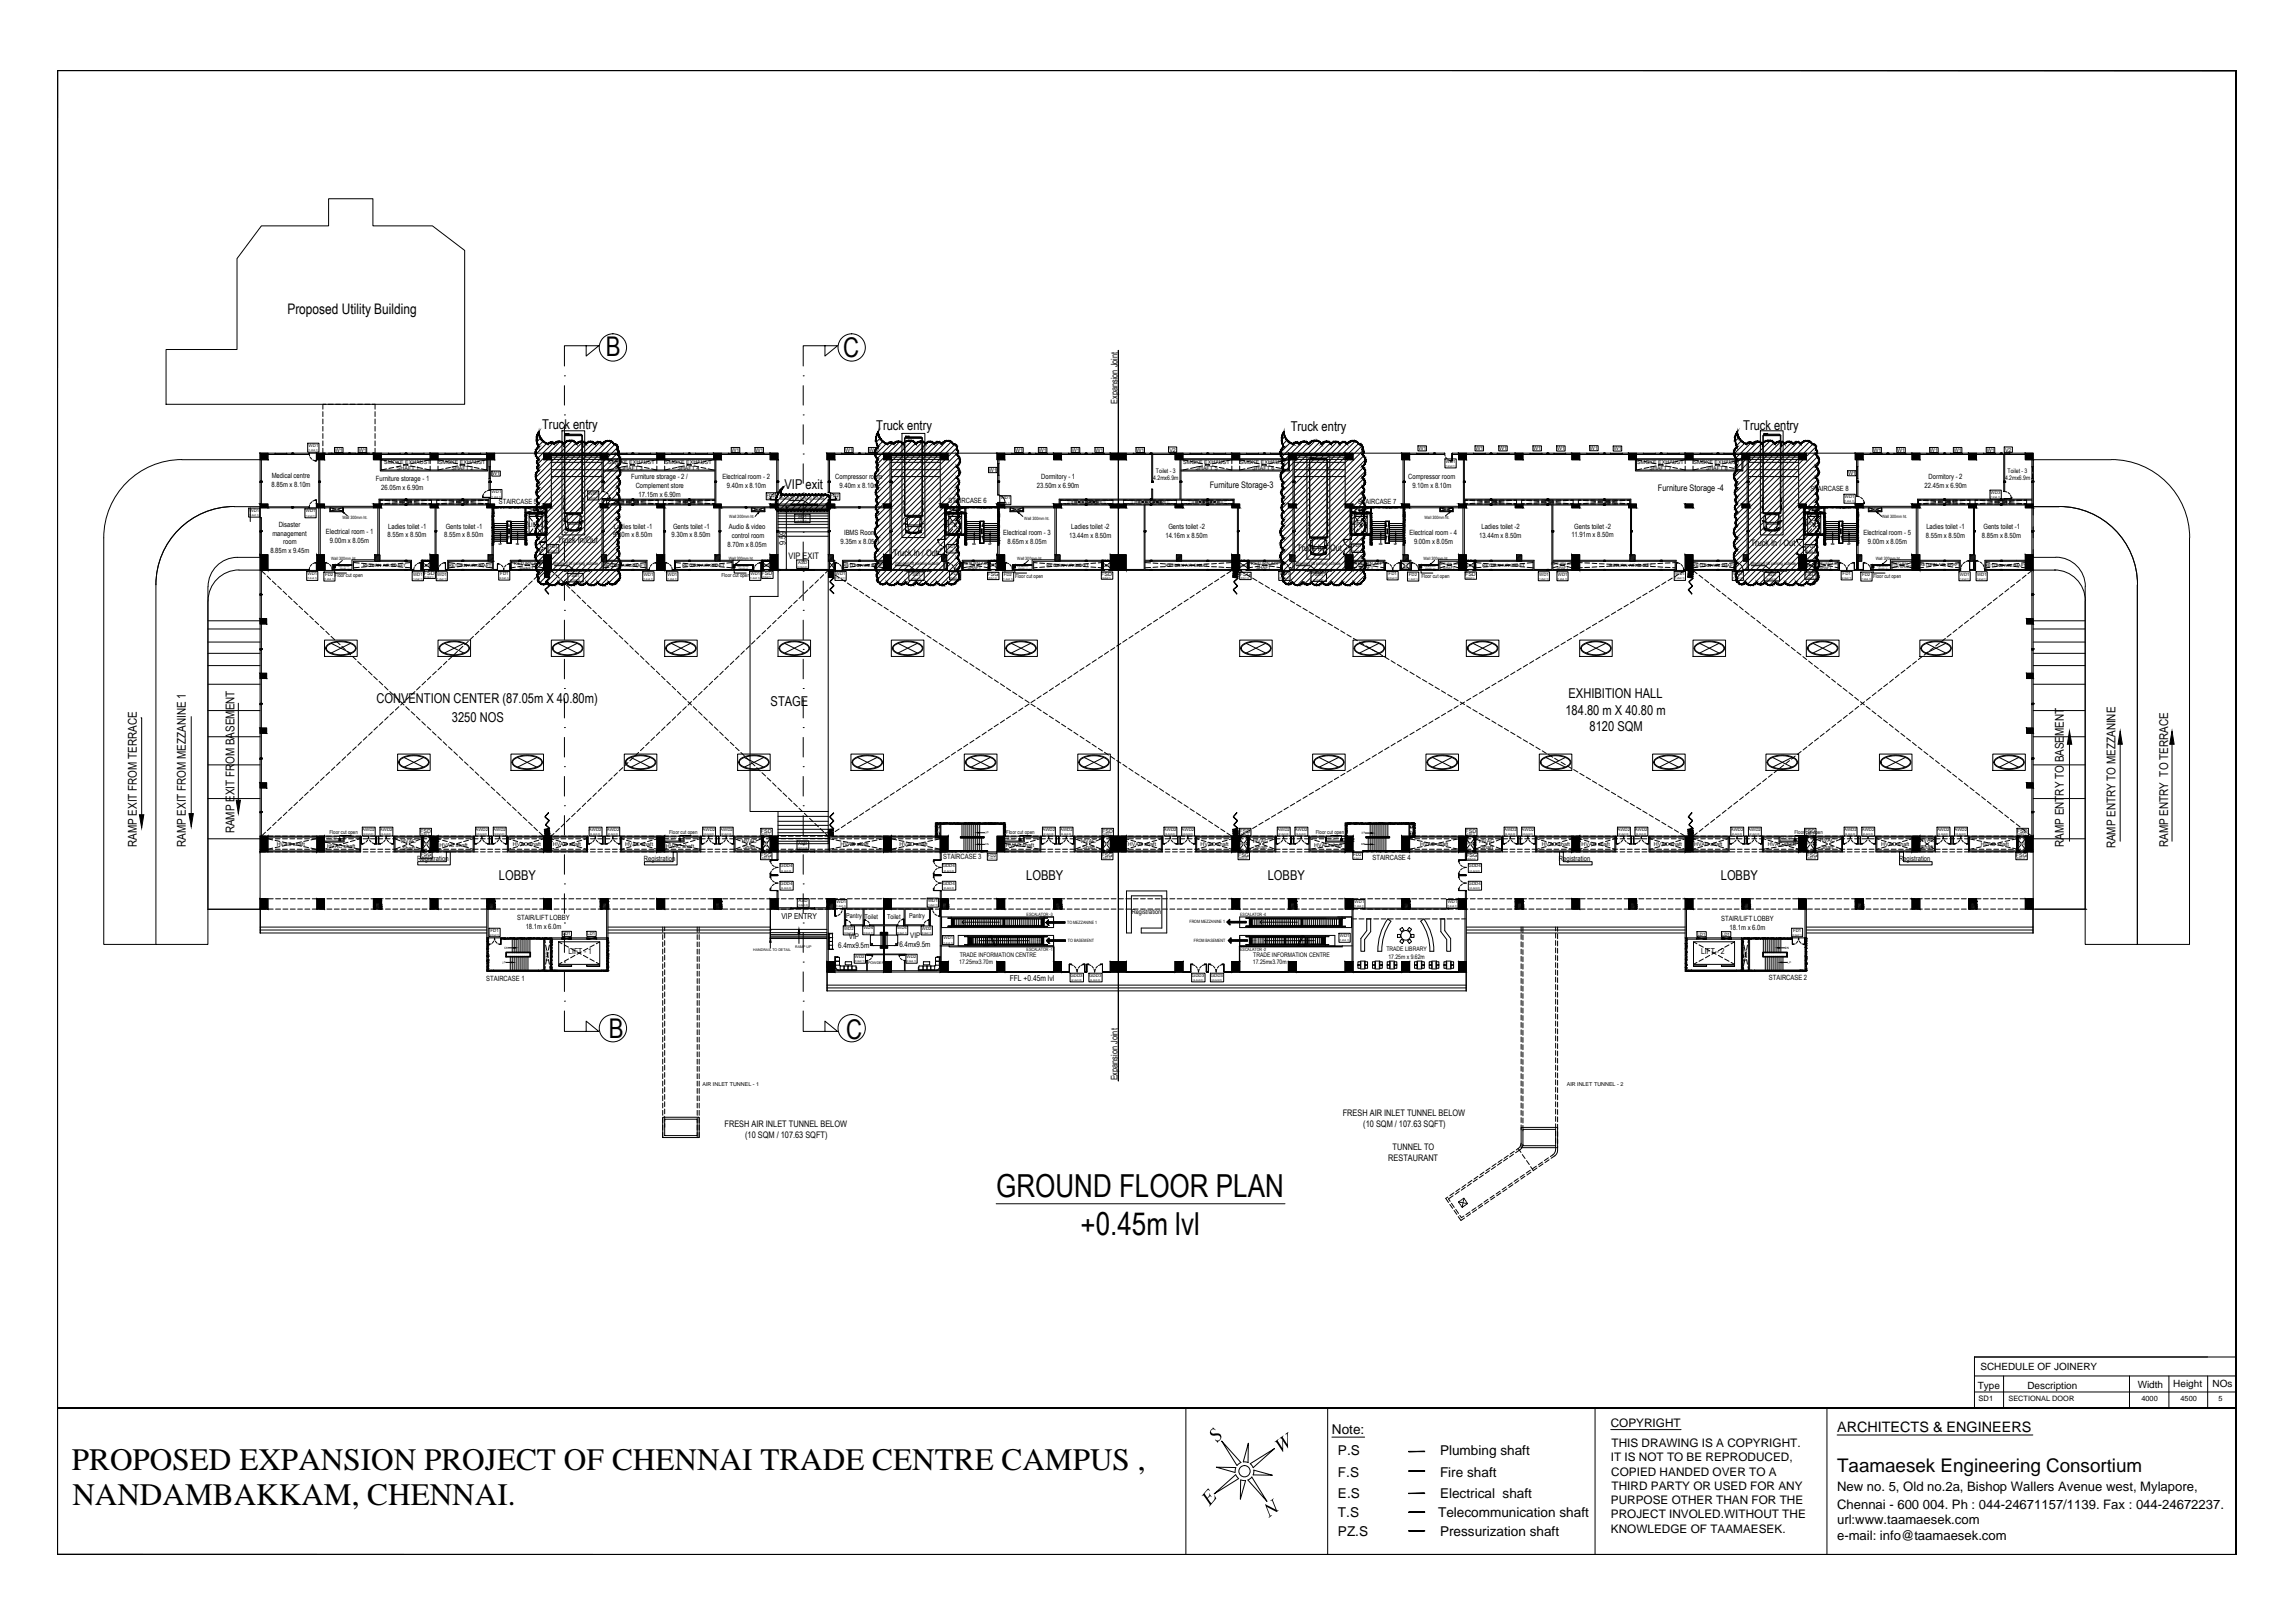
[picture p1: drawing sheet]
<svg xmlns="http://www.w3.org/2000/svg" width="594mm" height="420mm" viewBox="0 0 594 420" stroke-linecap="round" stroke-linejoin="round" font-family="sans-serif">
<defs><g id="words">
<g font-size="8.2">
<text x="257.9" y="309.9">GROUND FLOOR PLAN</text>
<text x="279.7" y="319.8">+0.45m lvl</text>
</g>
<g font-size="8.1">
<text x="18.6" y="380.4">PROPOSED EXPANSION PROJECT OF CHENNAI TRADE CENTRE CAMPUS ,</text>
<text x="18.7" y="389.6">NANDAMBAKKAM, CHENNAI.</text>
</g>
<g font-size="7">
<text x="156.9" y="92.3">B</text>
<text x="218.3" y="92.3">C</text>
<text x="157.6" y="268.8">B</text>
<text x="219" y="268.9">C</text>
</g>
<text font-size="4.9" x="475.5" y="381.1">Taamaesek Engineering Consortium</text>
<text font-size="3.8" x="74.4" y="81.2">Proposed Utility Building</text>
<text font-size="3.7" x="475.5" y="370.7">ARCHITECTS &amp; ENGINEERS</text>
<g font-size="3.5">
<text x="140.3" y="111">Truck entry</text>
<text x="226.8" y="111.3">Truck entry</text>
<text x="334.1" y="111.6">Truck entry</text>
<text x="451.2" y="111.4">Truck entry</text>
<text x="203.1" y="126.6">VIP exit</text>
<text x="97.4" y="181.9">CONVENTION CENTER (87.05m X 40.80m)</text>
<text x="199.5" y="182.9">STAGE</text>
<text x="405.2" y="185.1">184.80 m X 40.80 m</text>
<text x="406" y="180.8">EXHIBITION HALL</text>
<text x="117" y="186.9">3250 NOS</text>
<text x="411.5" y="189.3">8120 SQM</text>
<text x="129.1" y="227.7">LOBBY</text>
<text x="265.7" y="227.8">LOBBY</text>
<text x="328.2" y="227.8">LOBBY</text>
<text x="445.4" y="227.8">LOBBY</text>
<text x="344.8" y="371.3">Note:</text>
<text x="346.3" y="376.7">P.S</text>
<text x="372.8" y="376.7">Plumbing shaft</text>
<text x="346.3" y="382.4">F.S</text>
<text x="372.8" y="382.4">Fire shaft</text>
<text x="346.3" y="387.8">E.S</text>
<text x="372.8" y="387.8">Electrical shaft</text>
<text x="346.3" y="392.7">T.S</text>
<text x="372.3" y="392.7">Telecommunication shaft</text>
<text x="346.3" y="397.5">PZ.S</text>
<text x="372.8" y="397.5">Pressurization shaft</text>
</g>
<g font-size="3.4">
<text x="475.5" y="386.1">New no. 5, Old no.2a, Bishop Wallers Avenue west, Mylapore,</text>
<text x="475.5" y="390.7">Chennai - 600 004. Ph : 044-24671157/1139. Fax : 044-24672237.</text>
<text x="475.5" y="394.4">url:www.taamaesek.com</text>
<text x="475.5" y="398.8">e-mail: info@taamaesek.com</text>
</g>
<g font-size="3.1">
<text x="60.7" y="215.7" transform="rotate(-90 60.7 215.7)">RAMP EXIT FROM BASEMENT</text>
<text x="35.4" y="219.3" transform="rotate(-90 35.4 219.3)">RAMP EXIT FROM TERRACE</text>
<text x="48.1" y="219.3" transform="rotate(-90 48.1 219.3)">RAMP EXIT FROM MEZZANINE 1</text>
<text x="534.3" y="219.2" transform="rotate(-90 534.3 219.2)">RAMP ENTRY TO BASEMENT</text>
<text x="547.6" y="219.6" transform="rotate(-90 547.6 219.6)">RAMP ENTRY TO MEZZANINE</text>
<text x="561.2" y="219.3" transform="rotate(-90 561.2 219.3)">RAMP ENTRY TO TERRACE</text>
</g>
<g font-size="3">
<text x="417" y="369.5">COPYRIGHT</text>
<text x="417.2" y="374.6">THIS DRAWING IS A COPYRIGHT.</text>
<text x="417" y="378.3">IT IS NOT TO BE REPRODUCED,</text>
<text x="417.1" y="382">COPIED HANDED OVER TO A</text>
<text x="417" y="389.4">PURPOSE OTHER THAN FOR THE</text>
<text x="417.2" y="385.7">THIRD PARTY OR USED FOR ANY</text>
<text x="417" y="393.1">PROJECT INVOLED.WITHOUT THE</text>
<text x="417" y="396.8">KNOWLEDGE OF TAAMAESEK.</text>
</g>
<g font-size="2.6">
<text x="512" y="359.5">Type</text>
<text x="512.6" y="354.6">SCHEDULE OF JOINERY</text>
<text x="524.8" y="359.5">Description</text>
<text x="553.4" y="359.2">Width</text>
<text x="562.6" y="359.1">Height</text>
<text x="572.7" y="359.2">NOs</text>
</g>
<g font-size="2.3">
<text x="289.2" y="104.6" transform="rotate(-90 289.2 104.6)">Expansion Joint</text>
<text x="313.2" y="126.2">Furniture Storage-3</text>
<text x="429.2" y="127.1">Furniture Storage -4</text>
<text x="144.3" y="140.6">Truck In/Out</text>
<text x="203.4" y="141.2" transform="rotate(-90 203.4 141.2)">9.59</text>
<text x="231.2" y="143.9">Truck In / Out</text>
<text x="335.8" y="142.6">Truck In / Out</text>
<text x="453.2" y="141.4">Truck In / Out</text>
<text x="204.1" y="144.8">VIP EXIT</text>
<text x="289.2" y="279.7" transform="rotate(-90 289.2 279.7)">Expansion Joint</text>
<text x="187.6" y="291.9">FRESH AIR INLET TUNNEL BELOW</text>
<text x="347.6" y="289">FRESH AIR INLET TUNNEL BELOW</text>
<text x="352.9" y="291.8">(10 SQM / 107.63 SQFT)</text>
<text x="192.9" y="294.7">(10 SQM / 107.63 SQFT)</text>
<text x="360.5" y="297.7">TUNNEL TO</text>
<text x="359.3" y="300.6">RESTAURANT</text>
</g>
<g font-size="2.1">
<text x="202.3" y="237.8">VIP ENTRY</text>
<text x="147.2" y="247">LIFT - 1</text>
<text x="440.3" y="247">LIFT - 2</text>
<text x="261.4" y="253.9">FFL +0.45m lvl</text>
</g>
<g font-size="2">
<text x="217" y="245.4">6.4mx9.5m</text>
<text x="219.7" y="243">VIP</text>
<text x="232.8" y="245.3">6.4mx9.5m</text>
<text x="235.6" y="242.8">VIP</text>
</g>
<g font-size="1.9">
<text x="70.3" y="123.8">Medical centre</text>
<text x="97.3" y="124.6">Furniture storage - 1</text>
<text x="163.4" y="124.1">Furniture storage - 2 /</text>
<text x="187" y="124.1">Electrical room - 2</text>
<text x="216.2" y="124.1">Compressor room</text>
<text x="269.5" y="124.1">Dormitory - 1</text>
<text x="364.5" y="124.1">Compressor room</text>
<text x="499.2" y="124.1">Dormitory - 2</text>
<text x="70.3" y="126.1">8.85m x 8.10m</text>
<text x="98.7" y="126.8">26.05m x 6.90m</text>
<text x="129.1" y="130.4">STAIRCASE 5</text>
<text x="164.6" y="126.3">Complement store</text>
<text x="165.3" y="128.6">17.15m x 6.90m</text>
<text x="188.2" y="126.3">9.40m x 8.10m</text>
<text x="217.3" y="126.3">9.40m x 8.10m</text>
<text x="245.5" y="130.2">STAIRCASE 6</text>
<text x="268.4" y="126.3">23.50m x 6.90m</text>
<text x="351.6" y="130.5">STAIRCASE 7</text>
<text x="365.6" y="126.3">9.10m x 8.10m</text>
<text x="468.6" y="127.2">STAIRCASE 8</text>
<text x="498.2" y="126.3">22.45m x 6.90m</text>
<text x="72.2" y="136.4">Disaster</text>
<text x="100.5" y="136.8">Ladies toilet -1</text>
<text x="115.4" y="136.8">Gents toilet -1</text>
<text x="158.9" y="136.8">Ladies toilet -1</text>
<text x="174.2" y="136.8">Gents toilet -1</text>
<text x="188.7" y="137">Audio &amp; video</text>
<text x="277.3" y="136.9">Ladies toilet -2</text>
<text x="302.4" y="137">Gents toilet -2</text>
<text x="383.5" y="136.9">Ladies toilet -2</text>
<text x="407.5" y="136.9">Gents toilet -2</text>
<text x="498.7" y="136.9">Ladies toilet -1</text>
<text x="513.4" y="137">Gents toilet -1</text>
<text x="70" y="143.2">8.85m x 9.45m</text>
<text x="70.5" y="138.7">management</text>
<text x="73.3" y="140.9">room</text>
<text x="84.3" y="138.2">Electrical room - 1</text>
<text x="85.4" y="140.5">9.00m x 8.05m</text>
<text x="100.3" y="139.1">8.55m x 8.50m</text>
<text x="115" y="139.1">8.55m x 8.50m</text>
<text x="158.8" y="139.1">9.30m x 8.50m</text>
<text x="173.8" y="139.1">9.30m x 8.50m</text>
<text x="188.4" y="141.5">8.70m x 8.05m</text>
<text x="189.4" y="139.2">control room</text>
<text x="217.6" y="140.8">9.35m x 8.05m</text>
<text x="218.5" y="138.6">IBMS Room</text>
<text x="259.7" y="138.6">Electrical room - 3</text>
<text x="260.8" y="140.9">8.65m x 8.05m</text>
<text x="276.7" y="139.2">13.44m x 8.50m</text>
<text x="301.7" y="139.2">14.16m x 8.50m</text>
<text x="364.8" y="138.5">Electrical room - 4</text>
<text x="366" y="140.8">9.00m x 8.05m</text>
<text x="382.9" y="139.2">13.44m x 8.50m</text>
<text x="406.8" y="139.1">11.91m x 8.50m</text>
<text x="482.4" y="138.6">Electrical room - 5</text>
<text x="483.5" y="140.8">9.00m x 8.05m</text>
<text x="498.5" y="139.2">8.55m x 8.50m</text>
<text x="513.1" y="139.2">8.85m x 8.50m</text>
<text x="108" y="222.8">Registration</text>
<text x="166.7" y="222.8">Registration</text>
<text x="244.2" y="222.3">STAIRCASE 3</text>
<text x="355.3" y="222.6">STAIRCASE 4</text>
<text x="403.5" y="222.8">Registration</text>
<text x="491.6" y="222.8">Registration</text>
<text x="133.9" y="238.2">STAIR/LIFT LOBBY</text>
<text x="445.5" y="238.4">STAIR/LIFT LOBBY</text>
<text x="136.1" y="240.4">18.1m x 6.0m</text>
<text x="447.7" y="240.6">18.1m x 6.0m</text>
<text x="125.9" y="254">STAIRCASE 1</text>
<text x="457.9" y="253.6">STAIRCASE 2</text>
<text x="512.2" y="362.7">SD1</text>
<text x="519.9" y="362.8">SECTIONAL DOOR</text>
<text x="554.3" y="362.8">4000</text>
<text x="564.4" y="362.8">4500</text>
<text x="574.3" y="362.8">5</text>
</g>
<g font-size="1.7">
<text x="219" y="237.6">Pantry</text>
<text x="223.8" y="237.8">Toilet</text>
<text x="229.6" y="237.8">Toilet</text>
<text x="235.3" y="237.6">Pantry</text>
<text x="293" y="236.5">Registration</text>
</g>
<g font-size="1.6">
<text x="298.5" y="124.3">4.2mx6.9m</text>
<text x="299.2" y="122.4">Toilet - 3</text>
<text x="519" y="124.3">4.2mx6.9m</text>
<text x="519.7" y="122.4">Toilet - 3</text>
<text x="136.8" y="136.4">LIFT-3</text>
<text x="245.2" y="136">LIFT-4</text>
<text x="350.2" y="135.9">LIFT-5</text>
<text x="467.5" y="135.9">LIFT-6</text>
<text x="248.3" y="249.6">17.25mx3.70m</text>
<text x="248.4" y="247.7">TRADE INFORMATION CENTRE</text>
<text x="324.3" y="249.6">17.25mx3.70m</text>
<text x="324.4" y="247.7">TRADE INFORMATION CENTRE</text>
<text x="358.9" y="246.3">TRADE LIBRARY</text>
<text x="359.4" y="248.3">17.25m x 9.62m</text>
</g>
<g font-size="1.4">
<text x="86.7" y="116.9">W1</text>
<text x="92.9" y="116.9">W1</text>
<text x="189.4" y="116.9">W1</text>
<text x="195.6" y="116.9">W1</text>
<text x="218.8" y="116.9">W1</text>
<text x="224.9" y="116.9">W1</text>
<text x="262.8" y="116.9">W1</text>
<text x="268.9" y="116.9">W1</text>
<text x="277.4" y="116.9">W1</text>
<text x="283.6" y="116.9">W1</text>
<text x="294.2" y="116.9">W1</text>
<text x="302.7" y="116.9">V2</text>
<text x="367.2" y="116.5">W1</text>
<text x="381.9" y="116.5">W1</text>
<text x="388.1" y="116.6">W1</text>
<text x="396.9" y="116.6">W1</text>
<text x="403.1" y="116.6">W1</text>
<text x="411.6" y="116.5">W1</text>
<text x="417.7" y="116.6">W1</text>
<text x="484.9" y="117">W1</text>
<text x="491.1" y="117">W1</text>
<text x="499.6" y="117">W1</text>
<text x="505.8" y="116.9">W1</text>
<text x="514.3" y="117">W1</text>
<text x="519" y="116.9">V2</text>
<text x="99.5" y="120">SMOKE EXHAUST</text>
<text x="102.8" y="121.7">SHAFT 1</text>
<text x="113.6" y="120">SMOKE EXHAUST</text>
<text x="116.9" y="121.7">SHAFT 2</text>
<text x="127.4" y="123.1">W1</text>
<text x="157.5" y="120">SMOKE EXHAUST</text>
<text x="160.7" y="121.7">SHAFT 3</text>
<text x="172.2" y="120">SMOKE EXHAUST</text>
<text x="175.4" y="121.7">SHAFT 4</text>
<text x="256" y="122.1">W1</text>
<text x="306.3" y="120">SMOKE EXHAUST</text>
<text x="309.5" y="121.7">SHAFT 5</text>
<text x="320.9" y="120">SMOKE EXHAUST</text>
<text x="324.2" y="121.7">SHAFT 6</text>
<text x="423.8" y="120">SMOKE EXHAUST</text>
<text x="427" y="121.7">SHAFT 7</text>
<text x="438.4" y="120">SMOKE EXHAUST</text>
<text x="441.6" y="121.7">SHAFT 8</text>
<text x="478.4" y="123">W1</text>
<text x="104.1" y="130.5">PS1</text>
<text x="118.7" y="130.4">PS2</text>
<text x="162.8" y="130.4">PS3</text>
<text x="177.3" y="130.4">PS4</text>
<text x="281.5" y="130.4">PS5</text>
<text x="298.4" y="130.4">PS6</text>
<text x="311.3" y="130.4">PS7</text>
<text x="386" y="130.4">PS8</text>
<text x="399.8" y="130.4">PS9</text>
<text x="415.1" y="130.4">PS10</text>
<text x="503.4" y="130.4">PS11</text>
<text x="517.2" y="130.4">PS12</text>
<text x="86.6" y="149.4">Floor cut open</text>
<text x="109.7" y="148.9">FSD</text>
<text x="186.8" y="149.4">Floor cut open</text>
<text x="197.2" y="148.9">FSD</text>
<text x="255.6" y="149.2">FSG</text>
<text x="262.8" y="149.7">Floor cut open</text>
<text x="285.1" y="149.2">FSD</text>
<text x="320.9" y="149.2">FSG</text>
<text x="367.9" y="149.5">Floor cut open</text>
<text x="379.2" y="149.2">FSD</text>
<text x="467.2" y="149.2">FSD</text>
<text x="484.9" y="149.6">Floor cut open</text>
<text x="85.3" y="215.9">Floor cut open</text>
<text x="108.8" y="215.6">FSD</text>
<text x="173.2" y="215.9">Floor cut open</text>
<text x="196.9" y="215.6">FSD</text>
<text x="260.5" y="215.9">Floor cut open</text>
<text x="285.3" y="215.6">FSD</text>
<text x="320.9" y="215.6">FSD</text>
<text x="340.6" y="216">Floor cut open</text>
<text x="379.4" y="215.6">FSD</text>
<text x="464.5" y="216">Floor cut open</text>
<text x="467.1" y="215.6">FSD</text>
<text x="522.1" y="215.6">FSD</text>
<text x="71.6" y="219.1">HVAC shaft</text>
<text x="84.7" y="219.5">HVAC shaft</text>
<text x="103.9" y="218.3">HVAC</text>
<text x="104.2" y="220">Shaft</text>
<text x="108.9" y="221.5">FSG</text>
<text x="113.8" y="219.2">HVAC shaft</text>
<text x="132.8" y="219">HVAC shaft</text>
<text x="143.1" y="219.1">HVAC shaft</text>
<text x="161.8" y="219">HVAC shaft</text>
<text x="172.4" y="219.4">HVAC shaft</text>
<text x="192" y="218.1">HVAC</text>
<text x="192.3" y="219.8">Shaft</text>
<text x="196.9" y="221.8">FSG</text>
<text x="217.6" y="219">HVAC shaft</text>
<text x="232.8" y="219">HVAC shaft</text>
<text x="260.4" y="219.3">HVAC shaft</text>
<text x="279.9" y="218.1">HVAC</text>
<text x="280.2" y="219.8">Shaft</text>
<text x="285.1" y="221.8">FSG</text>
<text x="292" y="218.9">HVAC shaft</text>
<text x="310.8" y="219">HVAC shaft</text>
<text x="320.5" y="221.8">FSG</text>
<text x="324.4" y="218.2">HVAC</text>
<text x="324.7" y="219.9">Shaft</text>
<text x="340.2" y="219.2">HVAC shaft</text>
<text x="367.6" y="219.1">HVAC shaft</text>
<text x="379.6" y="221.9">FSG</text>
<text x="382.9" y="218.2">HVAC</text>
<text x="383.3" y="219.9">Shaft</text>
<text x="399.1" y="219">HVAC shaft</text>
<text x="409.4" y="219">HVAC shaft</text>
<text x="428.1" y="219">HVAC shaft</text>
<text x="438.5" y="219">HVAC shaft</text>
<text x="457.6" y="219.1">HVAC shaft</text>
<text x="467.6" y="221.8">FSG</text>
<text x="471.1" y="218">HVAC</text>
<text x="471.4" y="219.8">Shaft</text>
<text x="487" y="219.1">HVAC shaft</text>
<text x="496.9" y="218">HVAC</text>
<text x="497.2" y="219.7">Shaft</text>
<text x="512.7" y="219">HVAC shaft</text>
<text x="521.8" y="221.8">FSG</text>
<text x="181.8" y="281.1">AIR INLET TUNNEL - 1</text>
<text x="405.6" y="281.1">AIR INLET TUNNEL - 2</text>
</g>
<g font-size="1.2">
<text x="198.4" y="128.5">FD2</text>
<text x="215" y="128.7">FD2</text>
<text x="255.7" y="221.8">FD2</text>
<text x="350.3" y="221.7">FD2</text>
</g>
<g font-size="1.1">
<text x="79.9" y="115.7">WD1</text>
<text x="374.3" y="119.8">WD1</text>
<text x="127.3" y="127.7">WD1</text>
<text x="152.4" y="128">WD1</text>
<text x="201.8" y="129.4">Standard lift parking outside</text>
<text x="259.1" y="129.3">WD1</text>
<text x="477.6" y="128.9">WD1</text>
<text x="515.3" y="127.8">WD3</text>
<text x="64.6" y="132.5">WD1</text>
<text x="79.2" y="132.6">WD1</text>
<text x="86" y="132.3">ES1</text>
<text x="88.6" y="134.5">Wall 300mm ht.</text>
<text x="137.5" y="132.6">PZ.S5</text>
<text x="188.8" y="134.2">Wall 300mm ht.</text>
<text x="195.1" y="132.3">ES2</text>
<text x="206.6" y="134">SD1</text>
<text x="245.9" y="132.3">PZ.S6</text>
<text x="262.1" y="132.3">ES3</text>
<text x="265.1" y="134.5">Wall 300mm ht.</text>
<text x="350.9" y="132.3">PZ.S7</text>
<text x="368.7" y="134.4">Wall 300mm ht.</text>
<text x="373.4" y="132.3">ES4</text>
<text x="468.2" y="132.4">PZ.S8</text>
<text x="484.3" y="132.3">ES5</text>
<text x="487.2" y="134.2">Wall 300mm ht.</text>
<text x="142.2" y="141.8">FD1</text>
<text x="245.3" y="141.8">FD1</text>
<text x="350.3" y="141.7">FD1</text>
<text x="467.8" y="141.9">FD1</text>
<text x="79.6" y="148.9">WD1</text>
<text x="84.1" y="149.1">FD2</text>
<text x="85.7" y="144.9">Wall 300mm ht.</text>
<text x="94" y="146.7">RETURN AIR SHAFT</text>
<text x="106.9" y="149">WD1</text>
<text x="113.2" y="149">WD1</text>
<text x="116.2" y="146.7">RETURN AIR SHAFT</text>
<text x="129.5" y="148.9">FD1</text>
<text x="133.1" y="146.4">RETURN AIR</text>
<text x="134.5" y="147.5">SHAFT</text>
<text x="143.2" y="146.1">Standard lift parking outside</text>
<text x="147.9" y="149.4">SD1</text>
<text x="156.1" y="146.7">RETURN AIR SHAFT</text>
<text x="166.6" y="149">WD1</text>
<text x="172.8" y="149">WD1</text>
<text x="176.5" y="146.7">RETURN AIR SHAFT</text>
<text x="188.7" y="144.9">Wall 300mm ht.</text>
<text x="194.3" y="148.9">WD1</text>
<text x="206.6" y="145.9">ASD</text>
<text x="216.4" y="148.9">WD1</text>
<text x="218.4" y="146.7">RETURN AIR SHAFT</text>
<text x="231.7" y="146.3">Standard lift parking outside</text>
<text x="236.2" y="149">SD1</text>
<text x="246.2" y="148.8">FD1</text>
<text x="249.3" y="146.3">RETURN AIR</text>
<text x="250.5" y="147.3">SHAFT</text>
<text x="259.8" y="149.1">FD2</text>
<text x="263.3" y="144.9">Wall 300mm ht.</text>
<text x="270.9" y="146.7">RETURN AIR SHAFT</text>
<text x="301.7" y="146.7">RETURN AIR SHAFT</text>
<text x="323.9" y="146.2">RETURN AIR</text>
<text x="325.2" y="147.3">SHAFT</text>
<text x="331.3" y="148.9">WD1</text>
<text x="335.4" y="146.3">Standard lift parking outside</text>
<text x="340.3" y="149.2">SD1</text>
<text x="350.6" y="146.3">RETURN AIR</text>
<text x="351.8" y="147.4">SHAFT</text>
<text x="359.5" y="148.8">FD1</text>
<text x="364.7" y="149.1">FD2</text>
<text x="368.5" y="144.9">Wall 300mm ht.</text>
<text x="383.7" y="146.7">RETURN AIR SHAFT</text>
<text x="398.5" y="149">WD1</text>
<text x="403.3" y="149">WD1</text>
<text x="416.6" y="146.7">RETURN AIR SHAFT</text>
<text x="433.6" y="148.9">WD1</text>
<text x="438.2" y="146.7">RETURN AIR SHAFT</text>
<text x="448.6" y="148.9">WD1</text>
<text x="453.2" y="146.2">Standard lift parking outside</text>
<text x="457.6" y="149.1">SD1</text>
<text x="477" y="148.8">FD1</text>
<text x="482" y="149.1">FD2</text>
<text x="485.5" y="144.9">Wall 300mm ht.</text>
<text x="496.9" y="146.6">RETURN AIR SHAFT</text>
<text x="507.3" y="149">WD1</text>
<text x="511.8" y="149">WD1</text>
<text x="513.9" y="146.7">RETURN AIR SHAFT</text>
<text x="93.8" y="215.1">AWD2</text>
<text x="98.4" y="215.1">AWD2</text>
<text x="123.1" y="215.1">AWD2</text>
<text x="127.7" y="215.1">AWD2</text>
<text x="152.5" y="215.1">AWD2</text>
<text x="157.1" y="215.1">AWD2</text>
<text x="181.9" y="215.1">AWD2</text>
<text x="186.5" y="215.1">AWD2</text>
<text x="269.8" y="215.1">AWD2</text>
<text x="274.4" y="215.1">AWD2</text>
<text x="301.3" y="215.1">AWD2</text>
<text x="305.9" y="215.1">AWD2</text>
<text x="330.6" y="215.1">AWD2</text>
<text x="335.2" y="215.1">AWD2</text>
<text x="389.4" y="215.1">AWD2</text>
<text x="393.9" y="215.1">AWD2</text>
<text x="418.7" y="215.1">AWD2</text>
<text x="423.2" y="215.1">AWD2</text>
<text x="448" y="215.1">AWD2</text>
<text x="452.6" y="215.1">AWD2</text>
<text x="477.4" y="215.1">AWD2</text>
<text x="481.9" y="215.1">AWD2</text>
<text x="501.4" y="215.1">AWD2</text>
<text x="505.9" y="215.1">AWD2</text>
<text x="206.6" y="218.6">ASD</text>
<text x="243.3" y="216.4" transform="rotate(-90 243.3 216.4)">PZ.S3</text>
<text x="365.8" y="216.3" transform="rotate(-90 365.8 216.3)">PZ.S4</text>
<text x="202" y="224.6">GDD4</text>
<text x="244" y="224.6">GDD4</text>
<text x="380.2" y="224.6">GDD4</text>
<text x="202" y="229.1">GDD4</text>
<text x="206.7" y="233.6">ASD</text>
<text x="216.5" y="233.8">WD1</text>
<text x="240.3" y="233.5">WD1</text>
<text x="244" y="229.1">GDD4</text>
<text x="350.7" y="233.8">WD1</text>
<text x="374.7" y="233.8">WD1</text>
<text x="380.2" y="229.1">GDD4</text>
<text x="265.7" y="237">ESCALATOR -3</text>
<text x="276.2" y="239.2">TO MEZZANINE 1</text>
<text x="307.9" y="238.9">FROM MEZZANINE 1</text>
<text x="321" y="237.1">ESCALATOR -4</text>
<text x="127" y="241.2">FD1</text>
<text x="145.6" y="242.1">LD1</text>
<text x="152" y="242.1">LD1</text>
<text x="218.5" y="240.7">WD2</text>
<text x="223.5" y="240.6">WD4</text>
<text x="232.3" y="240.6">WD4</text>
<text x="238.6" y="240.7">WD2</text>
<text x="244.2" y="243.2">WD1</text>
<text x="276.5" y="243.9">TO BASEMENT</text>
<text x="309" y="243.9">FROM BASEMENT</text>
<text x="346.9" y="242.5">WD1</text>
<text x="439.4" y="242.2">LD1</text>
<text x="445.7" y="242.2">LD1</text>
<text x="464.2" y="241.2">FD1</text>
<text x="142.1" y="248.8" transform="rotate(-90 142.1 248.8)">PZ.S1</text>
<text x="221.3" y="248">WD2</text>
<text x="234.7" y="248">WD2</text>
<text x="265.7" y="246.1">ESCALATOR -1</text>
<text x="321" y="246.2">ESCALATOR -2</text>
<text x="452.3" y="248.8" transform="rotate(-90 452.3 248.8)">PZ.S2</text>
<text x="277.1" y="252.9">GDD3</text>
<text x="282" y="252.9">GDD3</text>
<text x="308.5" y="252.9">GDD3</text>
<text x="313.4" y="252.9">GDD3</text>
</g>
<g font-size=".9">
<text x="109.4" y="146.7">FS2</text>
<text x="197.5" y="146.7">FS3</text>
<text x="256.2" y="146.6">AS1</text>
<text x="285.5" y="146.7">FS4</text>
<text x="321" y="146.7">AS2</text>
<text x="373.6" y="147.3">SHAFT</text>
<text x="379.7" y="146.7">FS5</text>
<text x="401.5" y="146.2">RETURN AIR</text>
<text x="403" y="147.2">SHAFT</text>
<text x="467.8" y="146.7">FS6</text>
<text x="470" y="146.3">RETURN AIR</text>
<text x="471.1" y="147.2">SHAFT</text>
<text x="490" y="146.3">RETURN</text>
<text x="490.1" y="147.2">AIR SHAFT</text>
<text x="109.6" y="218.8">FS1</text>
<text x="197.7" y="218.5">FS</text>
<text x="197.7" y="219.2">10</text>
<text x="285.5" y="218.7">FS9</text>
<text x="321" y="218.8">AS4</text>
<text x="379.7" y="218.8">FS8</text>
<text x="467.8" y="218.8">FS7</text>
<text x="522.4" y="218.8">AS3</text>
<text x="205.8" y="245.3">RAMP UP</text>
<text x="195" y="246.3">HANDRAIL TO DETAIL</text>
<text x="224.7" y="249.7">POWDER</text>
</g>
<text font-size=".8" x="372.4" y="146.2">RETURN AIR</text>
<g font-size=".7">
<text x="79.7" y="116.8">(1.2x2.1)</text>
<text x="374.1" y="120.8">(1.2x2.1)</text>
<text x="127.1" y="128.8">(1.2x2.1)</text>
<text x="152.2" y="129.1">(1.2x2.1)</text>
<text x="258.8" y="130.4">(1.2x2.1)</text>
<text x="477.4" y="130">(1.2x2.1)</text>
<text x="515.2" y="128.9">(1.2x2.1)</text>
<text x="64.4" y="133.6">(1.2x2.1)</text>
<text x="79" y="133.7">(1.2x2.1)</text>
<text x="206.3" y="135.1">(4.0x4.5)</text>
<text x="129.1" y="141.1">UP</text>
<text x="133.6" y="141.2">DN</text>
<text x="141.8" y="142.9">(2.0x2.1)</text>
<text x="245" y="142.9">(2.0x2.1)</text>
<text x="251.8" y="141.1">DN</text>
<text x="255.9" y="141.1">UP</text>
<text x="349.9" y="142.8">(2.0x2.1)</text>
<text x="357" y="141.1">DN</text>
<text x="360.9" y="141.1">UP</text>
<text x="467.5" y="142.9">(2.0x2.1)</text>
<text x="474" y="141.1">DN</text>
<text x="478.3" y="141.1">UP</text>
<text x="79.4" y="150">(1.2x2.1)</text>
<text x="110" y="149.5">(0.8x2.1)</text>
<text x="129.1" y="150">(2.0x2.1)</text>
<text x="194.1" y="150">(1.2x2.1)</text>
<text x="197.4" y="149.5">(0.8x2.1)</text>
<text x="206.4" y="147">(3.6x3.0)</text>
<text x="216.2" y="150">(1.2x2.1)</text>
<text x="245.8" y="149.9">(2.0x2.1)</text>
<text x="255.9" y="149.8">(0.8x1.2)</text>
<text x="285.3" y="149.8">(0.8x2.1)</text>
<text x="321.2" y="149.8">(0.8x1.2)</text>
<text x="331.1" y="150">(1.2x2.1)</text>
<text x="359.1" y="149.9">(2.0x2.1)</text>
<text x="362.7" y="147.3">SHAFT</text>
<text x="363.3" y="146.7">AIR</text>
<text x="379.5" y="149.8">(0.8x2.1)</text>
<text x="433.4" y="150">(1.2x2.1)</text>
<text x="448.5" y="150">(1.2x2.1)</text>
<text x="467.5" y="149.8">(0.8x2.1)</text>
<text x="476.6" y="149.9">(2.0x2.1)</text>
<text x="83.9" y="150.2">(1.2x2.1)</text>
<text x="106.8" y="150">(1.2x2.1)</text>
<text x="113" y="150">(1.2x2.1)</text>
<text x="147.6" y="150.4">(4.0x4.5)</text>
<text x="166.4" y="150">(1.2x2.1)</text>
<text x="172.6" y="150">(1.2x2.1)</text>
<text x="235.9" y="150.1">(4.0x4.5)</text>
<text x="259.6" y="150.2">(1.2x2.1)</text>
<text x="340" y="150.3">(4.0x4.5)</text>
<text x="364.4" y="150.2">(1.2x2.1)</text>
<text x="398.2" y="150">(1.2x2.1)</text>
<text x="403.1" y="150">(1.2x2.1)</text>
<text x="457.3" y="150.2">(4.0x4.5)</text>
<text x="481.8" y="150.2">(1.2x2.1)</text>
<text x="507.2" y="150">(1.2x2.1)</text>
<text x="511.6" y="150">(1.2x2.1)</text>
<text x="94" y="216.2">(2.4x3.0)</text>
<text x="98.6" y="216.2">(2.4x3.0)</text>
<text x="109" y="216.2">(0.8x2.1)</text>
<text x="123.4" y="216.2">(2.4x3.0)</text>
<text x="127.9" y="216.2">(2.4x3.0)</text>
<text x="152.8" y="216.2">(2.4x3.0)</text>
<text x="157.3" y="216.2">(2.4x3.0)</text>
<text x="182.1" y="216.2">(2.4x3.0)</text>
<text x="186.7" y="216.2">(2.4x3.0)</text>
<text x="197.2" y="216.2">(0.8x2.1)</text>
<text x="206.4" y="219.7">(3.6x3.0)</text>
<text x="270.1" y="216.2">(2.4x3.0)</text>
<text x="274.7" y="216.2">(2.4x3.0)</text>
<text x="285.5" y="216.2">(0.8x2.1)</text>
<text x="301.6" y="216.2">(2.4x3.0)</text>
<text x="306.1" y="216.2">(2.4x3.0)</text>
<text x="321.1" y="216.2">(0.8x2.1)</text>
<text x="330.9" y="216.2">(2.4x3.0)</text>
<text x="335.5" y="216.2">(2.4x3.0)</text>
<text x="379.6" y="216.2">(0.8x2.1)</text>
<text x="389.6" y="216.2">(2.4x3.0)</text>
<text x="394.1" y="216.2">(2.4x3.0)</text>
<text x="418.9" y="216.2">(2.4x3.0)</text>
<text x="423.5" y="216.2">(2.4x3.0)</text>
<text x="448.3" y="216.2">(2.4x3.0)</text>
<text x="452.9" y="216.2">(2.4x3.0)</text>
<text x="467.4" y="216.2">(0.8x2.1)</text>
<text x="477.6" y="216.2">(2.4x3.0)</text>
<text x="482.2" y="216.2">(2.4x3.0)</text>
<text x="501.7" y="216.2">(2.4x3.0)</text>
<text x="506.2" y="216.2">(2.4x3.0)</text>
<text x="522.4" y="216.2">(0.8x2.1)</text>
<text x="109.1" y="222.1">(0.8x1.2)</text>
<text x="197.1" y="222.3">(0.8x1.2)</text>
<text x="202.2" y="225.7">(2.4x3.0)</text>
<text x="244.3" y="225.7">(2.4x3.0)</text>
<text x="285.4" y="222.3">(0.8x1.2)</text>
<text x="320.7" y="222.3">(0.8x1.2)</text>
<text x="379.8" y="222.5">(0.8x1.2)</text>
<text x="380.4" y="225.7">(2.4x3.0)</text>
<text x="467.9" y="222.3">(0.8x1.2)</text>
<text x="522.1" y="222.3">(0.8x1.2)</text>
<text x="202.2" y="230.2">(2.4x3.0)</text>
<text x="244.3" y="230.2">(2.4x3.0)</text>
<text x="380.4" y="230.2">(2.4x3.0)</text>
<text x="206.5" y="234.7">(3.6x3.0)</text>
<text x="216.3" y="234.9">(1.2x2.1)</text>
<text x="240.1" y="234.5">(1.2x2.1)</text>
<text x="350.5" y="234.9">(1.2x2.1)</text>
<text x="374.5" y="234.9">(1.2x2.1)</text>
<text x="126.6" y="242.3">(2.0x2.1)</text>
<text x="218.4" y="241.7">(0.9x2.1)</text>
<text x="223.4" y="241.7">(0.9x2.1)</text>
<text x="232.1" y="241.7">(0.9x2.1)</text>
<text x="238.5" y="241.7">(0.9x2.1)</text>
<text x="244.1" y="244.3">(1.2x2.1)</text>
<text x="346.6" y="243.6">(1.2x2.1)</text>
<text x="463.8" y="242.3">(2.0x2.1)</text>
<text x="221.2" y="249.1">(0.9x2.1)</text>
<text x="234.5" y="249.1">(0.9x2.1)</text>
<text x="277.3" y="254">(2.4x3.0)</text>
<text x="282.2" y="254">(2.4x3.0)</text>
<text x="308.8" y="254">(2.4x3.0)</text>
<text x="313.6" y="254">(2.4x3.0)</text>
</g>
<g font-size=".6">
<text x="198.6" y="129.1">(1.2x2.1)</text>
<text x="215.2" y="129.2">(1.2x2.1)</text>
<text x="362.7" y="145.9">RETURN</text>
<text x="255.8" y="222.4">(1.2x2.1)</text>
<text x="350.4" y="222.3">(1.2x2.1)</text>
</g>
<g font-size=".5">
<text x="87.6" y="146.8">SUB FEEDER</text>
<text x="88" y="147.4">PILLAR - 1</text>
<text x="190.9" y="146.8">SUB FEEDER</text>
<text x="191.3" y="147.3">PILLAR - 2</text>
<text x="263.2" y="146.8">SUB FEEDER</text>
<text x="263.7" y="147.3">PILLAR - 3</text>
<text x="368.7" y="146.9">SUB FEEDER</text>
<text x="369" y="147.4">PILLAR - 4</text>
<text x="485.8" y="146.8">SUB FEEDER</text>
<text x="486.3" y="147.3">PILLAR - 5</text>
<text x="84.3" y="217.1">SUB FEEDER</text>
<text x="84.6" y="217.5">PILLAR 10</text>
<text x="172.3" y="217.1">SUB FEEDER</text>
<text x="172.6" y="217.5">PILLAR 9</text>
<text x="260.4" y="217.1">SUB FEEDER</text>
<text x="260.7" y="217.5">PILLAR 8</text>
<text x="343.6" y="217.1">SUB FEEDER</text>
<text x="343.9" y="217.5">PILLAR 7</text>
<text x="461" y="217.1">SUB FEEDER</text>
<text x="461.3" y="217.5">PILLAR 6</text>
</g>
</g></defs>
<!-- layer: precast hatch -->
<g fill="none" stroke="#000" stroke-width=".26">
<path d="M109.1 146.8h.1M109.1 147.2h.1M109.1 146.1h.1M109.1 145.6h.1M109.1 146.2h.1M109.1 145.3h.1M109.1 145.7h.1M109.1 147.5h.1M109.1 146h.1M109.1 146.6h.1M109.1 146.7h.1M109.2 147.5h.1"/>
<path d="M109.2 145.7h.1M109.2 145.9h.1M109.2 146.2h.1M109.2 147.5v.1M109.2 146.6h.1M109.2 146.7h.1M109.2 146.9h.1M109.2 147.1h.1M109.2 147.2h.1M109.2 147.4h.1M109.2 147.6h.1M109.2 146.1h.1"/>
<path d="M109.2 147h.1M109.2 146.4h.1M109.3 146.2h.1M109.2 145.8h.1M109.3 145.4h.1M109.3 145.6h.1M109.3 145.7h.1M109.3 145.9h.1M109.3 146.6h.1M109.3 147.3h.1M109.3 147.5h.1M109.3 146.7h.1"/>
<path d="M109.3 145.8h.1M109.3 146.1h.1M109.3 146.4h.1M109.3 147.1h.1M109.3 147.4h.1M109.3 147.2h.1M109.3 147.1v.1M109.4 147.5h.1M109.4 145.3h.1M109.5 147.5h.1M109.5 145.1h.1M109.6 147.6h.1"/>
<path d="M109.6 145.2h.1M109.6 145.1h.1M109.6 145.3h.1M109.7 147.6h.1M109.7 145.1h.1M109.7 145.2h.1M109.7 145.3h.1M109.8 145.3h.1M109.8 145.2h.1M109.9 145.2h.1M109.9 145h.1M109.9 145.3h.1"/>
<path d="M110 145.3h.1M110 145.1h.1M110.1 145.1h.1M110.1 145.3h.1M110.1 145.2h.1M110.2 145.2h.1M110.3 145.2h.1M110.3 145.1h.1M110.3 145.3h.1M110.4 145.2h.1M110.5 145.3h.1M110.5 145h.1"/>
<path d="M110.5 145.2h.1M110.6 145.2h.1M110.6 145.1h.1M110.7 145.2h.1M110.7 145.1h.1M110.8 145.3h.1M110.8 145.2h.1M110.9 145.3h.1M110.9 145.1h.1M111 147.5h.1M111.1 145.1h.1M111.1 147.5h.1"/>
<path d="M111.1 145.2h.1M111.1 147.4h.1M111.1 147.6h.1M111.2 145.3h.1M111.2 147.4h.1M111.3 145.1h.1M111.3 147.5h.1M111.3 147.6h.1M197.1 145.6h.1M197.1 146.8h.1M197.1 146.2h.1M197.1 147.2h.1"/>
<path d="M197.1 145.3h.1M197.1 146.1h.1M197.1 146h.1M197.1 146.6h.1M197.2 145.3h.1M197.2 146.6h.1M197.2 146.8h.1M197.2 147.5h.1M197.2 146.7h.1M197.2 147.2h.1M197.2 145.7h.1M197.2 145.9h.1"/>
<path d="M197.2 146.2h.1M197.2 146.9h.1M197.2 147.1h.1M197.2 147.4h.1M197.2 147.6h.1M197.2 147h.1M197.3 146.2h.1M197.2 147.5v.1M197.3 145.7h.1M197.3 145.9h.1M197.3 146.6h.1M197.3 146.7h.1"/>
<path d="M197.3 147.3h.1M197.3 147.5h.1M197.3 145.8h.1M197.3 146.4h.1M197.3 147.1h.1M197.3 146.1h.1M197.3 147.2h.1M197.3 145.4h.1M197.3 145.6h.1M197.3 147.4h.1M197.3 147.1v.1M197.5 147.5h.1"/>
<path d="M197.5 145.3h.1M197.5 145.1h.1M197.6 145.2h.1M197.6 147.6h.1M197.6 145.1h.1M197.6 145.3h.1M197.7 145.1h.1M197.7 145.2h.1M197.8 145.1h.1M197.8 145.3h-.1M197.8 145.3h.1M197.8 145.2h.1"/>
<path d="M197.9 145.2h.1M197.9 145h.1M198 145.3h.1M198 145.1h.1M198.1 145.1h.1M198.1 145.3h.1M198.1 145.2h.1M198.3 145.2h.1M198.3 145.1h.1M198.3 145.3h.1M198.4 145.2h.1M198.5 145.3h.1"/>
<path d="M198.6 145h.1M198.6 145.2h.1M198.6 145.1h.1M198.7 145.2h.1M198.8 145.1h.1M198.8 145.3h.1M198.9 145.2h.1M198.9 145.3h.1M198.9 145.1h.1M199 145.3h.1M199 147.5h.1M199.1 145.1h.1"/>
<path d="M199.1 147.5h.1M199.1 145.2h.1M199.1 147.4h.1M199.1 147.6h.1M199.2 147.5h.1M199.3 145.3h.1M199.3 147.4h.1M199.3 145.1h.1M199.3 147.5h.1M199.3 147.6h.1M255.8 146.8h.1M255.8 145.6h.1"/>
<path d="M255.8 145.2h.1M255.8 147.2h.1M255.8 146.1h.1M255.8 146h.1M255.8 146.6h.1M255.8 145.3h.1M255.8 146.2h.1M255.8 147.5h.1M255.9 145.3h.1M255.9 147.2h.1M255.9 146.6h.1M255.9 146.8h.1"/>
<path d="M255.9 147.5h.1M255.9 147.4h.1M255.9 147.6h.1M255.9 145.9h.1M255.9 147h.1M255.9 145.1h.1M255.9 145.8h.1M255.9 145.2v.1M256 145.7h.1M256 146.2h.1M256 146.4h.1M256 146.6h.1"/>
<path d="M256 146.7h.1M256 146.9h.1M256 147.1h.1M256 147.2h.1M256 146.1h.1M256 147.5h.1M256 145.8h-.1M256 145.2h.1M256 145.4h.1M256 145.6h.1M256 145.9h.1M256 145.1h.1"/>
<path d="M256 147.3h.1M256 145.8h.1M256 146.8h.1M256 147.4h.1M256 146v.1M256 147.1v.1M256.1 145.3h.1M256.2 147.5h.1M256.1 147.5h.1M256.2 145.3h.1M256.2 145.1h.1M256.3 145.2h.1"/>
<path d="M256.3 147.6h.1M256.3 145.1h.1M256.3 145.3h.1M256.3 147.5v.1M256.4 145.2h.1M256.4 145.1h.1M256.4 145.3h.1M256.5 145.1h.1M256.5 145.3h.1M256.6 145.1h.1M256.6 145.2h.1M256.6 145h.1"/>
<path d="M256.6 145.3h.1M256.7 145.2h.1M256.7 145.1h.1M256.8 145.1h.1M256.8 145.3h.1M256.8 145.2h.1M256.9 145.2h.1M257 145.1h.1M257.1 145.1h.1M257.1 145.3h.1M257.1 145.2h.1M257.2 145.3h.1"/>
<path d="M257.2 145h.1M257.3 145h.1M257.3 145.2h.1M257.3 145.1h.1M257.4 145.2h.1M257.4 145.1h.1M257.5 145.3h.1M257.6 145.2h.1M257.6 145.1h.1M257.6 145.3h.1M257.6 145v.1M257.7 147.5h.1"/>
<path d="M257.8 147.4h.1M257.8 145.1h.1M257.8 145.2h.1M257.8 147.4v.1M257.8 147.6h.1M257.9 147.5h.1M257.9 145.3h.1M258 145.3h.1M258 147.4h.1M258 147.5h.1M258 147.6h.1M258 145.1h.1"/>
<path d="M285.1 146.8h.1M285.1 147.2h.1M285.1 145.6h.1M285.2 145.6h.1M285.2 146.2h.1M285.2 146.1h.1M285.2 147.5h.1M285.2 146h.1M285.2 146.6h.1M285.2 145.3h.1M285.2 147.2h.1M285.2 146.8h.1"/>
<path d="M285.2 146.7h.1M285.3 147.5h.1M285.3 145.7h.1M285.3 145.9h.1M285.3 146.2h.1M285.3 147.5v.1M285.3 146.6h.1M285.3 146.7h.1M285.3 146.9h.1M285.3 147.1h.1M285.3 147.2h.1M285.3 147.4h.1"/>
<path d="M285.3 147.6h.1M285.3 147h.1M285.3 145.4h.1M285.3 145.6h.1M285.3 146.1h.1M285.3 146.4h.1M285.3 147.3h.1M285.3 145.8h.1M285.4 146.1h.1M285.4 146.4h.1M285.4 147.2h.1M285.4 145.5h.1"/>
<path d="M285.4 145.7h.1M285.4 147.1v.1M285.5 147.5h.1M285.5 145.3h.1M285.6 147.5h.1M285.6 145.1h.1M285.6 147.6h.1M285.6 145.2h.1M285.6 145.3h.1M285.7 145.1h.1M285.7 147.6h.1M285.8 145.1h.1"/>
<path d="M285.8 145.2h.1M285.8 145.3h.1M285.9 145.2h.1M285.9 145h.1M286 145h.1M286 145.3h.1M286.1 145.2h.1M286.1 145.1h.1M286.1 145.3h.1M286.3 145.2h.1M286.4 145.2h.1M286.4 145.1h.1"/>
<path d="M286.4 145.3h.1M286.5 145.2h.1M286.5 145.3h.1M286.6 145h.1M286.6 145.2h.1M286.7 145.2h.1M286.7 145.1h.1M286.8 145.1h.1M286.8 145.3h.1M286.9 145.2h.1M287 145.3h.1M286.9 145.1h.1"/>
<path d="M287.1 147.5h.1M287.1 145.1h.1M287.1 145.2h.1M287.1 147.4h.1M287.2 145.1h.1M287.2 147.6h.1M287.2 145.2h.1M287.2 147.4v.1M287.2 147.5h.1M287.3 145.3h.1M287.3 147.4h.1M287.3 145.1h.1"/>
<path d="M287.3 147.5h.1M287.3 147.6h.1M287.4 147.5h.1M320.9 145.2h.1M320.9 147.6h.1M321 145.1h.1M321 145.3h.1M321 145.2h.1M321 147.6h.1M321.1 147.5h.1M321.1 145.2h.1M321.1 145.1h.1"/>
<path d="M321.1 145.3h.1M321.2 145.3h.1M321.2 147.5h.1M321.2 147.6h.1M321.2 145.2h.1M321.2 145h.1M321.3 145h.1M321.3 145.3h.1M321.4 145.2h.1M321.5 145.1h.1M321.5 145.3h.1M321.5 145.2h.1"/>
<path d="M321.6 145.2h.1M321.7 145.2h.1M321.7 145.1h.1M321.7 145.3h.1M321.8 145.2h.1M321.9 145.3h.1M321.9 145h.1M322 145.2h.1M322 145.1h.1M322.1 145.1h.1M322.1 145.3h.1M322.2 145.2h.1"/>
<path d="M322.3 145.1h.1M322.3 145.3h.1M322.3 145v.1M322.4 145.1h.1M322.4 145.2h.1M322.5 145.2h.1M322.5 145.1h.1M322.6 145.3h.1M322.6 147.4h.1M322.6 145.1h.1M322.7 147.5h.1M322.7 147.6h.1"/>
<path d="M322.7 145.1h.1M322.8 147.6h.1M322.8 145.1h.1M322.8 145.3h.1M322.8 145.2h.1M322.8 147.5h.1M322.9 146.1h.1M322.9 146.7h.1M322.9 147.2h.1M322.9 146h.1M322.9 146.9h.1M322.9 147.1h.1"/>
<path d="M322.9 147.4h.1M322.9 147.6h.1M322.9 145.5h.1M322.9 145.8h.1M322.9 147.5h.1M323 145.6h.1M323 145.8h.1M323 145.9h.1M323 146.1h.1M323 146.2h.1M323 146.4h.1M323 146.6h.1"/>
<path d="M323 146.5h.1M323 146.7h.1M323 146.8h.1M323 145.9l-.1 .1M323 146.9h.1M323 145.4h.1M323 146h.1M323 146.3h.1M323 147h.1M323 147.3h.1M323 147.7h.1M323.1 145.6h.1"/>
<path d="M323.1 145.9h.1M323.1 147.2h.1M323.1 147.4h.1M323.1 146.5h.1M323.1 146.9h.1M323.1 147.3h.1M323.1 146.3h.1M323.1 146.4h.1M323.1 147.5h.1M323.1 145.7h.1M323.1 145.5v.1M323.1 145.3h.1"/>
<path d="M323.1 146.6h.1M323.1 147h.1M323.1 146.1h.1M323.1 146.8h.1M323.1 146.5v.1M379.6 145.2h.1M379.6 147.6h.1M379.7 145.3h.1M379.7 145.2h.1M379.7 145.1h.1M379.7 147.6h.1M379.7 147.5h.1"/>
<path d="M379.8 147.5h.1M379.8 145.1h.1M379.8 145.3h.1M379.8 147.6h.1M379.9 145.2h.1M379.9 145h.1M380 145.3h.1M380 145h.1M380.1 145.1h.1M380.1 145.3h.1M380.2 145.1h.1M380.2 145.2h.1"/>
<path d="M380.3 145.2h.1M380.3 145.1h.1M380.4 145.3h.1M380.4 145.2h.1M380.4 145.1h.1M380.5 145.2h.1M380.5 145.3h.1M380.6 145h.1M380.6 145.2h.1M380.6 145.1h.1M380.7 145.2h.1M380.8 145.2h.1"/>
<path d="M380.8 145.1h.1M380.8 145.3h.1M380.9 145.2h.1M381 145.1h.1M381 145.3h.1M381 145v.1M381.1 145.1h.1M381.1 145.2h.1M381.2 145.1h.1M381.3 145.3h.1M381.3 147.4h.1M381.4 147.5h.1"/>
<path d="M381.4 147.6h.1M381.3 145.1h.1M381.4 145.1h.1M381.4 145.3h.1M381.4 145.2h.1M381.5 147.6h.1M381.5 147.5h.1M381.6 147.1h.1M381.6 147.2h.1M381.6 147.4h.1M381.6 147.6h.1M381.6 145.5h.1"/>
<path d="M381.6 145.8h.1M381.6 147.2v.1M381.6 146h.1M381.6 145.9h.1M381.6 146.1h.1M381.6 146.2h.1M381.6 146.4h.1M381.6 146.6h.1M381.6 146.7h.1M381.6 146.9h.1M381.6 146.5h.1M381.6 147.5h.1"/>
<path d="M381.6 145.9v.1M381.7 147h.1M381.7 146.9h.1M381.7 145.4h.1M381.7 145.6h.1M381.7 145.8h.1M381.7 146.8h.1M381.7 146h.1M381.7 146.3h.1M381.7 146.1h.1M381.7 146.7h.1M381.7 147.3h.1"/>
<path d="M381.7 145.9h.1M381.7 147.4h.1M381.7 146.4h.1M381.7 147.7h.1M381.8 145.6h.1M381.8 146.3h.1M381.8 146.4h.1M381.8 147.2h.1M381.8 145.7h.1M381.8 146.5h.1M381.8 146.9h.1M381.8 147.4h.1"/>
<path d="M381.8 145.3h.1M381.8 146.6h.1M381.8 147.5h.1M381.8 147h.1M381.8 146.1h.1M381.8 146.8h.1M381.9 145.9h.1M467.7 145.2h.1M467.7 145.3h.1M467.7 147.6h.1M467.7 145.1h.1M467.8 147.6h.1"/>
<path d="M467.8 147.5h.1M467.8 145.2h.1M467.8 145.1h.1M467.8 145.3h.1M467.9 145.3h.1M467.9 147.5h.1M467.9 147.6h.1M467.9 145.2h.1M468 145.2h.1M468 145h.1M468 145.3h.1M468.1 145.3h.1"/>
<path d="M468.1 145.2h.1M468.1 145.1h.1M468.2 145.1h.1M468.2 145.3h.1M468.2 145.2h.1M468.3 145.2h.1M468.4 145.2h.1M468.4 145.1h.1M468.4 145.3h.1M468.5 145.1v.1M468.5 145.2h.1M468.6 145.3h.1"/>
<path d="M468.6 145h.1M468.7 145.2h.1M468.7 145.1h.1M468.8 145.2h.1M468.9 145.1h.1M468.9 145.3h.1M468.9 145.2h.1M469 145.1h.1M469 145.3h.1M469.2 145.1h.1M469.2 145.2h.1M469.3 145.3h.1"/>
<path d="M469.3 147.4h.1M469.4 145.1h.1M469.4 147.6h.1M469.4 147.5h.1M469.4 145.3h.1M469.4 145.2h.1M469.5 147.6h.1M469.5 145.1h.1M469.5 145.2h.1M469.6 147.5h.1M469.6 146.1h.1M469.7 147.2h.1"/>
<path d="M469.7 146h.1M469.7 146.6h.1M469.7 146.7h.1M469.7 146.9h.1M469.7 147.1h.1M469.7 147.4h.1M469.7 147.6h.1M469.7 145.5h.1M469.7 145.8h.1M469.7 147.5h.1M469.7 145.4h.1M469.7 145.6h.1"/>
<path d="M469.7 145.9h.1M469.7 146.1h.1M469.7 146.2h.1M469.7 146.4h.1M469.7 146.5h.1M469.7 146.8h.1M469.7 147h.1M469.7 145.9v.1M469.7 146.3h.1M469.7 147.3h.1M469.7 145.7h.1M469.7 147.7h.1"/>
<path d="M469.8 147.4h.1M469.8 145.6h.1M469.8 147.2h.1M469.8 146.5h.1M469.8 145.3h.1M469.8 146.3h.1M469.8 146.4h.1M469.8 147.5h.1M469.8 145.7h.1M469.9 145.9h.1M469.9 146.6h.1M469.9 147h.1"/>
<path d="M469.9 147.4h.1M469.9 145.5h.1M469.9 146.1h.1M469.9 146.8h.1M109.1 218.5h.1M109.1 218h.1M109.1 216.6h.1M109.1 217.8h.1M109.1 218.4h.1M109.1 219h.1M109.1 219.7h.1M109.1 217.7h.1"/>
<path d="M109.1 217.1h.1M109.1 218.6h.1M109.1 219.3h.1M109.1 219.5h.1M109.1 217.6h.1M109.1 218.7h.1M109.1 216.5h.1M109.1 216.8h.1M109.1 217.5h.1M109.1 218.1h.1M109.1 219.4h.1M109.1 217.2h.1"/>
<path d="M109.1 219.6h.1M109.1 219.2h.1M109.1 219.9h.1M109.1 218.1l.1 .1M109.2 218.2h.1M109.2 218.1h.1M109.2 218.4h.1M109.2 218.5h.1M109.2 218.7h.1M109.2 218.9h.1M109.2 219h.1M109.2 216.5h.1"/>
<path d="M109.2 216.8h.1M109.2 217.8h.1M109.2 216.6h.1M109.2 217.2h.1M109.2 217.9h.1M109.2 219.8h.1M109.2 220h-.1M109.2 217.1l-.1 .2M109.2 218.1v.1M109.2 217.1v.1M109.2 219.1h.1M109.2 216.9h.1"/>
<path d="M109.2 217.1h.1M109.2 217.4h.1M109.2 217.6h.1M109.2 217.7h.1M109.2 219.3h.1M109.2 217.3h.1M109.2 219.4h.1M109.3 218.5h.1M109.3 216.6h.1M109.3 216.5h.1M109.3 216.7h.1M109.3 217.3h.1"/>
<path d="M109.3 217.5h.1M109.3 218.2h.1M109.3 218.4h.1M109.3 219.5h.1M109.3 217.9h.1M109.3 218.6h.1M109.3 216.8v.1M109.3 217.7l-.1 .1M109.3 219.1h-.1M109.3 217h.1M109.3 218.9h.1M109.3 217.8h.1"/>
<path d="M109.3 217.1h.1M109.3 219.9h.1M109.4 216.7h.1M109.4 216.6h.1M109.4 216.5h.1M109.5 216.5h.1M109.5 216.7h.1M109.6 216.6h.1M109.6 216.7h.1M109.7 216.7h-.1M111.1 216.6h.1M111.1 216.5h.1"/>
<path d="M111.1 216.7h.1M111.3 216.7h.1M111.3 216.6h.1M197.1 218.5h.1M197.1 217.1h.1M197.1 218h.1M197.1 219.3h.1M197.1 219.5h.1M197.1 216.6h.1M197.1 218.4h.1M197.1 218.7h.1M197.1 216.5h.1"/>
<path d="M197.1 217.5h.1M197.1 217.8h.1M197.1 218.1h.1M197.1 219h.1M197.1 219.4h.1M197.1 219.7h.1M197.1 217.7h.1M197.2 219.6h.1M197.2 219.9h.1M197.2 218.4h.1M197.2 218.6h.1M197.2 217.6h.1"/>
<path d="M197.2 216.8h.1M197.2 217.2h.1M197.2 217.7v.1M197.2 218.1h.1M197.2 218.7h.1M197.2 218.9h.1M197.2 219h.1M197.2 219.2h.1M197.2 219.4h.1M197.2 219.7h.1M197.2 216.5h.1M197.2 217.5h.1"/>
<path d="M197.2 217.1h.1M197.2 218.2h.1M197.2 217.1v.1M197.2 217.1v.2M197.2 220h.1M197.2 218.1v.1M197.2 217.7h.1M197.2 217.9h.1M197.2 218.5h.1M197.2 217.8h.1M197.2 219.3h.1M197.2 217.3h.1"/>
<path d="M197.2 216.6h.1M197.2 219.8h.1M197.3 219.1h.1M197.3 216.6h.1M197.3 218.5h.1M197.3 216.9h.1M197.3 216.5h.1M197.3 216.7h.1M197.3 217.1h.1M197.3 217.2h.1M197.3 217.4h.1M197.3 218.2h.1"/>
<path d="M197.3 218.4h.1M197.3 218.6h.1M197.3 219.8h.1M197.3 217.7v.1M197.3 217.5h.1M197.3 219.5h.1M197.3 217.9h.1M197.3 219.9h.1M197.3 217h.1M197.3 218.9h.1M197.4 217.8h.1M197.4 216.6h.1"/>
<path d="M197.4 217.1h.1M197.4 218.3v.1M197.4 216.5h.1M197.4 216.7h.1M197.5 216.5h.1M197.5 216.7h.1M197.7 216.7h.1M197.7 216.6h.1M197.7 216.6v.1M199.1 216.6h.1M199.1 216.5h.1M199.2 216.7h.1"/>
<path d="M199.3 216.7h.1M199.4 216.6h.1M285.1 218.5h.1M285.1 218h.1M285.1 218.4h.1M285.1 219h.1M285.1 219.7h.1M285.2 216.6h.1M285.2 219.6h.1M285.2 217.7h.1M285.2 217.1h.1M285.2 218.6h.1"/>
<path d="M285.2 219.3h.1M285.2 219.5h.1M285.2 217.6h.1M285.2 218.4h.1M285.2 218.7h.1M285.2 216.5h.1M285.2 216.8h.1M285.2 218.1h.1M285.2 217.2h.1M285.2 219.2h.1M285.2 219.4h.1M285.2 219.7h.1"/>
<path d="M285.2 219.9h.1M285.2 217.5h.1M285.2 218.9h.1M285.2 218.1l.1 .1M285.3 217.2h.1M285.3 218.2h.1M285.3 218.1h.1M285.3 218.4h.1M285.3 218.5h.1M285.3 218.7h.1M285.3 218.9h.1M285.3 219h.1"/>
<path d="M285.3 216.5h.1M285.3 216.8h.1M285.3 217.8h.1M285.3 219.2h.1M285.3 216.6h.1M285.3 217.9h.1M285.3 219.8h.1M285.3 218.1v.1M285.3 219.1h.1M285.3 217.1h.1M285.3 217.4h.1M285.3 217.6h.1"/>
<path d="M285.3 217.7h.1M285.3 216.9h.1M285.3 219.3h.1M285.3 217.3h.1M285.3 216.7h.1M285.3 217.5h.1M285.3 219.5h.1M285.3 218.6h.1M285.4 217h.1M285.4 218.9h.1M285.4 217.8h.1M285.4 216.5h.1"/>
<path d="M285.4 218.5h.1M285.4 217.1h.1M285.4 218.2h.1M285.4 219.9h.1M285.4 218.3v.1M285.4 216.7h.1M285.4 216.6h.1M285.5 216.5h.1M285.6 216.5h.1M285.6 216.7h.1M285.7 216.6h.1M285.7 216.7h.1"/>
<path d="M287.1 216.6h.1M287.2 216.5h.1M287.2 216.7h.1M287.3 216.7h.1M287.4 216.6h.1M321 216.5h.1M321 216.7h.1M321 216.6h.1M321.2 216.5h.1M321.2 216.7h.1M322.6 216.6h.1M322.6 216.5h.1"/>
<path d="M322.6 216.7h.1M322.8 216.5h.1M322.8 216.7h.1M322.8 216.6h.1M322.9 218.9h.1M322.9 217.1h.1M322.9 218.9v.1M322.9 219.7h.1M322.9 217.4h.1M322.9 218.3h.1M322.9 219.6h.1M322.9 219.8h.1"/>
<path d="M322.9 216.6h.1M322.9 217h.1M322.9 218.7h.1M322.9 219h.1M322.9 216.9h.1M322.9 217.5h.1M322.9 218.2h.1M322.9 218.5h.1M322.9 218.8h.1M322.9 219.1h.1M322.9 219.5h.1M322.9 217.4v.1"/>
<path d="M322.9 217.4l.1 .1M323 217.4h.1M323 219.8h.1M323 219.9h.1M323 216.5h.1M323 217.9h.1M323 218.7h.1M323 218.9h.1M323 217.1h.1M323 217.5h.1M323 216.6h.1M323 217.2h.1"/>
<path d="M323 219.3h.1M323 218.4h.1M323 218.1h.1M323 217.4l-.1 .1M323 218.6h.1M323 218.8h.1M323 219.1h.1M323 219.4h.1M323 219.6h.1M323 216.8h.1M323 217h.1M323 217.8h.1"/>
<path d="M323 218.5h.1M323 218v.1M323 219.7h.1M323.1 217.8h.1M323.1 217.1h.1M323.1 217.4h.1M323.1 217.6h.1M323.1 217.7h.1M323.1 217.9h.1M323.1 218.1h.1M323.1 218.2h.1M323.1 218.4h.1"/>
<path d="M323.1 217.2h.1M323.1 219.4h.1M323.1 219.6h.1M323.1 218h.1M323.1 219.8h.1M323.1 217h.1M323.1 218.3h.1M323.1 218.9h.1M323.1 218.7h.1M323.1 219.3h.1M323.1 219.7h.1M323.1 219.3h-.1"/>
<path d="M323.1 216.5h.1M323.1 216.7h.1M323.1 216.9h.1M323.1 218.5h.1M323.1 219h.1M323.1 218.8h.1M323.1 219.2h.1M379.7 216.6h.1M379.7 216.5h.1M379.7 216.7h.1M379.9 216.5h.1M379.9 216.7h.1"/>
<path d="M381.3 216.6h.1M381.4 216.5h.1M381.4 216.7h.1M381.4 216.6h.1M381.5 216.5h.1M381.5 216.7h.1M381.5 216.6h.1M381.6 216.5h.1M381.6 217.1h.1M381.6 218.9h.1M381.6 219h.1M381.6 218.3h.1"/>
<path d="M381.6 219.8h.1M381.6 216.6h.1M381.6 217h.1M381.6 218.7h.1M381.6 216.9h.1M381.6 217.5h.1M381.6 218.2h.1M381.6 218.8h.1M381.6 219.5h.1M381.6 218.9v.1M381.6 219.7h.1M381.6 217.4h.1"/>
<path d="M381.6 219.6h.1M381.6 217.9h.1M381.6 217.2h.1M381.6 218.5h.1M381.6 219.1h.1M381.6 218.4h.1M381.6 219.3h.1M381.7 217.4h.1M381.7 218.9h.1M381.7 219.1h.1M381.7 219.3h.1M381.7 219.4h.1"/>
<path d="M381.7 219.6h.1M381.7 219.8h.1M381.7 219.9h.1M381.7 217h.1M381.7 217.8h.1M381.7 217.9h.1M381.7 217.1h.1M381.7 217.5h.1M381.6 218.1h.1M381.7 217.4l-.1 .1M381.7 217.7h.1M381.7 218.1h.1"/>
<path d="M381.7 218.2h.1M381.7 218.4h.1M381.7 218.6h.1M381.7 218.8h.1M381.7 218h.1M381.7 217.6h.1M381.7 218.3h.1M381.7 219.7h.1M381.8 216.5h.1M381.8 216.7h.1M381.8 216.9h.1M381.8 217.1h.1"/>
<path d="M381.8 217.2h.1M381.8 217.4h.1M381.8 217.6h.1M381.8 218.5h.1M381.8 218.7h.1M381.8 219.4h.1M381.8 219.6h.1M381.8 219h.1M381.8 219.8h.1M381.8 218.2h.1M381.8 218h.1M381.8 218.6v.1"/>
<path d="M381.8 217.7h.1M381.9 216.8h.1M381.9 218.8h.1M381.9 217.4h.1M381.9 219.2h-.1M381.9 219.2h.1M467.7 216.5h.1M467.7 216.7h.1M467.7 216.6h.1M467.8 216.6h.1M467.8 216.5h.1M467.8 216.7h.1"/>
<path d="M467.9 216.5h.1M468 216.7h.1M469.3 216.6h.1M469.4 216.5h.1M469.4 216.7h.1M469.4 216.6h.1M469.5 216.5h.1M469.5 216.7h.1M469.6 216.6h.1M469.6 216.7h.1M469.6 216.5h.1M469.6 218.9h.1"/>
<path d="M469.6 219h.1M469.6 219.7h.1M469.6 218.9v.1M469.7 217.1h.1M469.7 217.4h.1M469.7 218.3h.1M469.7 219.6h.1M469.7 219.8h.1M469.7 217h.1M469.7 217.9h.1M469.7 218.7h.1M469.7 219h.1"/>
<path d="M469.7 216.6h.1M469.7 216.9h.1M469.7 217.2h.1M469.7 217.5h.1M469.7 218.2h.1M469.7 218.5h.1M469.7 218.8h.1M469.7 219.1h.1M469.7 219.5h.1M469.7 217.4v.1M469.7 219.9h.1M469.7 216.5h.1"/>
<path d="M469.7 217.8h.1M469.7 218.9h.1M469.7 219.3h.1M469.7 218.4h.1M469.7 218.6h.1M469.7 219.4h.1M469.7 216.8h.1M469.7 219.7h.1M469.7 218v.1M469.8 217.8h.1M469.8 217.1h.1M469.8 217.2h.1"/>
<path d="M469.8 217.4h.1M469.8 217.6h.1M469.8 217.7h.1M469.8 217.9h.1M469.8 218.1h.1M469.8 218.2h.1M469.8 219.4h.1M469.8 219.6h.1M469.8 218h.1M469.8 219.8h.1M469.8 218.3h.1M469.8 219.3h.1"/>
<path d="M469.8 218.6v.1M469.8 216.5h.1M469.8 216.7h.1M469.8 216.9h.1M469.8 218.5h.1M469.8 218.7h.1M469.8 219h.1M469.8 219.2h.1M469.9 216.8h.1M469.9 217.6h.1M469.9 218.8h.1M469.9 217.4h.1"/>
<path d="M469.9 218.5h.1M469.9 218l-.2 .1M469.9 219.2h.1M522 218h.1M522 218.5h.1M522 217.7h.1M522 219.6h.1M522 217.1h.1M522 219.3h.1M522 219.5h.1M522 216.6h.1M522 217.6h.1"/>
<path d="M522 218.4h.1M522 218.7h.1M522 216.5h.1M522 216.8h.1M522 218.1h.1M522 219h.1M522.1 219.4h.1M522.1 219.6h.1M522.1 219.7h.1M522.1 219.9h.1M522.1 217.5h.1M522.1 217.6h.1"/>
<path d="M522.1 218.4h.1M522.1 218.6h.1M522.1 216.8h.1M522.1 218.9h.1M522.1 217.1h.1M522.1 217.2v.1M522.1 219.5h.1M522.1 218.1h.1M522.1 218.2h.1M522.1 218.5h.1M522.1 218.7h.1M522.1 219h.1"/>
<path d="M522.1 219.2h.1M522.1 216.5h.1M522.1 219.8h.1M522.1 220h.1M522.1 218.1v.1M522.2 217.2h.1M522.2 217.4h.1M522.2 217.6h.1M522.2 217.7h.1M522.2 217.9h.1M522.2 218.1h.1M522.2 216.9h.1"/>
<path d="M522.2 217.8h.1M522.2 219.1h.1M522.2 219.3h.1M522.2 217.3h.1M522.2 219.8h.1M522.2 216.6h.1M522.2 218.5h.1M522.2 216.5h.1M522.2 216.7h.1M522.2 217.1h.1M522.2 217.5h.1M522.2 218.2h.1"/>
<path d="M522.2 218.4h.1M522.2 219.5h.1M522.2 218.6h.1M522.2 218.9h.1M522.2 219.9h.1M522.2 218.3v.1M522.3 216.7h.1M522.3 216.6h.1M522.3 216.5h.1M522.4 216.5h.1M522.4 216.7h.1M522.5 216.6h.1"/>
<path d="M522.5 216.7h.1M522.6 216.6v.1M524 216.6h.1M524 216.5h.1M524.1 216.7h.1M524.2 216.7h.1M524.3 216.6h.1M109.1 220.2h.1M109.1 220.3h.1M109.1 220.4h.1M109.1 220h.1M109.1 220.1h.1"/>
<path d="M109.2 220h.1M109.2 220.2h.1M109.2 220.4h.1M109.3 220.4h.1M109.3 220.1h.1M109.3 220.3h.1M109.3 220v.1M109.4 220.5h.1M109.4 220.3h.1M109.4 220.4h.1M109.5 220.4h.1M109.6 220.3h.1"/>
<path d="M109.6 220.5h.1M109.6 220.4h.1M109.7 220.4h.1M111.1 220.5h.1M111.1 220.3h.1M111.1 220.3v.1M111.2 220.3h.1M111.2 220.5h.1M111.2 220.4h.1M197.1 220.2h.1M197.1 220.4h.1M197.1 220h.1"/>
<path d="M197.1 220.3h.1M197.2 220.1h.1M197.2 220.2h.1M197.2 220.4h.1M197.3 220.4h.1M197.3 220.4h-.1M197.3 220.1h.1M197.3 220.3h.1M197.4 220l-.1 .1M197.4 220.4h.1M197.4 220.5h.1M197.4 220.3h.1"/>
<path d="M197.5 220.4h.1M197.6 220.4h.1M197.6 220.3h.1M197.7 220.4h.1M197.7 220.5h.1M199.1 220.3h.1M199.1 220.5h.1M199.2 220.3h.1M199.2 220.5h.1M199.2 220.4h.1M285.1 220.2h.1M285.1 220.3h.1"/>
<path d="M285.2 220.4h.1M285.2 220h.1M285.2 220.1h.1M285.2 220.2h.1M285.3 220h.1M285.3 220.2h.1M285.3 220.4h.1M285.4 220.3h.1M285.3 220.1h.1M285.4 220.5h.1M285.5 220.4h.1M285.6 220.4h.1"/>
<path d="M285.7 220.4h.1M285.7 220.3h.1M285.7 220.5h.1M287.1 220.5h.1M287.1 220.3h.1M287.2 220.3h.1M287.2 220.5h.1M287.3 220.4h.1M320.9 220.4h.1M320.9 220.5h.1M321 220.3h.1M321.2 220.3h.1"/>
<path d="M321.2 220.5h.1M321.2 220.4h.1M321.2 220.3v.1M322.6 220.3h.1M322.6 220.5h.1M322.7 220.4h.1M322.7 220.3h.1M322.8 220.3h.1M322.8 220.4h.1M322.9 220.3h.1M322.9 220.5h.1M322.9 220.1h.1"/>
<path d="M322.9 220.4h.1M323 220.1h.1M323 220.3h.1M323 220.4h.1M323 220h.1M323.1 220.3h.1M323.1 220.5h.1M323.1 220.1h.1M323.1 220.2h.1M323.1 220.2v.1M379.6 220.5h.1M379.6 220.4h.1"/>
<path d="M379.7 220.3h.1M379.8 220.5h.1M379.8 220.4h.1M379.9 220.3h.1M379.9 220.5h.1M379.9 220.4h.1M379.9 220.3v.1M381.3 220.3h.1M381.4 220.5h.1M381.4 220.4h.1M381.4 220.3h.1M381.5 220.4h.1"/>
<path d="M381.6 220.3h.1M381.6 220.5h.1M381.6 220.1h.1M381.6 220.4h.1M381.6 220h.1M381.7 220.3h.1M381.7 220.5h.1M381.7 220.2h.1M381.8 220.1h.1M381.8 220.3h.1M467.6 220.5h.1M467.6 220.4h.1"/>
<path d="M467.7 220.4h.1M467.7 220.3h.1M467.8 220.3h.1M467.9 220.3h.1M467.9 220.5h.1M467.9 220.4h.1M468 220.3l-.1 .1M469.3 220.3h.1M469.4 220.5h.1M469.4 220.4h.1M469.4 220.3h.1M469.5 220.4h.1"/>
<path d="M469.6 220.3h.1M469.6 220.5h.1M469.7 220.1h.1M469.7 220.4h.1M469.7 220.3h.1M469.7 220h.1M469.7 220.5h.1M469.8 220.3h.1M469.8 220.1h.1M469.8 220.2h.1M469.8 220.2v.1M469.9 220.3h.1"/>
<path d="M522 220.2h.1M522 220.4h.1M522 220h.1M522 220.3h.1M522.1 220.1h.1M522.1 220.2h.1M522.1 220.4h.1M522.2 220h.1M522.2 220.4h-.1M522.2 220.4h.1M522.2 220.1h.1M522.2 220.3h.1"/>
<path d="M522.2 220v.1M522.3 220.5h.1M522.3 220.3h.1M522.3 220.4h.1M522.4 220.4h.1M522.5 220.5h.1M522.5 220.4h.1M522.5 220.3h.1M522.6 220.4h.1M522.6 220.5h.1M524 220.5h.1M524 220.3h.1"/>
<path d="M524.1 220.3h.1M524.1 220.5h.1M524.1 220.4h.1"/>
</g>
<!-- layer: RAMP -->
<path d="M47.1 119h20.2M47.1 119a20.3 20.3 0 0 0-20.2 20.2M546.5 119h-20.2v12.2h6.7h-6.7v13.1h5.9M546.6 119a20.3 20.3 0 0 1 20.2 20.2M26.9 139.2v105.3h13.5M60.6 131.2h6.7v13.1h-5.9M60.6 131.1a20.3 20.3 0 0 0-20.2 20.3v93.1h13.4v-92.6a7.7 7.7 0 0 1 7.7-7.6M533.1 131.1a20.3 20.3 0 0 1 20.2 20.3M566.8 139.2v105.3h-13.5v-93.1v93.1h-13.5v-92.6M532.2 144.2a7.6 7.6 0 0 1 7.6 7.6" fill="none" stroke="#000" stroke-width=".26"/>
<!-- layer: ARCH-WALL -->
<g fill="none" stroke="#000" stroke-width=".26">
<path d="M67.7 58.5h17.4v-7.1h11.4v7.1h15.4l8.4 6.3v39.9h-77.3v-14.2h18.4v-23.6zM67.3 119v11.5M67.7 119v11.5M69.4 117.3h1.8v.4h-1.8M74.2 117.3h5.8v.4h-5.8zM82.5 119v11.5M82.8 119v11.5M84 117.3h1.9v.4h-1.9M88.9 117.3h3.1v.4h-3.1zM96.7 117.3h-1.6v.4h1.6M98.4 118.8h27.9v3.1h-27.9zM98.7 119h27.3v2.7h-27.3z"/>
<path d="M98.7 117.3h1.9v.4h-1.9M103.6 117.3h3.1v.4h-3.1zM111.4 117.3h-1.7v.4h1.7M113.4 117.3h1.8v.4h-1.8M118.3 117.3h3.1v.4h-3.1zM126 117.3h-1.6v.4h1.6M126.6 119v1.8h.3v-1.8M142.7 117.4h12.7M142.7 117.5h12.7M142.7 117.7h12.7M142.7 117.9h12.7M142.7 118.3h12.7"/>
<path d="M142.7 118.9h12.7M142.7 119.7h13.1M155.4 117.3h-12.7v13.2M155.8 119v8.2h.4v-8.2M157.4 117.3h1.8v.4h-1.8M157.4 119h27.3M157.4 118.8h27.3M162.3 117.3h3.1v.4h-3.1zM170 117.3h-1.6v.4h1.6M172.1 117.3h1.8v.4h-1.8M176.9 117.3h3.2v.4h-3.2zM184.7 117.3h-1.6v.4h1.6"/>
<path d="M185.1 119v10.2h-29.3v1.3h.4v-1h28.9v1M185.3 119v11.5M186.7 117.3h1.9v.4h-1.9M191.6 117.3h3.1v.4h-3.1zM199.4 117.3h-1.6v.4h1.6M201.1 119v8.4h.3v-8.4M214.4 119v8.4h.3v-8.4M216.1 117.3h1.8v.4h-1.8M221 117.3h3.1v.4h-3.1zM228.7 117.3h-1.6v.4h1.6M230.4 119v12.2M230.7 117.3h12.7v13.2"/>
<path d="M230.7 119v24.6M230.7 117.4h12.7M230.7 117.5h12.7M230.7 117.7h12.7M230.7 117.9h12.7M230.7 118.3h12.7M230.7 118.9h12.7M230.7 119.7h12.7M258.2 119v1h.4v-1M260.1 117.3h1.8v.4h-1.8M265 117.3h3.1v.4h-3.1zM272.7 117.3h-1.6v.4h1.6"/>
<path d="M274.8 117.3h1.8v.4h-1.8M279.7 117.3h3.1v.4h-3.1zM287.4 117.3h-1.6v.4h1.6M291.5 117.3h1.9v.4h-1.9M296.4 117.3h6.5v.4h-4.5v7.2h-.3v-7.2h-1.7zM305.4 119v10.2M305.7 119v10.2M306.2 119h27.3v2.7h-27.8M306.2 118.8h27.6v3.1h-28.1M306.2 117.3h1.9v.4h-1.9M311.1 117.3h3.1v.4h-3.1zM318.9 117.3h-1.6v.4h1.6"/>
<path d="M320.9 117.3h1.8v.4h-1.8M325.8 117.3h3.1v.4h-3.1zM333.5 117.3h-1.6v.4h1.6M334.7 119v24.6M335 119v24.6M335 119.7h13.2M335.5 117.3h12.7v13.2M335.5 117.4h12.7M335.5 117.5h12.7M335.5 117.7h12.7M335.5 117.9h12.7M335.5 118.3h12.7"/>
<path d="M335.5 118.9h12.7M363.2 119v11.5M363.5 119v11.5M364.9 117.3h1.8v.4h-1.8M369.8 117.3h4.1v.4h-4.1zM377.5 117.3h-1.6v.4h1.6M378.8 119v11.5M379.1 119v10.2h43.1v1.3M379.6 117.3h1.8v.4h-1.8M384.4 117.3h3.2v.4h-3.2zM392.2 117.3h-1.6v.4h1.6M394.2 117.3h1.9v.4h-1.9"/>
<path d="M399.1 117.3h3.2v.4h-3.2zM406.9 117.3h-1.6v.4h1.6M408.9 117.3h1.9v.4h-1.9M413.8 117.3h3.1v.4h-3.1zM421.6 117.3h-1.6v.4h1.6M423.3 118.8h27.9v3.1h-27.9zM423.6 119h27.3v2.7h-27.3zM423.6 117.3h1.8v.4h-1.8M428.5 117.3h3.1v.4h-3.1zM436.2 117.3h-1.5v.4h1.5M438.2 117.3h1.9v.4h-1.9M443.2 117.3h3v.4h-3z"/>
<path d="M450.9 117.3h-1.6v.4h1.6M452.3 119v11.5M452.6 119v11.5M452.6 119.7h13M452.9 117.3h12.7v13.2M452.9 117.4h12.7M452.9 117.5h12.7M452.9 117.7h12.7M452.9 117.9h12.7M452.9 118.3h12.7M452.9 118.9h12.7M480.6 119v1.8h.3v-1.8"/>
<path d="M482.3 117.3h1.8v.4h-1.8M487.1 117.3h3.2v.4h-3.2zM494.9 117.3h-1.6v.4h1.6M497 117.3h1.8v.4h-1.8M501.8 117.3h3.2v.4h-3.2zM509.6 117.3h-1.6v.4h1.6M511.6 117.3h1.9v.4h-1.9M518.7 117.7v9.5h.2v-9.9h-2.4v.4h2.4M524.3 117.3h-4.1v.4h4.1M526 119v1.8h.3v-1.8M69.4 131.2h10.6v.3h-10.6M82.5 131.5v12.1"/>
<path d="M82.9 131.5v12.1M84 131.5h12.7M84 131.1h12.7M85.4 131.5v1h3.5v-1M85.5 131.5v.8h3.2v-.8M97.8 131.5v12.1M98.1 130.5v-1.3h28.5v-.3h.3v1.6M98.2 131.5v12.1M98.4 130.5v-1h28.2v1M98.7 130.5h12.7M98.7 130.7h12.7M112.6 131.5v12.1"/>
<path d="M112.9 131.5v12.1M113.4 130.5h12.6M113.4 130.7h12.6M126.6 123.9h.3v2.9h-.3zM135.9 131.5v1.1M136.1 131.5v1.1M137 138.2h3.3l-3.3 .4h3.3zM137 133.7h3.3v4.4h-3.3zM137 133.1h3.3v.6h-3.3zM137 133.8l.8 1.1M137.9 136.9l-.8 1.1M138.2 135.4l.8 1"/>
<path d="M139 135.4l-.7 1M139.3 136.9l.9 1.1M140.2 133.8l-.8 1.1M141.1 138.6v1.7h.3v-1.7M142.7 123.4h13.1M142.7 121.6h13.1M155.8 131.5v12.1M156.2 131.5v12.1M156.2 121.7h28.9M156.2 121.9h28.9M156.9 130.5h.3M157.4 130.5h27.3"/>
<path d="M157.4 130.7h27.3M171.8 131.5v12.1M172.1 131.5v12.1M186.2 131.5v12.1M186.4 131.5v12.1M186.7 131.2h12.7M186.7 131.5h12.7M194.5 131.5v1h3.5v-1M194.7 131.5v.8h3.1v-.8M201.1 130.5v-1h.3v1h3.4v.3h-3.4M201.1 131.5v12.1M201.4 131.5v12.1"/>
<path d="M214.1 130.5h-2.5v.3h2.5M214.4 130.5v-1h.3v1M214.4 131.2h15.7M214.4 131.5v12.1M230.1 131.5h-15.4v12.1M230.4 131.5v12.1M230.7 123.4h12.7M230.7 121.6h12.7M244.5 138.6v1h.3v-1M245.6 138.2l3.3 .4h-3.3l3.3-.4zM245.6 133.7h3.3v4.4h-3.3zM245.6 133.1h3.3v.6h-3.3z"/>
<path d="M245.8 133.8l.7 1.1M246.6 136.9l-.8 1.1M246.9 135.4l.7 1M247.7 135.4l-.7 1M248 136.9l.8 1.1M248.9 133.8l-.8 1.1M249.8 131.5v1.1M250 131.5v1.1M258.2 130.5v-.4h.4v.4M258.2 123h.4v5.1h-.4zM260.1 131.5h12.6M260.1 131.1h12.6"/>
<path d="M261.4 131.5v1h3.6v-1M261.6 131.5v.8h3.2v-.8M273.1 131.5v12.1M273.4 131.5v12.1M274.2 130.5v-1.3h45.3v1.3M274.4 130.5v-1h44.8v1M274.8 130.5h12.6M274.8 130.7h12.6M291.5 130.7h4.7v16.7h-4.7M291.5 130.5h12.7M298.1 129.2v-2.6h.3v2.6M304.2 130.7h-7.8v14.3h22.5"/>
<path d="M306.2 130.5h12.7M306.2 130.7h12.7M320.3 131.5v12.1M320.6 131.5v12.1M335 123.4h13.2M335 121.6h13.2M349.5 138.6v1h.3v-1M350.6 138.2l3.3 .4h-3.3l3.3-.4zM350.6 133.7h3.3v4.4h-3.3zM350.6 133.1h3.3v.6h-3.3zM350.7 133.8l.8 1.1M351.6 136.9l-.9 1.1"/>
<path d="M351.9 135.4l.7 1M352.7 135.4l-.8 1M353 136.9l.8 1.1M353.9 133.8l-.8 1.1M354.8 131.5v1.1M355 131.5v1.1M364.9 131.5h12.6M364.9 131.1h12.6M372.7 131.5v1h3.5v-1M372.8 131.5v.8h3.2v-.8M378.7 131.5v12.1M379.1 129.4v1.1"/>
<path d="M379.1 131.5v12.1M379.1 129.5h42.8v1M379.6 130.5h12.6M379.6 130.7h12.6M394.2 130.7h7.5v16.7h-4.6v-2.4h-17.5M394.2 130.5h12.7M406.9 130.7h-4.9v14.3h4.9M408.9 130.5h12.7M408.9 130.7h12.7M422.1 131.5v12.1M422.3 131.5v12.1M452.3 131.5v15.9"/>
<path d="M452.6 131.5v15.9M452.6 123.4h13M452.6 121.6h13M466.8 138.6v1h.4v-1M467.9 138.2l3.4 .4h-3.4l3.4-.4zM467.9 133.7h3.4v4.4h-3.4zM467.9 133.1h3.4v.6h-3.4zM468.1 133.8l.8 1.1M468.9 136.9l-.8 1.1M469.2 135.4l.8 1M470.1 135.4l-.8 1M470.4 136.9l.7 1.1"/>
<path d="M471.3 133.8l-.8 1.1M472.2 131.5v1.1M472.4 131.5v1.1M480.6 123.9h.3v4.6h-.3zM482.3 131.5h12.6M482.3 131.1h12.6M483.6 131.5v1h3.5v-1M483.8 131.5v.8h3.2v-.8M496 131.5v12.1M496.5 131.5v12.1M497 130.5h27.3M497 130.7h27.3"/>
<path d="M510.9 131.5v12.1M511.1 131.5v12.1M526 129.5h-29.4v1M526 129.2h-29.6v1.3M526 130.5v-6.6h.3v6.6M526 131.5v12.1M526.3 131.5v1.8M526.3 136.4v2.8M67.3 143.6v-9.6h.4v9.6M67.3 147.7v68.8M67.6 147.7l1.1 1M67.7 147.7v68.8l1-1.1"/>
<path d="M69.1 149.1l.9 .9M69.4 147.4h10.6v.3h-10.6M70.5 150.4l.9 .9M71.9 151.7l.9 .9M73.3 153l.9 .9M74.6 154.3l1 .9M76 155.6l1 .9M77.4 156.9l.9 .9M78.8 158.2l.9 .9M80.2 159.5l.9 .9M91.1 146.4h-4.8v1M91.5 145.3h14.8v2.1h-14.8z"/>
<path d="M97 144.9h-5.9v2.5h-5.1M98.4 145h8.1v2.4h.5v.3h-21v-1.6h5.1M111.4 145h-2.3v2.7h.6v-.3h-.4v-2.1h2.1M111.4 147.4h-.4v.3h.4M126.3 145h-10.4v2.4h-.5v.3h13.3v-.3h-1v-2.1M126.3 145.3h-10.2v2.1h11.3v-2.1M127.4 141.1h.3v2.5h-.3zM128.1 159.5l-.9 .9M129.5 158.2l-.9 .9M130.9 156.9l-1 .9M132.3 155.6l-1 .9M133.6 154.3l-.9 .9"/>
<path d="M135 153l-.9 .9M136.4 151.7l-.9 .9M137.8 150.4l-1 .9M139.2 149.1l-1 .9M140.7 145h-8.6v2.7h8.6l-1.1 1M140.7 145.3h-8.4v2.1h8.4M142.7 147.4h3.2v.3h-3.2l.7 .7M143.9 148.8l.9 .9M145.3 150.1l.8 .9M146.6 151.4l.9 .9M148 152.7l.9 .9M149.4 154l.9 .9"/>
<path d="M150.7 155.4l.9 .8M152.1 156.7l.9 .8M153.5 158l.9 .8M154.8 159.3l.9 .9M155.8 145.3v2.1M156.2 145.3v2.1M157 145h10.5v2.4h.5v.3h-15.3v-.3h14.5v-2.1h-10.2M170 147.7h.1M185.1 145h-10.5v2.4h-.5v.3h21M185.1 145.3h-10.2v2.1h14.6v-2.1h-3.1M186.4 145h3.4v2.4h5.2M189.8 146.1h5.2v1.6"/>
<path d="M189.8 146.4h5v1M197.1 147.4h.1M197.3 145.3v2.1M197.4 147.4h.3v.3h-.6M197.4 145.3h2M199.4 145h-2.3v2.7M199.4 144.3v1.5M199.4 147.4h-.4v.3h.4M201.4 147.4h3.4v.3h-3.4M202.3 159.3l-.9 .9M203.6 158l-.9 .8M205 156.7l-.9 .8"/>
<path d="M206.4 155.4l-.9 .8M207.7 154l-.8 .9M209.1 152.7l-.9 .9M210.5 151.4l-.9 .9M211.9 150.1l-.9 .9M213.2 148.8l-.9 .9M213.7 148.4l.7-.7 1.3 .8M214.4 145.3v2.1M214.7 145.3v2.1M215.7 145h.4v2.7h-5.2v-.3h4.9l-.1-2.1M216.2 148.9l1 .6M217.8 149.9l1 .7"/>
<path d="M219.3 150.9l1.1 .8M221 152l1 .7M222.5 153l1.1 .7M224.1 154.1l1 .7M225.7 155.1l1.1 .7M227.3 156.1l1 .8M228.7 145.3h-10.4v2.1h10.4M228.7 145h-10.6v2.7h10.6M228.9 157.2l1 .7M230.4 158.3l1.1 .6M230.7 147.4h3.4v.3h-3.4M232 159.3l1.1 .7"/>
<path d="M240.9 147.4h4.2v.3h-4.2zM244.3 145.3v2.1M244.6 145.3v2.1M255.8 145.3h-6.4v2.1h6.4M255.8 145v2.7M258.1 145h-9v2.7h7.3v-.3h-.4v-2.1h2.1M258.1 147.4h-.4v.3h.4M258.2 141.1v2.5M258.6 141.1v2.5M267.2 146.4h-4.8v1M273.1 144.9h-5.9v2.5h-5.1M274.4 145h13"/>
<path d="M285.1 147.4h-17.5v-2.1h17.5v2.4M287.4 145.3h-2v2.1h.3v.3h-23.6v-1.6h5.1M287.4 147.4h-.4v.3h.4M291.5 147.7h27.4l-1.3 .8M301.2 159.3l-1 .7M302.8 158.3l-1.1 .6M304.4 157.2l-1.1 .7M306 156.1l-1.1 .8M307.6 155.1l-1.1 .7M309.1 154.1l-1 .7M310.7 153l-1 .7M312.3 152l-1.1 .7"/>
<path d="M313.9 150.9l-1.1 .8M315.5 149.9l-1.1 .7M317 148.9l-1 .6M318.9 145.3h-22.5v2.1h22.5M320.9 145h11v2.7h-9.3v-.3h.3v-2.1h-2M320.9 147.4h.3v.3h-.3l1.2 .7M322.6 148.7l1.1 .7M323.1 147.4h8.5v-2.1h-8.5v2.4M324.2 149.7l1.1 .6M325.9 150.6l1.1 .7M327.5 151.6l1.1 .7M329.1 152.6l1.1 .6"/>
<path d="M330.8 153.6l1.1 .6M332.4 154.5l1.1 .7M333.9 146.9h.1M333.9 147.4h4v.3h-4zM334 155.5l1.1 .6M334.7 145.3v2.1M335 145.3v2.1M335.6 156.5l1.1 .6M337.3 157.5l1.1 .6M338.9 158.4l1.1 .7M340.5 159.4l1.1 .6M348.2 147.4h-3.6v.3h3.6"/>
<path d="M350.2 145h8.3v2.7h-8.3v-.3h8.3M350.2 145.3h8v2.1M362.8 145.3h2.2v2.1h-2.2zM363.2 145h-.6v2.7h2.6v-2.7h-.7M363.2 141.1v2.5h.4v-2.5M372.3 147.4h-5v.3h10.2M372.3 146.4h-4.8v1h4.8M372.3 146.1h-5v1.3M377.5 145.3h-4.8v2.1h4.8M377.5 144.9h-5.2v2.5M379.6 145.3h2v2.1h-.3v.3h25.6M379.6 147.4h.3v.3h-.3"/>
<path d="M381.9 145.3h14.9v2.1h-14.9M381.9 145v2.7M406.9 145.3h-4.9v2.1h4.9M408.9 145.3h24.7v2.1h-24.7M408.9 145h13M416.6 159.4l-1.1 .6M418.2 158.4l-1.1 .7M419.8 157.5l-1.1 .6M421.5 156.5l-1.1 .6M423.1 155.5l-1.1 .6M423.3 145h10.6v2.7h-25M424.7 154.5l-1.1 .7"/>
<path d="M426.4 153.6l-1.1 .6M428 152.6l-1.1 .6M429.6 151.6l-1.1 .7M431.2 150.6l-1 .7M432.9 149.7l-1.1 .6M434.5 148.7l-1.1 .7M436.2 147.4h-.3v.3h.3l-1.2 .7M438.2 145.3h10.8v2.1h-10.8M438.2 145h11v2.7h-11l1.1 .8M439.8 148.9l1 .8M441.3 150l1 .8M442.8 151.2l1 .8"/>
<path d="M444.3 152.4l1 .8M445.8 153.6l1 .8M447.3 154.7l1 .8M448.8 155.9l1 .8M450.3 157.1l.9 .8M451.2 147.4h4.5v.3h-4.5zM451.8 158.3l1 .8M453.2 159.4l1.1 .8M465.6 147.4h-3.1v.3h3.1M467.6 145h8.5v2.7h-6.8v-.3h.3v-2.1h-2M467.6 147.4h.3v.3h-.3M469.9 145h.1"/>
<path d="M469.9 147.4h5.9v-2.1h-5.9v2.4M480.1 147.4h2.2v.3h-2.2zM480.6 143.6h.1M480.6 141.1v2.5M480.6 145.3v2.1M481 141.1v6.3M484.3 147.4h10.6M489.3 146.1h-5v1.6h10.6M489.3 146.4h-4.7v1M494.9 145.3h-5.2v2.1M494.9 144.9h-5.6v2.5M497 147.4h10.4"/>
<path d="M497 147.7h10.5M497 145h10.4v2.7M497 145.3h10.2v2.1M510 147.4h1.3v.3h-1.3zM510.9 145.3v2.1M511 159.4l-1 .8M511.1 145.3v2.1M511.3 147.7h.1M512.5 158.3l-1 .8M513.8 147.4h10.5M514 157.1l-1 .8M515.5 155.9l-1 .8"/>
<path d="M517 154.7l-1 .8M518.5 153.6l-1 .8M520 152.4l-1 .8M521.5 151.3l-1 .7M523 150.1l-1 .7M524.3 145h-10.5v2.7h10.5M524.3 145.3h-10.2v2.1M524.4 148.9l-.9 .8M526 147.7v68.8l-1.1-.8M526 147.7l-1.1 .8M526.3 142.3v1.3M526.3 147.7v68.8"/>
<path d="M81.5 160.8l1 .9M82.9 162.2l1 .8M84.3 163.4l.9 .9M85.7 164.7l.9 .9M87.1 166l.9 .9M88.5 167.3l.9 .9M89.8 168.6l1 .9M91.2 169.9l1 .9M92.6 171.3l.9 .8M94 172.5l.9 .9M95.4 173.8l.9 .9M96.7 175.1l1 .9"/>
<path d="M98.1 176.4l1 .9M99.5 177.7l.9 .9M100.9 179l.9 .9M107.4 179l-.9 .9M108.8 177.7l-1 .9M110.2 176.4l-1 .9M111.5 175.1l-.9 .9M112.9 173.8l-.9 .9M114.3 172.5l-.9 .9M115.7 171.2l-.9 .9M117.1 169.9l-1 .9M118.4 168.6l-.9 .9"/>
<path d="M119.8 167.3l-.9 .9M121.2 166l-.9 .9M122.6 164.7l-.9 .9M124 163.4l-1 .9M125.4 162.1l-1 .9M126.7 160.8l-.9 .9M156.2 160.6l.9 .9M157.6 161.9l.9 .9M158.9 163.3l.9 .8M160.3 164.6l.9 .8M161.7 165.9l.9 .8M163 167.2l.9 .9"/>
<path d="M164.4 168.5l.9 .9M165.8 169.8l.9 .9M167.1 171.1l.9 .9M168.5 172.4l.9 .9M169.9 173.8l.9 .8M171.3 175.1l.8 .9M172.6 176.4l.9 .9M174 177.7l.9 .9M175.4 179l.8 .9M181.8 179l-1 .9M183.1 177.7l-.9 .9M184.5 176.4l-.9 .9"/>
<path d="M185.9 175.1l-1 .9M187.2 173.8l-.9 .8M188.6 172.4l-.9 .9M190 171.1l-1 .9M191.3 169.8l-.9 .9M192.7 168.5l-.9 .9M194.1 167.2l-1 .9M195.4 165.9l-.9 .8M196.8 164.6l-.9 .8M198.2 163.3l-1 .8M199.5 161.9l-.9 .9M200.9 160.6l-.9 .9"/>
<path d="M233.6 160.3l1.1 .7M235.2 161.4l1 .7M236.8 162.4l1 .7M238.4 163.5l1 .6M240 164.5l1 .7M241.5 165.5l1.1 .8M243.1 166.6l1.1 .7M244.7 167.7l1.1 .6M246.3 168.7l1 .7M247.9 169.7l1 .7M249.4 170.8l1.1 .7M251.1 171.8l1 .7"/>
<path d="M252.6 172.9l1.1 .6M254.2 173.9l1.1 .7M255.8 174.9l1.1 .8M257.4 176l1 .7M259 177l1 .7M260.5 178.1l1.1 .7M262.1 179.1l1.1 .7M271.1 179.1l-1 .7M272.7 178.1l-1.1 .7M274.3 177l-1.1 .7M275.9 176l-1.1 .7M277.5 174.9l-1.1 .8"/>
<path d="M279 173.9l-1 .7M280.6 172.9l-1.1 .6M282.2 171.8l-1.1 .7M283.8 170.8l-1.1 .7M285.4 169.7l-1.1 .7M286.9 168.7l-1 .7M288.6 167.7l-1.1 .6M290.1 166.6l-1 .7M291.7 165.5l-1.1 .8M293.3 164.5l-1.1 .7M294.9 163.5l-1.1 .6M296.5 162.4l-1.1 .7"/>
<path d="M298 161.4l-1 .7M299.6 160.3l-1 .7M342.2 160.4l1.1 .6M343.8 161.3l1.1 .7M345.4 162.3l1.1 .7M347.1 163.3l1 .6M348.7 164.3l1.1 .6M350.3 165.2l1.1 .7M351.9 166.2l1.1 .6M353.6 167.2l1 .6M355.2 168.2l1.1 .6M356.8 169.1l1.1 .7"/>
<path d="M358.5 170.1l1.1 .6M360.1 171l1.1 .7M361.7 172l1.1 .7M363.4 173l1 .7M365 174l1.1 .6M366.6 174.9l1.1 .7M368.2 175.9l1.1 .6M369.9 176.9l1 .6M371.5 177.9l1.1 .6M373.1 178.8l1.1 .7M374.7 179.8l1.1 .6M382.4 179.8l-1.1 .6"/>
<path d="M384 178.8l-1.1 .7M385.6 177.9l-1.1 .6M387.2 176.9l-1 .6M388.9 175.9l-1.1 .6M390.5 174.9l-1.1 .7M392.1 174l-1.1 .6M393.8 173l-1.1 .7M395.4 172l-1.1 .7M397 171l-1 .7M398.7 170.1l-1.1 .6M400.3 169.1l-1.1 .7M401.9 168.2l-1.1 .6"/>
<path d="M403.5 167.2l-1.1 .6M405.2 166.2l-1.1 .6M406.8 165.2l-1.1 .7M408.4 164.3l-1.1 .6M410.1 163.3l-1.1 .6M411.7 162.3l-1.1 .7M413.3 161.3l-1.1 .7M415 160.4l-1.1 .6M454.8 160.6l.9 .8M456.2 161.8l1 .7M457.7 163l1 .7M459.2 164.1l1 .8"/>
<path d="M460.7 165.3l1 .7M462.2 166.5l1 .7M463.7 167.6l1 .8M465.2 168.8l1 .8M466.7 170l1 .7M468.2 171.1l1 .8M469.7 172.3l1 .8M471.1 173.5l1.1 .8M472.7 174.6l.9 .8M474.1 175.8l1 .8M475.6 177l1 .8M477.1 178.2l1 .8"/>
<path d="M478.6 179.3l1 .8M485.6 179.3l-1 .8M487.1 178.2l-1 .8M488.6 177l-1 .8M490.1 175.8l-1 .8M491.6 174.6l-1 .8M493.1 173.5l-1 .8M494.6 172.3l-1 .8M496.1 171.2l-1 .7M497.6 170l-1 .7M499.1 168.8l-1 .8M500.6 167.7l-1.1 .7"/>
<path d="M502 166.5l-.9 .7M503.6 165.3l-1 .8M505.1 164.1l-1.1 .8M506.5 163l-.9 .7M508 161.8l-1 .8M509.5 160.6l-1 .8M85.3 199.9l-.9 .8M86.7 198.6l-.9 .8M88.1 197.2l-1 .9M89.5 195.9l-1 .9M90.8 194.7l-.9 .8M92.2 193.4l-.9 .8"/>
<path d="M93.6 192l-.9 .9M95 190.7l-1 .9M96.4 189.5l-1 .8M97.7 188.1l-.9 .9M99.1 186.8l-.9 .9M100.5 185.6l-.9 .8M101.9 184.2l-1 .9M102.3 180.4l.9 .8M103.3 182.9l-1 .9M103.7 181.6l.9 .9M104.6 181.6l-.9 .9M105 182.9l1 .9"/>
<path d="M106 180.4l-.9 .8M106.4 184.2l1 .9M107.8 185.5l.9 .9M109.2 186.8l.9 .9M110.6 188.1l.9 .9M111.9 189.5l1 .8M113.3 190.7l1 .9M114.7 192l.9 .9M116.1 193.4l.9 .8M117.5 194.6l.9 .9M118.9 195.9l.9 .9M120.2 197.2l1 .9"/>
<path d="M121.6 198.6l1 .8M123 199.8l.9 .9M161.2 198.7l-.9 .9M162.6 197.4l-.9 .9M163.9 196.1l-.9 .8M165.3 194.8l-.9 .8M166.7 193.5l-.9 .8M168 192.2l-.9 .8M169.4 190.8l-.9 .9M170.8 189.5l-.9 .9M172.1 188.2l-.8 .9M173.5 186.9l-.9 .9"/>
<path d="M174.9 185.6l-.9 .9M176.2 184.2l-.8 .9M176.7 180.3l.9 .9M177.6 182.9l-.9 .9M178.1 181.6l.9 .9M179 181.6l-.9 .9M179.5 182.9l.9 .9M180.4 180.3l-.9 .9M180.8 184.2l1 .9M182.2 185.6l.9 .9M183.6 186.9l.9 .9M184.9 188.2l1 .9"/>
<path d="M186.3 189.5l.9 .9M187.7 190.9l.9 .8M189 192.2l1 .8M190.4 193.5l.9 .8M191.8 194.8l.9 .8M193.1 196.1l1 .8M194.5 197.4l.9 .9M195.9 198.7l.9 .9M239.4 200l-1 .7M241 198.9l-1 .8M242.6 197.9l-1.1 .7M244.2 196.9l-1.1 .6"/>
<path d="M245.8 195.8l-1.1 .7M247.3 194.7l-1 .8M248.9 193.7l-1 .7M250.5 192.7l-1.1 .7M252.1 191.7l-1 .6M253.7 190.6l-1.1 .7M255.3 189.5l-1.1 .8M256.9 188.5l-1.1 .7M258.4 187.5l-1 .6M260 186.4l-1 .7M261.6 185.4l-1.1 .7M263.2 184.3l-1.1 .7"/>
<path d="M263.7 180.1l1.1 .8M264.8 183.3l-1.1 .7M265.3 181.2l1.1 .7M266.4 182.3l-1.1 .6M266.9 182.3l1 .6M267.9 181.2l-1 .7M268.5 183.3l1 .7M269.5 180.1l-1.1 .8M270.1 184.3l1 .7M271.6 185.4l1.1 .7M273.2 186.4l1.1 .7M274.8 187.5l1.1 .6"/>
<path d="M276.4 188.5l1.1 .7M278 189.5l1 .8M279.6 190.6l1 .7M281.1 191.7l1.1 .6M282.7 192.7l1.1 .7M284.3 193.7l1.1 .7M285.9 194.7l1 .8M287.5 195.8l1.1 .7M289.1 196.9l1 .6M290.7 197.9l1 .7M292.2 198.9l1.1 .8M293.8 200l1.1 .7"/>
<path d="M349.8 199.2l-1.1 .7M351.4 198.3l-1.1 .6M353 197.3l-1.1 .7M354.6 196.3l-1 .7M356.3 195.3l-1.1 .7M357.9 194.4l-1.1 .6M359.6 193.4l-1.1 .7M361.2 192.4l-1.1 .7M362.8 191.5l-1.1 .6M364.4 190.5l-1 .6M366.1 189.5l-1.1 .7M367.7 188.6l-1.1 .6"/>
<path d="M369.3 187.6l-1.1 .6M370.9 186.6l-1 .7M372.6 185.6l-1.1 .7M374.2 184.7l-1.1 .6M375.8 183.7l-1.1 .6M376.4 180.8l1.1 .6M377.5 182.7l-1.1 .7M378 181.8l1.1 .6M379.1 181.8l-1.1 .6M379.7 182.7l1 .7M380.7 180.8l-1 .6M381.3 183.7l1.1 .6"/>
<path d="M382.9 184.7l1.1 .6M384.5 185.6l1.1 .7M386.2 186.6l1 .7M387.8 187.6l1.1 .6M389.4 188.6l1.1 .6M391 189.5l1.1 .7M392.7 190.5l1.1 .6M394.3 191.5l1.1 .6M396 192.4l1 .7M397.6 193.4l1.1 .7M399.2 194.4l1.1 .6M400.8 195.3l1.1 .7"/>
<path d="M402.4 196.3l1.1 .7M404.1 197.3l1.1 .7M405.7 198.3l1.1 .6M407.3 199.2l1.1 .7M460.3 199.2l-1.1 .8M461.7 198l-1 .9M463.2 196.9l-.9 .8M464.7 195.7l-1 .8M466.2 194.5l-1 .8M467.7 193.4l-1 .8M469.2 192.2l-1 .8M470.7 191.1l-1 .7"/>
<path d="M472.2 189.9l-1 .7M473.7 188.7l-1 .8M475.2 187.6l-1 .7M476.7 186.4l-1 .7M478.2 185.2l-1 .8M479.7 184l-1 .8M480.1 180.5l1 .8M481.1 182.9l-.9 .7M481.6 181.7l1 .8M482.7 181.7l-1.1 .8M483.1 182.9l1 .7M484.1 180.5l-1 .8"/>
<path d="M484.6 184l1 .8M486.1 185.2l1 .8M487.6 186.4l1 .7M489.1 187.6l1 .7M490.6 188.7l.9 .8M492.1 189.9l1 .7M493.5 191.1l1.1 .7M495.1 192.2l.9 .8M496.5 193.4l1 .8M498 194.6l1 .7M499.5 195.7l1 .8M501 196.9l1 .8"/>
<path d="M502.5 198.1l1 .8M504 199.2l1 .8M69.4 216.7h12.6M69.4 216.5h12.6M70.1 214.2l-.9 .8M71.5 212.9l-.9 .8M72.9 211.6l-1 .8M74.3 210.2l-1 .9M75.6 209l-.9 .8M77 207.7l-.9 .8M78.4 206.3l-.9 .9M79.8 205.1l-1 .8"/>
<path d="M81.2 203.8l-1 .8M82.5 202.5l-.9 .8M83.9 201.1l-.9 .9M88.8 216.5v1.2h-4.8M88.9 216.5h4.5v4h-9.4M93.1 216.7v3.6h-9.1M93.4 216.7h-4.3v1.3h-5.1M97.4 216.5h.5v2h-.5zM102 216.5h7.7v.2h-.4v3.6h.4v.2v-.1v.1h-7.7zM102 216.7h7.1M102.2 216.7v3.6h6.9M109.1 216.5v4"/>
<path d="M111.4 219.3h.1M111.4 216.6h.1M111.4 217.4h.1M111.4 217.1h.1M111.4 216.5h-.4v.2h.4M113.4 217.4h.1M113.4 217.1h.1M113.4 216.5h9.3v4h-8.8M113.4 216.7h9.3M122.5 216.7v3.6h-9.1M124.4 201.1l.9 .9M125.8 202.5l.9 .8"/>
<path d="M126.8 216.5h.5v2h-.5zM127.1 203.8l1 .8M128.5 205l1 .9M129.9 206.3l.9 .9M131.3 207.7l.9 .8M131.3 216.7h9.4M131.6 216.7v3.6h9.1M132.7 208.9l.9 .9M134.1 210.2l.9 .9M135.4 211.6l1 .8M136.8 212.9l1 .8M138.2 214.1l.9 .9"/>
<path d="M139.6 215.4l1.1 1.1h-9.4v4h9.4M142.7 217.4h.1M142.7 217.1h.1M142.7 216.7h9.4M143.4 215.8l-.7 .7h9.4v4h-8.9M144.8 214.5l-.9 .9M146.1 213.2l-.8 .9M147.5 211.9l-.9 .8M148.9 210.5l-.9 .9M150.3 209.2l-.9 .9M151.6 207.9l-.9 .9M151.8 216.7v3.6h-9.1"/>
<path d="M153 206.6l-.9 .9M154.4 205.3l-.9 .9M155.7 204l-.9 .9M156.1 216.5h.5v2h-.5zM157.1 202.7l-.9 .8M158.5 201.4l-.9 .8M159.8 200l-.9 .9M160.7 216.7h9.3M160.9 216.7v3.6h9.1M170 216.5h-9.3v4h9.3M176.8 216.5v1.2h-4.7M176.9 216.5h4.5v4h-9.3"/>
<path d="M181.2 216.7v3.6h-9.1M181.4 216.7h-4.3v1.3h-5M185.5 216.5h.5v2h-.5zM190 216.5h7.7v.2h-.4v3.6h.4v.2v-.1v.1h-7.7zM190 216.7h7.1M190.3 216.7v3.6h6.8M197.1 216.5v4M197.2 200l1 .9M198.6 201.4l.9 .8M199.4 216.6h.1M199.4 217.4h.1M199.4 217.1h.1"/>
<path d="M199.4 216.5h-.4v.2h.4M200 202.7l.9 .9M201.4 204l.9 .9M202.7 205.3l.9 .9M204.1 206.6l.9 .9M205.5 207.9l.9 .9M206.8 209.2l.9 .9M208.2 210.5l.9 .9M209.6 211.9l.9 .8M210.9 213.2l1 .9M212.3 214.5l.9 .9M213.7 215.8l.7 .7"/>
<path d="M214.4 216.5v3.8h-3.6M214.4 216.7h14.3M214.4 216.5h14.3M214.7 216.7v3.6h14M215.7 215.6l-1.3 .9M217.2 214.6l-1 .7M218.8 213.5l-1 .8M220.4 212.5l-1.1 .7M222 211.5l-1 .6M223.6 210.4l-1.1 .7M225.1 209.4l-1 .7M226.8 208.3l-1.1 .7"/>
<path d="M228.3 207.3l-1 .7M229.9 206.3l-1 .6M230.7 216.7h11.4M230.7 216.5h11.4M231.5 205.2l-1.1 .7M233.1 204.1l-1.1 .8M234.7 203.1l-1.1 .7M236.2 202.1l-1 .6M237.8 201l-1 .7M243.4 213.4v3.1M243.6 213.4v3.1M264.9 216.5v1.2h-4.8"/>
<path d="M265 216.5h4.4v4h-9.3M269.2 216.7v3.6h-9.1M269.4 216.7h-4.3v1.3h-5M273.5 216.5h.5v2h-.5zM278.1 216.7h7M278.3 216.7v3.6h6.8M285.1 216.5v4M287.4 216.6h.1M287.4 217.4h.1M287.4 217.1h.1M287.4 216.5h-.4v.2h.4M291.5 216.5h9.4v4h-9.4"/>
<path d="M291.5 217.4h.1M291.5 217.1h.1M291.5 216.7h9.4M295.4 201l1.1 .7M297 202.1l1 .6M298.6 203.1l1 .7M300.2 204.1l1 .8M300.6 216.7v3.6h-9.1M301.8 205.2l1 .7M303.3 206.3l1.1 .6M304.9 207.3l1.1 .7M304.9 216.5h.5v2h-.5z"/>
<path d="M306.5 208.3l1.1 .7M308.1 209.4l1 .7M309.5 216.7h9.4M309.7 210.4l1 .7M309.8 216.7v3.6h9.1M311.2 211.5l1.1 .6M312.9 212.5l1 .7M314.4 213.5l1.1 .8M316 214.6l1 .7M317.6 215.7l1.3 .8h-9.4v4h9.4M320.9 216.6h.1M320.9 217.4h.1"/>
<path d="M320.9 217.1h.1M322.1 215.7l-1.2 .8h.3v.2h-.3M322.6 216.5h7.7v4h-7.7v-.2h.3v-3.6h-.3zM323.1 216.7h7.2M323.1 216.5v4M323.7 214.8l-1.1 .6M325.3 213.8l-1.1 .7M327 212.9l-1.1 .6M328.6 211.9l-1.1 .6M330 216.7v3.6h-6.9M330.2 210.9l-1.1 .7M331.9 209.9l-1.1 .7"/>
<path d="M333.5 209l-1.1 .6M334.3 216.5h.5v2h-.5zM335.1 208l-1.1 .6M336.7 207l-1.1 .7M338.4 206.1l-1.1 .6M338.9 216.7h4.2v1.3h5.1M339.1 216.7v3.6h9.1M340 205.1l-1.1 .6M341.6 204.1l-1.1 .6M343.3 203.1l-1.1 .7M344.9 202.2l-1.1 .6M346.5 201.2l-1.1 .6"/>
<path d="M348.1 200.2l-1 .6M348.2 217.7h-4.8v-1.2h-4.5v4h9.3M350.2 217.4h.1M350.2 217.1h.1M364.7 213.4v3.1M364.9 213.4v3.1M366.2 216.7h11.3M366.2 216.5h11.3M379.6 216.6h.1M379.6 217.4h.1M379.6 217.1h.1M379.6 216.5h.3v.2h-.3"/>
<path d="M381.3 216.5h7.6v4h-7.6v-.2h.3v-3.6h-.3zM381.9 216.5v4M381.9 216.7h7M388.7 216.7v3.6h-6.8M393 216.5h.5v2h-.5zM397.5 216.7h9.4M397.8 216.7v3.6h9.1M406.9 216.5h-9.4v4h9.4M408.9 216.5h9.4v4h-9.4M408.9 217.4h.1M408.9 217.1h.1M408.9 216.7h9.4"/>
<path d="M409 200.2l1.1 .6M410.6 201.2l1.1 .6M412.2 202.2l1.1 .6M413.9 203.1l1.1 .7M415.5 204.1l1.1 .6M417.1 205.1l1.1 .6M418 216.7v3.6h-9.1M418.7 206.1l1.1 .6M420.4 207l1.1 .7M422 208l1.1 .6M422.3 216.5h.5v2h-.5zM423.6 209l1.1 .6"/>
<path d="M425.3 209.9l1.1 .7M426.9 216.7h9.3M426.9 210.9l1.1 .7M427.1 216.7v3.6h9.1M428.5 211.9l1.1 .6M430.2 212.9l1 .6M431.8 213.8l1.1 .7M433.4 214.8l1.1 .6M435 215.7l1.2 .8h-9.3v4h9.3M438.2 217.4h.1M438.2 217.1h.1M438.2 216.7h9.4"/>
<path d="M439.3 215.6l-1.1 .9h9.4v4h-9.4M440.8 214.5l-.9 .7M442.3 213.3l-1 .8M443.8 212.1l-1 .8M445.3 211l-1 .7M446.8 209.8l-1 .7M447.4 216.7v3.6h-9.2M448.3 208.6l-1 .8M449.8 207.4l-1 .8M451.3 206.3l-1 .7M451.7 216.5h.5v2h-.5zM452.8 205.1l-1 .8"/>
<path d="M454.3 203.9l-1 .8M455.8 202.7l-1 .8M456.2 216.7h4.6M456.5 216.7v3.6h9.1M457.3 201.6l-1 .8M458.7 200.4l-.9 .8M460.5 216.7v1.3h5.1M465.6 217.7h-4.8v-1.2h-4.6v4h9.4M467.6 216.6h.1M467.6 217.4h.1M467.6 217.1h.1M467.6 216.5h.4v.2h-.4"/>
<path d="M469.3 216.5h7.6v4h-7.6v-.2h.3v-3.6h-.3zM469.9 216.5v4M469.9 216.7h7M476.7 216.7v3.6h-6.8M481 216.5h.5v2h-.5zM485.6 216.7h9.3M485.8 216.7v3.6h9.1M494.9 216.5h-9.3v4h9.3M497 216.5h4v4h-4M497 217.4h.1M497 217.1h.1M497 216.7h4"/>
<path d="M500.7 216.7v3.6h-3.7M505.1 216.5h.5v2h-.5zM505.5 200.4l1 .8M507 201.6l1 .8M508.5 202.7l1 .9M509.6 216.5h13v.2h-.4v3.6h.4v.2h-13zM509.6 216.7h12.4M509.8 216.7v3.6h12.2M510 203.9l1 .8M511.4 205.1l1.1 .8M513 206.3l.9 .8M514.4 207.4l1 .8"/>
<path d="M515.9 208.6l1 .8M517.4 209.8l1 .8M518.9 211l1 .7M520.4 212.1l1 .8M521.9 213.3l1 .8M522 216.5v4M523.4 214.5l1 .7M524.3 216.5h-.4v.2h.4M67.3 235.1h.1M69.4 220.5h12.6M69.4 220.3h12.6M96.7 235.3v-2.6h2v2.6"/>
<path d="M96.7 232.7h.1M96.7 233.1h.1M96.7 233.3h.1M96.7 233.5h.1M96.7 233.7h.1M96.7 232.9h.1M96.7 232.7h2v2.6h-.3v-1.6h-1.4v1.6h-.3zM96.7 234.6h.1M96.7 234.6l.1 .1M96.7 232.8h.1M96.7 235.2h.1M96.7 233.4h.1"/>
<path d="M96.7 233.4v.1M96.7 234h.1M96.7 234.7h.1M96.7 235.3h.1M96.7 233.2h.1M96.8 235.3h.1M96.8 232.8h.1M96.8 233.6h.1M96.8 234h.1M96.8 233.5h.1M96.8 234.5h.1M96.8 234.7h.1"/>
<path d="M96.8 233h.1M96.9 233.2h.1M96.9 234.9h.1M96.9 234.3h.1M96.9 234.8h.1M96.9 232.8h.1M96.9 233.1h.1M96.9 233.6h.1M96.9 234h.1M96.9 234.5h.1M96.9 235.3h.1M96.8 233.7h.1"/>
<path d="M96.9 233.7h.1M96.9 233.3h.1M96.9 234.2h.1M97 234.2h.1M97 234.4h.1M97 234.6h.1M97 234.8h.1M97 235h.1M97 234.2h-.1M97 233h.1M97 233.3h.1M97 233.5h.1"/>
<path d="M97 233.7h.1M97 233.9h.1M97 234h.1M97 232.8h.1M97 233.2h.1M97 232.9h.1M97 233.4h.1M97.1 233.4h.1M97.1 233.6h.1M97.2 232.7h.1M97.2 232.9h.1M97.2 233.1l.1 .1"/>
<path d="M97.3 233.3h.1M97.3 233.1h.1M97.3 233.2v.1M97.3 233.2h.1M97.3 232.7h.1M97.3 233.6h.1M97.3 233.4h.1M97.3 233.7h.1M97.4 233h.1M97.4 233.2h.1M97.4 232.7h.1M97.4 232.9h.1"/>
<path d="M97.4 232.8h.1M97.4 233.4h.1M97.5 232.9h.1M97.5 232.7l-.1 .1M97.5 233.4h.1M97.5 233.7h.1M97.6 232.8h.1M97.6 233.3h.1M97.6 233h.1M97.6 233.5h.1M97.7 233.6h.1M97.7 233.4h.1"/>
<path d="M97.7 232.7h.1M97.7 233.5h.1M97.7 233.5h-.1M97.7 233.3h.1M97.7 232.9h.1M97.7 233.1h.1M97.8 233.6h.1M97.8 233h.1M97.8 233.4h.1M97.8 233.2h.1M97.8 233.7h.1M97.8 233v.1"/>
<path d="M97.9 232.8h.1M97.9 233.1h.1M97.9 233.3h.1M97.9 233.3v.1M98 233.3h.1M98 233.6h.1M98 232.7h.1M98.1 232.9h.1M98.1 233.1h.1M98.1 233.4h.1M98.1 232.8h.1M98.1 233h.1"/>
<path d="M98.2 233.5h.1M98.2 233.1h.1M98.2 233.3h.1M98.2 233.7h.1M98.3 233.3h-.1M98.3 232.8h.1M98.4 233.7h.1M98.4 233.9h.1M98.4 234.2h.1M98.4 234.4h.1M98.4 232.8h.1M98.4 233.1h.1"/>
<path d="M98.4 233.3h.1M98.4 233.5h.1M98.4 235h.1M98.4 232.7h.1M98.4 235.1h.1M98.4 234.3v.1M98.4 234h.1M98.4 232.9h.1M98.4 234.6h.1M98.5 233h.1M98.5 233.4h.1M98.5 234.9h.1"/>
<path d="M98.4 234.1h.1M98.5 232.7h.1M98.5 234.2h.1M98.5 234.5h.1M98.5 234.8h.1M98.5 235.3h.1M98.6 233h.1M98.6 233.3h.1M98.6 233.7h.1M98.6 234.1h.1M98.6 235.3h.1M98.6 233.5h.1"/>
<path d="M98.6 234.7h.1M98.6 233.1h.1M98.6 233.9h.1M98.6 234.8h.1M98.6 232.9h.1M98.6 233.6h.1M98.7 235h.1M98.7 235.3h.1M98.7 235.2h.1M98.7 234.4h.1M98.7 233.4h.1M98.7 233.6h.1"/>
<path d="M98.7 234.6h.1M98.7 234.8h.1M98.7 234.2h.1M98.7 233.4h-.1M111.4 220.3h-.4v.2h.4M111.4 220.5h.1M113.4 220.5h.1M126 233.3h.1M126 233.7h.1M126 232.7h2v2.6h-.3v-1.6h-1.4v1.6h-.3zM126 234.6l.1 .1M126 234.6v.1"/>
<path d="M126 232.7h.1M126 233.5h.1M126 232.8h.1M126 233.1h.1M126 235.2h.1M126 232.9h.1M126 233.4h.1M126.1 234h.1M126.1 234.7h.1M126.1 233.2h.1M126.1 233.4l-.1 .1M126.1 235.3h.1"/>
<path d="M126.1 232.8h.1M126.1 233.6h.1M126.2 234.5h.1M126.2 234.7h.1M126.3 233h.1M126.2 233.7h.1M126.2 233.2h.1M126.2 233.5h.1M126.2 234.3h.1M126.2 234.8h.1M126.2 233.1h.1M126.2 234h.1"/>
<path d="M126.2 234.9h.1M126.2 235.3h.1M126.3 233.7h.1M126.3 234.9h.1M126.3 233.3h.1M126.3 232.8h.1M126.3 233.6h.1M126.3 234.5h.1M126.3 234.2h.1M126.3 234.4h.1M126.3 234.6h.1M126.3 234.8h.1"/>
<path d="M126.3 235h.1M126.3 235.3h.1M126.3 233.5h.1M126.3 233.9h.1M126.3 234h.1M126.3 235.3v7.5M126.4 232.8h.1M126.4 233h.1M126.4 233.2h.1M126.4 232.9h.1M126.4 233.4h.1M126.4 233.3h.1"/>
<path d="M126.5 233.4h.1M126.5 233.6h.1M126.5 232.7h.1M126.5 232.9h.1M126.5 233.1l.1 .1M126.6 233.3h.1M126.6 233.1h.1M126.6 233.2v.1M126.6 233.1v.1M126.6 233.2h.1M126.6 233.6h.1M126.7 233.7h.1"/>
<path d="M126.7 232.7h.1M126.7 232.8h.1M126.7 233h.1M126.7 233.2h.1M126.7 233.4h.1M126.8 233.4h.1M126.8 233.2h.1M126.8 232.8h.1M126.8 232.9h.1M126.8 232.7v.1M126.8 233.7h.1M126.9 233.4h.1"/>
<path d="M127 232.8h.1M127 233.3h.1M127.1 233.5h.1M127 232.7h.1M127 233h.1M127 233.5h.1M127.1 232.7h.1M127.1 232.9h.1M127.1 233.1h.1M127.1 233.4h.1M127.1 233.6h.1M127.1 233h.1"/>
<path d="M127.1 233.3h.1M127.1 233.2h.1M127.2 233.7h.1M127.2 232.8h.1M127.2 233.1h.1M127.3 233.3h.1M127.4 232.9h.1M127.4 233.1h.1M127.4 233.4h.1M127.4 233.6h.1M127.4 232.8h.1M127.4 232.7h.1"/>
<path d="M127.4 233h.1M127.5 233.1h.1M127.5 233h.1M127.5 233.4h.1M127.6 233.5h.1M127.6 233.7h.1M127.6 233.1h.1M127.6 233.3l-.1 .1M127.6 233.3v.1M127.6 233.3h.1M127.6 232.8h.1M127.7 233.9h.1"/>
<path d="M127.7 234.2h.1M127.7 233.3h.1M127.7 232.8h.1M127.7 233.1h.1M127.7 233.5h.1M127.7 233.7h.1M127.7 232.7h.1M127.7 235.1h.1M127.7 234.4h.1M127.7 234.3v.1M127.8 235h.1M127.8 234h.1"/>
<path d="M127.8 232.9h.1M127.8 234.6h.1M127.8 232.8h.1M127.8 234.1h.1M127.8 233h.1M127.8 233.4h.1M127.8 234.2h.1M127.8 234.9h.1M127.9 232.7h.1M127.9 234.2h.1M127.9 234.5h.1M127.9 234.8h.1"/>
<path d="M127.9 235.3h.1M127.9 234.8v.1M127.9 234l-.1 .1M127.9 233h.1M127.9 233.3h.1M127.9 233.7h.1M127.9 232.8h.1M127.9 234.7h.1M127.9 234.1h.1M127.9 233.1h.1M127.9 233.9h.1M127.9 233.4h.1"/>
<path d="M128 235.3h.1M128 233.5h.1M128 235.2h.1M128 233.6h.1M128 235.3v-2.6h-2v10.1M128 233.4h.1M128 234.6h.1M128 234.8h.1M128 235h.1M128 234.2h.1M128 234.4h.1M142.7 220.5h.1"/>
<path d="M155.4 235.3v-2.6h2v10.1M155.4 232.7h.1M155.4 234.6h.1M155.4 232.8h.1M155.4 233.1h.1M155.4 233.3h.1M155.4 233.5h.1M155.4 233.7h.1M155.4 232.9h.1M155.4 233.4h.1M155.4 232.7h2v2.6h-.4v-1.6h-1.3v1.6h-.3zM155.4 234.6v.1"/>
<path d="M155.4 234h.1M155.4 235.2h.1M155.4 234.7h.1M155.4 233.2h.1M155.5 235.3h.1M155.5 232.8h.1M155.5 233.6h.1M155.5 234.7h.1M155.5 233.2h-.1M155.5 234.5h.1M155.5 233.2h.1M155.5 233.5h.1"/>
<path d="M155.5 234.3h.1M155.5 234.8h.1M155.5 233.1h.1M155.5 234h.1M155.5 234.9h.1M155.5 233.7h.1M155.5 233h.1M155.6 234.9h.1M155.6 233.3h.1M155.6 232.8h.1M155.6 233.6h.1M155.6 234.5h.1"/>
<path d="M155.6 235.3h.1M155.6 233h-.1M155.6 234.2h.1M155.6 234.8h.1M155.6 235h.1M155.6 233.7h.1M155.7 233.5h.1M155.7 233.7h.1M155.7 233.9h.1M155.7 234.2h.1M155.7 234.4h.1M155.7 234.6h.1"/>
<path d="M155.7 234h.1M155.7 234.2h-.1M155.7 232.8h.1M155.7 233h.1M155.7 233.3h.1M155.7 233.2h.1M155.7 232.9h.1M155.7 233.4h.1M155.8 233.4h.1M155.8 233.6h.1M155.8 232.8h.1M155.8 232.7v.1"/>
<path d="M155.9 232.7h.1M155.9 232.9h.1M155.9 233.3h.1M155.9 233.1h.1M155.9 233.2l.1 .1M156 233.2h.1M156 233.3h.1M156 232.7h.1M156 233.6h.1M156.1 232.8h.1M156.1 233h.1M156.1 233.2h.1"/>
<path d="M156.1 233.4h.1M156.1 233.7h.1M156.1 232.7h.1M156.1 232.9h.1M156.2 233.7h.1M156.2 233.4h.1M156.3 233.3h.1M156.3 232.8h.1M156.4 233.5h.1M156.4 232.7h.1M156.4 233h.1M156.4 232.8h.1"/>
<path d="M156.4 232.9h.1M156.4 233.1h.1M156.4 233.4h.1M156.4 233.6h.1M156.4 233.3h.1M156.5 233.6h.1M156.5 233.4h.1M156.5 233.7h.1M156.5 233.2h.1M156.5 233v.1M156.6 232.8h.1M156.6 233.1h.1"/>
<path d="M156.6 233.3h.1M156.7 232.9h.1M156.7 233.1h.1M156.7 233.4h.1M156.7 233.6h.1M156.7 232.8h.1M156.7 232.7h.1M156.7 233h.1M156.8 232.8h.1M156.8 233.1h.1M156.8 233h.1M156.8 233.4h.1"/>
<path d="M156.9 233.3h.1M156.9 233.5h.1M156.9 233.7h.1M156.9 233.1h.1M157 232.8h.1M157 234.2h.1M157 233.3h.1M157 235.3v7.5M157.1 233.1h.1M157.1 233.3h.1M157.1 233.5h.1M157.1 233.7h.1"/>
<path d="M157.1 233.9h.1M157.1 232.7h.1M157.1 235.1h.1M157.1 232.8h.1M157.1 235h.1M157.1 234h.1M157.1 232.9h.1M157.1 234.6h.1M157.1 234.3h.1M157.2 233.7h.1M157.2 233h.1M157.2 233.4h.1"/>
<path d="M157.2 234.2h.1M157.2 235h.1M157.2 232.7h.1M157.2 234.5h.1M157.2 235.3h.1M157.2 234h.1M157.2 234.8v.1M157.2 233.3h.1M157.2 234.8h.1M157.3 235.3h.1M157.3 234.7h.1M157.3 234.1h.1"/>
<path d="M157.3 233.9h.1M157.3 232.8h.1M157.3 233.4h.1M157.3 233.5h.1M157.3 233.6h.1M157.4 233.4h.1M157.4 234.6h.1M157.4 234.8h.1M157.4 235h.1M157.4 235.3h.1M157.4 234.2h.1M157.4 235.2h.1"/>
<path d="M157.4 234.4h.1M157.4 233.4h-.1M184.7 235.3v-2.6h2v2.6M184.7 232.7h.1M184.7 234.6h.1M184.7 232.8h.1M184.7 233.1h.1M184.7 233.3h.1M184.7 233.5h.1M184.7 233.7h.1M184.7 232.9h.1M184.7 233.4h.1"/>
<path d="M184.7 232.7h2v2.6h-.3v-1.6h-1.3v1.6h-.4zM184.7 234.6v.1M184.8 235.2h.1M184.8 234.7h.1M184.8 233.2h.1M184.8 235.3h.1M184.8 232.8h.1M184.8 234h.1M184.8 233.6h.1M184.8 234.5h.1M184.9 233.7h.1M184.8 234.7v.1"/>
<path d="M184.9 233.2h.1M184.9 233.5h.1M184.9 234.3h.1M184.9 233.1h.1M184.9 234h.1M184.9 234.9h.1M184.9 233h.1M184.9 233.3h.1M184.9 234.8h.1M184.9 232.8h.1M184.9 233.6h.1M184.9 234.5h.1"/>
<path d="M184.9 235.3h.1M185 234.8h.1M185 235h.1M185 235.3h.1M185 233.7h.1M184.9 234.2h.1M185 233.9h.1M185 234.2h.1M185 234.4h.1M185 234.6h.1M185 234h.1M185.1 232.8h.1"/>
<path d="M185.1 233h.1M185.1 233.3h.1M185.1 233.5h.1M185.1 233.2h.1M185.1 232.9h.1M185.1 233.4h.1M185.2 233.6h.1M185.2 232.7l-.1 .1M185.2 233.2l.1 .1M185.2 232.7h.1M185.2 232.9h.1M185.3 233.1v.2"/>
<path d="M185.3 233.1l-.1 .1M185.3 233.2h.1M185.3 233.3h.1M185.3 232.7h.1M185.3 233.1h.1M185.3 233.6h.1M185.4 232.8h.1M185.4 233h.1M185.4 233.2h.1M185.4 233.4h.1M185.4 233.7h.1M185.4 232.7h.1"/>
<path d="M185.4 232.9h.1M185.5 232.9h.1M185.6 233.4h.1M185.6 233.7h.1M185.6 233.3h.1M185.7 232.7h.1M185.7 233h.1M185.7 233.5h.1M185.7 232.8h-.1M185.7 232.9h.1M185.7 233.1h.1M185.7 233.4h.1"/>
<path d="M185.7 233.6h.1M185.8 232.7h.1M185.8 233h.1M185.8 233.3h-.1M185.8 233.3h.1M185.8 233.6h.1M185.8 233.4h.1M185.9 233.2h.1M185.9 233h.1M185.9 233v.1M185.9 232.8h.1M185.9 233.1h.1"/>
<path d="M185.9 233.7h.1M186 233.3h.1M186.1 232.9h.1M186.1 233.1h.1M186.1 233.4h.1M186.1 233.6h.1M186.1 232.8h.1M186.1 232.7h.1M186.1 233h.1M186.2 233.1h.1M186.2 233h.1M186.2 233.4h.1"/>
<path d="M186.2 232.8h.1M186.2 233.5h.1M186.2 233.7h.1M186.3 233.3h.1M186.3 232.8h.1M186.4 233.3h.1M186.4 233.5h.1M186.4 233.7h.1M186.4 233.9h.1M186.4 234.2h.1M186.4 232.7h.1M186.5 234.3h.1"/>
<path d="M186.5 232.8h.1M186.5 233.1h.1M186.5 235h.1M186.5 234h.1M186.5 235.1h.1M186.5 232.9h.1M186.5 233.7h.1M186.5 234.6h.1M186.5 233h.1M186.5 233.4h.1M186.5 234.2h.1M186.5 234.1h.1"/>
<path d="M186.5 232.7h.1M186.5 234.5h.1M186.5 234.8v.1M186.5 234v.1M186.6 233h.1M186.6 233.3h.1M186.6 234.8h.1M186.6 235.3h.1M186.6 234.7h.1M186.6 233.7h.1M186.6 234.1h.1M186.6 233.1h.1"/>
<path d="M186.6 233.9h.1M186.6 232.8v.1M186.6 232.9h.1M186.7 233.5h.1M186.7 233.6h.1M186.7 233.4h.1M186.7 234.6h.1M186.7 234.8h.1M186.7 235h.1M186.7 235.3h.1M186.7 234.2h.1M186.7 235.2h.1"/>
<path d="M186.7 234.4h.1M199.4 220.3h-.4v.2h.4M199.4 220.5h.1M201.1 220.5v2.1h.3v-2.1h3.3M201.4 235h3.3v.3h-3.6v-4.7h.3v4.5M201.4 220.3h3.3M210.8 220.5h17.9M214.1 235.3v-2.6h2v2.6M214.1 232.7h.1M214.1 234.6h.1M214.1 232.8h.1M214.1 233.1h.1"/>
<path d="M214.1 233.3h.1M214.1 233.5h.1M214.1 233.7h.1M214.1 232.9h.1M214.1 233.4h.1M214.1 232.7h2v2.6h-.4v-1.6h-1.3v1.6h-.3zM214.1 234.6v.1M214.1 235.3v15.2M214.1 235h-3.3v.3h3.3M214.1 235.2h.1M214.1 234.7h.1M214.1 233.4v.1"/>
<path d="M214.1 235.3h.1M214.1 234h.1M214.1 233.6h.1M214.1 233.2h.1M214.2 234.7h.1M214.2 232.8h.1M214.2 234.5h.1M214.2 234h.1M214.2 233.2h.1M214.2 233.5h.1M214.2 234.9h.1M214.2 233.7h.1"/>
<path d="M214.2 233h.1M214.3 234.9h.1M214.3 233.3h.1M214.3 234.3h.1M214.3 234.8h.1M214.3 232.8h.1M214.3 233.1h.1M214.3 233.6h.1M214.3 234.5h.1M214.3 235.3h.1M214.3 235h.1M214.3 233.7h.1"/>
<path d="M214.3 234.2h.1M214.3 233.9h.1M214.3 234.4h.1M214.3 234.6h.1M214.4 232.8h.1M214.4 233h.1M214.4 233.3h.1M214.4 233.5h.1M214.4 233.7h.1M214.4 233.2h.1M214.4 234.2h.1M214.4 234h.1"/>
<path d="M214.4 235.3v15.2M214.4 232.9h.1M214.4 233.4h.1M214.5 233.4h.1M214.5 233.6h.1M214.5 232.8h.1M214.5 232.7v.1M214.6 232.7h.1M214.6 232.9h.1M214.6 233.2h.1M214.6 233.3h.1M214.6 233.1h.1"/>
<path d="M214.6 233.6h.1M214.6 233.2v.1M214.7 232.7h.1M214.7 233.2l-.1 .1M214.7 233h.1M214.7 233.2h.1M214.7 233.4h.1M214.7 233.7h.1M214.8 232.8h.1M214.8 232.7h.1M214.8 232.9h.1M214.8 233.4h.1"/>
<path d="M214.8 233.2h.1M214.8 232.7v.1M214.9 232.9h.1M214.9 233.7h.1M214.9 232.7l-.1 .1M214.9 233.4h.1M215 233.3h.1M215 232.8h.1M215 233h.1M215 233.5h.1M215.1 233.1h.1M215.1 233.4h.1"/>
<path d="M215.1 233.6h.1M215.1 232.7h.1M215.1 233.5h.1M215.1 233.3h.1M215.1 233.5h-.1M215.1 232.9h.1M215.2 233.6h.1M215.2 233h.1M215.2 233.4h.1M215.2 233.2h.1M215.2 233.1h.1M215.2 233.7h.1"/>
<path d="M215.2 233v.1M215.3 232.8h.1M215.3 233.3h.1M215.3 233.3v.1M215.4 233.3h.1M215.4 233.4h.1M215.4 233.6h.1M215.4 232.7h.1M215.4 233h.1M215.4 232.9h.1M215.4 233.1h.1M215.4 232.8h.1"/>
<path d="M215.5 232.8h.1M215.5 233.1h.1M215.5 233h.1M215.5 233.4h.1M215.6 233.5h.1M215.6 233.7h.1M215.6 233.1h.1M215.6 233.3h.1M215.7 233.3h-.1M215.7 232.8h.1M215.7 233.3h.1M215.7 233.5h.1"/>
<path d="M215.7 233.7h.1M215.7 233.9h.1M215.7 234.2h.1M215.7 234.4h.1M215.8 232.8h.1M215.8 233.1h.1M215.8 233.3h.1M215.8 235h.1M215.8 232.7h.1M215.8 235.1h.1M215.8 234.3l-.1 .1M215.8 233.7h.1"/>
<path d="M215.8 234h.1M215.8 232.9h.1M215.8 233.4h.1M215.8 234.2h.1M215.8 234.6h.1M215.8 234.9h.1M215.9 234.5h.1M215.9 233h.1M215.9 233.4h.1M215.8 234.1h.1M215.9 234.8v.1M215.9 232.7h.1"/>
<path d="M215.9 233.3h.1M215.9 234.2h.1M215.9 234.8h.1M216 235.3h.1M216 233h.1M216 234.7h.1M216 233.7h.1M216 234.1h.1M216 233.9h.1M216 234.8h.1M216 233.5h.1M216 232.9h.1"/>
<path d="M216 233.6h.1M216 235h.1M216 235.2h.1M216 234.4h.1M216 233.4h.1M216.1 234.6h.1M216.1 234.2h.1M216.1 233.4h-.1M218.8 239.6v-4.3h4.6v4.1h-3v.3h3.3v-4.4h10.3v4.4h5.1v-.3h-4.8v-4.1l6.3 .1v4.3h.2v-4.4h.6v-.2h-23.3v.2h.5v4.4h.2M228.7 235.3v4.1h-3.5v.3h3.5v9.2M229 235.3v4.1h3.3v.3h-3.3v9.2M230.7 220.5h12.7v2.1h.2v-2.1"/>
<path d="M230.7 220.3h12.7M230.7 234.8v.2M243.4 235.3v-2.6h2v2.6M243.4 232.7h.1M243.4 234.6h.1M243.4 233.1h.1M243.4 233.3h.1M243.4 233.5h.1M243.4 233.7h.1M243.4 232.9h.1M243.4 233.4h.1M243.4 232.7h2v2.6h-.3v-1.6h-1.4v1.6h-.3z"/>
<path d="M243.4 234.6v.1M243.4 234.6l.1 .1M243.4 232.8h.1M243.4 235.2h.1M243.5 234h.1M243.5 233.6h.1M243.5 234.7h.1M243.5 235.3h.1M243.5 233.2h.1M243.5 232.8h.1M243.6 233.5h.1M243.6 234.5h.1"/>
<path d="M243.6 233.7h.1M243.6 233h.1M243.6 233.2h.1M243.6 234.9h.1M243.6 234.3h.1M243.6 234.8h.1M243.6 232.8h.1M243.6 233.1h.1M243.6 233.6h.1M243.6 234h.1M243.6 235.3h.1M243.6 232.7v-2.1h-.2v20.7h-14.4"/>
<path d="M243.6 235.3v16M243.6 233.3h.1M243.7 234.2h.1M243.7 234.4h.1M243.7 234.6h.1M243.7 234.8h.1M243.7 235h.1M243.7 233h.1M243.7 233.3h.1M243.7 233.5h.1M243.7 233.7h.1M243.7 233.9h.1"/>
<path d="M243.7 233.2h.1M243.7 234h.1M243.7 220.5h1.2M243.8 232.8h.1M243.8 233h.1M243.8 232.9h.1M243.8 233.4h.1M243.9 233.6h.1M243.9 232.7h.1M243.9 232.9h.1M243.9 233.1l.1 .2M244 233.3h.1"/>
<path d="M244 233.1h.1M244 232.7h.1M244 233.6h.1M244.1 233.2h.1M244.1 233.4h.1M244.1 233.7h.1M244.1 232.8h.1M244.1 233h.1M244.1 232.7h.1M244.1 232.9h.1M244.2 232.8h.1M244.2 233.2h.1"/>
<path d="M244.2 232.9h.1M244.2 233.7h.1M244.2 232.7v.1M244.2 233.4h.1M244.3 232.8h.1M244.4 233.3h.1M244.4 233h.1M244.4 233.5h.1M244.4 232.8h.1M244.4 233.4h.1M244.4 233.6h.1M244.4 232.7h.1"/>
<path d="M244.4 232.9h.1M244.4 233.1h.1M244.5 233.6h.1M244.5 233h.1M244.5 233.4h.1M244.5 233.2h.1M244.6 233.7h.1M244.6 233v.1M244.6 232.8h.1M244.6 233.1h.1M244.7 233.3h.1M244.7 233.4h.1"/>
<path d="M244.7 233.6h.1M244.7 232.7h.1M244.8 232.9h.1M244.8 233.1h.1M244.8 232.8h.1M244.8 233.4h.1M244.8 233h.1M244.9 233.1h.1M244.9 233.4h.1M244.9 233.5h.1M244.9 233.7h.1M245 233.3h.1"/>
<path d="M245 233.3v.1M245 233.3l-.1 .1M245 232.8h.1M245.1 233.7h.1M245.1 233.9h.1M245.1 234.2h.1M245.1 233.3h.1M245.1 233.5h.1M245.1 232.8h.1M245.1 233.1h.1M245.1 235h.1M245.1 232.7h.1"/>
<path d="M245.1 235.1h.1M245.1 234.4h.1M245.2 233.7h.1M245.2 234h.1M245.2 232.9h.1M245.2 233.4h.1M245.2 234.2h.1M245.2 234.6h.1M245.2 235h.1M245.2 234.1h.1M245.2 234.9h.1M245.2 233h.1"/>
<path d="M245.3 232.7h.1M245.3 233.3h.1M245.3 234.2h.1M245.3 234.5h.1M245.3 234.8h.1M245.3 235.3h.1M245.3 233h.1M245.3 234.7h.1M245.3 233.7h.1M245.3 234.1h.1M245.3 233.5h.1M245.3 233.1h.1"/>
<path d="M245.3 233.9h.1M245.3 232.9h.1M245.4 235h.1M245.4 235.3h.1M245.4 235.2h.1M245.4 234.4h.1M245.4 234.8h.1M245.4 233.6h.1M245.4 234.6h.1M245.4 234.2h.1M245.4 233.4h-.1M249.1 238.7h9.6"/>
<path d="M249.6 238.2l-.5 .5 .5 .6M272.7 235.3v-2.6h2.1v2.6M272.7 233.1h.1M272.7 233.3h.1M272.7 233.5h.1M272.7 233.7h.1M272.7 232.9h.1M272.7 232.7h2.1v2.6h-.4v-1.6h-1.3v1.6h-.4zM272.7 232.7h.1M272.7 234.6l.2 .1M272.7 234.6l.1 .1M272.8 232.8h.1"/>
<path d="M272.8 235.2h.1M272.8 233.4h.1M272.8 234h.1M272.8 234.7h.1M272.8 233.2h.1M272.9 235.3h.1M272.9 232.8h.1M272.9 233.6h.1M272.9 233.2h-.1M272.9 233.5h.1M272.9 234.5h.1M272.9 234.7h.1"/>
<path d="M272.9 233.7h.1M272.9 233h.1M272.9 233.2h.1M272.9 234.9h.1M272.9 234.3h.1M272.9 234.8h.1M272.9 233.1h.1M272.9 234h.1M273 233.7h.1M273 233.3h.1M273 232.8h.1M273 234.4h.1"/>
<path d="M273 234.6h.1M273 234.8h.1M273 235h.1M273 235.3h.1M273 234.2h.1M273.1 233.3h.1M273.1 233.5h.1M273.1 233.7h.1M273.1 233.9h.1M273.1 234.2h.1M273.1 234.4h.1M273.1 234h.1"/>
<path d="M273.1 232.8h.1M273.1 233h.1M273.1 233.2h.1M273.1 232.9h.1M273.1 233.4h.1M273.2 233.4h.1M273.2 233.6h.1M273.2 232.8h.1M273.3 232.7h.1M273.3 232.9h.1M273.3 233.1l.1 .2zM273.3 233.3h.1"/>
<path d="M273.3 233.1h.1M273.4 233.2h.1M273.4 232.7h.1M273.4 233.6h.1M273.4 233.4h.1M273.4 233.7h.1M273.4 232.8h.1M273.4 233h.1M273.4 232.9h.1M273.5 233.4h.1M273.5 233.2h.1M273.5 232.9h.1"/>
<path d="M273.5 232.8h.1M273.6 233.7h.1M273.6 233.4h.1M273.7 232.8h.1M273.7 233.3h.1M273.7 233h.1M273.7 233.6h.1M273.7 232.7h.1M273.7 233.5h.1M273.8 232.7h.1M273.8 232.9h.1M273.8 233.1h.1"/>
<path d="M273.8 233.4h.1M273.8 233.3h.1M273.8 233.6h.1M273.8 233h.1M273.9 233.2h.1M273.9 233h.1M273.9 233.7h.1M273.9 233v.1M274 232.8h.1M274 233.1h.1M274 233.3h.1M274.1 233.6h.1"/>
<path d="M274.1 232.7h.1M274.1 232.9h.1M274.1 233.1h.1M274.1 233.4h.1M274.1 232.8h.1M274.1 233h.1M274.2 233h.1M274.2 232.8h.1M274.2 233.1h.1M274.2 233.4h.1M274.2 233.5h.1M274.3 233.7h.1"/>
<path d="M274.3 233.1h.1M274.3 233.3v.1M274.3 233.3l-.1 .1M274.3 233.3h.1M274.4 232.8h.1M274.4 233.9h.1M274.4 234.2h.1M274.4 233.5h.1M274.4 233.3h.1M274.5 232.8h.1M274.5 233.1h.1M274.5 233.3h.1"/>
<path d="M274.5 233.5h.1M274.5 233.7h.1M274.5 235h.1M274.5 232.7h.1M274.5 235.1h.1M274.4 234.4h.1M274.5 234h.1M274.5 232.9h.1M274.5 234.6h.1M274.5 234.1h.1M274.5 233h.1M274.5 233.4h.1"/>
<path d="M274.5 234.2h.1M274.5 234.9h.1M274.5 234v.1M274.5 234.8v.1M274.6 232.7h.1M274.6 234.2h.1M274.6 234.5h.1M274.6 234.8h.1M274.6 235.3h.1M274.6 233h.1M274.6 233.3h.1M274.6 233.7h.1"/>
<path d="M274.6 234.1h.1M274.6 232.9h.1M274.7 235.3h.1M274.7 233.5h.1M274.7 234.7h.1M274.7 233.9h.1M274.7 234.8h.1M274.7 233.6h.1M274.7 232.8l-.1 .1M274.7 235.2h.1M274.7 234.4h.1M274.7 233.4h.1"/>
<path d="M274.8 234.6h.1M274.8 234.8h.1M274.8 235h.1M274.8 234.2h.1M285.7 220.4v.1v-.2h-.3v-3.6h.3v-.2h-7.6v4h7.6M287.4 220.3h-.4v.2h.4M287.4 220.5h.1M320.9 220.3h.3v.2h-.3M320.9 220.5h.1M326.2 238.7h9.6M326.7 238.2l-.5 .5 .5 .6M333.5 235.3v-2.6h2v2.6"/>
<path d="M333.5 233.3h.1M333.5 233.7h.1M333.5 232.7h2v2.6h-.3v-1.6h-1.3v1.6h-.4zM333.5 232.7h.1M333.5 234.6h.1M333.6 233.5h.1M333.6 232.8h.1M333.6 233.1h.1M333.6 235.2h.1M333.6 232.9h.1M333.6 233.4h.1M333.6 234.6v.1"/>
<path d="M333.6 234h.1M333.6 234.7h.1M333.6 233.4v.1M333.6 235.3h.1M333.6 233.6h.1M333.6 233.2h.1M333.7 234.5h.1M333.7 234.7h.1M333.7 233h.1M333.7 233.2h.1M333.7 233.5h.1M333.7 234.3h.1"/>
<path d="M333.7 234.8h.1M333.7 233.1h.1M333.7 234h.1M333.7 234.9h.1M333.7 233.7h.1M333.8 233.7h.1M333.8 234.9h.1M333.8 233.3h.1M333.8 232.8h.1M333.8 233.6h.1M333.8 234.5h.1M333.8 235.3h.1"/>
<path d="M333.8 234.2h.1M333.8 234.6h.1M333.8 234.8h.1M333.8 235h.1M333.9 233.3h.1M333.9 233.5h.1M333.9 233.7h.1M333.9 233.9h.1M333.9 234.2h.1M333.9 234.4h.1M333.9 234h.1M333.9 232.8h.1"/>
<path d="M333.9 233h.1M333.9 233.2h.1M333.9 232.9h.1M333.9 233.4h.1M334 233.4h.1M334 233.6h.1M334 232.7h.1M334.1 232.7h.1M334.1 232.9h.1M334.1 233.1v.1M334.1 233.3h.1M334.1 233.1h.1"/>
<path d="M334.1 233.1l.1 .1M334.1 233.2v.1M334.2 233.2h.1M334.2 232.7h.1M334.2 233.6h.1M334.2 233.7h.1M334.2 232.8h.1M334.2 233h.1M334.2 233.4h.1M334.3 232.9h.1M334.3 233.4h.1M334.3 233.2h.1"/>
<path d="M334.3 232.8h.1M334.4 233.4h.1M334.4 233.7h.1M334.5 233.3h.1M334.5 232.8h.1M334.5 233.5h.1M334.5 232.7h.1M334.5 233h.1M334.6 232.7h.1M334.6 232.9h.1M334.6 233.1h.1M334.6 233.4h.1"/>
<path d="M334.6 233.6h.1M334.6 233.3h.1M334.6 233.5h-.1M334.6 233h.1M334.7 233.6h.1M334.7 233.2h.1M334.7 233h.1M334.7 233.7h.1M334.7 233v.1M334.7 232.8h.1M334.7 233.1h.1M334.8 233.3h.1"/>
<path d="M334.8 233.3v.1M334.9 232.9h.1M334.9 233.1h.1M334.9 233.4h.1M334.9 233.6h.1M334.9 232.8h.1M334.9 232.7h.1M334.9 233h.1M335 233.1h.1M335 233h.1M335 233.4h.1M335 232.8h.1"/>
<path d="M335.1 233.5h.1M335.1 233.7h.1M335.1 233.1h.1M335.1 233.3h.1M335.2 232.8h.1M335.2 233.9h.1M335.2 234.2h.1M335.3 232.8h.1M335.3 233.1h.1M335.3 233.3h.1M335.3 233.5h.1M335.3 233.7h.1"/>
<path d="M335.3 232.7h.1M335.3 235.1h.1M335.3 234.4h.1M335.3 235h.1M335.3 234h.1M335.3 232.9h.1M335.3 234.6h.1M335.3 234.1h.1M335.3 233h.1M335.3 233.4h.1M335.3 234.2h.1M335.3 234.9h.1"/>
<path d="M335.4 232.7h.1M335.4 234.2h.1M335.4 234.5h.1M335.4 234.8h.1M335.4 235.3h.1M335.4 234l-.1 .1M335.4 233h.1M335.4 233.3h.1M335.4 233.7h.1M335.5 235.3h.1M335.5 234.7h.1M335.5 234.1h.1"/>
<path d="M335.5 233.1h.1M335.5 233.9h.1M335.5 234.8h.1M335.4 232.9h.1M335.5 233.4h.1M335.5 233.6h.1M335.5 233.5h.1M335.5 235.2h.1M335.5 234.6h.1M335.5 235h.1M335.5 234.2h.1M335.5 234.4h.1"/>
<path d="M350.2 220.3h.1M350.2 220.5h.1M350.2 235.1v13.8M352.7 235.1v.2h22.3v-.2M362.9 235.3v-2.6h2v2.6M362.9 232.7h2v2.6h-.4v-1.6h-1.3v1.6h-.3zM362.9 234.6v.1M362.9 232.8h.1M362.9 233.1h.1M362.9 233.3h.1M362.9 233.5h.1M362.9 233.7h.1"/>
<path d="M362.9 232.9h.1M362.9 233.4h.1M362.9 232.7h.1M362.9 234h.1M362.9 235.2h.1M362.9 234.7h.1M362.9 233.4v.1M363 235.3h.1M363 232.8h.1M363 233.6h.1M363 234h.1M362.9 233.2h.1"/>
<path d="M363 234.7h.1M363 234.5h.1M363 233.7h.1M363.1 233.2h.1M363.1 233.5h.1M363.1 234.3h.1M363.1 234.8h.1M363.1 233.1h.1M363.1 234h.1M363.1 234.9h.1M363.1 233h.1M363.1 233.7h-.1"/>
<path d="M363.1 233.3h.1M363.1 232.8h.1M363.1 233.6h.1M363.1 234.5h.1M363.1 235.3h.1M363.1 234.6h.1M363.1 235h.1M363.1 234.2h.1M363.2 233.5h.1M363.2 233.7h.1M363.2 233.9h.1M363.2 234.2h.1"/>
<path d="M363.2 234.4h.1M363.2 234h.1M363.2 232.8h.1M363.2 233h.1M363.2 233.3h.1M363.2 233.2h.1M363.2 232.9h.1M363.2 233.4h.1M363.3 233.4h.1M363.3 233.6h.1M363.4 232.7h.1M363.4 233.2l.1 .1z"/>
<path d="M363.4 232.9h.1M363.4 233.1h.1M363.5 233.2h.1M363.5 233.3h.1M363.5 233.6h.1M363.5 232.7h.1M363.6 232.8h.1M363.6 233h.1M363.6 233.2h.1M363.6 233.4h.1M363.6 233.7h.1M363.6 232.7h.1"/>
<path d="M363.7 232.9h.1M363.7 232.7v.1M363.7 233.7h.1M363.7 233.4h.1M363.8 233.3h.1M363.8 232.8h.1M363.9 233.5h.1M363.9 232.7h.1M363.9 233h.1M363.9 232.9h.1M363.9 233.1h.1M363.9 233.4h.1"/>
<path d="M363.9 233.6h.1M363.9 233.3h.1M364 233h.1M364 233.4h.1M364 233.3h.1M364 233.6h.1M364 233.7h.1M364 233.2h.1M364 233v.1M364.1 232.8h.1M364.1 233.1h.1M364.2 233.3h.1"/>
<path d="M364.3 232.9h.1M364.3 233.1h.1M364.3 233.4h.1M364.3 233.6h.1M364.3 232.8h.1M364.3 232.7h.1M364.3 233h.1M364.4 233.4h.1M364.4 233.5h.1M364.4 233.7h.1M364.4 233.1h.1M364.5 233.3l-.1 .1"/>
<path d="M364.5 233.3h.1M364.5 232.8h.1M364.5 234.2h.1M364.6 233.1h.1M364.6 233.3h.1M364.6 233.5h.1M364.6 233.7h.1M364.6 233.9h.1M364.6 232.7h.1M364.6 235.1h.1M364.6 232.8h.1M364.6 234.4h.1"/>
<path d="M364.6 235h.1M364.6 234h.1M364.6 232.9h.1M364.6 234.6h.1M364.6 234.3v.1M364.7 234.1h.1M364.7 233.7h.1M364.7 233h.1M364.7 233.4h.1M364.7 234.2h.1M364.7 235h.1M364.7 234.9h.1"/>
<path d="M364.7 232.7h.1M364.7 234.5h.1M364.7 234.8v.1M364.7 235.3h.1M364.7 234v.1M364.8 233h.1M364.8 233.3h.1M364.8 233.7h.1M364.8 234.8h.1M364.8 235.3h.1M364.8 234.7h.1M364.8 234.1h.1"/>
<path d="M364.8 233.1h.1M364.8 233.9h.1M364.8 232.9h.1M364.8 233.4h.1M364.8 233.5h.1M364.8 233.6h.1M364.9 233.4h.1M364.9 234.6h.1M364.9 234.8h.1M364.9 235h.1M364.9 235.3h.1M364.9 234.2h.1"/>
<path d="M364.9 235.2h.1M364.9 234.4h.1M364.9 220.5h12.6M364.9 220.3h12.6M364.9 233.6h-.1M377.5 235.1v.2h1.8v-4.7h.3v19.9M379.2 235.3v16.1M379.3 220.5v2.1h.3v-2.1M379.6 235.1h-29.6v13.8M379.6 220.3h.3v.2h-.3M379.6 220.5h.1M392.2 235.3v-2.6h2v2.6"/>
<path d="M392.2 232.7h.1M392.2 234.6h.1M392.2 232.8h.1M392.2 233.1h.1M392.2 233.3h.1M392.2 233.5h.1M392.2 233.7h.1M392.2 232.9h.1M392.2 233.4h.1M392.2 232.7h2v2.6h-.3v-1.6h-1.3v1.6h-.4zM392.2 234.6v.1M392.3 235.2h.1"/>
<path d="M392.3 234.7h.1M392.3 233.2h.1M392.3 235.3h.1M392.3 232.8h.1M392.3 234h.1M392.3 233.6h.1M392.4 234.7h.1M392.4 234.5h.1M392.4 233.2h.1M392.4 233.5h.1M392.4 234.3h.1M392.4 233.1h.1"/>
<path d="M392.4 234h.1M392.4 234.9h.1M392.4 233.7h.1M392.4 233h.1M392.4 233.3h.1M392.4 234.8h.1M392.4 232.8h.1M392.4 233.6h.1M392.4 235.3h.1M392.5 234.2h.1M392.5 234.8h.1M392.5 235h.1"/>
<path d="M392.5 235.3h.1M392.5 233.7h.1M392.5 233.9h.1M392.5 234.4h.1M392.5 234.6h.1M392.5 234h.1M392.6 232.8h.1M392.6 233h.1M392.6 233.3h.1M392.6 233.5h.1M392.6 233.2h.1M392.6 232.9h.1"/>
<path d="M392.6 233.4h.1M392.7 233.4h.1M392.7 232.8h.1M392.7 233.6h.1M392.7 232.7v.1M392.7 232.9h.1M392.7 233.2l.1 .1M392.8 232.7h.1M392.8 233.2v.1M392.8 233.2h.1M392.8 233.3h.1M392.8 233.1h.1"/>
<path d="M392.8 233.6h.1M392.9 232.7h.1M392.9 232.8h.1M392.9 233h.1M392.9 233.2h.1M392.9 233.4h.1M392.9 233.7h.1M393 232.7h.1M393 232.9h.1M393 233.4h.1M393 233.2h.1M393 233.7h.1"/>
<path d="M393.1 233.4h.1M393.1 233.7h.1M393.2 233.3h.1M393.2 232.8h.1M393.2 232.7h.1M393.2 233h.1M393.2 233.5h.1M393.2 232.9h.1M393.2 233.1h.1M393.2 233.4h.1M393.2 233.6h.1M393.3 232.7h.1"/>
<path d="M393.3 233h.1M393.3 233.6h.1M393.3 233.4h.1M393.4 233.2h.1M393.4 233h.1M393.4 232.8h.1M393.4 233.1h.1M393.4 233.7h.1M393.5 233.3h.1M393.6 232.9h.1M393.6 233.1h.1M393.6 233.4h.1"/>
<path d="M393.6 233.6h.1M393.6 232.8h.1M393.6 232.7h.1M393.6 233h.1M393.7 233.1h.1M393.7 233h.1M393.7 233.4h.1M393.7 232.8h-.1M393.8 233.4h.1M393.8 233.5h.1M393.8 233.7h.1M393.8 233.1h.1"/>
<path d="M393.8 233.3h.1M393.8 233.3v.1M393.8 232.8h.1M393.9 233.3h.1M393.9 233.5h.1M393.9 233.7h.1M393.9 233.9h.1M393.9 234.2h.1M393.9 232.7h.1M394 232.8h.1M394 233.1h.1M394 235h.1"/>
<path d="M394 235.1h.1M394 232.9h.1M394 234.6h.1M393.9 234.4h.1M394 233.7h.1M394 233h.1M394 234h.1M394 233.4h.1M394 234.2h.1M394 234.9h.1M394.1 234.2h.1M394.1 234.5h.1"/>
<path d="M394.1 233.4h.1M394.1 232.7h.1M394 234.1h.1M394.1 234.8v.1M394.1 233h.1M394.1 233.3h.1M394.1 234.8h.1M394.1 235.3h.1M394.1 234.7h.1M394.1 233.7h.1M394.1 234.1h.1M394.1 233.9h.1"/>
<path d="M394.1 232.9h.1M394.2 233.5h.1M394.2 233.4h.1M394.2 234.6h.1M394.2 234.8h.1M394.2 235h.1M394.2 235.3h.1M394.2 234.2h.1M394.2 235.2h.1M394.2 234.4h.1M394.2 233.6h.1M421.6 235.3v-2.6h2v2.6"/>
<path d="M421.6 232.7h.1M421.6 234.6h.1M421.6 232.8h.1M421.6 233.1h.1M421.6 233.3h.1M421.6 233.5h.1M421.6 233.7h.1M421.6 232.9h.1M421.6 233.4h.1M421.6 232.7h2v2.6h-.3v-1.6h-1.4v1.6h-.3zM421.6 234.6v.1M421.6 235.2h.1"/>
<path d="M421.6 234.7h.1M421.7 235.3h.1M421.7 234h.1M421.7 233.6h.1M421.6 233.2h.1M421.7 232.8h.1M421.7 234.5h.1M421.7 234.7h.1M421.7 234.7v.1M421.7 233.2h.1M421.7 233.5h.1M421.7 234.3h.1"/>
<path d="M421.7 233.1h.1M421.7 234.9h.1M421.7 233.7h.1M421.7 233h.1M421.8 234.9h.1M421.8 233.3h.1M421.8 234.8h.1M421.8 232.8h.1M421.8 233.6h.1M421.8 234.5h.1M421.8 235.3h.1M421.8 235h.1"/>
<path d="M421.8 233.7h.1M421.8 234.2h.1M421.9 233.9h.1M421.9 234.2h.1M421.9 234.4h.1M421.9 234.6h.1M421.9 234.8h.1M421.9 235h.1M421.9 232.8h.1M421.9 233h.1M421.9 233.3h.1M421.9 233.5h.1"/>
<path d="M421.9 233.7h.1M421.9 233.2h.1M421.9 234h.1M422 232.9h.1M422 233.4h.1M422 233.6h.1M422 232.7v.1M422 232.8h.1M422.1 232.9h.1M422.1 232.7h.1M422.1 233.1l.1 .2M422.1 233.1v.2"/>
<path d="M422.1 233.2l.1 .1M422.2 233.2h.1M422.2 233.3h.1M422.2 232.7h.1M422.2 233.1h.1M422.2 233.6h.1M422.2 233h.1M422.2 233.4h.1M422.2 233.7h.1M422.3 232.8h.1M422.3 232.7h.1M422.3 232.9h.1"/>
<path d="M422.3 233.4h.1M422.3 233.2h.1M422.4 232.9h.1M422.4 233.4h.1M422.4 233.7h.1M422.5 233.3h.1M422.5 232.8h.1M422.5 233h.1M422.6 233.5h.1M422.6 233.1h.1M422.6 233.4h.1M422.6 233.6h.1"/>
<path d="M422.6 232.7h.1M422.6 233.3h.1M422.6 232.9h.1M422.7 233.6h.1M422.7 233h.1M422.7 233.4h.1M422.7 233.2h.1M422.8 233.1h.1M422.8 233.7h.1M422.8 233v.1M422.8 232.8h.1M422.8 233.3h.1"/>
<path d="M422.9 233.3h.1M422.9 233.1h.1M422.9 233.4h.1M422.9 233.6h.1M422.9 232.7h.1M422.9 233h.1M423 232.9h.1M423 232.8h.1M423 233.4h.1M423 233.1h.1M423 233h.1M423.1 233.5h.1"/>
<path d="M423.1 233.7h.1M423.1 233.1h.1M423.1 233.3h.1M423.2 232.8h.1M423.3 233.5h.1M423.3 233.7h.1M423.3 233.9h.1M423.3 234.2h.1M423.3 233.3h.1M423.3 232.8h.1M423.3 233.1h.1M423.3 235h.1"/>
<path d="M423.3 232.7h.1M423.3 235.1h.1M423.3 234.4h.1M423.3 234h.1M423.3 232.9h.1M423.3 233.4h.1M423.3 234.6h.1M423.3 234.9h.1M423.3 234.1h.1M423.4 234.5h.1M423.4 233h.1M423.4 233.4h.1"/>
<path d="M423.4 234v.1M423.4 232.7h.1M423.4 233.3h.1M423.4 234.2h.1M423.4 234.8h.1M423.5 235.3h.1M423.5 234.7h.1M423.5 233.7h.1M423.5 234.1h.1M423.5 233.1h.1M423.5 233.9h.1M423.5 234.8h.1"/>
<path d="M423.5 232.9h.1M423.5 233.5h.1M423.5 233.6h.1M423.5 232.8v.1M423.6 234.8h.1M423.6 235h.1M423.6 235.3h.1M423.6 235.2h.1M423.6 234.4h.1M423.6 233.4h.1M423.6 234.6h.1M423.6 234.2h.1"/>
<path d="M450.9 235.3v-2.6h2v2.6M450.9 232.7h.1M450.9 234.6h.1M450.9 232.8h.1M450.9 233.1h.1M450.9 233.3h.1M450.9 233.5h.1M450.9 233.7h.1M450.9 232.9h.1M450.9 233.4h.1M450.9 232.7h2v2.6h-.3v-1.6h-1.4v1.6h-.3zM450.9 234.6l.1 .1"/>
<path d="M450.9 235.2h.1M450.9 233.4v.1M451 235.3h.1M451 234h.1M451 233.6h.1M451 234.7h.1M451 233.2h.1M451 232.8h.1M451.1 233.2h.1M451.1 233.5h.1M451.1 234.5h.1M451.1 233h.1"/>
<path d="M451.1 234.9h.1M451.1 234.3h.1M451.1 234.8h.1M451.1 232.8h.1M451.1 233.1h.1M451.1 233.6h.1M451.1 234h.1M451.1 235.3h.1M451.1 233.7h.1M451.2 235.3h.1M451.2 233.7h.1M451.2 233.3h.1"/>
<path d="M451.2 234.2h.1M451.2 234.4h.1M451.2 234.6h.1M451.2 234.8h.1M451.2 235h.1M451.2 233h.1M451.2 233.5h.1M451.2 233.9h.1M451.2 233.2h.1M451.2 234h.1M451.3 232.8h.1M451.3 233h.1"/>
<path d="M451.3 232.9h.1M451.3 233.4h.1M451.4 233.6h.1M451.4 232.8h.1M451.4 232.7v.1M451.5 232.7h.1M451.5 232.9h.1M451.5 233.2h.1M451.5 233.3h.1M451.5 233.1h.1M451.5 233.2v.1M451.5 233.6h.1"/>
<path d="M451.6 233.2h.1M451.6 233.4h.1M451.6 233.7h.1M451.6 233h.1M451.6 232.7h.1M451.6 232.9h.1M451.7 232.8h.1M451.7 233.2h.1M451.7 232.9h.1M451.7 233.7h.1M451.7 232.7v.1M451.8 233.4h.1"/>
<path d="M451.8 233.7h.1M451.8 232.8h.1M451.9 233.3h.1M451.9 233h.1M451.9 232.8h.1M451.9 233.5h.1M451.9 233.4h.1M451.9 233.6h.1M451.9 232.7h.1M452 232.7h.1M452 232.9h.1M452 233.1h.1"/>
<path d="M452 233.3h.1M452 233.6h.1M452 233h.1M452 233.4h.1M452 233.2h.1M452 233l.1 .1M452.1 233.7h.1M452.1 233v.1M452.1 232.8h.1M452.1 233.1h.1M452.2 233.3h.1M452.2 233.3v.1"/>
<path d="M452.3 233.4h.1M452.3 233.6h.1M452.3 232.7h.1M452.3 232.9h.1M452.3 233.1h.1M452.3 232.8h.1M452.3 233h.1M452.4 233.1h.1M452.4 233.5h.1M452.4 233.7h.1M452.5 233.3h.1M452.6 232.8h.1"/>
<path d="M452.6 233.7h.1M452.6 233.9h.1M452.6 234.2h.1M452.6 234.4h.1M452.6 233.1h.1M452.6 233.3h.1M452.6 233.5h.1M452.6 235h.1M452.6 232.7h.1M452.6 235.1h.1M452.6 234.3v.1M452.7 233.7h.1"/>
<path d="M452.7 234h.1M452.7 232.9h.1M452.7 233.4h.1M452.7 234.2h.1M452.7 234.6h.1M452.7 235h.1M452.7 234.9h.1M452.7 233h.1M452.7 234.1h.1M452.7 234.8v.1M452.8 232.7h.1M452.8 233.3h.1"/>
<path d="M452.8 234.2h.1M452.8 234.5h.1M452.8 234.8h.1M452.8 235.3h.1M452.8 233h.1M452.8 234.7h.1M452.8 233.7h.1M452.8 234.1h.1M452.9 233.5h.1M452.9 233.1h.1M452.9 233.9h.1M452.9 234.8h.1"/>
<path d="M452.9 232.8h.1M452.9 233.6h.1M452.9 235h.1M452.9 235.3h.1M452.9 235.2h.1M452.9 234.4h.1M452.9 233.4h.1M452.9 234.6h.1M452.9 234.2h.1M467.6 220.3h.4v.2h-.4M467.6 220.5h.1M480.2 235.3v-2.6h2.1v2.6"/>
<path d="M480.2 232.7h.1M480.2 233.1h.1M480.2 233.3h.1M480.2 233.5h.1M480.2 233.7h.1M480.2 232.9h.1M480.2 232.7h2.1v2.6h-.4v-1.6h-1.3v1.6h-.4zM480.2 233.4h.1M480.2 234.6h.1M480.3 232.8h.1M480.3 235.2h.1M480.3 233.4h.1"/>
<path d="M480.3 234h.1M480.3 234.7h.1M480.3 235.3h.1M480.3 233.2h.1M480.4 235.3h.1M480.4 232.8h.1M480.4 233.6h.1M480.4 234h.1M480.4 233.5h.1M480.4 234.5h.1M480.4 234.7h.1M480.4 233.7h.1"/>
<path d="M480.5 233h.1M480.5 233.2h.1M480.5 234.9h.1M480.5 234.3h.1M480.5 234.8h.1M480.5 232.8h.1M480.5 233.1h.1M480.5 233.6h.1M480.5 234h.1M480.5 235.3h.1M480.5 233.7h-.1M480.5 233.7h.1"/>
<path d="M480.5 233.3h.1M480.5 234.4h.1M480.5 234.6h.1M480.5 235h.1M480.5 234.2h.1M480.6 233h.1M480.6 233.3h.1M480.6 233.5h.1M480.6 233.7h.1M480.6 233.9h.1M480.6 234.2h.1M480.6 234h.1"/>
<path d="M480.6 232.8h.1M480.6 233.2h.1M480.6 232.9h.1M480.6 233.4h.1M480.7 233.4h.1M480.7 233.6h.1M480.7 232.8h.1M480.8 232.7h.1M480.8 232.9h.1M480.8 233.1v.1M480.8 233.3h.1M480.8 233.1h.1"/>
<path d="M480.8 233.2v.1M480.9 233.2h.1M480.9 232.7h.1M480.9 233.5h.1M480.9 233.4h.1M480.9 233.7h.1M481 232.8h.1M481 233h.1M481 233.2h.1M481 232.7h.1M481 232.9h.1M481 233.4h.1"/>
<path d="M481 232.7v.1M481.1 233.6h.1M481.1 233.7h.1M481.1 233.4h.1M481.2 232.8h.1M481.2 233.3h.1M481.2 233h.1M481.3 233.6h.1M481.3 232.7h.1M481.3 233.5h.1M481.3 232.9h.1M481.3 233.1h.1"/>
<path d="M481.3 233.4h.1M481.3 233.3h.1M481.4 233.2h.1M481.4 233h.1M481.4 233.7h.1M481.5 232.8h.1M481.5 233.1h.1M481.5 233.3h.1M481.6 233.3h.1M481.6 233.6h.1M481.6 232.7h.1M481.6 232.9h.1"/>
<path d="M481.6 233.1h.1M481.6 233.4h.1M481.6 232.8h.1M481.7 233h.1M481.7 233.1h.1M481.7 233.4h.1M481.7 232.8h.1M481.8 233.5h.1M481.8 233.4h.1M481.8 233.7h.1M481.8 233.1h.1M481.9 233.3l-.1 .1"/>
<path d="M481.9 233.3h.1M481.9 232.8h.1M481.9 233.9h.1M481.9 234.2h.1M481.9 233.5h.1M482 234.3h.1M482 232.8h.1M482 233.1h.1M482 233.3h.1M482 233.5h.1M482 233.7h.1M482 235h.1"/>
<path d="M482 232.7h.1M482 235.1h.1M482 234h.1M482 232.9h.1M482 234.6h.1M482.1 233h.1M482.1 233.4h.1M482.1 234.2h.1M482.1 235h.1M482.1 234.9h.1M482 234.1h.1M482.1 234.8v.1"/>
<path d="M482.1 232.7h.1M482.1 234.5h.1M482.1 234.8h.1M482.1 235.3h.1M482.1 233.3h.1M482.1 233.7h.1M482.1 234.1h.1M482.1 232.9h.1M482.2 235.3h.1M482.2 233.5h.1M482.2 234.7h.1M482.2 233h.1"/>
<path d="M482.2 233.9h.1M482.2 234.8h.1M482.2 235.2h.1M482.2 234.4h.1M482.2 233.4h.1M482.2 233.6h.1M482.3 234.6h.1M482.3 234.8h.1M482.3 235h.1M482.3 234.2h.1M509.6 235.3v-2.6h2v2.6M509.6 233.3h.1"/>
<path d="M509.6 233.7h.1M509.6 232.7h2v2.6h-.3v-1.6h-1.4v1.6h-.3zM509.6 232.7h.1M509.6 234.6v.1M509.6 234.6l.1 .1M509.6 233.5h.1M509.6 232.8h.1M509.6 233.1h.1M509.6 235.2h.1M509.6 232.9h.1M509.6 233.4h.1M509.7 234h.1"/>
<path d="M509.7 234.7h.1M509.7 233.2h.1M509.7 233.4l-.1 .1M509.7 235.3h.1M509.7 232.8h.1M509.7 233.6h.1M509.7 234.5h.1M509.7 233h.1M509.8 233.2h.1M509.8 233.5h.1M509.8 234.3h.1M509.8 234.8h.1"/>
<path d="M509.8 233.1h.1M509.8 234h.1M509.8 234.9h.1M509.8 233.7h.1M509.8 233.3h.1M509.8 232.8h.1M509.8 233.6h.1M509.8 234.5h.1M509.8 235.3h.1M509.9 234.6h.1M509.9 234.8h.1M509.9 235h.1"/>
<path d="M509.9 235.3h.1M509.8 234.2h.1M509.9 233.3h.1M509.9 233.5h.1M509.9 233.7h.1M509.9 233.9h.1M509.9 234.2h.1M509.9 234.4h.1M509.9 234h.1M510 232.8h.1M510 233h.1M510 233.2h.1"/>
<path d="M510 232.9h.1M510 233.4h.1M510 233.6h.1M510.1 233.2h.1M510.1 232.7h.1M510.1 232.9h.1M510.2 233.3h.1M510.2 233.1h.1M510.2 233.2l-.1 .1M510.2 233.2v.1M510.2 233.2h.1M510.2 232.7h.1"/>
<path d="M510.2 233.6h.1M510.3 233.7h.1M510.3 232.8h.1M510.3 233h.1M510.3 233.2h.1M510.3 233.4h.1M510.3 232.7h.1M510.3 232.9h.1M510.4 232.9h.1M510.4 233.7h.1M510.5 233.4h.1M510.5 233.7h.1"/>
<path d="M510.6 233.3h.1M510.6 232.8h.1M510.6 233.5h.1M510.6 232.7h.1M510.6 233h.1M510.6 232.9h.1M510.6 233.1h.1M510.6 233.4h.1M510.6 233.6h.1M510.7 233h.1M510.7 233.6h.1M510.7 233.2h.1"/>
<path d="M510.8 233.7h.1M510.8 233v.1M510.8 232.8h.1M510.8 233.1h.1M510.9 233.3h.1M511 232.9h.1M511 233.1h.1M511 233.4h.1M511 233.6h.1M511 232.8h.1M511 232.7h.1M511 233h.1"/>
<path d="M511.1 233.1h.1M511.1 233h.1M511.1 233.4h.1M511.1 232.8h-.1M511.2 233.3h.1M511.1 233.5h.1M511.1 233.7h.1M511.1 233.3h.1M511.2 232.8h.1M511.3 233.9h.1M511.3 234.2h.1M511.3 233.3h.1"/>
<path d="M511.3 232.8h.1M511.3 233.1h.1M511.3 233.5h.1M511.3 233.7h.1M511.3 232.7h.1M511.3 235.1h.1M511.3 234.4h.1M511.4 233.7h.1M511.4 235h.1M511.4 234h.1M511.4 232.9h.1M511.4 234.6h.1"/>
<path d="M511.4 234.1h.1M511.4 233h.1M511.4 233.4h.1M511.4 234.2h.1M511.4 234.9h.1M511.4 232.7h.1M511.4 234.5h.1M511.4 234.8h.1M511.5 235.3h.1M511.4 234.8v.1M511.4 234v.1M511.5 233h.1"/>
<path d="M511.5 233.3h.1M511.5 233.7h.1M511.5 232.9h.1M511.5 234.7h.1M511.5 234.1h.1M511.5 233.9h.1M511.5 234.8h.1M511.5 233.4h.1M511.5 233.6h.1M511.5 232.8v.1M511.6 235.3h.1M511.6 233.5h.1"/>
<path d="M511.6 235.2h.1M511.6 233.4h.1M511.6 234.6h.1M511.6 234.8h.1M511.6 235h.1M511.6 234.2h.1M511.6 234.4h.1M524.3 220.3h.1M524.3 220.3h-.4v.2h.4M126 248.8h.1M126 245.8h.1M126 247.5v.1"/>
<path d="M126 251.1h.1M126 244.7h.1M126 245h.1M126 245.3h.1M126 245.5h.1M126 243h.1M126 243.3h.1M126 246.6h.1M126 250.2h.1M126 250.5h.1M126 243.9h.1M126 246.9h.1"/>
<path d="M126 245.6v.1M126 243.7h.1M126.1 243.6h.1M126.1 243.9h.1M126.1 244.2h.1M126.1 244.4h.1M126.1 245.1h.1M126.1 248.7h.1M126.1 249h.1M126.1 247.4h.1M126.1 250.3h.1M126.1 250.9h.1"/>
<path d="M126.1 249.4h.1M126.1 251.1l-.1 .1M126.1 242.8h.1M126.1 243h.1M126.1 243.3h.1M126.1 247.2h.1M126.1 247.5h.1M126.1 250.8h.1M126.2 246.3h.1M126.1 248.5h.1M126.1 243.6l-.1 .1M126.2 245.3h.1"/>
<path d="M126.2 245.7h.1M126.2 246h.1M126.2 249.3h.1M126.2 244.8h.1M126.2 247.7h.1M126.2 248.3h.1M126.2 249h.1M126.2 250h.1M126.2 251.1h.1M126.2 243.1h.1M126.2 249.5h.1M126.2 248.9h.1"/>
<path d="M126.2 244.2h.1M126.2 244.4h.1M126.2 247.8h.1M126.2 251.4h.1M126.2 242.9h.1M126.2 246.4h.1M126.2 251.2h.1M126.2 243.6h.1M126.2 244.7h.1M126.2 245.8h.1M126.2 246.8h.1M126.2 247.4h.1"/>
<path d="M126.2 247.9h.1M126.2 248.5h.1M126.2 250.6h.1M126.3 246.9h.1M126.2 250.5h.1M126.3 250.5h.1M126.3 250.8h.1M126.3 251.1h.1M126.3 251.4h.1M126.3 242.9h.1M126.3 246.3h.1M126.3 249.9h.1"/>
<path d="M126.3 250.2h.1M126.3 245.1h.1M126.3 243.1h.1M126.3 244.2h.1M126.3 250l-.1 .1M126.3 250v.1M126.3 243h.1M126.3 249.4h.1M126.3 249.7h.1M126.3 250h.1M126.3 244.7h.1M126.3 248.7h.1"/>
<path d="M126.3 243.8h.1M126.3 245.6h.1M126.3 243.9h.1M126.3 243v.1M126.3 246.8h.1M126.3 242.9v.1M126.3 247.6h.1M126.3 250.7h.1M126.3 244.6h.1M126.3 248.3h.1M126.3 248.6h.1M126.3 248.8h.1"/>
<path d="M126.3 249.1h.1M126.3 247.2h.1M126.3 247.3h.1M126.3 250.4v.1M126.4 251.3h.1M126.4 251.4h.1M126.5 251.3h.1M126.5 251.5h.1M126.6 251.2h.1M126.7 251.3h.1M126.8 251.4h.1M126.9 251.2h.1"/>
<path d="M127.1 251.3h.1M127.3 251.2h.1M127.3 251.3h.1M127.5 251.3h.1M127.5 251.2h.1M127.7 251.4h.1M129.7 243.1h.1M129.8 243h.1M129.9 242.9h.1M130.1 243h.1M130.1 242.8h.1M130.2 242.8h.1"/>
<path d="M130.2 242.9h.1M130.3 243h.1M130.4 243.1h.1M130.4 242.8h.1M130.6 242.8h.1M130.6 243h.1M130.7 242.8h.1M130.7 243.1h.1M130.7 243h.1M131 243h.1M131.1 243h.1M131.2 243h.1"/>
<path d="M131.2 242.9h.1M131.4 242.8h.1M131.4 243h.1M131.5 243.1h.1M131.5 243h.1M131.8 242.9h.1M131.8 242.8h.1M131.9 243h.1M132 243h.1M132 242.8h.1M132.1 242.8h.1M132.3 242.9h.1"/>
<path d="M132.4 242.9h.1M132.4 243h.1M132.5 242.8h.1M132.6 242.9h.1M132.8 242.8h.1M132.8 243.1h.1M132.9 243.1h.1M133 242.9h.1M132.9 242.8h.1M133.1 243h.1M133.2 242.8h.1M133.2 243h.1"/>
<path d="M133.3 243h.1M133.7 243h.1M133.7 243.1h.1M133.8 243h.1M133.8 243.1h.1M133.9 242.8h.1M134.1 242.8h.1M134.1 242.9h.1M134.2 242.9h.1M134.3 243h.1M134.4 242.9h.1M134.5 242.9h.1"/>
<path d="M134.5 242.8h.1M134.7 242.8h.1M134.7 242.9h.1M135 242.8h.1M135 243.1h.1M135 243h.1M135.1 242.9v.1M135.1 243v.1M135.2 243.1h.1M135.2 242.8h.1M135.4 243h.1M135.4 242.8h.1"/>
<path d="M135.6 243h.1M135.7 243h.1M135.7 242.8h.1M135.8 243h.1M135.9 242.9h.1M136.1 243h.1M136.3 242.9h.1M136.3 243.1h.1M136.3 243.1h-.1M136.6 242.9h.1M136.6 242.8h.1M136.7 243h.1"/>
<path d="M136.7 242.8h.1M136.8 242.9h.1M136.8 243.1h.1M136.9 242.8h.1M136.9 242.8l.1 .1M137 242.8h.1M137.1 242.8h.1M137.1 243.1h.1M137.1 243h.1M137.2 242.8h.1M137.3 242.9h.1M137.4 242.8h.1"/>
<path d="M137.5 243.1h.1M137.5 242.8h.1M137.6 243h.1M137.6 242.9h.1M137.7 243h.1M137.9 243h.1M138 243h.1M138 242.8h.1M138.1 243h.1M138.1 242.8h.1M138.2 242.8h.1M138.2 242.9h-.1"/>
<path d="M138.2 243h.1M138.3 242.8h.1M138.3 243h.1M138.4 242.9h.1M138.5 243h.1M138.8 243.1h.1M138.8 242.9h.1M138.9 242.8h.1M138.9 242.9h.1M139 243h.1M139.1 242.9h.1M139.1 243h.1"/>
<path d="M139.3 243h.1M139.3 242.8h.1M139.3 242.9h.1M139.5 243h.1M139.6 242.8h.1M139.6 251.4h.1M139.6 243.1h.1M139.6 251.4v.1M139.7 251.4l-.1 .1M139.7 243h.1M139.8 251.3h.1M139.8 242.9h.1"/>
<path d="M139.8 251.2h.1M139.9 243.1h.1M140 243.1h.1M140.1 243l-.1 .1M140.1 243h.1M140.2 243h.1M140.3 251.3h.1M140.3 251.2h.1M140.3 251.1h.1M140.3 242.8h.1M140.3 251.1v.1M140.4 243h.1"/>
<path d="M140.5 251.2h.1M140.6 242.9h.1M140.6 243h.1M140.6 243v.1M140.6 251.3h.1M140.7 251.3h.1M140.7 243.1v8M140.8 251.1h.1M140.9 251.5h.1M140.9 243.1h.1M141 242.8h.1M141 243.1h.1"/>
<path d="M141 242.9h.1M141.1 251.2h.1M141.1 243h.1M141.1 251.3h.1M141.1 242.8h.1M141.2 251.4h.1M141.2 244l-.2-.9v8l.2-.9M141.2 242.9h.1M141.2 244.7l.3 1.2M141.3 242.8h.1M141.3 243.1h.1M141.4 251.4h.1"/>
<path d="M141.4 243h.1M141.5 242.9h.1M141.5 248.4l-.3 1.2M141.5 251.4h.1M141.6 243h.1M141.6 251.3h.1M141.5 251.2h.1M141.6 242.9h.1M141.6 246.5l.2 1.2M141.7 251.3h.1M141.7 243.1h.1M141.8 243.1h.1"/>
<path d="M141.8 246.5l-.2 1.2M141.9 243h.1M142 251.3h.1M142 248.4l.2 1.2M142 243.1h.1M142 243h.1M142 242.8h.1M142.1 251.2h.1M142.2 243h.1M142.2 251.3h.1M142.2 244.7l-.2 1.2M142.2 242.9v.1"/>
<path d="M142.3 242.9h.1M142.3 250.2l.2 .9M142.3 243h.1M142.4 251.3h.1M142.5 250.4h.1M142.5 249.3h.1M142.5 243h.1M142.5 246.5h.1M142.5 251.3h.1M142.5 242.8h.1M142.5 243.1l-.2 .9M142.5 246.6h.1"/>
<path d="M142.5 251.1h.1M142.5 250.3v.1M142.5 248.2h.1M142.5 248.5h.1M142.5 248.8h.1M142.5 249.1h.1M142.5 244.2h.1M142.5 247.9h.1M142.5 250h.1M142.6 244.8h.1M142.6 247.1h.1M142.6 247.4h.1"/>
<path d="M142.6 247.7h.1M142.6 247.9h.1M142.6 246.4h.1M142.6 246.7h.1M142.6 250h.1M142.6 245.2h.1M142.6 245.8h.1M142.6 248.7h.1M142.6 249.3h.1M142.6 243.1h.1M142.6 244.2h.1M142.6 245.3h.1"/>
<path d="M142.6 246.3h.1M142.6 249.5h.1M142.6 250.6h.1M142.6 251.1h.1M142.6 248h-.1M142.6 244.4h.1M142.6 248h.1M142.6 249.1h-.1M142.6 248.2h.1M142.6 246h.1M142.6 246.2h.1M142.6 246.5h.1"/>
<path d="M142.6 246.8h.1M142.6 248.5h.1M142.6 243.9h.1M142.6 243.6h.1M142.6 244.7h.1M142.6 246.9h.1M142.6 249h.1M142.6 250.1h.1M142.6 248.1v.1M142.6 245.1h.1M142.6 245.4h.1M142.6 245.7h.1"/>
<path d="M142.6 243.3h.1M142.6 250.9h.1M142.6 243.2h.1M142.6 246.1h.1M142.6 249.7h.1M142.6 248.6h.1M142.7 243.7h.1M142.7 244h.1M142.7 244.3h.1M142.7 244.6h.1M142.7 245.4h.1M142.7 249.1h.1"/>
<path d="M142.7 249.4h.1M142.7 246.6h.1M142.7 249.6h.1M142.7 250.2h.1M142.7 245.5h.1M142.8 251h.1M142.7 246h.1M142.7 242.9h.1M142.7 243.1h.1M142.7 243.4h.1M142.7 243.9h.1M142.7 247.5h.1"/>
<path d="M142.7 247.9h.1M142.7 251.2h.1M142.7 244.8h.1M142.7 248.3h.1M142.7 250.8h.1M142.7 251.3h.1M142.8 249.2h.1M142.8 246.1h.1M142.8 246.4h.1M142.8 249.7h.1M142.8 243.5h.1M142.8 244h.1"/>
<path d="M142.8 247h.1M142.8 247.5h.1M142.8 243.3h.1M142.8 244.4h.1M142.8 245.4h.1M142.8 246.5h.1M142.8 248.6h.1M142.8 243h.1M142.8 243.4h.1M142.8 242.8h5.1l-2.5 .3v-.3l2.5 .3h-5.1M142.8 244.5h.1M142.8 243.8h.1"/>
<path d="M142.8 250.5h.1M142.8 244.4v.1M142.8 251.2h.1M142.9 251.3h.1M143.1 251.5h.1M143.1 251.2h.1M143.1 251.1v.1M143.3 251.2h.1M143.3 251.5h.1M143.3 251.4h.1M143.4 251.4h.1M143.6 251.4h.1"/>
<path d="M143.6 251.2h.1h-.1M143.7 251.4h.1M143.8 251.4h.1M144 251.3h.1M144 251.4h.1M144.1 251.3h.1M144.6 243.8h10.7v5.9h-10.7zM144.6 249.9h3.4v.3h-3.4zM144.6 243.8l.9 .5M145.5 249.1l-.9 .6M146.1 244.6l1.1 .6M147.2 248.3l-1.1 .5"/>
<path d="M147.7 245.5l1.1 .6M147.9 242.8h4v.3h-4zM148.8 247.3l-1.1 .7M149.4 246.4l1.1 .6M150.5 246.4l-1.1 .6M151 247.3l1.2 .7M151.9 249.9h3.4v.3h-3.4zM151.9 242.8h2.5l-2.5 .3h5.1M151.9 242.8l2.5 .3v-.3h2.6M152.2 245.5l-1.2 .6M152.7 248.3l1.1 .5M153.8 244.6l-1.1 .6"/>
<path d="M154.4 249.1l.9 .6M155.3 243.8l-.9 .5M155.9 251.3h.1M156 251.2h.1M156.1 251.3h.1M156.3 251.4h.1M156.2 251.3h.1M156.3 251.3h.1M156.4 251.2h.1M156.5 251.3h.1M156.5 251.4h.1M156.6 251.3h.1"/>
<path d="M156.6 251.2h.1M156.8 251.1h.1M156.8 251.4h.1M156.8 251.3h.1M156.9 251.5h.1M156.9 251.2h.1M156.9 251.4h.1M157 242.8h.1M157 244.1h.1M157 243.7h.1M157 247.4h.1M157 251.3h.1"/>
<path d="M157 248.8h.1M157 248.6h.1M157.1 243h.1M157.1 243.3h.1M157.1 243.6h.1M157.1 243.9h.1M157.1 245.8h.1M157.1 246.2h.1M157.1 249.5h.1M157.1 244.7h.1M157.1 245.1h.1M157.1 248.8h.1"/>
<path d="M157.1 248h.1M157.1 245.2h.1M157.1 248.2h.1M157.1 248.7h.1M157.1 246.5h.1M157.1 243.4h.1M157.2 250.4h.1M157.2 243.1h.1M157.2 244.3h.1M157.2 250.1h.1M157.2 243.3h.1M157.2 246.9h.1"/>
<path d="M157.2 243.6h.1M157.2 245.8h.1M157.2 247.9h.1M157.2 249h.1M157.2 251.1h.1M157.2 243.3l-.1 .1M157.2 246.6h.1M157.2 242.9h.1M157.2 251.3h.1M157.2 242.8h.1M157.2 246.4h.1M157.2 248.9h.1"/>
<path d="M157.2 245.5h.1M157.2 246.1h.1M157.2 250.3h.1M157.2 244.2h.1M157.2 245.3h.1M157.2 247.4h.1M157.2 248.5h.1M157.2 249.6h.1M157.2 250.6h.1M157.2 249.5l-.1 .2zM157.2 250.2h.1M157.2 250.5h.1"/>
<path d="M157.2 250.8h.1M157.2 244.9h.1M157.2 248.6h.1M157.2 247.1v.1M157.2 250.2v.1M157.2 244.1h.1M157.2 244.5h.1M157.2 248.2l.1 .1M157.3 243h.1M157.3 249.1h.1M157.3 249.4h.1M157.3 249.7h.1"/>
<path d="M157.3 250h.1M157.3 243.4h.1M157.3 245.8h.1M157.3 247.1h.1M157.3 250.7h.1M157.3 242.9h.1M157.3 247.7h.1M157.3 251.2h.1M157.3 250.5h.1M157.3 244l-.1 .1M157.3 248.2v.1M157.3 248h.1"/>
<path d="M157.3 248.3h.1M157.3 248.6h.1M157.3 248.8h.1M157.3 245.5h.1M157.3 249.2h.1M157.3 243.5h.1M157.3 246.4h.1M157.3 246.9h.1M157.3 249.9h.1M157.3 244.4l-.1 .1M157.4 244.7h.1M157.4 244h.1"/>
<path d="M157.4 246.1h.1M157.4 246.9h.1M157.4 247.2h.1M157.4 247.4h.1M157.4 244.3h.1M157.4 247.7h.1M157.4 251.3h.1M157.4 245.1h.1M157.4 250.5h.1M157.4 243.8h.1M157.4 244.9h.1M157.4 246h.1"/>
<path d="M157.4 247h.1M157.4 248.1h.1M157.4 249.2h.1M157.4 250.2h.1M157.4 243.9v.1M157.4 249.8h.1M157.4 250.9h.1M157.4 250.9h-.1M157.4 249.7v.1M214.3 251.6h14.4M214.3 251.3h14.4M229 251.6h14.4"/>
<path d="M243.4 244.9h.1M243.6 244.9h29.2v.2h-27.1v-.2M320.8 244.9h26.6v.2h-26.6zM347.4 244.9h2.6M436.2 249.4h.1M436.2 248.4h.1M436.2 245.6h.1M436.2 250.5h.1M436.2 244.2h.1M436.3 244.2l-.1 .1M436.3 250.2h.1M436.3 250.4h.1"/>
<path d="M436.3 250.7h.1M436.3 251h.1M436.3 251.3h.1M436.3 244.5h.1M436.3 248.1h.1M436.3 244.7h.1M436.3 249.5h.1M436.3 250.9h.1M436.3 250.5h.1M436.3 249h.1M436.3 249.3h.1M436.3 249.6h.1"/>
<path d="M436.3 249.9h.1M436.3 243h.1M436.3 246.6h.1M436.3 246.9h.1M436.3 243.4h.1M436.3 245.3h.1M436.3 248.2h.1M436.3 248.8h.1M436.3 243.1h.1M436.3 244.2h.1M436.3 246.3h.1M436.3 247.4h.1"/>
<path d="M436.3 248.4h.1M436.3 250.6h.1M436.3 244.2v.1M436.3 247.3v.1M436.4 243.4h.1M436.3 247.2h.1M436.3 247.9h.1M436.3 248.5h.1M436.3 245.1h.1M436.3 245.4h.1M436.3 248.7h.1M436.3 251.1h.1"/>
<path d="M436.3 243.6h.1M436.3 245.8h.1M436.3 250.1h.1M436.3 248h.1M436.4 246.8h.1M436.4 247.1h.1M436.4 247.4h.1M436.4 247.6h.1M436.4 243.6h.1M436.4 243.9h.1M436.4 247.2h.1M436.4 250.8h.1"/>
<path d="M436.4 245.6h.1M436.4 246.1h.1M436.4 244.8h.1M436.4 248h-.1M436.4 251.1h-.1M436.4 248.8h.1M436.5 245h.1M436.4 245.7h.1M436.4 245.9h.1M436.4 246.2h.1M436.4 246.5h.1M436.4 249.3h.1"/>
<path d="M436.4 249.6h.1M436.4 244.3h.1M436.4 249.1h.1M436.5 244.5h.1M436.5 244.8h.1M436.5 245.1h.1M436.5 245.4h.1M436.5 244.2h.1M436.5 247.8h.1M436.5 248.1h.1M436.5 251.4h.1M436.5 243h.1"/>
<path d="M436.5 251.3h.1M436.5 250.3h.1M436.5 243.4h.1M436.5 243.7h.1M436.5 244h.1M436.5 244.3h.1M436.5 246.3h.1M436.5 246.6h.1M436.5 249.9h.1M436.5 243.5h.1M436.5 246.5h.1M436.5 247h.1"/>
<path d="M436.5 243.3h.1M436.5 244.4h.1M436.5 247.5h.1M436.5 248.6h.1M436.5 249.7h.1M436.5 250.8h.1M436.6 245.5h.1M436.6 242.8h2.6v.3l2.5-.3M436.6 242.8h.1M436.6 243.1h.1M436.6 244.7h.1M436.6 245h.1"/>
<path d="M436.6 248.4h.1M436.6 245.2h.1M436.6 250.5h.1M436.6 247.1v.1M436.6 251.4h.1M436.7 251.2h.1M436.8 251.3h.1M436.9 251.3h-.1M436.9 251.3h.1M436.9 251.2h.1M437 251.4h.1M437.1 251.2h.1"/>
<path d="M437.1 251.4h.1M437.2 251.3h.1M437.4 251.3h.1M437.5 251.4h.1M437.5 251.3h.1M437.6 251.4h.1M437.5 251.2h.1M437.8 251.4h.1M437.8 251.3h.1M437.9 251.1h.1M438.4 243.8h10.6v5.9h-10.6zM438.4 249.9h3.4v.3h-3.4z"/>
<path d="M438.4 243.8l.9 .5M439.3 249.1l-.9 .6M439.8 244.6l1.1 .6M440.9 248.3l-1.1 .5M441.5 245.5l1.1 .6M441.7 242.8h-2.5l2.5 .3h-5.1M441.7 242.8h4v.3h-4zM442.6 247.3l-1.1 .7M443.1 246.4l1.1 .6M444.2 246.4l-1.1 .6M444.8 247.3l1.1 .7M445.6 249.9h3.4v.3h-3.4z"/>
<path d="M445.9 245.5l-1.1 .6M446.5 248.3l1.1 .5M447.6 244.6l-1.1 .6M448.1 249.1l.9 .6M449 243.8l-.9 .5M449.5 251.3h.1M449.6 251.3h.1M449.8 251.4h.1M449.8 251.3h.1M449.9 251.2h.1M450 251.3h.1M450.1 251.3h.1"/>
<path d="M450.2 251.3h.1M450.2 251.4h.1M450.3 251.2h.1M450.5 251.3h.1M450.5 251.2h.1M450.7 251.2h.1M450.7 251.1h.1M450.7 251.4h.1M450.7 251.1v.1M450.8 246.6h.1M450.8 250.3v.1M450.8 242.8h-5.1l2.5 .3v-.3l-2.5 .3h5.1"/>
<path d="M450.8 247.2h.1M450.8 247.5h.1M450.8 247.7h.1M450.8 248h.1M450.8 245.7h.1M450.8 246h.1M450.8 249.4h.1M450.8 246.9h.1M450.8 250.4h.1M450.8 250.3h.1M450.9 246.1h.1M450.9 246.4h.1"/>
<path d="M450.9 246.6h.1M450.9 246.9h.1M450.9 244.2h.1M450.9 244.5h.1M450.9 247.8h.1M450.9 250.2h.1M450.9 245.6h.1M450.9 246.2h.1M450.9 249.1h.1M450.8 245.8h.1M450.9 246.6h-.1M450.9 248.8h.1"/>
<path d="M450.9 244.5v.1M450.9 244.5l-.1 .1M450.9 244.7h.1M450.9 245h.1M450.9 245.3h.1M450.9 245.5h.1M450.9 245.8h.1M450.9 243h.1M450.9 246.3h.1M450.9 250h.1M450.9 244.3h.1M450.9 249.7h.1"/>
<path d="M450.9 243.1h.1M450.9 245.2h.1M450.9 247.4h.1M450.9 249.5h.1M450.9 250.5h.1M450.9 244.4h.1M450.9 248.2h.1M450.9 243.6h.1M450.9 243.9h.1M450.9 244.1h.1M450.9 244.8h.1M450.9 248.4h.1"/>
<path d="M450.9 248.7h.1M450.9 251.3h.1M450.9 248.1v.1M451 243h.1M451 243.3h.1M451 246.9h.1M451 247.2h.1M451 250.5h.1M451 246.5h.1M451 247.1h.1M451 250h.1M451 246h.1"/>
<path d="M450.9 243.3h.1M451 246.4h-.1M451 249.7h.1M451 246.4h.1M451 245.4h.1M451 245.7h.1M451 249h.1M451 245.2h.1M451 248.7h.1M451.1 243.9h.1M451.1 244.2h.1M451.1 247.5h.1"/>
<path d="M451.1 251.1h.1M451.1 251.4h.1M451.1 244.4h.1M451.1 247.4h.1M451.1 251.3h.1M451 250.2h.1M451.1 243.8h.1M451.1 250.8h.1M451.1 246h.1M451.1 249.6h.1M451.1 249.9h.1M451.1 247.9h.1"/>
<path d="M451.1 250.9h.1M451.1 243.1l.2 .9M451.1 247h.1M451.1 247.5v.1M451.2 251.3h.1M451.2 242.9h.1M451.2 242.8h.1M451.3 251.4h.1M451.3 250.2l-.2 .9M451.4 251.4h.1M451.4 243h.1M451.4 251.3h.1"/>
<path d="M451.4 244.7l.3 1.2M451.5 242.8h.1M451.5 251.3h.1M451.6 251.4h.1M451.6 251.3h.1M451.7 251.3h.1M451.7 248.4l-.3 1.2M451.8 242.9h.1M451.8 246.5l.2 1.2M451.8 243h.1M451.8 251.3h.1M451.9 242.9h.1"/>
<path d="M451.9 251.5h.1M451.9 251.3h.1M451.9 251.4v.1M452 251.3h.1M452 242.8h.1M452 251.5h.1M452 246.5l-.2 1.2M452 242.9h.1M452.1 242.9v.1M452.1 251.3h.1M452.1 248.4l.2 1.2M452.2 251.2h.1"/>
<path d="M452.3 243.1h.1M452.3 242.8h.1M452.3 251.4h.1M452.3 244.7l-.2 1.2M452.4 242.9h.1M452.4 251.2h.1M452.4 242.8h.1M452.4 251.3h.1M452.5 244l.1-.9v8l-.1-.9M452.5 251.4h.1M452.5 251.4l.1 .1M452.6 243h.1"/>
<path d="M452.7 242.8h.1M452.7 243h.1M452.8 243.1h.1M452.8 251.4h.1M452.8 243h.1M452.9 251.3h.1M452.9 243.1v8M453 251.2h.1M453.1 243h.1M453.2 243h.1M453.2 251.2h.1M453.2 243.1h.1"/>
<path d="M453.2 251.4h.1M453.3 251.3h.1M453.3 251.5h.1M453.3 243.1h.1M453.3 242.9h.1M453.3 243h-.1M453.4 251.2h.1M453.5 251.4h.1M453.5 242.8h.1M453.6 242.9h.1M453.6 251.4h-.1M453.7 242.9h.1"/>
<path d="M453.7 251.4h.1M453.7 251.3h.1M453.7 243h.1M453.8 251.4h.1M453.9 242.9h.1M454 242.9h.1M454 242.8h.1M454 251.3h.1M454.1 251.4h.1M454.1 251.2h.1M454.2 242.8h.1M454.2 242.9h.1"/>
<path d="M454.2 251.4h.1M454.4 242.8h.1M454.4 243.1h.1M454.5 242.8h.1M454.5 243h.1M454.5 243.1h.1M454.5 242.9v.1M454.7 242.8h.1M454.7 243.1h.1M454.8 243h.1M454.9 242.8h.1M455 243h.1"/>
<path d="M455.1 243h.1M455.2 242.8h.1M455.3 243h.1M455.4 242.9h.1M455.6 243h.1M455.7 243.1h.1M455.7 242.9h.1M455.8 242.9h.1M456.1 242.9h.1M456.1 242.8h.1M456.1 243h.1M456.2 242.8h.1"/>
<path d="M456.2 242.9h.1M456.3 243.1h.1M456.4 242.8h.1M456.6 242.8h.1M456.6 243.1h.1M456.6 243h.1M456.7 242.9h.1M456.8 242.8h.1M456.9 243.1h.1M457 242.8h.1M457 243h.1M457.1 242.9h.1"/>
<path d="M457.1 243h.1M457.3 243h.1M457.4 243h.1M457.4 242.8h.1M457.5 243h.1M457.6 243h.1M457.6 242.8h.1M457.6 242.9h.1M457.7 243h.1M457.7 242.8h.1M457.8 243h.1M457.8 242.9h.1"/>
<path d="M458 243h.1M458.1 243h.1M458.3 242.9h.1M458.3 242.8h.1M458.3 243.1h.1M458.5 243h.1M458.5 242.9h.1M458.7 243h.1M458.7 242.8h.1M458.8 242.9h.1M458.8 243h.1M458.9 243h.1"/>
<path d="M459 242.8h.1M459.1 243.1h.1M459.2 243h.1M459.2 242.9h.1M459.4 243.1h.1M459.4 243h.1M459.5 243.1h.1M459.6 243h.1M459.7 243h.1M459.8 242.8h.1M459.8 243h.1M459.9 243h.1"/>
<path d="M460 242.9h.1M460 243h.1M460.1 243v.1M460.1 243h.1M460.3 243.1h.1M460.4 242.8h.1M460.4 243.1h.1M460.4 242.9h.1M460.5 242.8l-.1 .1M460.6 243h.1M460.6 242.8h.1M460.6 242.9h.1"/>
<path d="M460.7 242.8h.1M460.7 243.1h.1M460.8 242.8h.1M460.9 243h.1M460.9 242.9h.1M461 243h.1M461 242.9h.1M461.2 243.1h.1M461.3 243h.1M461.5 242.8h.1M461.5 243.1h.1M461.5 243h.1"/>
<path d="M461.6 243h.1M461.7 242.9v.1M461.7 242.9h.1M461.8 243h.1M461.9 243h.1M461.9 242.8h.1M462 243.1h.1M462.2 242.9h.1M462.3 243h.1M462.4 243h.1M462.5 243h.1M462.6 242.8h.1"/>
<path d="M462.6 243.1h.1M462.8 243.1h.1M462.8 242.9h.1M462.9 243v.1M463 243h.1M463 242.9h.1M463.1 242.9l.1 .1M463.2 243.1h.1M463.2 242.9h-.1M463.3 243.1h.1M463.4 242.8h.1M463.4 243.1h.1"/>
<path d="M463.5 243h.1M463.5 242.8h.1M463.6 242.8h.1M463.7 243.1h.1M463.7 243h.1M463.8 242.8h.1M465.9 251.1h.1M466.1 251.2h.1M466.2 251.2h.1M466.3 251.3h.1M466.4 251.3h.1M466.4 251.1h.1"/>
<path d="M466.5 251.4h.1M466.7 251.2h.1M466.7 251.2l.1 .1M466.8 251.3h.1M466.8 251.2h.1M467 251.4h.1M467.1 251.3h.1M467.2 251.3h.1M467.2 250.6h.1M467.2 247.6h.1M467.2 244.4v.1M467.2 247.5l.1 .1"/>
<path d="M467.2 243.3h.1M467.3 245.3h-.1M467.3 248.7h.1M467.3 249h.1M467.3 249.3h.1M467.3 249.6h.1M467.3 243.7h.1M467.3 244.1h.1M467.3 251h.1M467.3 251.3h.1M467.3 250.8h.1M467.3 243.1h.1"/>
<path d="M467.3 244.2h.1M467.3 245.3h.1M467.3 246.3h.1M467.3 246.9h.1M467.3 248h.1M467.3 250.1h.1M467.3 251.1h.1M467.3 248.6h.1M467.3 247.3h.1M467.3 247.6h.1M467.3 247.9h.1M467.3 248.2h.1"/>
<path d="M467.3 248.4h.1M467.3 245.8h.1M467.3 249.5h.1M467.3 249.8h.1M467.3 243h.1M467.3 246h.1M467.3 246.6h.1M467.3 244.7h.1M467.3 244.9h.1M467.4 248.2h.1M467.4 246.2h.1M467.4 246.5h.1"/>
<path d="M467.4 246.8h.1M467.4 247h.1M467.4 244.3h.1M467.4 248h.1M467.4 248.3h.1M467.4 244.7h.1M467.4 250.1h.1M467.4 248.6h-.1M467.4 245.1h.1M467.4 245.3h.1M467.4 245.6h.1M467.4 245.9h.1"/>
<path d="M467.4 242.8h.1M467.4 246.4h.1M467.4 243.4h.1M467.4 245h.1M467.5 243.9h.1M467.5 244.2h.1M467.5 244.5h.1M467.5 244.8h.1M467.5 244.9h.1M467.5 245.3h.1M467.5 248.6h.1M467.5 246.9h.1"/>
<path d="M467.5 247.5h.1M467.5 250.4h.1M467.5 246.5h.1M467.5 247.6h.1M467.5 249.7h.1M467.5 250.8h.1M467.5 248.8h.1M467.5 247.2h.1M467.5 246.4v.1M467.5 250.2h-.1M467.5 242.8h.1M467.5 243.1h.1"/>
<path d="M467.5 243.4h.1M467.5 243.7h.1M467.5 247h.1M467.5 250.7h.1M467.5 251h.1M467.5 245.6h.1M467.5 249.1h.1M467.5 250.9h.1M467.5 243.3h.1M467.5 244.4h.1M467.5 245.4h.1M467.5 248h.1"/>
<path d="M467.5 245.7h.1M467.5 244.3h.1M467.5 245.5h.1M467.5 249.2h.1M467.5 247.8h.1M467.6 246.4h.1M467.6 249.5h.1M467.6 248.2h.1M467.6 249.6h.1M467.6 247.7h.1M467.6 248h.1M467.6 251.3h.1"/>
<path d="M467.6 243h.1M467.6 248.3h.1"/>
</g>
<!-- layer: HANDRAIL -->
<path d="M67.3 235.3v6.2M67.4 235.3v6.2M199.4 235.4v7.6M199.4 235.4v7.5M526.2 235.3v6.2M526.3 235.3v6.2M199.4 243h.1M214.1 251.6v4.9M214.1 256.5h.1M379.5 251.6v4.9M379.5 256.5h.1M379.6 251.6v4.9" fill="none" stroke="#000" stroke-width=".26"/>
<!-- layer: Strc-Column -->
<g fill="#000" stroke="#000" stroke-width=".26">
<path d="M67.3 117.3v1.7h2.1zM67.3 117.3h2.1v1.7z"/>
<path d="M82 117.3v1.7h2zM82 117.3h2v1.7z"/>
<path d="M96.7 117.3v1.7h2zM96.7 117.3h2v1.7z"/>
<path d="M111.4 117.3v1.7h2zM111.4 117.3h2v1.7z"/>
<path d="M126 117.3v1.7h2zM126 117.3h2v1.7z"/>
<path d="M140.7 117.3v1.7h2zM140.7 117.3h2v1.7z"/>
<path d="M155.4 117.3v1.7h2zM155.4 117.3h2v1.7z"/>
<path d="M170 117.3v1.7h2.1zM170 117.3h2.1v1.7z"/>
<path d="M184.7 117.3v1.7h2zM184.7 117.3h2v1.7z"/>
<path d="M199.4 117.3v1.7h2zM199.4 117.3h2v1.7z"/>
<path d="M214.1 117.3v1.7h2zM214.1 117.3h2v1.7z"/>
<path d="M228.7 117.3v1.7h2zM228.7 117.3h2v1.7z"/>
<path d="M243.4 117.3v1.7h2zM243.4 117.3h2v1.7z"/>
<path d="M258.1 117.3v1.7h2zM258.1 117.3h2v1.7z"/>
<path d="M272.7 117.3v1.7h2.1zM272.7 117.3h2.1v1.7z"/>
<path d="M287.4 117.3v1.7h2zM287.4 117.3h2v1.7z"/>
<path d="M289.5 117.3v1.7h2zM289.5 117.3h2v1.7z"/>
<path d="M304.2 117.3v1.7h2zM304.2 117.3h2v1.7z"/>
<path d="M318.9 117.3v1.7h2zM318.9 117.3h2v1.7z"/>
<path d="M333.5 117.3v1.7h2zM333.5 117.3h2v1.7z"/>
<path d="M348.2 117.3v1.7h2zM348.2 117.3h2v1.7z"/>
<path d="M362.9 117.3v1.7h2zM362.9 117.3h2v1.7z"/>
<path d="M377.5 117.3v1.7h2.1zM377.5 117.3h2.1v1.7z"/>
<path d="M392.2 117.3v1.7h2zM392.2 117.3h2v1.7z"/>
<path d="M406.9 117.3v1.7h2zM406.9 117.3h2v1.7z"/>
<path d="M421.6 117.3v1.7h2zM421.6 117.3h2v1.7z"/>
<path d="M436.2 117.3v1.7h2zM436.2 117.3h2v1.7z"/>
<path d="M450.9 117.3v1.7h2zM450.9 117.3h2v1.7z"/>
<path d="M465.6 117.3v1.7h2zM465.6 117.3h2v1.7z"/>
<path d="M480.2 117.3v1.7h2.1zM480.2 117.3h2.1v1.7z"/>
<path d="M494.9 117.3v1.7h2.1zM494.9 117.3h2.1v1.7z"/>
<path d="M509.6 117.3v1.7h2zM509.6 117.3h2v1.7z"/>
<path d="M524.3 117.3v1.7h2zM524.3 117.3h2v1.7z"/>
<path d="M67.3 130.5v1h2.1zM67.3 130.5h2.1v1z"/>
<path d="M82 130.5v1h2zM82 130.5h2v1z"/>
<path d="M96.7 130.5v1h2zM96.7 130.5h2v1z"/>
<path d="M111.4 130.5v1h2zM111.4 130.5h2v1z"/>
<path d="M126 130.5v1h2zM126 130.5h2v1z"/>
<path d="M140.7 130.5v1h2zM140.7 130.5h2v1z"/>
<path d="M155.4 130.5v1h2zM155.4 130.5h2v1z"/>
<path d="M170 130.5v1h2.1zM170 130.5h2.1v1z"/>
<path d="M184.7 130.5v1h2zM184.7 130.5h2v1z"/>
<path d="M199.4 130.5v1h2zM199.4 130.5h2v1z"/>
<path d="M214.1 130.5v1h2zM214.1 130.5h2v1z"/>
<path d="M228.7 130.5v1h2zM228.7 130.5h2v1z"/>
<path d="M243.4 130.5v1h2zM243.4 130.5h2v1z"/>
<path d="M258.1 130.5v1h2zM258.1 130.5h2v1z"/>
<path d="M272.7 130.5v1h2.1zM272.7 130.5h2.1v1z"/>
<path d="M287.4 130.5v1h2zM287.4 130.5h2v1z"/>
<path d="M289.5 130.5v1h2zM289.5 130.5h2v1z"/>
<path d="M304.2 130.5v1h2zM304.2 130.5h2v1z"/>
<path d="M318.9 130.5v1h2zM318.9 130.5h2v1z"/>
<path d="M333.5 130.5v1h2zM333.5 130.5h2v1z"/>
<path d="M348.2 130.5v1h2zM348.2 130.5h2v1z"/>
<path d="M362.9 130.5v1h2zM362.9 130.5h2v1z"/>
<path d="M377.5 130.5v1h2.1zM377.5 130.5h2.1v1z"/>
<path d="M392.2 130.5v1h2zM392.2 130.5h2v1z"/>
<path d="M406.9 130.5v1h2zM406.9 130.5h2v1z"/>
<path d="M421.6 130.5v1h2zM421.6 130.5h2v1z"/>
<path d="M436.2 130.5v1h2zM436.2 130.5h2v1z"/>
<path d="M450.9 130.5v1h2zM450.9 130.5h2v1z"/>
<path d="M465.6 130.5v1h2zM465.6 130.5h2v1z"/>
<path d="M480.2 130.5v1h2.1zM480.2 130.5h2.1v1z"/>
<path d="M494.9 130.5v1h2.1zM494.9 130.5h2.1v1z"/>
<path d="M509.6 130.5v1h2zM509.6 130.5h2v1z"/>
<path d="M524.3 130.5v1h2zM524.3 130.5h2v1z"/>
<path d="M67.3 143.6v4.1h2.1zM67.3 143.6h2.1v4.1z"/>
<path d="M82 143.6v4.1h2zM82 143.6h2v4.1z"/>
<path d="M111.4 143.6v4.1h2zM111.4 143.6h2v4.1z"/>
<path d="M140.7 143.6v4.1h2zM140.7 143.6h2v4.1z"/>
<path d="M170 143.6v4.1h2.1zM170 143.6h2.1v4.1z"/>
<path d="M199.4 143.6v4.1h2zM199.4 143.6h2v4.1z"/>
<path d="M228.7 143.6v4.1h2zM228.7 143.6h2v4.1z"/>
<path d="M258.1 143.6v4.1h2zM258.1 143.6h2v4.1z"/>
<path d="M287.4 143.6v4.1h2zM287.4 143.6h2v4.1z"/>
<path d="M289.5 143.6v4.1h2zM289.5 143.6h2v4.1z"/>
<path d="M318.9 143.6v4.1h2zM318.9 143.6h2v4.1z"/>
<path d="M348.2 143.6v4.1h2zM348.2 143.6h2v4.1z"/>
<path d="M377.5 143.6v4.1h2.1zM377.5 143.6h2.1v4.1z"/>
<path d="M406.9 143.6v4.1h2zM406.9 143.6h2v4.1z"/>
<path d="M436.2 143.6v4.1h2zM436.2 143.6h2v4.1z"/>
<path d="M465.6 143.6v4.1h2zM465.6 143.6h2v4.1z"/>
<path d="M494.9 143.6v4.1h2.1zM494.9 143.6h2.1v4.1z"/>
<path d="M524.3 143.6v4.1h2zM524.3 143.6h2v4.1z"/>
<path d="M67.3 216.5h2.1l-2.1 4zM69.4 216.5l-2.1 4h2.1z"/>
<path d="M82 216.5h2l-2 4zM84 216.5l-2 4h2z"/>
<path d="M111.4 216.5h2l-2 4zM113.4 216.5l-2 4h2z"/>
<path d="M140.7 216.5h2l-2 4zM142.7 216.5l-2 4h2z"/>
<path d="M170 216.5h2.1l-2.1 4zM172.1 216.5l-2.1 4h2.1z"/>
<path d="M199.4 216.5h2l-2 4zM201.4 216.5l-2 4h2z"/>
<path d="M228.7 216.5h2l-2 4zM230.7 216.5l-2 4h2z"/>
<path d="M243.4 216.5h2l-2 4zM245.4 216.5l-2 4h2z"/>
<path d="M258.1 216.5h2l-2 4zM260.1 216.5l-2 4h2z"/>
<path d="M287.4 216.5h2l-2 4zM289.4 216.5l-2 4h2z"/>
<path d="M289.5 216.5h2l-2 4zM291.5 216.5l-2 4h2z"/>
<path d="M318.9 216.5h2l-2 4zM320.9 216.5l-2 4h2z"/>
<path d="M348.2 216.5h2l-2 4zM350.2 216.5l-2 4h2z"/>
<path d="M362.9 216.5l2 4v-4zM362.9 216.5l2 4h-2z"/>
<path d="M377.5 216.5h2.1l-2.1 4zM379.6 216.5l-2.1 4h2.1z"/>
<path d="M406.9 216.5h2l-2 4zM408.9 216.5l-2 4h2z"/>
<path d="M436.2 216.5h2l-2 4zM438.2 216.5l-2 4h2z"/>
<path d="M465.6 216.5h2l-2 4zM467.6 216.5l-2 4h2z"/>
<path d="M494.9 216.5h2.1l-2.1 4zM497 216.5l-2.1 4h2.1z"/>
<path d="M524.3 216.5h2l-2 4zM526.3 216.5l-2 4h2z"/>
<path d="M67.3 232.7v2.6h2.1zM67.3 232.7h2.1v2.6z"/>
<path d="M82 232.7v2.6h2zM82 232.7h2v2.6z"/>
<path d="M111.4 232.7v2.6h2zM111.4 232.7h2v2.6z"/>
<path d="M140.7 232.7v2.6h2zM140.7 232.7h2v2.6z"/>
<path d="M170 232.7v2.6h2.1zM170 232.7h2.1v2.6z"/>
<path d="M199.4 232.7v2.6h2zM199.4 232.7h2v2.6z"/>
<path d="M228.7 232.7v2.6h2zM228.7 232.7h2v2.6z"/>
<path d="M258.1 232.7v2.6h2zM258.1 232.7h2v2.6z"/>
<path d="M318.9 232.7v2.6h2zM318.9 232.7h2v2.6z"/>
<path d="M348.2 232.7v2.6h2zM348.2 232.7h2v2.6z"/>
<path d="M377.5 232.7v2.6h2.1zM377.5 232.7h2.1v2.6z"/>
<path d="M406.9 232.7v2.6h2zM406.9 232.7h2v2.6z"/>
<path d="M436.2 232.7v2.6h2zM436.2 232.7h2v2.6z"/>
<path d="M465.6 232.7v2.6h2zM465.6 232.7h2v2.6z"/>
<path d="M494.9 232.7v2.6h2.1zM494.9 232.7h2.1v2.6z"/>
<path d="M524.3 232.7v2.6h2zM524.3 232.7h2v2.6z"/>
</g>
<g fill="none" stroke="#000" stroke-width=".26">
<path d="M67.3 117.3h2.1v1.7h-2.1zM82 117.3h2v1.7h-2zM96.7 117.3h2v1.7h-2zM111.4 117.3h2v1.7h-2zM126 117.3h2v1.7h-2zM140.7 117.3h2v1.7h-2zM155.4 117.3h2v1.7h-2zM170 117.3h2.1v1.7h-2.1zM184.7 117.3h2v1.7h-2zM199.4 117.3h2v1.7h-2zM214.1 117.3h2v1.7h-2zM228.7 117.3h2v1.7h-2z"/>
<path d="M243.4 117.3h2v1.7h-2zM258.1 117.3h2v1.7h-2zM272.7 117.3h2.1v1.7h-2.1zM287.4 117.3h2v1.7h-2zM289.5 117.3h2v1.7h-2zM304.2 117.3h2v1.7h-2zM318.9 117.3h2v1.7h-2zM333.5 117.3h2v1.7h-2zM348.2 117.3h2v1.7h-2zM362.9 117.3h2v1.7h-2zM377.5 117.3h2.1v1.7h-2.1zM392.2 117.3h2v1.7h-2z"/>
<path d="M406.9 117.3h2v1.7h-2zM421.6 117.3h2v1.7h-2zM436.2 117.3h2v1.7h-2zM450.9 117.3h2v1.7h-2zM465.6 117.3h2v1.7h-2zM480.2 117.3h2.1v1.7h-2.1zM494.9 117.3h2.1v1.7h-2.1zM509.6 117.3h2v1.7h-2zM524.3 117.3h2v1.7h-2zM67.3 130.5h2.1v1h-2.1zM82 130.5h2v1h-2zM96.7 130.5h2v1h-2z"/>
<path d="M111.4 130.5h2v1h-2zM126 130.5h2v1h-2zM140.7 130.5h2v1h-2zM155.4 130.5h2v1h-2zM170 130.5h2.1v1h-2.1zM184.7 130.5h2v1h-2zM199.4 130.5h2v1h-2zM214.1 130.5h2v1h-2zM228.7 130.5h2v1h-2zM243.4 130.5h2v1h-2zM258.1 130.5h2v1h-2zM272.7 130.5h2.1v1h-2.1z"/>
<path d="M287.4 130.5h2v1h-2zM289.5 130.5h2v1h-2zM304.2 130.5h2v1h-2zM318.9 130.5h2v1h-2zM333.5 130.5h2v1h-2zM348.2 130.5h2v1h-2zM362.9 130.5h2v1h-2zM377.5 130.5h2.1v1h-2.1zM392.2 130.5h2v1h-2zM406.9 130.5h2v1h-2zM421.6 130.5h2v1h-2zM436.2 130.5h2v1h-2z"/>
<path d="M450.9 130.5h2v1h-2zM465.6 130.5h2v1h-2zM480.2 130.5h2.1v1h-2.1zM494.9 130.5h2.1v1h-2.1zM509.6 130.5h2v1h-2zM524.3 130.5h2v1h-2zM67.3 143.6h2.1v4.1h-2.1zM82 143.6h2v4.1h-2zM111.4 143.6h2v4.1h-2zM140.7 143.6h2v4.1h-2zM170 143.6h2.1v4.1h-2.1zM199.4 143.6h2v4.1h-2z"/>
<path d="M228.7 143.6h2v4.1h-2zM258.1 143.6h2v4.1h-2zM287.4 143.6h2v4.1h-2zM289.5 143.6h2v4.1h-2zM318.9 143.6h2v4.1h-2zM348.2 143.6h2v4.1h-2zM377.5 143.6h2.1v4.1h-2.1zM406.9 143.6h2v4.1h-2zM436.2 143.6h2v4.1h-2zM465.6 143.6h2v4.1h-2zM494.9 143.6h2.1v4.1h-2.1zM524.3 143.6h2v4.1h-2z"/>
<path d="M67.3 216.5h2.1v4h-2.1zM82 216.5h2v4h-2zM111.4 216.5h2v4h-2zM140.7 216.5h2v4h-2zM170 216.5h2.1v4h-2.1zM199.4 216.5h2v4h-2zM228.7 216.5h2v4h-2zM243.4 216.5h2v4h-2zM258.1 216.5h2v4h-2zM287.4 216.5h2v4h-2zM289.5 216.5h2v4h-2zM318.9 216.5h2v4h-2z"/>
<path d="M348.2 216.5h2v4h-2zM362.9 216.5h2v4h-2zM377.5 216.5h2.1v4h-2.1zM406.9 216.5h2v4h-2zM436.2 216.5h2v4h-2zM465.6 216.5h2v4h-2zM494.9 216.5h2.1v4h-2.1zM524.3 216.5h2v4h-2zM67.3 232.7h2.1v2.6h-2.1zM82 232.7h2v2.6h-2zM97 233.7h1.4v1.6h-1.4zM97.2 233.7l-.2 .2"/>
<path d="M97.5 233.7l-.5 .5M97.8 233.7l-.8 .8M98.1 233.7l-1.1 1.1M98.4 233.7l-1.4 1.3M98.4 234l-1.4 1.3M98.4 234.3l-1.1 1M98.4 234.6l-.8 .7M98.4 234.9l-.5 .4M98.4 235.2l-.2 .1M111.4 232.7h2v2.6h-2zM126.3 233.7h1.4v1.6h-1.4zM126.5 233.7l-.2 .2"/>
<path d="M126.8 233.7l-.5 .5M127.1 233.7l-.8 .8M127.4 233.7l-1.1 1.1M127.7 233.7l-1.4 1.3M127.7 234l-1.4 1.3M127.7 234.3l-1.1 1M127.7 234.6l-.8 .7M127.7 234.9l-.5 .4M127.7 235.2l-.2 .1M140.7 232.7h2v2.6h-2zM155.7 233.7h1.3v1.6h-1.3zM155.9 233.7l-.2 .2"/>
<path d="M156.2 233.7l-.5 .5M156.5 233.7l-.8 .8M156.8 233.7l-1.1 1.1M157 233.7l-1.3 1.3M157 234l-1.3 1.3M157 234.3l-1 1M157 234.6l-.7 .7M157 234.9l-.4 .4M157 235.2l-.1 .1M170 232.7h2.1v2.6h-2.1zM185.1 233.7h1.3v1.6h-1.3zM185.2 233.7l-.1 .2"/>
<path d="M185.5 233.7l-.4 .5M185.8 233.7l-.7 .8M186.1 233.7l-1 1.1M186.4 233.7l-1.3 1.3M186.4 234l-1.3 1.3M186.4 234.3l-1.1 1M186.4 234.6l-.8 .7M186.4 234.9l-.5 .4M186.4 235.2l-.2 .1M199.4 232.7h2v2.6h-2zM214.4 233.7h1.3v1.6h-1.3zM214.6 233.7l-.2 .2"/>
<path d="M214.9 233.7l-.5 .5M215.2 233.7l-.8 .8M215.5 233.7l-1.1 1.1M215.7 233.7l-1.3 1.3M215.7 234l-1.3 1.3M215.7 234.3l-1 1M215.7 234.6l-.7 .7M215.7 234.9l-.4 .4M215.7 235.2l-.1 .1M228.7 232.7h2v2.6h-2zM243.7 233.7h1.4v1.6h-1.4zM243.9 233.7l-.2 .2"/>
<path d="M244.2 233.7l-.5 .5M244.5 233.7l-.8 .8M244.8 233.7l-1.1 1.1M245.1 233.7l-1.4 1.3M245.1 234l-1.4 1.3M245.1 234.3l-1.1 1M245.1 234.6l-.8 .7M245.1 234.9l-.5 .4M245.1 235.2l-.2 .1M258.1 232.7h2v2.6h-2zM273.1 233.7h1.3v1.6h-1.3zM273.3 233.7l-.2 .2"/>
<path d="M273.6 233.7l-.5 .5M273.9 233.7l-.8 .8M274.2 233.7l-1.1 1.1M274.4 233.7l-1.3 1.3M274.4 234l-1.3 1.3M274.4 234.3l-1 1M274.4 234.6l-.7 .7M274.4 234.9l-.4 .4M274.4 235.2l-.2 .1M318.9 232.7h2v2.6h-2zM333.9 233.7h1.3v1.6h-1.3zM334.1 233.7l-.2 .2"/>
<path d="M334.4 233.7l-.5 .5M334.7 233.7l-.8 .8M335 233.7l-1.1 1.1M335.2 233.7l-1.3 1.3M335.2 234l-1.3 1.3M335.2 234.3l-1 1M335.2 234.6l-.8 .7M335.2 234.9l-.5 .4M335.2 235.2l-.2 .1M348.2 232.7h2v2.6h-2zM363.2 233.7h1.3v1.6h-1.3zM363.4 233.7l-.2 .2"/>
<path d="M363.7 233.7l-.5 .5M364 233.7l-.8 .8M364.3 233.7l-1.1 1.1M364.5 233.7l-1.3 1.3M364.5 234l-1.3 1.3M364.5 234.3l-1 1M364.5 234.6l-.7 .7M364.5 234.9l-.4 .4M364.5 235.2l-.1 .1M377.5 232.7h2.1v2.6h-2.1zM392.6 233.7h1.3v1.6h-1.3zM392.7 233.7l-.1 .2"/>
<path d="M393 233.7l-.4 .5M393.3 233.7l-.7 .8M393.6 233.7l-1 1.1M393.9 233.7l-1.3 1.3M393.9 234l-1.3 1.3M393.9 234.3l-1 1M393.9 234.6l-.7 .7M393.9 234.9l-.4 .4M393.9 235.2l-.1 .1M406.9 232.7h2v2.6h-2zM421.9 233.7h1.4v1.6h-1.4zM422.1 233.7l-.2 .2"/>
<path d="M422.4 233.7l-.5 .5M422.7 233.7l-.8 .8M423 233.7l-1.1 1.1M423.3 233.7l-1.4 1.3M423.3 234l-1.4 1.3M423.3 234.3l-1.1 1M423.3 234.6l-.8 .7M423.3 234.9l-.5 .4M423.3 235.2l-.2 .1M436.2 232.7h2v2.6h-2zM451.2 233.7h1.4v1.6h-1.4zM451.5 233.7l-.3 .2"/>
<path d="M451.8 233.7l-.6 .5M452 233.7l-.8 .8M452.3 233.7l-1.1 1.1M452.6 233.7l-1.4 1.3M452.6 234l-1.4 1.3M452.6 234.3l-1.1 1M452.6 234.6l-.8 .7M452.6 234.9l-.5 .4M452.6 235.2l-.2 .1M465.6 232.7h2v2.6h-2zM480.6 233.7h1.3v1.6h-1.3zM480.8 233.7l-.2 .2"/>
<path d="M481.1 233.7l-.5 .5M481.4 233.7l-.8 .8M481.7 233.7l-1.1 1.1M481.9 233.7l-1.3 1.3M481.9 234l-1.3 1.3M481.9 234.3l-1 1M481.9 234.6l-.7 .7M481.9 234.9l-.4 .4M481.9 235.2l-.1 .1M494.9 232.7h2.1v2.6h-2.1zM509.9 233.7h1.4v1.6h-1.4zM510.1 233.7l-.2 .2"/>
<path d="M510.4 233.7l-.5 .5M510.7 233.7l-.8 .8M511 233.7l-1.1 1.1M511.3 233.7l-1.4 1.3M511.3 234l-1.4 1.3M511.3 234.3l-1.1 1M511.3 234.6l-.8 .7M511.3 234.9l-.5 .4M511.3 235.2l-.2 .1M524.3 232.7h2v2.6h-2z"/>
</g>
<!-- layer: truck -->
<g fill="none" stroke="#000" stroke-width=".26">
<path d="M145.5 111.5h5.9v27h-5.9zM146 114.7l.1 .9zM146.1 112.8l.1 20.1M146.2 112.8h4.4v19.9M146.2 112.8v19.9l.2 .2M146.4 112.7h4.1M146.4 112.6l-.2 .2M146.4 112.6v-.2h4.1v.2M146.4 112.6h4.1M146.4 112.5l-.3 .3M146.5 112.2h.7v.2h-.7zM146.5 112.2l-.2 .1 .1 .1"/>
<path d="M147.2 112.2l.1 .2M150.5 112.5l.3 .3M150.5 112.6l.1 .2M150.8 112.8v20l-.3 .2h-4.1M150.8 114.7l.1 .9zM233.5 112.2h5.9v27h-5.9zM234 115.3l.2 1zM234.2 113.5h4.4l-.1 20M234.2 113.5l.1 19.9 .1 .1M234.4 113.3h4.1l.2 .1M234.4 113.1h4.1v.2h-4.1zM234.4 113.2l-.2 .3v20"/>
<path d="M234.4 113.3l-.1 .1M234.5 112.9h.7v.2h-.7zM234.6 112.9h-.2l.1 .2M235.2 112.9l.1 .2M238.5 113.2l.3 .3v20M238.8 115.3l.1 1zM338.3 117.8h5.9v27h-5.9zM339.2 118.9h4.1M339.2 118.9l-.1 .1M339.2 118.8v-.1h4.1v.1M339.2 118.8h4.1M339.3 118.8l-.3 .3 .1 20.1"/>
<path d="M339.3 118.5h.7v.2h-.7zM339.3 118.5h-.1v.2M340 118.5l.2 .2M343.3 118.8l.3 .3v20M343.4 118.9l.1 .1M455.7 111.5h5.9v27h-5.9zM456.2 114.7l.1 .9zM456.3 112.8v20l.3 .2h4.1l.3-.2v-20M456.5 112.8h4.4v19.9l-.2 .2M456.5 112.8v19.9l.1 .2M456.6 112.7h4.1M456.6 112.6l-.1 .2"/>
<path d="M456.6 112.6v-.2h4.1v.2M456.6 112.6h4.1M456.6 112.5l-.2 .3M456.7 112.2h.7v.2h-.7zM456.7 112.2l-.1 .1v.1M457.4 112.2l.1 .2M460.7 112.5l.3 .3M460.7 112.6l.2 .2M461 114.7l.1 .9zM146 130.8l.1 1zM146 128.9l.1 1zM146.1 132.5l.3 .2"/>
<path d="M146.2 132.9l.2 .1M146.4 133.7v3l.2 .1M146.4 132.9h4.1M146.4 136.7l.3 .1zM146.5 136.6l.2 .1zM146.5 133.6h.2M146.5 133.6l-.1 .1M146.5 136.8h.7M146.6 133l.3 .3M146.9 137.1h.6M146.9 135l-1-.2 1 .4h3.1l1-.4-1 .2M147 135.7h2.9"/>
<path d="M147.1 133l.2 .3M147.2 136.6l.5 .5M147.3 137.3h.4M147.5 137.3l-1.1-.3v.2l1.1 .3M147.6 137.3l.2 .1M147.6 133l-.1 .2M147.7 137.2h1.5M147.7 137.1v.3M147.8 133v.2M147.8 133h-.2M147.8 137.1v.3M148.4 133l-.3 .3"/>
<path d="M149.1 137.1v.3h-1.3M149.2 132.9l-.1 .3M149.2 137.4h-.1M149.2 137.3h.4M149.2 137.1v.3M149.4 132.9l-.1 .3M149.4 137.3l1.1-.3 .1 .2-1.3 .3M149.4 137.1h.6M149.4 137.3l-.2 .1M149.5 132.9v.3M149.7 136.8h.7M150.1 136.7l.3 .1z"/>
<path d="M150.1 136.6l.2 .1zM150.2 133.7l-.1-.3-.4-.2-2.8 .2-.2 .3 .4 3M150.2 133.7l-.5 3-.5 .4M150.2 133.6h.2M150.3 133.2l-.3 .1M150.3 133.2l-.2 .2M150.4 133.6l.2 .1M150.6 136.7l-.2 .1M150.6 133.7v3M150.6 132.7l-.1 .2M150.8 132.5l-.3 .2h-4.1M150.8 130.8l.1 1z"/>
<path d="M150.8 128.9l.1 1zM234 131.5l.2 1zM234 129.6l.2 .9zM234.2 133.1l.2 .3M234.2 133.5l.2 .2M234.4 133.6h4.1M234.5 137.3h.3v.2h-.3zM234.5 137.3h.3zM234.5 137.5h.7M234.5 134.3h.3M234.6 134.3l-.2 .1v3l.2 .1M234.6 133.6l.3 .4"/>
<path d="M234.8 134.4l.4 2.9M234.8 134.4l.1-.4 .3-.1h2.6l.3 .2 .1 .3M234.9 135.7l-1-.3 1.1 .5h3l1-.5-.9 .3M235 136.3h3M235.1 133.7l.2 .2M235.3 137.9h.4M235.5 137.8h-.6M235.7 138.1l-1.3-.4v.2l1.2 .2M235.8 137.8l-.1 .3M235.8 138.1h.1M235.8 133.7v.2M235.8 133.6l-.2 .3"/>
<path d="M235.9 138.1h1.2M235.9 137.8v.3M236.4 133.7l-.2 .2M237.1 137.8v.3h.1M237.2 133.6v.3M237.2 137.8v.3M237.2 138.1l1.3-.4 .1 .2-1.2 .2M237.3 137.9h.3M237.4 133.6v.3M237.4 137.8h.7M237.5 133.6l.1 .3M237.7 137.5h.7"/>
<path d="M238.1 134l.2-.1-.1 .2M238.1 137.3h.3v.2h-.3zM238.2 137.3h.2zM238.2 134.4l-.5 3.2-.5 .2h-1.5l-.5-.5M238.2 134.3l.4 .1M238.6 134.4v3l-.1 .1M238.8 131.5l.1 1zM238.8 129.6l.1 .9zM238.8 133.5l-.3 .2h-4.1M238.8 133.1l-.3 .3h-4.1M338.9 137.1l.1 1zM338.9 135.1l.1 1z"/>
<path d="M338.9 120.9l.1 1zM339 138.7l.2 .3h4.1l.3-.3M339.1 139.2h4.4M339.2 139.2h4.1M339.3 139.9h.3M339.3 139.8l-.1 .2M339.4 139.2l.3 .4M339.6 140l.4 2.9M339.9 139.3l.3 .2M340 139.5h2.6M340.1 139.5l-.3 .1-.1 .3M340.4 139.5l.1-.3 .1 .3"/>
<path d="M341.2 139.3l-.2 .2M342 139.2v.3M342.2 139.2v.3M342.3 139.2v.3M342.6 139.5l.3 .1 .1 .4M343 140l-.5 2.9M343 139.9h.3M343.1 139.5l-.2 .1M343.2 139.5l-.2 .2M343.3 139.8l.2 .2M343.5 139v-19.9h-4.4v19.9l.1 .2M343.5 139l-.1 .2"/>
<path d="M343.6 137.1l.1 1zM343.6 135.1l.1 1zM343.6 120.9l.1 1zM343.6 139.1l-.1 .1M456.2 130.8l.1 1zM456.2 128.9l.1 1zM456.4 132.5l.2 .2h4.1l.3-.2M456.6 132.9h4.1M456.6 133.7v3M456.6 136.7l.8 .1M456.7 136.7l.3 .1zM456.7 136.6l.2 .1z"/>
<path d="M456.7 133.6h.3M456.7 133.6l-.1 .1M456.8 133l.3 .3M457.1 137.1h.6M457.1 135l-.9-.2 .9 .4h3.1l1-.4-1 .2M457.2 135.7h2.9M457.3 133l.2 .3M457.3 136.7l-.2-3.3 3.1-.1 .2 .4-.3 2-.3 1.2-.4 .2v.3M457.4 136.6l.5 .5M457.6 137.3h.3M457.7 137.3l-1.1-.3v.2l1.2 .3M457.8 137.3l.3 .1"/>
<path d="M457.8 133l.2 .2M457.8 133v.2M457.9 137.2h1.5M458 137.1v.3M458.1 137.1v.3h1.2M458.6 133l-.2 .3M459.3 137.1v.3M459.4 132.9v.3M459.4 137.4h-.1M459.4 137.3h.4M459.6 132.9v.3M459.6 137.3l1.1-.3 .1 .2-1.3 .3"/>
<path d="M459.6 137.1h.6M459.6 137.3l-.2 .1M459.7 132.9v.3M460.3 136.7l.3 .1zM460.3 136.6l.3 .1zM460.4 133.6h.3M460.5 133.2l-.2 .2M460.5 133.2l-.2 .1M460.7 133.6l.2 .1M460.8 136.7l-.9 .1M460.8 133.7v3M461 130.8l.1 1z"/>
<path d="M461 128.9l.1 1zM339.2 140v3l.8 .1M339.3 143l.3 .1zM339.4 142.8l.2 .2zM339.7 141.3l-.9-.3 .9 .5h3.1l1-.4-1 .2M339.7 143.4h.6M339.8 141.9h3M340 142.9l.5 .5M340.2 143.5h.3M340.4 143.6l-1.2-.3v.1l1.2 .3M340.4 143.6l.2 .1M340.5 143.4h1.6"/>
<path d="M340.5 143.7h1.4M340.6 143.4v.3M340.7 143.4v.3M341.9 143.4v.3h.2M342.1 143.5h.3M342.2 143.6l-.1 .1M342.2 143.6l1.1-.3 .1 .1-1.2 .3M342.2 143.4h.7M342.6 142.9l-.6 .5v.3M343 143l.2 .1zM343 142.8l.2 .2zM343.4 140v3l-.9 .1"/>
<circle cx="150.2" cy="135.5" r=".11"/>
<circle cx="150.2" cy="135.5" r=".23"/>
<circle cx="238.2" cy="136.1" r=".11"/>
<circle cx="238.2" cy="136.1" r=".23"/>
<circle cx="460.5" cy="135.5" r=".11"/>
<circle cx="460.5" cy="135.5" r=".23"/>
<circle cx="343.1" cy="141.7" r=".11"/>
<circle cx="343.1" cy="141.7" r=".23"/>
</g>
<!-- layer: ARCH-MISC -->
<g fill="none" stroke="#000" stroke-width=".26">
<path d="M289.4 90.7v189.1M289.5 90.7v189.1M128 117.3h12.7M245.4 117.3h12.7M350.2 117.3h12.7M467.6 117.3h12.6M127.7 135.5h3.6M127.7 136h3.6M127.7 136.5h3.6M127.7 137h3.6M127.7 137.6h3.6M127.7 138.1h3.6"/>
<path d="M127.7 138.6h3.6M127.7 139.1h3.6M127.7 139.6h3.6M131.2 134.9h1.1v5.8h-1.1zM131.3 135h1v5.6h-1zM132.3 135.5h3.6M132.3 136h3.6M132.3 136.5h3.6M132.3 137h3.6M132.3 137.6h3.6M132.3 138.1h3.6M132.3 138.6h3.6"/>
<path d="M132.3 139.1h3.6M132.3 139.6h3.6M132.3 135h3.6M250 135.5h3.7M250 136h3.7M250 136.5h3.7M250 137h3.7M250 137.6h3.7M250 138.1h3.7M250 138.6h3.7M250 139.1h3.7M250 139.6h3.7"/>
<path d="M250 135h3.7M253.6 134.9h1.1v5.8h-1.1zM253.7 135h.9v5.6h-.9zM254.6 135.5h3.6M254.6 136h3.6M254.6 136.5h3.6M254.6 137h3.6M254.6 137.6h3.6M254.6 138.1h3.6M254.6 138.6h3.6M254.6 139.1h3.6M254.6 139.6h3.6"/>
<path d="M355 135.5h3.7M355 136h3.7M355 136.5h3.7M355 137h3.7M355 137.6h3.7M355 138.1h3.7M355 138.6h3.7M355 139.1h3.7M355 139.6h3.7M355 135h3.6M358.6 134.9h1.1v5.8h-1.1zM358.7 135h.9v5.6h-.9z"/>
<path d="M359.6 135.5h3.6M359.6 136h3.6M359.6 136.5h3.6M359.6 137h3.6M359.6 137.6h3.6M359.6 138.1h3.6M359.6 138.6h3.6M359.6 139.1h3.6M359.6 139.6h3.6M472.4 135.5h3.7M472.4 136h3.7M472.4 136.5h3.7"/>
<path d="M472.4 137h3.7M472.4 137.6h3.7M472.4 138.1h3.7M472.4 138.6h3.7M472.4 139.1h3.7M472.4 139.6h3.7M472.4 135h3.7M476 134.9h1v5.8h-1zM476.1 135h.8v5.6h-.8zM476.9 135.5h3.7M476.9 136h3.7M476.9 136.5h3.7"/>
<path d="M476.9 137h3.7M476.9 137.6h3.7M476.9 138.1h3.7M476.9 138.6h3.7M476.9 139.1h3.7M476.9 139.6h3.7M127.7 140.1h3.6M254.6 140.1h3.6M359.6 140.1h3.6M476.9 140.1h3.7M248.7 216.6h5.9M248.7 216.9h5.9"/>
<path d="M248.7 216.5h5.9M248.7 217h5.9M248.7 216.7h5.9M248.7 216.8h5.9M248.7 216.6v.2M248.7 216.5l-.1 .2 .1 .2M248.7 216.7v.1M249 213.4v3.3M249.5 213.4v3.3M249.5 216.8v3.4M250 213.4v3.3M250 216.8v3.4"/>
<path d="M250.5 213.4v3.3M250.5 216.8v3.4M251.1 213.4v3.3M251.1 216.8v3.4M251.6 213.4v3.3M251.6 216.8v3.4M252.1 213.4v3.3M252.1 216.8v3.4M252.6 213.4v3.3M252.6 216.8v3.4M253.1 213.4v3.3M253.1 216.8v3.4"/>
<path d="M253.6 213.4v3.3M253.6 216.8v3.4M254.1 216.8v3.4M254.6 216.6v.2M254.6 216.5l.2 .2-.2 .2M254.6 216.7v.1M353.6 216.7h6.1l-.1 .2-5.9-.1zM353.7 217h5.9M353.7 216.7h5.9zM353.7 216.9l-.2-.2 .2-.2h5.9l.2 .2-.2 .2M354.2 216.8v3.4M354.7 213.4v3.3"/>
<path d="M354.7 216.8v3.4M355.2 213.4v3.3M355.2 216.8v3.4M355.7 213.4v3.3M355.7 216.8v3.4M356.2 213.4v3.3M356.2 216.8v3.4M356.7 213.4v3.3M356.7 216.8v3.4M357.2 213.4v3.3M357.2 216.8v3.4M357.7 213.4v3.3"/>
<path d="M357.7 216.8v3.4M358.2 213.4v3.3M358.2 216.8v3.4M358.7 213.4v3.3M358.7 216.8v3.4M359.3 213.4v3.3M255.5 220.5h2.6M350.2 220.5h2.5M126.3 242.8h3.4M131 246.5h6.3v1.2h-6.3zM131 246.6h6.3v1.1h-6.3zM131.1 246.6h6.1v1h-6.1z"/>
<path d="M132.1 247.6v3.5M132.6 243.1v3.5M132.6 247.6v3.5M133.1 243.1v3.5M133.1 247.6v3.5M133.6 243.1v3.5M133.6 247.6v3.5M134.1 243.1v3.5M134.1 247.6v3.5M134.6 243.1v3.5M134.6 247.6v3.5M135.1 243.1v3.5"/>
<path d="M135.1 247.6v3.5M135.7 243.1v3.5M135.7 247.6v3.5M136.2 243.1v3.5M136.2 247.6v3.5M136.7 243.1v3.5M136.7 247.6v3.5M137.2 243.1v3.5M224.3 251.3v-2.6h.2v2.6M228.7 247h-4.4v.2h4.4M229 247h5.3v.2h-5.3M234.1 251.3v-2.6h.2v2.6"/>
<path d="M456.3 246.5h6.4v1.2h-6.4zM456.4 246.6h6.2v1.1h-6.2zM456.5 246.6h6v1h-6zM456.5 243.1v3.5M457 243.1v3.5M457 247.6v3.5M457.5 243.1v3.5M457.5 247.6v3.5M458 243.1v3.5M458 247.6v3.5M458.5 243.1v3.5M458.5 247.6v3.5"/>
<path d="M459 243.1v3.5M459 247.6v3.5M459.5 243.1v3.5M459.5 247.6v3.5M460 243.1v3.5M460 247.6v3.5M460.5 243.1v3.5M460.5 247.6v3.5M461 243.1v3.5M461 247.6v3.5M461.5 247.6v3.5M463.9 242.8h3.3"/>
</g>
<!-- layer: Arch-Window -->
<g fill="none" stroke="#000" stroke-width=".26">
<path d="M71.2 117.5h3M71.2 117.7h3M71.2 117.3h3M85.9 117.5h3M85.9 117.7h3M85.9 117.3h3M92 117.5h3.1M92 117.7h3.1M92 117.3h3.1M100.6 117.5h3M100.6 117.7h3M100.6 117.3h3"/>
<path d="M106.7 117.5h3M106.7 117.7h3M106.7 117.3h3M115.2 117.5h3.1M115.2 117.7h3.1M115.2 117.3h3.1M121.4 117.5h3M121.4 117.7h3M121.4 117.3h3M159.2 117.5h3.1M159.2 117.7h3.1M159.2 117.3h3.1"/>
<path d="M165.4 117.5h3M165.4 117.7h3M165.4 117.3h3M173.9 117.5h3M173.9 117.7h3M173.9 117.3h3M180.1 117.5h3M180.1 117.7h3M180.1 117.3h3M188.6 117.5h3M188.6 117.7h3M188.6 117.3h3"/>
<path d="M194.7 117.5h3.1M194.7 117.7h3.1M194.7 117.3h3.1M217.9 117.5h3.1M217.9 117.7h3.1M217.9 117.3h3.1M224.1 117.5h3M224.1 117.7h3M224.1 117.3h3M261.9 117.5h3.1M261.9 117.7h3.1M261.9 117.3h3.1"/>
<path d="M268.1 117.5h3M268.1 117.7h3M268.1 117.3h3M276.6 117.5h3.1M276.6 117.7h3.1M276.6 117.3h3.1M282.8 117.5h3M282.8 117.7h3M282.8 117.3h3M293.4 117.5h3M293.4 117.7h3M293.4 117.3h3"/>
<path d="M302.9 117.5h1.3M302.9 117.7h1.3M302.9 117.3h1.3M308.1 117.5h3M308.1 117.7h3M308.1 117.3h3M314.2 117.5h3.1M314.2 117.7h3.1M314.2 117.3h3.1M322.7 117.5h3.1M322.7 117.7h3.1M322.7 117.3h3.1"/>
<path d="M328.9 117.5h3M328.9 117.7h3M328.9 117.3h3M366.7 117.7h3.1M366.7 117.3h3.1M366.7 117.4h3.1M381.4 117.7h3M381.4 117.3h3M381.4 117.4h3M387.6 117.7h3M387.6 117.3h3M387.6 117.4h3"/>
<path d="M396.1 117.7h3M396.1 117.3h3M396.1 117.4h3M402.3 117.7h3M402.3 117.3h3M402.3 117.4h3M410.8 117.7h3M410.8 117.3h3M410.8 117.4h3M416.9 117.7h3.1M416.9 117.3h3.1M416.9 117.4h3.1"/>
<path d="M425.4 117.7h3.1M425.4 117.3h3.1M425.4 117.4h3.1M431.6 117.7h3.1M431.6 117.3h3.1M431.6 117.4h3.1M440.1 117.7h3.1M440.1 117.3h3.1M440.1 117.4h3.1M446.2 117.7h3.1M446.2 117.3h3.1M446.2 117.4h3.1"/>
<path d="M484.1 117.5h3M484.1 117.7h3M484.1 117.3h3M490.3 117.5h3M490.3 117.7h3M490.3 117.3h3M498.8 117.5h3M498.8 117.7h3M498.8 117.3h3M505 117.5h3M505 117.7h3M505 117.3h3"/>
<path d="M513.5 117.5h3M513.5 117.7h3M513.5 117.3h3M518.9 117.5h1.3M518.9 117.7h1.3M518.9 117.3h1.3M126.6 120.8v3.1M126.8 120.8v3.1M126.9 120.8v3.1M258.2 120v3M258.4 120v3M258.6 120v3"/>
<path d="M480.6 120.8v3.1M480.8 120.8v3.1M480.9 120.8v3.1M526 120.8v3.1M526.1 120.8v1.3M526.1 122.7v1.2M526.3 120.8v3.1"/>
</g>
<!-- layer: ARCH-DOOR -->
<g fill="none" stroke="#000" stroke-width=".26">
<path d="M80 117.3v.1zM80 117.3h2M80 117.4l.2 .7M80.3 118.4l.4 .4M81 119.1l.6 .2M81.6 119.2l-.1 .2M81.6 119.2l.3 .1M81.6 119.3h.3M81.9 117.4v1.9zM81.9 119.3l-.3 .1M81.9 117.3l.1 .1zM373.9 117.3l.1 .1z"/>
<path d="M374 117.4l.1 .7M374.2 118.4l.5 .4M374.9 119.1l.9 .2-.2-.1M375.6 119.2l.3 .1M375.8 117.3l.1 .1zM375.8 117.4l.1 1.9zM80.1 131.5h.1M80 131.5h2M80.2 130.7l-.2 .7M80.7 129.9l-.4 .5M81.5 129.4l.1 .2M81.6 129.4h.3"/>
<path d="M81.9 129.5l-.9 .3M81.9 129.5v1.9zM81.9 129.5l-.3 .1M82 131.4h.1M124.9 128.4v.3l.2-.3M124.9 128.5h.1M124.9 128.7l1.9 .1zM125.2 127.8l-.3 .9M125.9 127.2l-.5 .4M126.8 128.8l.1 .1zM126.8 126.8l.1 .1zM126.8 126.9l-.6 .2"/>
<path d="M155.8 129.1l.2 .1zM155.8 127.2h.2zM155.9 127.2l.7 .2M155.9 129.1h2zM156.9 127.5l.5 .4M157.6 128.2l.3 .9M158 128.7l-.1 .4-.1-.3h.1M199.4 129v.3M199.4 129h.1M199.4 129.3l1.9 .1zM199.6 129l-.2 .3M199.7 128.4l-.3 .9"/>
<path d="M200.3 127.8l-.4 .4M201.3 129.4l.1 .1zM201.3 127.4l.1 .1zM201.3 127.5l-.7 .1M204.8 130.6h6.8v.2h-6.8zM211.2 130.6v.2M214.4 129.4l.1 .1zM214.4 127.4l.1 .1zM214.5 127.5l.7 .1M214.5 129.3l1.9 .1zM215.4 127.8l.5 .4M216.1 128.4l.3 .9"/>
<path d="M216.5 129l-.1 .3-.1-.3h.1M242.8 139.7l.3 .9M242.8 139.6l1.9 .1zM242.8 139.6v.4M242.8 139.6l.1 .4h-.1M244.7 139.6h.1zM258.3 128.1a1.97 1.97 0 0 1 1.9 2h-2h2M347.7 140l.1-.3 .3 .9M347.8 139.6l1.9 .1zM347.8 139.6l.1 .4h-.2M349.7 139.6h.1zM465.1 140l.1-.3 .3 .9"/>
<path d="M465.2 139.6l1.9 .1zM465.2 139.6l.1 .4h-.2M467.1 139.6h.1M480.6 130.4l.1 .1zM480.6 128.5h.1zM480.7 128.5l.6 .1M480.7 130.4h1.9zM481.6 128.7l.5 .5M482.3 129.4l.3 1M482.5 130.1l.2-.1-.1 .3M482.5 130l.1 .3M518.7 129.1l.1 .1z"/>
<path d="M518.7 127.2h.1zM518.8 127.2l.7 .2M518.8 129.1h1.9zM519.8 127.5l.4 .4M520.4 128.2l.3 .9M520.6 128.8h.2M520.6 128.8l.1 .3M520.8 128.7v.4M80 147.5v.2zM80 147.7h2M80.2 146.9l-.2 .7M80.7 146.1l-.4 .5"/>
<path d="M81.6 145.6h.3l-.3 .2-.1-.2M81.9 145.6l-.9 .3M81.9 145.6v2zM81.9 147.5l.1 .2zM84 147.5l.1 .2zM84.1 145.6v2zM84.1 145.6l1 .3M84.2 145.6h.3l-.1 .2zM85.3 146.1l.4 .5M85.9 146.9l.1 .7M86 147.6h.1M107 147.5l.1 .2z"/>
<path d="M107.2 146.9l-.1 .7M107.8 146.1l-.4 .5M108.7 145.8l.3-.2h-.3l-.1 .2M109 145.6l-1 .3M109.1 147.5h.1M109 145.6v2zM109.7 147.5h1.3M109.7 147.4h1.3M113.4 147.5v.2zM113.6 146.9l-.2 .7M114.1 146.1l-.4 .5M115 145.6h.3l-.3 .2-.1-.2"/>
<path d="M115.3 145.6l-.9 .3M115.3 145.6v2zM115.3 147.5l.1 .2zM128.7 147.5v.2zM128.7 145.9l.1 1.7zM128.8 145.9h.3l-.1 .1M129 146l.5 .1M129 146l-.2-.1 .3 .1M129.8 146.3l.4 .5M130.3 147.1l.1 .5 .1-.5M131 146.3l-.4 .5M131.7 145.9v.1"/>
<path d="M131.7 145.9h.3M131.8 146l-.5 .1M131.8 146l.2-.1zM132.1 147.5h.1M132 145.9l.1 1.7zM139.7 140.6h.1M139.7 143.3h.1M139.7 140.6v-.3l.1 .3M139.7 143.2v.3M139.7 140.3l.2 .8M139.7 140.3h1.7zM139.7 143.5l1.7 .1z"/>
<path d="M139.8 143.2l-.1 .3M139.9 142.8l-.2 .7M140.1 141.3l.5 .4M140.6 142.1l-.5 .5M140.9 141.9h.5l-.5 .1M141.3 140.3h.1zM141.3 143.6h.1zM145.9 147.5h6.8v.3h-6.8zM145.9 147.4h6.8M152.3 147.5v.3M168 147.5l.1 .2zM168.2 146.9l-.1 .7"/>
<path d="M168.7 146.1l-.4 .5M169.7 145.8l.3-.2h-.4v.2M169.9 145.6l-.9 .3M170 147.5h.1M169.9 145.6l.1 2zM172.1 147.5v.2zM172.1 145.6v2zM172.1 145.6l1 .3M172.2 145.6h.3v.2zM173.4 146.1l.4 .5M173.9 146.9l.1 .7M174 147.5l.1 .2z"/>
<path d="M195 147.5l.1 .2zM195.3 146.9l-.2 .7M195.8 146.1l-.4 .5M196.7 145.8l.3-.2h-.3v.2M197 145.6l-.9 .3M197 145.6v2zM197 147.5l.1 .2zM197.7 147.5h1.3M197.7 147.4h1.3M204.8 147.4l.1 .3zM204.9 147.5h1.4l-1.4 .1M204.9 147.4h5.9"/>
<path d="M204.9 147.7h5.9M207.8 147.5h-1.5h1.5M207.8 147.5h1.6zM210.8 147.4l.1 .3zM210.8 147.5h-1.4l1.4 .1M216.1 147.5v.2zM216.1 145.6l.1 2zM216.2 145.6l.9 .3M216.2 145.6h.3v.2zM217.4 146.1l.4 .5M217.9 146.9l.1 .7M218 147.5l.1 .2z"/>
<path d="M234.1 147.5h6.8v.3h-6.8zM240.6 147.5v.3M242.8 143.2v.3M242.8 143.5l1.9 .1zM243.1 142.6l-.3 .9 .1-.3h-.1M243.3 140.9l.5 .4M243.8 141.9l-.5 .4M244.1 141.4l.6 .2-.6 .2M244.7 143.6h.1zM245.1 147.5v.2zM245.1 145.6l.1 2zM245.2 145.6l.9 .3"/>
<path d="M245.5 145.8l-.3-.2h.3v.2M246.4 146.1l.4 .5M246.9 146.9l.2 .7 .2-.7M247.8 146.1l-.4 .5M248.7 145.8l.3-.2h-.3v.2M249 145.6l-.9 .3M249 145.6l.1 2zM249.1 147.5v.2zM256.4 147.5h1.3M256.4 147.4h1.3M260.1 147.5l.1 .2zM260.2 145.6v2z"/>
<path d="M260.2 145.6l.9 .3M260.5 145.8l-.3-.2h.3v.2M261.4 146.1l.4 .5M261.9 146.9l.2 .7M262.1 147.5v.2zM285.7 147.5h1.3M285.7 147.4h1.3M321.2 147.5h1.4M321.2 147.4h1.4M331.9 147.5v.2zM331.9 145.6v2zM331.9 145.6l1 .3"/>
<path d="M332 145.6h.3l-.1 .2zM333.1 146.1l.5 .5M333.7 146.9l.1 .7M333.8 147.5l.1 .2zM337.9 147.5h6.7v.3h-6.7zM344.3 147.5v.3M347.8 143.5l-.1-.3h.2l-.1 .3M347.8 143.5l1.9 .1zM348.1 142.6l-.3 .9M348.2 140.9l.6 .4M348.8 141.9l-.6 .4M349 141.4l.7 .2-.7 .2"/>
<path d="M349.7 143.6h.1zM358.5 147.5v.2zM358.5 145.6l.1 2zM358.6 145.6l.9 .3M358.6 145.6h.3v.2zM359.8 146.1l.4 .5M360.4 146.9l.1 .7 .2-.7M361.2 146.1l-.4 .5M362.1 145.6h.4l-.3 .2-.1-.2M362.4 145.6l-.9 .3M362.4 145.6l.1 2zM362.5 147.5l.1 .2z"/>
<path d="M365.2 147.5l.1 .2zM365.3 145.6l.1 2zM365.4 145.6l.9 .3M365.6 145.6v.2M365.7 145.6h-.3l.3 .2M366.5 146.1l.4 .5M367 146.9l.2 .7M367.2 147.6h.1M379.9 147.5h1.4M379.9 147.4h1.4M433.9 147.5v.2zM433.9 145.6l.1 2z"/>
<path d="M434 145.6l.9 .3M434 145.6h.3v.2zM435.2 146.1l.4 .5M435.7 146.9l.1 .7M435.8 147.5l.1 .2zM449.2 147.5l.1 .2zM449.3 145.6v2zM449.3 145.6l1 .3M449.7 145.6h-.3l.3 .2-.1-.2M450.5 146.1l.4 .5M451 146.9l.2 .7M451.2 147.5v.2z"/>
<path d="M455.7 147.5h6.8v.3h-6.8zM462.1 147.5v.3M465.2 143.5l-.1-.3h.2l-.1 .3M465.2 143.5l1.9 .1zM465.5 142.6l-.3 .9M465.6 140.9l.5 .4M466.1 141.9l-.5 .4M466.4 141.4l.7 .2-.7 .2M467.1 143.6h.1M467.9 147.5h1.4M467.9 147.4h1.4M476.1 147.5v.2z"/>
<path d="M476.1 145.6v2zM476.1 145.6l1 .3M476.2 145.6h.3l-.1 .2zM477.3 146.1l.4 .5M477.9 146.9l.1 .7 .2-.7M478.8 146.1l-.4 .5M479.7 145.8l.3-.2h-.3v.2M480 145.6l-.9 .3M480.1 147.5h.1M480 145.6v2zM482.3 147.5v.2zM482.3 145.6l.1 2z"/>
<path d="M482.4 145.6l.9 .3M482.4 145.6h.3v.2zM483.6 146.1l.4 .5M484.1 146.9l.1 .7M484.2 147.5l.1 .2zM507.4 147.5l.1 .2zM507.6 147l-.1 .6M508 146.1l-.3 .6M508.7 145.5l-.5 .4M509.5 145.3l.4-.2h-.4v.2M509.8 145.2l.1 2.4zM509.8 145.2l-.9 .1"/>
<path d="M509.9 147.5l.1 .2zM511.3 147.5l.1 .2zM511.4 145.2v2.4zM511.4 145.2l.9 .1M511.8 145.1v.2M511.9 145.1h-.4l.3 .2M512.6 145.5l.5 .4M513.3 146.1l.3 .6M513.6 147l.1 .6M513.7 147.5l.1 .2zM93.4 216.5v.1zM93.4 216.5l.1 2z"/>
<path d="M93.5 218.5l.4-.2v.2M93.5 218.5h.4M94.5 218.2l-1 .3M95.1 217.5l-.3 .4M95.3 217.2l.1-.7 .2 .7M95.7 217.5l.4 .4M96.3 218.2l1 .3M96.9 218.5h.4l-.3-.2-.1 .2M97.3 216.5v2zM97.3 216.5l.1 .1zM97.9 216.5l.1 .1zM98 216.5l.1 2z"/>
<path d="M98.5 218.3l-.4 .2M99 218.2l-.9 .3h.4l-.1-.1M99.7 217.5l-.4 .4M99.8 217.2l.2-.7 .1 .7M100.2 217.5l.4 .4M100.9 218.2l1 .3M101.5 218.4l.4 .1h-.4zM101.9 216.5l.1 .1zM101.9 216.5v2zM109.7 216.6h1.3M109.7 216.5h1.3M122.7 216.5l.1 .1z"/>
<path d="M122.8 216.5l.1 2zM122.9 218.5l.3-.2v.2M122.9 218.5h.4M123.8 218.2l-.9 .3M124.5 217.5l-.4 .4M124.6 217.2l.1-.7 .2 .7M125 217.5l.4 .4M125.7 218.2l.9 .3M126.3 218.4v.1h.4M126.3 218.3l.4 .2M126.6 216.5l.1 2zM126.7 216.5l.1 .1z"/>
<path d="M127.3 216.5l.1 .1zM127.4 216.5v2zM127.4 218.5h.5M127.8 218.4v.1M127.8 218.3l-.4 .2M128.4 218.2l-1 .3M129 217.5l-.3 .4M129.2 217.2l.1-.7 .1 .7M129.6 217.5l.4 .4M130.2 218.2l1 .3-.4-.2v.2M131.2 216.5v2zM131.2 218.5h-.4"/>
<path d="M131.2 216.5l.1 .1zM152.1 216.5l.1 .1zM152.2 216.5v2zM152.2 218.5l.4-.1v.1zM153.2 218.2l-1 .3M153.8 217.5l-.4 .4M153.9 217.2l.2-.7 .1 .7M154.4 217.5l.3 .4M155 218.2l1 .3M155.6 218.3l.4 .2h-.4v-.1M156 216.5l.1 2zM156.1 216.5v.1z"/>
<path d="M156.6 216.5l.1 .1zM156.7 216.5v2zM157.2 218.5h-.4l.4-.2v.2M157.7 218.2l-1 .3M158.4 217.5l-.4 .4M158.5 217.2l.1-.7 .2 .7M158.9 217.5l.4 .4M159.6 218.2l.9 .3M160.5 216.5l.1 2zM160.5 218.5l-.3-.2-.1 .2M160.6 218.5h-.4M160.6 216.5l.1 .1z"/>
<path d="M181.4 216.5l.1 .1zM181.5 216.5v2zM182 218.3l-.4 .2M182.5 218.2l-1 .3h.5l-.1-.1M183.1 217.5l-.3 .4M183.3 217.2l.1-.7 .2 .7M183.7 217.5l.4 .4M184.3 218.2l1 .3M184.9 218.4l.4 .1h-.4zM185.3 216.5l.1 2zM185.4 216.5l.1 .1zM186 216.5v.1z"/>
<path d="M186 216.5l.1 2zM186.1 218.5l.4-.1v.1zM187.1 218.2l-1 .3M187.7 217.5l-.4 .4M187.8 217.2l.2-.7 .1 .7M188.3 217.5l.4 .4M188.9 218.2l1 .3M189.5 218.3l.4 .2h-.4v-.1M189.9 216.5v2zM189.9 216.5l.1 .1zM197.7 216.6h1.3M197.7 216.5h1.3"/>
<path d="M269.4 216.5l.1 .1zM269.5 216.5l.1 2zM269.6 218.5l.4-.1v.1zM270.6 218.2l-1 .3M271.2 217.5l-.4 .4M271.3 217.2l.2-.7 .1 .7M271.8 217.5l.3 .4M272.4 218.2l1 .3M273 218.3l.4 .2h-.4v-.1M273.4 216.5v2zM273.4 216.5l.1 .1zM274 216.5l.1 .1z"/>
<path d="M274.1 216.5v2zM275.1 218.2l-1 .3h.4v-.1l-.3 .1M275.8 217.5l-.4 .4M275.9 217.2l.1-.7 .2 .7M276.3 217.5l.4 .4M276.9 218.2l1 .3M277.6 218.4l.3 .1h-.4zM277.9 216.5l.2 .1zM277.9 216.5l.1 2zM285.7 216.6h1.3M285.7 216.5h1.3M300.9 216.5l.1 .1z"/>
<path d="M301 216.5v2zM301 218.5l.4-.1 .1 .1zM302 218.2l-1 .3M302.7 217.5l-.4 .4M302.8 217.2l.1-.7 .2 .7M303.2 217.5l.4 .4M303.8 218.2l1 .3M304.5 218.3l.3 .2h-.4v-.1M304.8 216.5l.1 2zM304.9 216.5v.1zM305.4 216.5l.1 .1zM305.5 216.5l.1 2z"/>
<path d="M306.5 218.2l-.9 .3h.4v-.1l-.4 .1M307.2 217.5l-.4 .4M307.3 217.2l.2-.7 .1 .7M307.7 217.5l.4 .4M308.4 218.2l1 .3M309 218.4v.1h.4M309 218.3l.4 .2M309.4 216.5l.1 .1zM309.4 216.5v2zM321.2 216.6h1.4M321.2 216.5h1.4M330.3 216.5v.1z"/>
<path d="M330.3 216.5l.1 2zM330.4 218.5l.4-.2v.2M330.4 218.5h.4M331.4 218.2l-1 .3M332 217.5l-.4 .4M332.1 217.2l.1-.7 .2 .7M332.5 217.5l.4 .4M333.2 218.2l1 .3M333.8 218.4l.4 .1h-.4zM334.2 216.5v2zM334.2 216.5l.1 .1zM334.8 216.5l.1 .1z"/>
<path d="M334.9 216.5v2zM335.3 218.3l-.3 .2h.4l-.1-.1M335.9 218.2l-1 .3M336.6 217.5l-.5 .4M336.7 217.2l.1-.7 .1 .7M337.1 217.5l.4 .4M337.7 218.2l1 .3M338.3 218.4l.4 .1h-.4zM338.7 216.5l.1 2zM338.8 216.5l.1 .1zM379.9 216.6h1.4M379.9 216.5h1.4"/>
<path d="M388.9 216.5l.1 .1zM389 216.5l.1 2zM390 218.2l-.9 .3h.4l-.1-.1-.3 .1M390.7 217.5l-.4 .4M390.8 217.2l.2-.7 .1 .7M391.2 217.5l.4 .4M391.9 218.2l1 .3M392.4 218.4l.1 .1h.4M392.5 218.3l.4 .2M392.9 216.5l.1 .1zM392.9 216.5v2zM393.5 216.5v.1z"/>
<path d="M393.5 216.5l.1 2zM393.6 218.5l.4-.2v.2M393.6 218.5h.4M394.6 218.2l-1 .3M395.2 217.5l-.3 .4M395.4 217.2l.1-.7 .2 .7M395.8 217.5l.4 .4M396.4 218.2l1 .3M397 218.4v.1M397.1 218.3l.3 .2M397.4 216.5v2zM397.4 218.5h-.4"/>
<path d="M397.4 216.5l.1 .1zM418.3 216.5l.1 .1zM418.4 216.5v2zM418.8 218.3l-.4 .2M419.4 218.2l-1 .3h.4v-.1M420 217.5l-.4 .4M420.2 217.2l.1-.7 .1 .7M420.6 217.5l.3 .4M421.2 218.2l1 .3M421.8 218.4l.4 .1h-.4zM422.2 216.5v2zM422.2 216.5l.1 .1z"/>
<path d="M422.8 216.5l.1 .1zM422.9 216.5l.1 2zM423 218.5l.3-.1 .1 .1zM423.9 218.2l-.9 .3M424.6 217.5l-.4 .4M424.7 217.2l.2-.7 .1 .7M425.1 217.5l.4 .4M425.8 218.2l.9 .3M426.4 218.3l.4 .2h-.4v-.1M426.7 216.5l.1 2zM426.8 216.5l.1 .1zM447.6 216.5l.1 .1z"/>
<path d="M447.7 216.5v2zM447.8 218.5h.4M448.1 218.4l.1 .1M448.2 218.3l-.4 .2M448.7 218.2l-1 .3M449.4 217.5l-.4 .4M449.5 217.2l.1-.7 .2 .7M449.9 217.5l.4 .4M450.6 218.2l.9 .3-.3-.2-.1 .2M451.5 216.5l.1 2zM451.6 218.5h-.4M451.6 216.5l.1 .1z"/>
<path d="M452.2 216.5l.1 .1zM452.3 216.5v2zM452.3 218.5l.4-.1v.1zM453.3 218.2l-1 .3M453.9 217.5l-.4 .4M454 217.2l.2-.7 .1 .7M454.5 217.5l.3 .4M455.1 218.2l1 .3M455.7 218.4l.4 .1h-.4zM456.1 216.5l.1 2zM456.1 216.5l.1 .1zM468 216.6h1.3"/>
<path d="M468 216.7h1.3M476.9 216.5l.1 .1zM477 216.5l.1 2zM477.1 218.5l.4-.2v.2M477.1 218.5h.4M478.1 218.2l-1 .3M478.7 217.5l-.4 .4M478.8 217.2l.2-.7 .1 .7M479.3 217.5l.4 .4M479.9 218.2l1 .3M480.5 218.4v.1M480.5 218.3l.4 .2"/>
<path d="M480.9 216.5v2zM480.9 218.5h-.4M480.9 216.5l.1 .1zM481.5 216.5l.1 .1zM481.6 216.5v2zM482 218.4l.1 .1h-.4M482.1 218.3l-.4 .2M482.6 218.2l-1 .3M483.3 217.5l-.4 .4M483.4 217.2l.1-.7 .2 .7M483.8 217.5l.4 .4M484.4 218.2l1.1 .3"/>
<path d="M485.1 218.4l.3 .1h-.4zM485.5 216.5l.1 .1zM485.5 216.5v2zM501 216.5l.1 .1zM501.1 216.5v2zM501.5 218.3l-.4 .2h.4v-.1M502.1 218.2l-1 .3M502.8 217.5l-.5 .4M502.9 217.2l.1-.7 .1 .7M503.3 217.5l.4 .4M503.9 218.2l1 .3M504.5 218.4l.4 .1h-.4z"/>
<path d="M504.9 216.5l.1 2zM505 216.5l.1 .1zM505.6 216.5v.1zM505.6 216.5l.1 2zM505.7 218.5l.4-.2v.2M505.7 218.5h.4M506.7 218.2l-1 .3M507.3 217.5l-.4 .4M507.4 217.2l.2-.7 .1 .7M507.8 217.5l.4 .4M508.5 218.2l1 .3M509.1 218.4v.1"/>
<path d="M509.1 218.3l.4 .2h-.4M509.5 216.5v2zM509.5 216.5l.1 .1zM522.6 216.6h1.3M522.6 216.7h1.3M109.7 220.3h1.3M109.7 220.4h1.3M197.7 220.3h1.3M197.7 220.4h1.3M199.4 230.5l1.9 .1zM199.4 226.7h1.9zM199.4 222.6l1.9 .1z"/>
<path d="M199.4 226.5h1.9zM199.4 226.7l.2 .4M199.4 222.6l.2 .4M199.5 227.1h-.2l.1-.4 .3 1M199.5 223.1h-.2l.1-.4 .3 1M199.6 230.1l-.2 .4M199.6 226.1l-.2 .4M199.7 229.5l-.3 1-.1-.4h.2M199.7 225.5l-.3 1-.1-.5 .2 .1M199.9 228l.5 .4M199.9 223.9l.5 .4M200.4 228.9l-.5 .4"/>
<path d="M200.4 224.8l-.5 .4M200.7 228.5l.7 .1-.7 .1M200.7 224.4l.7 .2-.7 .1M201.3 230.6h.1zM201.3 226.6l.1 .1zM201.3 222.6h.1zM201.3 226.6h.1M204.7 235l.1 .3zM204.7 220.3l.1 .2zM204.8 235.1h5.9M204.8 220.4h1.5zM204.8 220.3h5.9"/>
<path d="M204.8 235h5.9M204.8 220.5h5.9M206.3 235.1h1.5zM207.8 235.1h1.5zM207.8 220.4h-1.5h1.5M207.8 220.4h1.5zM209.3 220.4h1.4zM210.7 235l.1 .3zM210.7 220.3l.1 .2zM216.1 235.1v.1zM216.1 235.2l.1 2zM216.4 237.1h-.2"/>
<path d="M216.7 237.1l-.5 .1 .2-.1M217.5 236.6l-.5 .4M217.9 235.8l-.2 .6M218 235.1l.1 .1zM218 235.2v.3M218.8 239.6h.1M218.9 238.1v1.5zM219 238.1h.2M219.2 238.1h-.2l.5 .2M219.8 238.5l.3 .4M220.3 239.2v.4M220.3 239.7h.1"/>
<path d="M223.7 239.6h.1M223.7 238.1v1.5zM223.7 238.1l.6 .2M223.7 238.1h.3M224 238.1h-.3M224.6 238.5l.4 .4M225.1 239.7h.1M225.1 239.2v.4M232.4 239.7h.1M232.5 239.1l-.1 .5M233 238.4l-.4 .4M233.7 238l-.4 .2"/>
<path d="M233.7 238h.2l-.2-.1v.2M234 239.6h.1M233.9 238l.1 1.6zM234 238h-.3M239.2 239.7h.1M239.2 239.2l-.1 .4M239.7 238.5l-.4 .4M240.3 238.1h.3h-.3M240.5 238.1l.1 1.5zM240.5 238.1l-.5 .2M240.6 239.6h.1M241.4 235.1v.1z"/>
<path d="M241.4 235.2v.3M241.5 235.8l.3 .6M241.6 230.5l2 .1zM241.6 226.7l.3 1M241.6 226.7h2zM241.6 222.7l.3 1M241.6 222.6l2 .1zM241.6 226.5h2zM241.6 222.7v.4h.2M241.7 222.6l.1 .4M241.8 230.1h-.2v.4M241.8 227.1h-.2v-.4l.2 .4"/>
<path d="M241.8 230.1l-.1 .4M241.8 226.1l-.2 .3v-.4l.2 .1M241.9 229.5l-.3 1M241.9 225.5l-.3 1M242 236.6l.5 .4M242.2 228l.4 .4M242.2 223.9l.4 .4M242.6 228.9l-.4 .4M242.6 224.8l-.4 .4M242.8 237.1l.3 .1M242.9 228.5l.7 .1-.7 .1M242.9 224.4l.7 .2-.7 .1"/>
<path d="M243 237.1v.1M243.1 237.2h.2zM243.1 237.1h.2M243.3 235.2v2zM243.3 235.1l.1 .1zM243.5 230.6h.1zM243.5 226.6l.1 .1zM243.5 222.6h.1zM243.5 226.5l.1 .1zM285.7 220.3h1.3M285.7 220.4h1.3M321.2 220.3h1.4"/>
<path d="M321.2 220.4h1.4M377.5 230.1h.2M377.5 223.1h.2M377.5 226.1h.2M377.5 226l.1 .4M377.5 230.1l.1 .4M377.5 230.5l2 .1zM377.5 226.7h2zM377.5 222.7l.4 1M377.5 222.6l2 .1zM377.5 226.5h2zM377.6 222.6l.1 .4"/>
<path d="M377.6 226.7l-.1 .4M377.6 222.7l-.1 .4M377.7 230.1l-.1 .4M377.7 227.1l-.2-.4 .4 1M377.7 227.1h-.2M377.9 229.5l-.4 1M377.9 225.5l-.4 1 .2-.4M378.1 228l.5 .4M378.1 223.9l.5 .4M378.6 228.9l-.5 .4M378.6 224.8l-.5 .4M378.9 228.5l.7 .1-.7 .1"/>
<path d="M378.9 224.4l.7 .2-.7 .1M379.4 230.6h.2zM379.4 226.6l.2 .1zM379.4 222.6h.2zM379.4 226.5l.2 .1zM379.9 220.3h1.4M379.9 220.4h1.4M468 220.3h1.3M468 220.4h1.3M522.6 220.3h1.3M522.6 220.4h1.3M126.3 242.9h.1"/>
<path d="M126.4 242.8v1.7v-1.7M126.5 244.5h.2M126.7 244.4l-.3 .1M126.7 244.4v.1M127.2 244.3l-.8 .2M127.8 243.6l-.4 .6M127.9 243.3l.1-.5 .1 .5M128.2 243.6l.5 .6M128.9 244.3l.7 .2-.2-.1M129.4 244.4l.3 .1M129.7 242.9h.1M129.6 242.8l.1 1.7z"/>
<path d="M224.4 247.2h.1M224.3 248.6h.1M224.4 247.2h1.4zM224.8 248.6h-.4M225.5 248.1l-.4 .4M225.7 247.5h.2M225.8 247.5l-.1 .3M225.8 247.2v.3M225.9 247.2v.3M225.9 247.2l-.1 .3M232.8 247.2h1.4zM232.8 247.2l.1 .3h-.2"/>
<path d="M232.8 247.2v.3zM232.8 247.5l.1 .3M233.1 248.1l.5 .4M233.9 248.6h.3M234.2 247.2h.1M234.2 248.6h.1M463.9 242.9h.1M463.9 242.8l.1 1.7zM464.2 244.4l-.2 .1M464.3 244.4l-.3 .1M464.7 244.3l-.7 .2M465.4 243.6l-.4 .6"/>
<path d="M465.5 243.3l.1-.5 .1 .5M465.8 243.6l.4 .6M466.4 244.3l.8 .2M466.9 244.4l.3 .1M467.2 242.8v1.7zM467.2 242.9h.1"/>
</g>
<g fill="#000" stroke="#000" stroke-width=".26">
<path d="M205 130.6v.2h.3zM205 130.6h.3v.2z"/>
<path d="M205.7 130.6v.2h.3zM205.7 130.6h.3v.2z"/>
<path d="M206.3 130.6v.2h.4zM206.3 130.6h.4v.2z"/>
<path d="M207 130.6v.2h.3zM207 130.6h.3v.2z"/>
<path d="M207.7 130.6v.2h.3zM207.7 130.6h.3v.2z"/>
<path d="M208.3 130.6v.2h.4zM208.3 130.6h.4v.2z"/>
<path d="M209 130.6v.2h.4zM209 130.6h.4v.2z"/>
<path d="M209.7 130.6v.2h.3zM209.7 130.6h.3v.2z"/>
<path d="M210.4 130.6v.2h.3zM210.4 130.6h.3v.2z"/>
<path d="M211 130.6v.2h.4zM211 130.6h.4v.2z"/>
<path d="M146.1 147.5v.3h.3zM146.1 147.5h.3v.3z"/>
<path d="M146.8 147.5v.3h.3zM146.8 147.5h.3v.3z"/>
<path d="M147.5 147.5v.3h.3zM147.5 147.5h.3v.3z"/>
<path d="M148.1 147.5v.3h.4zM148.1 147.5h.4v.3z"/>
<path d="M148.8 147.5v.3h.4zM148.8 147.5h.4v.3z"/>
<path d="M149.5 147.5v.3h.3zM149.5 147.5h.3v.3z"/>
<path d="M150.1 147.5v.3h.4zM150.1 147.5h.4v.3z"/>
<path d="M150.8 147.5v.3h.3zM150.8 147.5h.3v.3z"/>
<path d="M151.5 147.5v.3h.3zM151.5 147.5h.3v.3z"/>
<path d="M152.2 147.5v.3h.3zM152.2 147.5h.3v.3z"/>
<path d="M234.3 147.5v.3h.4zM234.3 147.5h.4v.3z"/>
<path d="M235 147.5v.3h.3zM235 147.5h.3v.3z"/>
<path d="M235.7 147.5v.3h.3zM235.7 147.5h.3v.3z"/>
<path d="M236.4 147.5v.3h.3zM236.4 147.5h.3v.3z"/>
<path d="M237 147.5v.3h.4zM237 147.5h.4v.3z"/>
<path d="M237.7 147.5v.3h.4zM237.7 147.5h.4v.3z"/>
<path d="M238.4 147.5v.3h.3zM238.4 147.5h.3v.3z"/>
<path d="M239 147.5v.3h.4zM239 147.5h.4v.3z"/>
<path d="M239.7 147.5v.3h.3zM239.7 147.5h.3v.3z"/>
<path d="M240.4 147.5v.3h.3zM240.4 147.5h.3v.3z"/>
<path d="M338.1 147.5v.3h.3zM338.1 147.5h.3v.3z"/>
<path d="M338.8 147.5v.3h.3zM338.8 147.5h.3v.3z"/>
<path d="M339.4 147.5v.3h.4zM339.4 147.5h.4v.3z"/>
<path d="M340.1 147.5v.3h.4zM340.1 147.5h.4v.3z"/>
<path d="M340.8 147.5v.3h.3zM340.8 147.5h.3v.3z"/>
<path d="M341.5 147.5v.3h.3zM341.5 147.5h.3v.3z"/>
<path d="M342.1 147.5v.3h.3zM342.1 147.5h.3v.3z"/>
<path d="M342.8 147.5v.3h.3zM342.8 147.5h.3v.3z"/>
<path d="M343.5 147.5v.3h.3zM343.5 147.5h.3v.3z"/>
<path d="M344.1 147.5v.3h.4zM344.1 147.5h.4v.3z"/>
<path d="M455.9 147.5v.3h.3zM455.9 147.5h.3v.3z"/>
<path d="M456.6 147.5v.3h.3zM456.6 147.5h.3v.3z"/>
<path d="M457.3 147.5v.3h.3zM457.3 147.5h.3v.3z"/>
<path d="M457.9 147.5v.3h.4zM457.9 147.5h.4v.3z"/>
<path d="M458.6 147.5v.3h.3zM458.6 147.5h.3v.3z"/>
<path d="M459.3 147.5v.3h.3zM459.3 147.5h.3v.3z"/>
<path d="M460 147.5v.3h.3zM460 147.5h.3v.3z"/>
<path d="M460.6 147.5v.3h.4zM460.6 147.5h.4v.3z"/>
<path d="M461.3 147.5v.3h.3zM461.3 147.5h.3v.3z"/>
<path d="M462 147.5v.3h.3zM462 147.5h.3v.3z"/>
</g>
<!-- layer: Arch-Shaft -->
<g fill="none" stroke="#000" stroke-width=".26">
<path d="M98.7 119l1.3 .3M100.7 119.4l1.2 .3M102.5 119.8l1.3 .3M107.5 119.8l-1.2 .3M109.4 119.4l-1.3 .3M110 119.3l1.4-.3v1M114.7 119.3l-1.3-.3v1M115.4 119.4l1.2 .3M117.2 119.8l1.3 .3M122.1 119.8l-1.2 .3M124 119.4l-1.2 .3M126 119l-1.4 .3"/>
<path d="M157.4 119l1.4 .3M159.4 119.4l1.2 .3M161.2 119.8l1.2 .3M166.2 119.8l-1.3 .3M168 119.4l-1.2 .3M168.7 119.3l1.3-.3v1M173.4 119.3l-1.3-.3v1M174 119.4l1.3 .3M175.9 119.8l1.2 .3M180.9 119.8l-1.3 .3M182.7 119.4l-1.2 .3M184.7 119l-1.4 .3"/>
<path d="M306.2 119l1.4 .3M308.2 119.4l1.2 .3M310.1 119.8l1.2 .3M315 119.8l-1.2 .3M316.9 119.4l-1.3 .3M317.5 119.3l1.4-.3v1M322.3 119.3l-1.4-.3v1M322.9 119.4l1.2 .3M324.7 119.8l1.3 .3M329.7 119.8l-1.3 .3M331.5 119.4l-1.2 .3M333.5 119l-1.3 .3"/>
<path d="M423.6 119l1.4 .3M425.6 119.4l1.2 .3M427.5 119.8l1.2 .3M432.4 119.8l-1.3 .3M434.2 119.4l-1.2 .3M434.9 119.3l1.3-.3v1M439.6 119.3l-1.4-.3v1M440.2 119.4l1.3 .3M442.1 119.8l1.2 .3M447.1 119.8l-1.3 .3M448.9 119.4l-1.2 .3M450.9 119l-1.3 .3"/>
<path d="M85.5 131.5l1.3 .3M86.8 132l-1.3 .3M87.4 132l1.3 .3M88.7 131.5l-1.3 .3M98.4 130.5h.6M99 129.5h-.6v1M99 130.4l-.6 .1M99.6 129.5h1.3M99.6 130.5h1.3M99.7 129.6h1.2M100 121.4l-1.3 .3M100.9 130.3l-1.2 .1"/>
<path d="M101.5 129.5h1.3M101.5 129.7l1.3 .1M101.5 130.5h1.3M101.9 121l-1.2 .3M102.8 130.1l-1.3 .1M103.4 129.5h1.3M103.4 129.9l1.3 .1-1.3 .1M103.4 130.5h1.3M103.8 120.6l-1.3 .3M104.4 120.2l1.2 .3M105.3 129.5h1.3M105.3 130.5h1.3"/>
<path d="M105.6 120.2l-1.2 .3M106.3 120.6l1.2 .3M106.6 129.9h-1.3l1.3 .2M107.2 130.1l1.3 .1M107.2 129.5h1.3M107.2 130.5h1.3M108.1 121l1.3 .3M108.5 129.7l-1.3 .1M109.1 129.5h1.3M109.1 130.3l1.3 .1M109.1 130.5h1.3M110.4 129.6h-1.3"/>
<path d="M111 130.4l.7 .1M111 130.5h.7M111.4 120.7v1l-1.4-.3M111.7 129.5h-.7h.7v1M113 130.5h.7M113.4 120.7v1l1.3-.3M113.7 129.5h-.7v1M113.7 130.4l-.7 .1M114.3 129.5h1.3M114.3 129.6h1.3M114.3 130.5h1.3M115.6 130.3l-1.3 .1"/>
<path d="M116.2 129.5h1.3M116.2 129.7l1.3 .1M116.2 130.5h1.3M116.6 121l-1.2 .3M117.5 130.1l-1.3 .1M118.1 129.5h1.3M118.1 129.9l1.3 .1-1.3 .1M118.1 130.5h1.3M118.5 120.6l-1.3 .3M119.1 120.2l1.2 .3M120 129.5h1.3M120 130.5h1.3"/>
<path d="M120.3 120.2l-1.2 .3M120.9 120.6l1.2 .3M121.3 129.9h-1.3l1.3 .2M121.9 129.5h1.3M121.9 130.1l1.3 .1M121.9 130.5h1.3M122.8 121l1.2 .3M123.2 129.7l-1.3 .1M123.8 129.5h1.3M123.8 130.3l1.3 .1M123.8 130.5h1.3M124.6 121.4l1.4 .3"/>
<path d="M125.1 129.6h-1.3M125.7 130.4l.6 .1M125.7 129.5h.6v1M125.7 130.5h.6M131.3 135l.2 1.3M131.5 138.8l-.2 1.3M131.7 136.9l.2 1.3M131.9 136.9l-.2 1.3M132 138.8l.3 1.3M132.3 135l-.3 1.3M136.1 132.6h1.2M136.1 131.5l1.3 .3"/>
<path d="M137.3 131.5h-1.2v1.1M137.4 132.3l-1.3 .3M138 131.5h1.2M138 132.6h1.2M138 131.9l1.2 .3M139.2 131.9l-1.2 .3M139.8 132.3l1.3 .3M139.9 131.5h1.2v1.1h-1.2M141.1 131.5l-1.3 .3M157 130.5h.7M157.7 129.5h-.7v1M157.7 130.4l-.7 .1"/>
<path d="M158.3 129.6h1.3M158.3 129.5h1.3M158.3 130.5h1.3M158.8 121.4l-1.4 .3M159.6 130.3l-1.3 .1M160.2 129.7l1.3 .1M160.2 129.5h1.3M160.2 130.5h1.3M160.6 121l-1.2 .3M161.5 130.1l-1.3 .1M162.1 129.9h1.3l-1.3 .2M162.1 129.5h1.3"/>
<path d="M162.1 130.5h1.3M162.4 120.6l-1.2 .3M163.1 120.2l1.2 .3M164 129.5h1.3M164 130.5h1.3M164.3 120.2l-1.2 .3M164.9 120.6l1.3 .3M165.3 129.9l-1.3 .1 1.3 .1M165.9 130.1l1.3 .1M165.9 129.5h1.3M165.9 130.5h1.3M166.8 121l1.2 .3"/>
<path d="M167.2 129.7l-1.3 .1M167.8 130.3l1.3 .1M167.8 129.5h1.3M167.8 130.5h1.3M169.1 129.6h-1.3M169.7 130.4l.7 .1M169.7 129.5h.7M169.7 130.5h.7M170 120.7v1l-1.3-.3M170.4 129.5v1M170.4 129.5h-.7M171.7 129.5h.7"/>
<path d="M171.7 129.5v1M171.7 130.5h.7M172.1 120.7v1l1.3-.3M172.4 130.4l-.7 .1M173 129.5h1.3M173 130.5h1.3M173 129.6h1.3M174.3 130.3l-1.3 .1M174.9 129.7l1.3 .1M174.9 129.5h1.3M174.9 130.5h1.3M175.3 121l-1.3 .3"/>
<path d="M176.2 130.1l-1.3 .1M176.8 129.9h1.3l-1.3 .2M176.8 129.5h1.3M176.8 130.5h1.3M177.1 120.6l-1.2 .3M177.8 120.2l1.2 .3M178.7 129.5h1.3M178.7 130.5h1.3M179 120.2l-1.2 .3M179.6 120.6l1.3 .3M180 129.9l-1.3 .1 1.3 .1M180.6 130.1l1.2 .1"/>
<path d="M180.6 129.5h1.2M180.6 130.5h1.2M181.5 121l1.2 .3M181.8 129.7l-1.2 .1M182.5 130.3l1.2 .1M182.5 129.5h1.2M182.5 130.5h1.2M183.3 121.4l1.4 .3M183.7 129.6h-1.2M184.4 130.4l.7 .1h-.7M185.1 129.5h-.7M194.7 131.5l1.3 .3"/>
<path d="M196 132l-1.3 .3M196.6 131.8l1.2-.3v.8l-1.2-.3M244.8 131.5l1.3 .3M246.1 131.5h-1.3v1.1h1.3M246.1 132.3l-1.3 .3M246.7 131.5h1.3M246.7 132.6h1.3M246.7 131.9l1.2 .3M247.9 131.9l-1.2 .3M248.6 132.3l1.2 .3M248.6 131.5h1.2v1.1M248.6 132.6h1.2"/>
<path d="M249.8 131.5l-1.2 .3M253.7 135l.2 1.3M253.9 138.8l-.2 1.3M254 136.9l.3 1.3M254.3 136.9l-.3 1.3M254.4 138.8l.2 1.3M254.6 135l-.2 1.3M261.6 131.5l1.3 .3M262.9 132l-1.3 .3M263.5 131.8l1.3-.3v.8l-1.3-.3M274.4 129.5h.8M274.4 129.5h.5"/>
<path d="M274.4 129.5v.3M274.4 130.1v.4M274.4 130.5h.7M274.9 130.4l-.5 .1M275.3 129.5l.6 .1M275.7 130.5h1.3M275.9 129.5h1.2M275.9 130.4h-.6M276.2 129.6h.6M276.8 130.3h-.6M277.2 129.6l.6 .1M277.6 130.5h1.3"/>
<path d="M277.8 129.5h1.2M277.8 130.2l-.6 .1M278.1 129.7l.6 .1M278.7 130.1l-.6 .1M279 129.8l.7 .1M279.5 130.5h1.3M279.7 129.5h1.2M279.7 130.1h-.7M280 129.9h.6M280.6 130l-.6 .1M281.4 130.5h1.3M281.6 129.5h1.2"/>
<path d="M281.6 129.9l-.7 .1M281.9 130l.6 .1M282.5 129.9h-.6M282.8 130.1h.7M283.3 130.5h1.3M283.5 129.5h1.2M283.5 129.8l-.7 .1M283.8 130.1l.6 .1M284.4 129.7l-.6 .1M284.7 130.2l.6 .1M285.2 130.5h1.2M285.3 129.5h1.3"/>
<path d="M285.3 129.6l-.6 .1M285.7 130.3h.6M286.3 129.6h-.6M286.6 130.4h.6M287.1 130.5h.7M288.1 129.5l-1.5 .1M288.1 129.5h-.6M288.1 130.1v.4l-.6-.1M288.1 129.5v.3M290.8 129.5l1.5 .1M290.8 129.5h.6M290.8 129.5v.3"/>
<path d="M290.8 130.1v.4M290.8 130.5h.9M291.4 130.4l-.6 .1M292.3 129.5h1.3M292.3 130.4h-.6M292.3 130.5h1.3M292.7 129.6h.6M293.3 130.3h-.6M293.6 129.6l.6 .1M294.2 129.5h1.3M294.2 130.2l-.6 .1M294.2 130.5h1.3"/>
<path d="M294.5 129.7l.7 .1M295.2 130.1l-.7 .1M295.5 129.8l.6 .1M296.1 129.5h1.3M296.1 130.5h1.3M296.1 130.1h-.6M296.4 129.9h.7M297.1 130l-.7 .1M297.4 129.9l.6 .1M298 129.5h1.3M298 130.5h1.3M298.3 130l.7 .1"/>
<path d="M299 129.9h-.7M299.3 130.1h.6M299.9 129.5h1.3M299.9 129.8l-.6 .1M299.9 130.5h1.3M300.2 130.1l.6 .1M300.8 129.7l-.6 .1M301.2 130.2l.6 .1M301.8 129.5h1.3M301.8 129.6l-.6 .1M301.8 130.5h1.3M302.1 130.3h.6"/>
<path d="M302.7 129.6h-.6M303 130.4h.7M303.7 129.5l-.7 .1M303.7 129.5h.8M303.7 130.5h.8M304 130.4l.5 .1M304.5 129.5h-.5M304.5 129.5v.3M304.5 130.1v.4M305.9 130.1v.4M305.9 130.5h.6M306.2 130.4l-.3 .1"/>
<path d="M306.5 129.5h-.6v.3M306.5 129.5l.7 .1M307.1 129.5h1.3M307.1 130.5h1.3M307.2 130.4h-.7M307.5 129.6h.6M307.6 121.4l-1.4 .3M308.1 130.3l-.6 .1M308.5 129.6l.5 .1M309 129.5h1.3M309 130.2l-.5 .1M309 130.5h1.3"/>
<path d="M309.4 129.7l.6 .1M309.4 121l-1.2 .3M310 130.1l-.6 .1M310.3 129.8l.7 .1M311 129.5h1.2M311 130.1h-.7M311 130.5h1.2M311.3 129.9h.6M311.3 120.6l-1.2 .3M311.9 130l-.6 .1M311.9 120.2l1.3 .3M312.9 129.5h1.2"/>
<path d="M312.9 129.9l-.7 .1M312.9 130.5h1.2M313.2 130l.6 .1M313.2 120.2l-1.3 .3M313.8 129.9h-.6M313.8 120.6l1.2 .3M314.1 130.1h.6M314.7 129.8l-.6 .1M314.8 129.5h1.2M314.8 130.5h1.2M315.1 130.1l.6 .1M315.6 121l1.3 .3"/>
<path d="M315.7 129.7l-.6 .1M316 130.2l.6 .1M316.6 129.5h1.3M316.6 129.6l-.6 .1M316.6 130.5h1.3M317 130.3l.6 .1M317.6 129.6h-.6M317.9 129.6l1.3-.1v.3M317.9 130.4h.6M318.5 130.5h.7M318.8 130.4l.4 .1M318.9 120.7v1l-1.4-.3"/>
<path d="M319.2 130.1v.4M320.9 120.7v1l1.4-.3M324.1 121l-1.2 .3M326 120.6l-1.3 .3M326.6 120.2l1.2 .3M327.8 120.2l-1.2 .3M328.4 120.6l1.3 .3M330.3 121l1.2 .3M332.2 121.4l1.3 .3M349.8 131.5l1.2 .3M351 132.3l-1.2 .3h1.2M351.7 132.6h1.2"/>
<path d="M351.7 131.9l1.2 .3M352.9 131.9l-1.2 .3M353.5 132.3l1.3 .3h-1.3M354.8 131.5l-1.3 .3M358.7 135l.2 1.3M358.9 138.8l-.2 1.3M359 136.9l.3 1.3M359.3 136.9l-.3 1.3M359.3 138.8l.3 1.3M359.6 135l-.3 1.3M372.8 131.5h1.3M372.8 131.5l1.3 .3"/>
<path d="M372.8 132.3h1.3M372.8 131.5v.8M374.1 132l-1.3 .3M374.7 131.5h1.3l-1.3 .3M374.7 132l1.3 .3M376 131.5v.8h-1.3M379.2 129.5h.7M379.2 129.5v1M379.2 130.5h.7M379.9 130.4l-.7 .1M380.5 129.5h1.3M380.5 130.5h1.3"/>
<path d="M380.5 129.6h1.3M381.8 130.3l-1.3 .1M382.4 129.5h1.3M382.4 129.7l1.3 .1M382.4 130.5h1.3M383.7 130.1l-1.3 .1M384.3 129.5h1.3M384.3 129.9h1.3l-1.3 .2M384.3 130.5h1.3M386.2 129.5h1.3M386.2 130.5h1.3M387.5 129.9l-1.3 .1 1.3 .1"/>
<path d="M388.1 130.1l1.3 .1M388.1 129.5h1.3M388.1 130.5h1.3M389.4 129.7l-1.3 .1M390 129.5h1.3M390 130.3l1.3 .1M390 130.5h1.3M391.3 129.6h-1.3M391.9 129.5h.7v1M391.9 130.4l.7 .1M391.9 130.5h.7M393.9 130.5h.7"/>
<path d="M394.6 129.5h-.7v1M394.6 130.4l-.7 .1M395.2 129.5h1.3M395.2 129.6h1.3M395.2 130.5h1.3M396.5 130.3l-1.3 .1M397.1 129.5h1.3M397.1 129.7l1.3 .1M397.1 130.5h1.3M398.4 130.1l-1.3 .1M399 129.5h1.2M399 129.9l1.2 .1-1.2 .1"/>
<path d="M399 130.5h1.2M400.9 129.5h1.2M400.9 130.5h1.2M402.1 129.9h-1.2l1.2 .2M402.8 129.5h1.2M402.8 130.1l1.2 .1M402.8 130.5h1.2M404 129.7l-1.2 .1M404.7 129.5h1.2M404.7 130.3l1.2 .1M404.7 130.5h1.2M405.9 129.6h-1.2"/>
<path d="M406.5 130.4l.7 .1M406.6 129.5h.6M406.6 130.5h.6M407.2 129.5h-.7M407.2 129.5v1M408.6 130.5h.7M409.3 129.5h-.7v1M409.3 130.4l-.7 .1M409.8 129.5h1.3M409.8 130.5h1.3M409.9 129.6h1.3M411.2 130.3l-1.3 .1"/>
<path d="M411.7 129.5h1.3M411.7 130.5h1.3M411.8 129.7l1.2 .1M413 130.1l-1.2 .1M413.7 129.5h1.2M413.7 129.9h1.2l-1.2 .2M413.7 130.5h1.2M415.6 129.5h1.2M415.6 130.5h1.2M416.8 129.9l-1.2 .1 1.2 .1M417.5 129.5h1.2M417.5 130.1l1.2 .1"/>
<path d="M417.5 130.5h1.2M418.7 129.7l-1.2 .1M419.3 130.3l1.3 .1M419.4 129.5h1.2M419.4 130.5h1.2M420.6 129.6h-1.3M421.2 129.5h.7v1M421.2 130.4l.7 .1M421.2 130.5h.7M425 121.4l-1.4 .3M426.8 121l-1.2 .3M428.7 120.6l-1.2 .3"/>
<path d="M429.3 120.2l1.2 .3M430.5 120.2l-1.2 .3M431.1 120.6l1.3 .3M433 121l1.2 .3M436.2 120.7v1l-1.3-.3M438.2 120.7v1l1.4-.3M441.5 121l-1.3 .3M443.3 120.6l-1.2 .3M444 120.2l1.2 .3M445.2 120.2l-1.2 .3M445.8 120.6l1.3 .3M447.7 121l1.2 .3"/>
<path d="M449.6 121.4l1.3 .3M467.2 131.5l1.2 .3M468.4 131.5h-1.2v1.1h1.2M468.4 132.3l-1.2 .3M469 131.5h1.3M469 132.6h1.3M469.1 131.9l1.2 .3M470.3 131.9l-1.2 .3M470.9 132.3l1.3 .3M470.9 131.5h1.3v1.1M470.9 132.6h1.3M472.2 131.5l-1.3 .3"/>
<path d="M476.1 135l.2 1.3M476.3 138.8l-.2 1.3M476.4 136.9l.2 1.3M476.6 136.9l-.2 1.3M476.7 138.8l.2 1.3M476.9 135l-.2 1.3M483.8 131.5l1.3 .3M485.1 132l-1.3 .3M485.7 132l1.3 .3M487 131.5l-1.3 .3M497.3 129.5h-.7v1h.7M497.3 130.4l-.7 .1"/>
<path d="M497.9 129.6h1.3M497.9 129.5h1.3M497.9 130.5h1.3M499.2 130.3l-1.3 .1M499.8 129.7l1.3 .1M499.8 129.5h1.3M499.8 130.5h1.3M501.1 130.1l-1.3 .1M501.7 129.9h1.2l-1.2 .2M501.7 129.5h1.2M501.7 130.5h1.2M503.6 130l1.2 .1"/>
<path d="M503.6 129.5h1.2M503.6 130.5h1.2M504.9 129.9h-1.3M505.5 130.1l1.2 .1M505.5 129.5h1.2M505.5 130.5h1.2M506.7 129.7l-1.2 .1M507.4 130.3l1.2 .1M507.4 129.5h1.2M507.4 130.5h1.2M508.6 129.6h-1.2M509.2 130.4l.7 .1"/>
<path d="M509.3 129.5h.6v1M509.3 130.5h.6M511.3 130.5h.7M512 129.5h-.7v1M512 130.4l-.7 .1M512.6 129.5h1.2M512.6 129.6h1.3M512.6 130.5h1.2M513.9 130.3l-1.3 .1M514.4 129.5h1.3M514.4 130.5h1.3M514.5 129.7l1.2 .1"/>
<path d="M515.7 130.1l-1.2 .1M516.4 129.5h1.2M516.4 129.9h1.2l-1.2 .2M516.4 130.5h1.2M518.3 129.5h1.2M518.3 130.5h1.2M519.5 129.9l-1.2 .1 1.2 .1M520.2 129.5h1.2M520.2 130.1l1.2 .1M520.2 130.5h1.2M521.4 129.7l-1.2 .1M522 130.3l1.3 .1"/>
<path d="M522.1 129.5h1.2M522.1 130.5h1.2M523.3 129.6h-1.3M523.9 129.5h.7v1M523.9 130.4l.7 .1M523.9 130.5h.7M86.3 146.5h.5v.5h-.5zM86.3 146.5l.5 .5M86.8 146.5l-.5 .5M91.6 145.6l1.4 .2M93 146.9l-1.4 .1M93.6 145.8l1.2 .1"/>
<path d="M94.8 146.7l-1.2 .1M95.5 146l1.2 .1M96.7 146.5l-1.2 .2M97.4 146.2l1.2 .1M98.6 146.4h-1.2M99.2 146.4h1.3M100.5 146.2l-1.3 .1M101.1 146.5l1.3 .2M102.4 146l-1.3 .1M103.1 146.7l1.2 .1M104.3 145.8l-1.2 .1M104.9 146.9l1.4 .1"/>
<path d="M106.3 145.6l-1.4 .2M109.3 145.6l.5 .4M109.8 146.7l-.5 .3M110.1 146.1l.5 .4M110.6 146.1l-.5 .4M110.8 146.7l.6 .3M111.4 145.6l-.6 .4M116.1 145.6l1.6 .3M117.7 146.8l-1.6 .2M118.3 145.9l1.3 .2M119.6 146.6l-1.3 .1M120.2 146.1l1.3 .2"/>
<path d="M121.5 146.4l-1.3 .1M122.1 146.4l1.3 .1M123.4 146.1l-1.3 .2M124 146.6l1.2 .1M125.2 145.9l-1.2 .2M125.9 146.8l1.5 .2M127.4 145.6l-1.5 .3M132.3 145.6l1.1 .2M133.4 146.8l-1.1 .2M134 145.9l1.3 .2M135.3 146.5l-1.3 .2M135.9 146.2l1.2 .2"/>
<path d="M137.1 146.2l-1.2 .2M137.8 146.5l1.2 .2M139 145.9l-1.2 .2M139.6 146.8l1.1 .2M140.7 145.6l-1.1 .2M156.2 145.6l1.5 .2M157.6 146.8l-1.4 .2M158.3 145.9l1.2 .2M159.5 146.6l-1.2 .1M160.2 146.1l1.2 .2M161.4 146.4l-1.2 .1M162 146.4l1.3 .1"/>
<path d="M163.3 146.1l-1.3 .2M163.9 146.6l1.3 .1M165.2 145.9l-1.3 .2M165.8 146.8l1.4 .2M167.2 145.6l-1.4 .2M174.9 145.6l1.3 .2M176.2 146.9l-1.3 .1M176.8 145.8l1.3 .1M178.1 146.7l-1.3 .1M178.7 146l1.3 .1M180 146.5l-1.3 .2M180.6 146.2l1.2 .1"/>
<path d="M181.8 146.4h-1.2M182.5 146.4h1.2M183.7 146.2l-1.2 .1M184.4 146.5l1.2 .2M185.6 146l-1.2 .1M186.2 146.7l1.3 .1M187.5 145.8l-1.3 .1M188.1 146.9l1.4 .1M189.5 145.6l-1.4 .2M189.8 146.5h.5v.5h-.5zM189.8 146.5l.5 .5M190.3 146.5l-.5 .5"/>
<path d="M197.3 145.6l.3 .2M197.6 146.8l-.3 .2M197.7 145.9l.3 .2M198 146.5l-.3 .2M198.2 146.2l.3 .2M198.5 146.2l-.3 .2M198.7 146.5l.3 .2M199 145.9l-.3 .2M199.2 146.8l.2 .2M199.4 145.6l-.2 .2M214.7 145.6l1.1 1.4M215.8 145.6l-1.1 1.4"/>
<path d="M218.3 145.6l1.2 .2M219.5 146.9l-1.2 .1M220.1 145.9l1.2 .1M221.3 146.6l-1.2 .2M222 146.1l1.2 .2M223.2 146.4l-1.2 .1M223.8 146.4l1.3 .1M225.1 146.1l-1.3 .2M225.7 146.6l1.3 .1M227 145.9l-1.3 .1M227.6 146.8l1.1 .2M228.7 145.6l-1.1 .2"/>
<path d="M249.4 145.6l1 .3M250.4 146.8l-1 .2M251.1 146l1.2 .2M252.3 146.4l-1.2 .3M252.9 146.4l1.2 .3M254.1 146l-1.2 .2M254.7 146.8l1.1 .2M255.8 145.6l-1.1 .3M256 145.6l.5 .4M256.5 146.7l-.5 .3M256.8 146.1l.5 .4M257.3 146.1l-.5 .4"/>
<path d="M257.6 146.7l.4 .3M258 145.6l-.4 .4M262.4 146.5h.5v.5h-.5zM262.4 146.5l.5 .5M262.9 146.5l-.5 .5M267.7 145.6l.8 .1M268.5 146.9l-.8 .1M269.1 145.8l1.3 .1M270.4 146.8l-1.3 .1M271 145.9l1.3 .1M272.3 146.7h-1.3M272.9 146.1h1.3"/>
<path d="M274.2 146.5l-1.3 .1M274.8 146.2l1.3 .1M276.1 146.4h-1.3M276.7 146.4h1.3M278 146.2l-1.3 .1M278.6 146.5l1.2 .1M279.8 146.1h-1.2M280.5 146.7h1.2M281.7 145.9l-1.2 .1M282.4 146.8l1.2 .1M283.6 145.8l-1.2 .1M284.3 146.9l.8 .1"/>
<path d="M285.1 145.6l-.8 .1M285.3 145.6l.5 .4M285.8 146.7l-.5 .3M286.1 146.1l.6 .4M286.7 146.1l-.6 .4M286.9 146.7l.5 .3M287.4 145.6l-.5 .4M296.4 145.6l1.4 .1M297.8 146.9l-1.4 .1M298.5 145.8l1.2 .1M299.7 146.8l-1.2 .1M300.4 145.9l1.2 .1"/>
<path d="M301.6 146.7h-1.2M302.3 146l1.2 .1M303.5 146.6l-1.2 .1M304.2 146.1l1.2 .1M305.4 146.4l-1.2 .1M306 146.2l1.3 .1-1.3 .1M309.2 146.2l-1.3 .1 1.3 .1M309.9 146.4l1.2 .1M311.1 146.1l-1.2 .1M311.8 146.6l1.2 .1M313 146l-1.2 .1M313.6 146.7h1.3"/>
<path d="M314.9 145.9l-1.3 .1M315.5 146.8l1.3 .1M316.8 145.8l-1.3 .1M317.4 146.9l1.5 .1M318.9 145.6l-1.5 .1M320.9 145.6l.5 .4M321.4 146.7l-.5 .3M321.6 146.1l.6 .4M322.2 146.1l-.6 .4M322.4 146.7l.5 .3M322.9 145.6l-.5 .4M323.1 145.6l1.1 .2"/>
<path d="M324.2 146.8l-1.1 .2M324.9 145.9l1.2 .2M326.1 146.5l-1.2 .2M326.7 146.2l1.3 .2M328 146.2l-1.3 .2M328.6 146.5l1.3 .2M329.9 145.9l-1.3 .2M330.5 146.8l1.1 .2M331.6 145.6l-1.1 .2M350.2 145.6l.9 .2M351.1 146.8l-.9 .2M351.7 145.9l1.3 .2"/>
<path d="M353 146.5l-1.3 .2M353.6 146.2l1.3 .2M354.9 146.2l-1.3 .2M355.5 146.5l1.2 .2M356.7 145.9l-1.2 .2M357.3 146.8l.9 .2M358.2 145.6l-.9 .2M362.8 145.6l.9 .7M363.7 146.7l-.9 .7M364.1 146.7l.9 .7M365 145.6l-.9 .7M367.5 146.5h.5v.5h-.5z"/>
<path d="M367.5 146.5l.5 .5M368 146.5l-.5 .5M372.8 145.6l1.2 .4M374 146.7l-1.2 .3M374.6 146.1l1.2 .4M375.8 146.1l-1.2 .4M376.4 146.7l1.1 .3M377.5 145.6l-1.1 .4M379.6 145.6l.4 .4M380 146.7l-.4 .3M380.3 146.1l.5 .4M380.8 146.1l-.5 .4"/>
<path d="M381.1 146.7l.5 .3M381.6 145.6l-.5 .4M381.9 145.6l1.5 .2M383.4 146.9l-1.5 .1M384 145.9h1.2M385.2 146.7l-1.2 .1M385.9 146l1.3 .1M387.2 146.5l-1.3 .1M387.8 146.2l1.3 .1M389.1 146.4h-1.3M389.7 146.4h1.2M390.9 146.2l-1.2 .1"/>
<path d="M391.6 146.5l1.2 .1M392.8 146l-1.2 .1M393.5 146.7l1.2 .1M394.7 145.9h-1.2M395.3 146.9l1.5 .1M396.8 145.6l-1.5 .2M402 145.6l1.2 .4M403.2 146.7l-1.2 .3M403.8 146.1l1.3 .4M405.1 146.1l-1.3 .4M405.7 146.7l1.2 .3M406.9 145.6l-1.2 .4"/>
<path d="M408.9 145.6l.7 .1M409.6 147h-.7M410.2 145.7l1.3 .1M411.5 146.9h-1.3M412.1 145.8l1.3 .1M413.4 146.7l-1.3 .1M414 145.9l1.3 .1M415.3 146.7h-1.3M415.9 146l1.3 .1M417.2 146.5l-1.3 .1M417.8 146.1l1.3 .1M419.1 146.4l-1.3 .1"/>
<path d="M419.7 146.2l1.2 .1-1.2 .1M422.8 146.2l-1.2 .1 1.2 .1M423.5 146.4l1.2 .1M424.7 146.1l-1.2 .1M425.4 146.5l1.2 .1M426.6 146l-1.2 .1M427.3 146.7h1.2M428.5 145.9l-1.2 .1M429.1 146.7l1.3 .1M430.4 145.8l-1.3 .1M431.1 146.9h1.2M432.3 145.7l-1.2 .1"/>
<path d="M433 147h.6M433.6 145.6l-.6 .1M438.2 145.6l1.3 .2M439.5 146.8l-1.3 .2M440.2 145.9l1.2 .1M441.4 146.6l-1.2 .1M442.1 146.1l1.2 .2M443.3 146.4l-1.2 .1M443.9 146.4l1.3 .1M445.2 146.1l-1.3 .2M445.8 146.6l1.3 .1M447.1 145.9l-1.3 .1"/>
<path d="M447.7 146.8l1.3 .2M449 145.6l-1.3 .2M467.6 145.6l.5 .4M468.1 146.7l-.6 .3M468.3 146.1l.6 .4M468.9 146.1l-.6 .4M469.2 146.7l.4 .3M469.6 145.6l-.5 .4M469.9 145.6l.8 .2M470.7 146.8l-.8 .2M471.3 146l1.2 .2M472.5 146.4l-1.2 .3"/>
<path d="M473.1 146.4l1.3 .3M474.4 146l-1.3 .2M475 146.8l.8 .2M475.8 145.6l-.8 .2M484.6 146.5h.5v.5h-.5zM484.6 146.5l.5 .5M485.1 146.5l-.5 .5M489.7 145.6l1.4 .4M491.1 146.7l-1.4 .3M491.7 146.1l1.2 .4M492.9 146.1l-1.2 .4M493.6 146.7l1.3 .3"/>
<path d="M494.9 145.6l-1.3 .4M497 145.6l1 .2M498 146.9l-1 .1M498.6 145.9l1.3 .1M499.9 146.6l-1.3 .2M500.5 146.1l1.2 .2M501.7 146.4l-1.2 .1M502.4 146.4l1.2 .1M503.6 146.1l-1.2 .2M504.2 146.6l1.3 .2M505.5 145.9l-1.3 .1M506.2 146.9l1 .1"/>
<path d="M507.2 145.6l-1 .2M514.1 145.6l1 .2M515.1 146.9l-1 .1M515.7 145.9l1.3 .1M517 146.6l-1.3 .2M517.6 146.1l1.3 .2M518.9 146.4l-1.3 .1M519.5 146.4l1.2 .1M520.7 146.1l-1.2 .2M521.3 146.6l1.3 .2M522.6 145.9l-1.3 .1M523.3 146.9l1 .1"/>
<path d="M524.3 145.6l-1 .2M69.4 217.1l1.2 .3M70.6 219.6l-1.2 .3M71.2 217.6l1.2 .2M72.4 219.2l-1.2 .2M73.1 217.9l1.2 .3M74.3 218.8l-1.2 .2M74.9 218.4l1.3 .2M76.2 218.4l-1.3 .2M76.8 218.8l1.2 .2M78 217.9l-1.2 .3M78.6 219.2l1.3 .2"/>
<path d="M79.9 217.6l-1.3 .2M80.5 219.6l1.3 .3M81.8 217.1l-1.3 .3M84 218l1.5 .3M84.6 219.7l-.6 .2M86.1 218.4l1.2 .3M86.5 219.1l-1.3 .4M87.7 217.1h.5v.5h-.5zM87.7 217.1l.5 .5M87.9 218.8l1.3 .2M88.2 217.1l-.5 .5M88.3 218.6l-1.2 .4"/>
<path d="M89.8 219.2l1.2 .2M90.1 218l-1.2 .4M91.7 219.6l1.4 .3M91.9 217.5l-1.2 .4M93.1 217.1l-.6 .2M102.2 217.1l1.4 .6M103.6 219.3l-1.4 .6M104.2 217.9l1.1 .5M105.3 218.6l-1.1 .5M105.9 218.6l1.2 .5M107.1 217.9l-1.2 .5M107.7 219.3l1.4 .6"/>
<path d="M109.1 217.1l-1.4 .6M109.3 217.1l.8 1.1M110.1 218.8l-.8 1.1M110.5 218.8l.9 1.1M111.4 217.8h.1M111.4 217.1l-.9 1.1M113.4 217.8h.1M113.4 217.1l.6 .2M114 219.7l-.6 .2M114.6 217.5l1.2 .4M115.8 219.1l-1.2 .4M116.4 218l1.2 .4"/>
<path d="M117.6 218.6l-1.2 .4M118.2 218.6l1.2 .4M119.4 218l-1.2 .4M120 219.1l1.3 .4M121.3 217.5l-1.3 .4M121.8 219.7l.7 .2M122.5 217.1l-.7 .2M131.6 217.1l.6 .2M132.2 219.7l-.6 .2M132.8 217.5l1.2 .4M134 219.2l-1.2 .3M134.6 218l1.2 .4"/>
<path d="M135.8 218.6l-1.2 .4M136.5 218.6l1.1 .4M137.6 218.1l-1.1 .3M138.2 219.1l1.3 .4M139.5 217.5l-1.3 .4M140.1 219.7l.6 .2M140.7 217.1l-.6 .3M142.7 217.8h.1M142.7 217.1l.6 .2M143.3 219.7l-.6 .2M143.9 217.5l1.2 .4M145.1 219.1l-1.2 .4"/>
<path d="M145.7 218l1.3 .4M147 218.6l-1.3 .4M147.5 218.6l1.3 .4M148.8 218l-1.3 .4M149.4 219.1l1.2 .4M150.6 217.5l-1.2 .4M151.2 219.7l.6 .2M151.8 217.1l-.6 .2M160.9 217.1l.6 .2M161.6 219.7l-.7 .2M162.2 217.5l1.1 .4M163.3 219.2l-1.1 .3"/>
<path d="M164 218l1.2 .4M165.2 218.6l-1.2 .4M165.8 218.6l1.2 .4M167 218.1l-1.2 .3M167.6 219.1l1.2 .4M168.8 217.5l-1.2 .4M169.4 219.7l.6 .2M170 217.1l-.6 .3M172.1 218l1.4 .3M172.6 219.7l-.5 .2M174.1 218.4l1.3 .3M174.5 219.1l-1.2 .4"/>
<path d="M175.8 217.6l.4-.5v.5h-.4v-.5l.4 .5M175.8 217.1h.4M176 218.8l1.2 .2M176.3 218.6l-1.2 .4M177.9 219.2l1.2 .2M178.1 218l-1.2 .4M179.7 219.6l1.5 .3M179.9 217.5l-1.2 .4M181.2 217.1l-.6 .2M190.3 217.1l1.3 .6M191.6 219.3l-1.3 .6M192.2 217.9l1.2 .5"/>
<path d="M193.4 218.6l-1.2 .5M194 218.6l1.2 .5M195.2 217.9l-1.2 .5M195.7 219.3l1.4 .6M197.1 217.1l-1.4 .6M197.3 217.1l.9 1.1M198.2 218.8l-.9 1.1M198.6 218.8l.8 1.1M199.4 217.8h.1M199.4 217.1l-.8 1.1M214.7 217.1l1.1 .3M215.8 219.6l-1.1 .3"/>
<path d="M216.4 217.5l1.3 .2M217.7 219.3l-1.3 .2M218.3 217.8l1.3 .3M219.6 218.9l-1.3 .3M220.1 218.2l1.3 .3M221.4 218.5l-1.3 .3M222 218.5l1.3 .3M223.3 218.2l-1.3 .3M223.9 218.9l1.2 .3M225.1 217.8l-1.2 .3M225.7 219.3l1.3 .2M227 217.5l-1.3 .2"/>
<path d="M227.6 219.6l1.1 .3M228.7 217.1l-1.1 .3M230.7 217.1l1.4 .3M232.1 219.6l-1.4 .3M232.7 217.6l1.3 .2M234 219.2l-1.3 .2M234.6 218l1.2 .2M235.8 218.8l-1.2 .2M236.4 218.4l1.3 .2M237.7 218.4l-1.3 .2M238.3 218.8l1.2 .2M239.5 218l-1.2 .2"/>
<path d="M240.2 219.2l1.2 .2M241.4 217.6l-1.2 .2M242 219.6l1.4 .3M242.5 213.4v.3M242.7 214l.1 .3M242.7 215.6l-.2 .9M243.1 215.6l.3 .9M243.2 214l-.1 .3M243.4 217.1l-1.4 .3M243.4 213.4l-.1 .3M260.1 218.3l1.4 .3M260.7 219.7l-.6 .2"/>
<path d="M262.1 218.7l1.3 .2M262.5 219.1l-1.2 .4M263.8 217.6l.5-.5v.5h-.5v-.5l.5 .5M263.8 217.1h.5M264 219l1.3 .2M264.3 218.6l-1.2 .4M265.9 219.3l1.2 .2M266.2 218l-1.3 .4M267.8 219.6l1.4 .3M268 217.5l-1.2 .4M269.2 217.1l-.6 .2M278.3 217.1l1.4 .6"/>
<path d="M279.7 219.3l-1.4 .6M280.3 217.9l1.1 .5M281.4 218.6l-1.1 .5M282 218.6l1.2 .5M283.2 217.9l-1.2 .5M283.8 219.3l1.3 .6M285.1 217.1l-1.3 .6M285.4 217.1l.8 1.1M286.2 218.8l-.8 1.1M286.6 218.8l.8 1.1M287.4 217.8h.1M287.4 217.1l-.8 1.1"/>
<path d="M291.5 217.8h.1M291.5 217.1l.7 .2M292.2 219.7l-.7 .2M292.7 217.5l1.3 .4M294 219.1l-1.3 .4M294.6 218l1.2 .4M295.8 218.6l-1.2 .4M296.4 218.6l1.2 .4M297.6 218l-1.2 .4M298.2 219.1l1.2 .4M299.4 217.5l-1.2 .4M300 219.7l.6 .2"/>
<path d="M300.6 217.1l-.6 .2M309.8 217.1l.6 .2M310.4 219.7l-.6 .2M311 217.5l1.2 .4M312.2 219.2l-1.2 .3M312.8 218l1.2 .4M314 218.6l-1.2 .4M314.6 218.6l1.2 .4M315.8 218.1l-1.2 .3M316.4 219.1l1.2 .4M317.6 217.5l-1.2 .4M318.2 219.7l.7 .2"/>
<path d="M318.9 217.1l-.7 .3M320.9 217.8h.1M320.9 217.1l.8 1.1M321.7 218.8l-.8 1.1M322.1 218.8l.8 1.1M322.9 217.1l-.8 1.1M323.1 217.1l1.4 .6M324.5 219.3l-1.4 .6M325.1 217.9l1.2 .5M326.3 218.6l-1.2 .5M326.9 218.6l1.2 .5M328.1 217.9l-1.2 .5"/>
<path d="M328.6 219.3l1.4 .6M330 217.1l-1.4 .6M339.1 217.1l.6 .2M340.3 217.5l1.2 .4M340.5 219.6l-1.4 .3M342.2 218l1.1 .4M342.4 219.3l-1.3 .2M344 218.6l1.2 .4M344.3 219l-1.3 .2M345.8 219.1l1.2 .4M346.1 218.7l-1.2 .2M347 217.6l.5-.5v.5h-.5v-.5l.5 .5"/>
<path d="M347 217.1h.5M347.6 219.7l.6 .2M348.2 218.3l-1.4 .3M350.2 217.8h.1M364.9 217.1l1.4 .3M364.9 213.4l.1 .3M365.1 214l.1 .3M365.1 215.6l-.2 .9M365.6 215.6l.2 .9M365.6 214l-.1 .3M365.8 213.4l-.1 .3M366.3 219.6l-1.4 .3"/>
<path d="M366.9 217.6l1.2 .2M368.1 219.2l-1.2 .2M368.7 218l1.3 .2M370 218.8l-1.3 .2M370.6 218.4l1.2 .2M371.8 218.4l-1.2 .2M372.5 218.8l1.2 .2M373.7 218l-1.2 .2M374.3 219.2l1.3 .2M375.6 217.6l-1.3 .2M376.2 219.6l1.3 .3M377.5 217.1l-1.3 .3"/>
<path d="M379.6 217.8h.1M379.6 217.1l.8 1.1M380.4 218.8l-.8 1.1M380.8 218.8l.8 1.1M381.6 217.1l-.8 1.1M381.9 217.1l1.3 .6M383.2 219.3l-1.3 .6M383.8 217.9l1.2 .5M385 218.6l-1.2 .5M385.5 218.6l1.2 .5M386.7 217.9l-1.2 .5M387.3 219.3l1.4 .6"/>
<path d="M388.7 217.1l-1.4 .6M397.8 217.1l.6 .2M398.4 219.7l-.6 .2M399 217.5l1.2 .4M400.2 219.2l-1.2 .3M400.8 218l1.3 .4M402.1 218.6l-1.3 .4M402.6 218.6l1.2 .4M403.8 218.1l-1.2 .3M404.5 219.1l1.2 .4M405.7 217.5l-1.2 .4M406.3 219.7l.6 .2"/>
<path d="M406.9 217.1l-.6 .3M408.9 217.8h.1M408.9 217.1l.6 .2M409.5 219.7l-.6 .2M410.1 217.5l1.2 .4M411.3 219.1l-1.2 .4M412 218l1.1 .4M413.1 218.6l-1.1 .4M413.8 218.6l1.2 .4M415 218l-1.2 .4M415.6 219.1l1.2 .4M416.8 217.5l-1.2 .4"/>
<path d="M417.4 219.7l.6 .2M418 217.1l-.6 .2M427.1 217.1l.7 .2M427.8 219.7l-.7 .2M428.3 217.5l1.3 .4M429.6 219.2l-1.3 .3M430.2 218l1.2 .4M431.4 218.6l-1.2 .4M432 218.6l1.2 .4M433.2 218.1l-1.2 .3M433.8 219.1l1.2 .4M435 217.5l-1.2 .4"/>
<path d="M435.6 219.7l.6 .2M436.2 217.1l-.6 .3M438.2 217.8h.1M438.2 217.1l.7 .2M438.9 219.7l-.7 .2M439.5 217.5l1.2 .4M440.7 219.1l-1.2 .4M441.3 218l1.2 .4M442.5 218.6l-1.2 .4M443.1 218.6l1.2 .4M444.3 218l-1.2 .4M444.9 219.1l1.3 .4"/>
<path d="M446.2 217.5l-1.3 .4M446.8 219.7l.6 .2M447.4 217.1l-.6 .2M456.5 217.1l.6 .2M457.7 217.5l1.2 .4M457.9 219.6l-1.4 .3M459.5 218l1.2 .4M459.8 219.3l-1.3 .2M461.3 218.6l1.2 .4M461.7 219l-1.3 .2M463.1 219.1l1.3 .4M463.5 218.7l-1.2 .2"/>
<path d="M464.4 217.6l.5-.5v.5h-.5v-.5l.5 .5M464.4 217.1h.5M465 219.7l.6 .2M465.6 218.3l-1.4 .3M467.6 217.8h.1M467.6 217.1l.8 1.1M468.4 218.8l-.8 1.1M468.8 218.8l.8 1.1M469.6 217.1l-.8 1.1M469.9 217.1l1.3 .6M471.2 219.3l-1.3 .6M471.8 217.9l1.2 .5"/>
<path d="M473 218.6l-1.2 .5M473.6 218.6l1.2 .5M474.8 217.9l-1.2 .5M475.3 219.3l1.4 .6M476.7 217.1l-1.4 .6M485.8 217.1l.6 .2M486.4 219.7l-.6 .2M487 217.5l1.2 .4M488.2 219.2l-1.1 .3M488.8 218l1.3 .4M490.1 218.6l-1.3 .4M490.7 218.6l1.2 .4"/>
<path d="M491.9 218.1l-1.2 .3M492.5 219.1l1.2 .4M493.7 217.5l-1.2 .4M494.3 219.7l.6 .2M494.9 217.1l-.6 .3M497 217.8h.1M497 217.1l.8 .7M497.8 219.2l-.8 .7M498.3 218.1l1.1 .8M499.4 218.1l-1.1 .8M499.9 219.2l.8 .7M500.7 217.1l-.8 .7"/>
<path d="M509.8 217.1l1.3 .3M511 219.6l-1.2 .3M511.7 217.6l1.3 .2M512.8 219.2l-1.2 .3M513.6 217.9l1.2 .3M514.7 218.8l-1.3 .3M515.4 218.4l1.3 .2M516.5 218.4l-1.2 .3M517.3 218.8l1.2 .2M518.4 217.9l-1.2 .3M519.1 219.2l1.3 .2M520.2 217.6l-1.2 .2"/>
<path d="M522 217.1l-1.2 .3M522.2 217.1l.9 1.1M523.1 218.8l-.9 1.1-1.2-.3M523.4 218.8l.9 1.1M524.3 217.1l-.9 1.1M111.4 220.3h.1M113.4 220.3h.1M142.7 220.3h.1M199.4 220.3h.1M287.4 220.3h.1M291.5 220.3h.1M320.9 220.3h.1"/>
<path d="M350.2 220.3h.1M379.6 220.3h.1M408.9 220.3h.1M467.6 220.3h.1M497 220.3h.1"/>
</g>
<!-- layer: Stiffener column -->
<g fill="none" stroke="#000" stroke-width=".26">
<path d="M75.5 117.3h.3v.4h-.3zM75.5 117.6h.1M75.5 117.4h.1M75.5 117.5h.1M75.5 117.3h.1M75.6 117.4h.1M75.6 117.6h.1M75.6 117.5h.1M75.7 117.6h.1M75.7 117.3h.1M75.7 117.4h.1M75.8 117.4h.1"/>
<path d="M75.8 117.3h.1M75.8 117.6h.1M75.8 117.5h.1M75.8 117.5v.1M90.2 117.3h.1M90.2 117.3h.3v.4h-.3zM90.2 117.4h.1M90.2 117.6h.1M90.2 117.5h.1M90.3 117.4h.1M90.3 117.6h.1M90.3 117.3h.1"/>
<path d="M90.3 117.5h.1M90.4 117.4h.1M90.4 117.6h.1M90.4 117.5h.1M90.5 117.3h.1M90.5 117.5h.1M104.8 117.3h.4v.4h-.4zM104.9 117.6h.1M104.9 117.5h.1M104.9 117.3h.1M104.9 117.4h.1M105 117.3h.1"/>
<path d="M105 117.5h.1M105 117.6h.1M105 117.4h.1M105.1 117.4h.1M105.1 117.5h.1M105.1 117.6h.1M105.1 117.5v.1M105.1 117.3h.1M105.2 117.3h.1M119.5 117.3h.1M119.5 117.5h.1M119.5 117.3h.4v.4h-.4z"/>
<path d="M119.5 117.6h.1M119.6 117.4h.1M119.6 117.6h.1M119.6 117.5h.1M119.6 117.3h.1M119.7 117.6h.1M119.7 117.4h.1M119.8 117.4h.1M119.8 117.6h.1M119.8 117.3h.1M119.8 117.5h.1M119.8 117.5v.1"/>
<path d="M163.5 117.6h.1M163.5 117.4h.1M163.5 117.3h.1M163.5 117.5h.1M163.5 117.3h.4v.4h-.4zM163.6 117.4h.1M163.6 117.6h.1M163.6 117.5h.1M163.7 117.6h.1M163.7 117.4h.1M163.7 117.3h.1M163.7 117.5h.1"/>
<path d="M163.8 117.4h.1M163.8 117.5h.1M163.8 117.6h.1M163.8 117.5v.1M163.8 117.3h.1M178.2 117.3h.3v.4h-.3zM178.2 117.6h.1M178.2 117.4h.1M178.2 117.5h.1M178.2 117.3h.1M178.3 117.4h.1M178.3 117.6h.1"/>
<path d="M178.3 117.5h.1M178.4 117.6h.1M178.4 117.4h.1M178.4 117.3h.1M178.5 117.4h.1M178.4 117.5h.1M178.5 117.5h.1M178.5 117.6h.1M178.5 117.5v.1M178.5 117.3h.1M192.9 117.3h.1M192.9 117.3h.3v.4h-.3z"/>
<path d="M192.9 117.4h.1M192.9 117.6h.1M192.9 117.5h.1M193 117.4h.1M193 117.6h.1M193 117.3h.1M193 117.5h.1M193.1 117.6h.1M193.1 117.4h.1M193.1 117.5h.1M193.2 117.3h.1M193.2 117.5h.1"/>
<path d="M222.2 117.3h.1M222.2 117.5h.1M222.2 117.3h.4v.4h-.4zM222.2 117.6h.1M222.3 117.4h.1M222.3 117.6h.1M222.3 117.5h.1M222.3 117.3h.1M222.4 117.6h.1M222.4 117.4h.1M222.5 117.4h.1M222.5 117.6h.1"/>
<path d="M222.5 117.3h.1M222.5 117.5h.1M222.5 117.5v.1M266.2 117.4h.1M266.2 117.3h.1M266.2 117.5h.1M266.2 117.3h.4v.4h-.4zM266.2 117.6h.1M266.3 117.4h.1M266.3 117.6h.1M266.3 117.5h.1M266.4 117.4h.1"/>
<path d="M266.4 117.3h.1M266.4 117.5h.1M266.4 117.6h.1M266.5 117.4h.1M266.5 117.6h.1M266.5 117.5h.1M266.5 117.3h.1M280.9 117.3h.3v.4h-.3zM280.9 117.6h.1M280.9 117.4h.1M280.9 117.5h.1M280.9 117.3h.1"/>
<path d="M281 117.4h.1M281 117.6h.1M281 117.5h.1M281.1 117.6h.1M281.1 117.4h.1M281.1 117.3h.1M281.2 117.4h.1M281.1 117.5h.1M281.2 117.5h.1M281.2 117.6h.1M281.2 117.5v.1M281.2 117.3h.1"/>
<path d="M297.7 117.4h.1M297.7 117.3h.1M297.7 117.5h.1M297.7 117.3h.3v.4h-.3zM297.7 117.6h.1M297.8 117.6h.1M297.8 117.4h.1M297.8 117.3h.1M297.8 117.5h.1M297.9 117.4h.1M297.9 117.6h.1M298 117.4h.1"/>
<path d="M298 117.6h.1M298 117.5h.1M298 117.5v.1M298 117.3h.1M312.3 117.3h.4v.4h-.4zM312.4 117.6h.1M312.4 117.4h.1M312.4 117.5h.1M312.4 117.3h.1M312.5 117.5h.1M312.5 117.6h.1M312.5 117.4h.1"/>
<path d="M312.5 117.3h.1M312.6 117.4h.1M312.6 117.6h.1M312.6 117.5h.1M312.6 117.5v.1M312.6 117.3h.1M312.7 117.3h.1M327 117.3h.1M327 117.3h.4v.4h-.4zM327.1 117.4h.1M327.1 117.6h.1M327.1 117.5h.1"/>
<path d="M327.2 117.4h.1M327.2 117.3h.1M327.2 117.5h.1M327.2 117.6h.1M327.3 117.4h.1M327.3 117.6h.1M327.3 117.3h.1M327.3 117.5h.1M327.3 117.5v.1M371.1 117.6h.1M371.1 117.4h.1M371.1 117.3h.1"/>
<path d="M371.1 117.5h.1M371.1 117.3h.3v.4h-.3zM371.2 117.6h.1M371.2 117.4h.1M371.2 117.3h.1M371.2 117.5h.1M371.3 117.4h.1M371.3 117.5h.1M371.3 117.6h.1M371.3 117.5v.1M371.4 117.3h.1M385.7 117.3h.4v.4h-.4z"/>
<path d="M385.8 117.6h.1M385.8 117.4h.1M385.8 117.5h.1M385.8 117.3h.1M385.9 117.6h.1M385.9 117.4h.1M385.9 117.3h.1M386 117.4h.1M386 117.5h.1M386 117.3h.1M386 117.6h.1M386 117.5v.1"/>
<path d="M400.4 117.4h.1M400.4 117.3h.1M400.4 117.5h.1M400.4 117.3h.3v.4h-.3zM400.4 117.6h.1M400.5 117.6h.1M400.5 117.4h.1M400.5 117.3h.1M400.5 117.5h.1M400.6 117.6h.1M400.6 117.4h.1M400.7 117.4h.1"/>
<path d="M400.7 117.6h.1M400.7 117.5h.1M400.7 117.3h.1M415.1 117.3h.3v.4h-.3zM415.1 117.6h.1M415.1 117.4h.1M415.1 117.3h.1M415.1 117.5h.1M415.2 117.5h.1M415.2 117.6h.1M415.2 117.4h.1M415.2 117.3h.1"/>
<path d="M415.3 117.4h.1M415.3 117.6h.1M415.3 117.5h.1M415.3 117.5v.1M415.3 117.3h.1M415.4 117.3h.1M429.7 117.3h.1M429.7 117.3h.4v.4h-.4zM429.8 117.4h.1M429.8 117.6h.1M429.8 117.5h.1M429.9 117.4h.1"/>
<path d="M429.9 117.3h.1M429.9 117.5h.1M429.9 117.6h.1M430 117.4h.1M430 117.6h.1M430 117.5h.1M430 117.3h.1M444.4 117.6h.1M444.4 117.3h.1M444.4 117.3h.4v.4h-.4zM444.5 117.4h.1M444.5 117.5h.1"/>
<path d="M444.5 117.6h.1M444.6 117.6h.1M444.6 117.3h.1M444.6 117.5h.1M444.6 117.4h.1M444.7 117.5h.1M444.7 117.4h.1M444.7 117.6h.1M444.7 117.5v.1M444.7 117.3h.1M488.4 117.3h.4v.4h-.4zM488.5 117.6h.1"/>
<path d="M488.5 117.4h.1M488.5 117.5h.1M488.5 117.3h.1M488.6 117.6h.1M488.6 117.3h.1M488.6 117.4h.1M488.7 117.4h.1M488.7 117.5h.1M488.7 117.6h.1M488.7 117.5v.1M488.8 117.3h.1M503.1 117.3h.1"/>
<path d="M503.1 117.5h.1M503.1 117.3h.3v.4h-.3zM503.1 117.6h.1M503.1 117.4h.1M503.2 117.6h.1M503.2 117.4h.1M503.2 117.3h.1M503.2 117.5h.1M503.3 117.6h.1M503.3 117.4h.1M503.4 117.4h.1M503.4 117.6h.1"/>
<path d="M503.4 117.5h.1M503.4 117.3h.1M517.8 117.6h.1M517.8 117.4h.1M517.8 117.3h.1M517.8 117.5h.1M517.8 117.3h.3v.4h-.3zM517.9 117.5h.1M517.9 117.6h.1M517.9 117.4h.1M517.9 117.3h.1M518 117.4h.1"/>
<path d="M518 117.6h.1M518 117.5h.1M518 117.5v.1M518.1 117.3h.1M67.3 124.6h.1M67.3 124.7h.1M67.3 124.6h.4v.3h-.4zM67.3 137.4h.1M67.3 137.6h.1M67.3 137.4h.4v.3h-.4zM67.3 124.9h.1M67.4 124.6h.1"/>
<path d="M67.4 124.9h.1M67.4 137.4h.1M67.4 137.6h.1M67.4 137.6l-.1 .1M67.5 124.6h.1M67.5 124.8h.1M67.5 137.5h.1M67.5 137.4h.1M67.5 137.6h.1M67.5 137.7h.1M67.5 124.9h.1M67.5 124.7h.1"/>
<path d="M67.6 124.6h.1M67.6 124.8h.1M67.6 124.7h.1M67.6 137.4h.1M67.6 137.6h.1M67.6 137.5h.1M75.5 131.2h.3v.3h-.3zM75.5 131.2h.1M75.5 131.5h.1M75.5 131.3h.1M75.5 131.4h.1M75.5 131.2v.1"/>
<path d="M75.6 131.3h.1M75.7 131.3h.1M75.7 131.5h.1M75.7 131.2h.1M75.7 131.4h.1M75.8 131.5h.1M75.8 131.2h.1M82.5 124.9h.1M82.5 124.6h.1M82.5 124.7h.1M82.5 124.6h.3v.3h-.3zM82.6 124.9h.1"/>
<path d="M82.6 124.7h.1M82.6 124.6h.1M82.6 124.8h.1M82.7 124.7h.1M82.7 124.6h.1M82.7 124.9h.1M104.8 130.5h.4v.2h-.4zM104.8 129.2h.4v.3h-.4zM104.9 130.7h.1M104.9 130.5h.1M104.9 129.5h.1M104.9 129.3h.1"/>
<path d="M104.9 129.4h.1M104.9 130.6h.1M105 130.5h.1M105 130.7h.1M105 129.2h.1M105 129.4h.1M105 130.6h.1M105 129.5h.1M105 129.3h.1M105.1 130.6h.1M105.1 129.3h.1M105.1 130.7h.1"/>
<path d="M105.1 130.5h.1M105.1 129.4h.1M105.1 129.2h.1M105.1 129.4v.1M105.2 130.5h.1M105.2 129.2h.1M112.6 137.7h.1M112.6 137.4h.1M112.6 137.6h.1M112.6 137.4h.3v.3h-.3zM112.6 137.6v.1M112.7 137.7h.1"/>
<path d="M112.7 137.5h.1M112.7 137.4h.1M112.7 137.6h.1M112.8 137.6h.1M112.8 137.4h.1M112.8 137.5h.1M112.8 137.7h.1M119.5 129.2h.1M119.5 129.4h.1M119.5 129.2h.4v.3h-.4zM119.5 130.5h.1M119.5 130.7h.1"/>
<path d="M119.5 130.5h.4v.2h-.4zM119.6 129.3h.1M119.6 129.5h.1M119.6 129.4h.1M119.6 130.5h.1M119.6 130.7h.1M119.6 130.6h.1M119.6 129.2h.1M119.7 129.3h.1M119.7 129.5h.1M119.7 130.5h.1M119.7 130.7h.1"/>
<path d="M119.7 130.6h.1M119.8 129.3h.1M119.8 130.6h.1M119.8 129.4v.1M119.8 129.4h.1M119.8 129.2h.1M119.8 130.5h.1M119.8 130.7h.1M126.6 124.6h.3v.3h-.3zM126.6 124.9h.1M126.6 124.6h.1M126.6 124.7h.1"/>
<path d="M126.7 124.6h.1M126.7 124.8h.1M126.7 124.9h.1M126.8 124.8h.1M126.8 124.7h.1M126.8 124.6h.1M126.8 124.9h.1M126.9 124.6h.1M126.9 124.8h.1M126.9 124.7h.1M155.8 137.4h.4v.3h-.4zM155.8 124.6h.4v.3h-.4z"/>
<path d="M155.9 137.7h.1M155.9 137.4h.1M155.9 124.9h.1M155.9 124.6h.1M155.9 124.7h.1M155.9 137.6v.1M155.9 137.6h.1M156 137.6h.1M156 137.5h.1M156 137.7h.1M156 124.8h.1M156 124.6h.1"/>
<path d="M156 124.9h.1M156 137.4h.1M156 124.7h.1M156.1 137.4h.1M156.1 137.7h.1M156.1 124.6h.1M156.1 124.9h.1M156.1 137.5h.1M156.1 137.6h.1M156.1 124.7h.1M156.1 124.8h.1M156.2 137.4h.1"/>
<path d="M156.2 124.6h.1M163.5 129.3h.1M163.5 129.2h.1M163.5 129.4h.1M163.5 129.2h.4v.3h-.4zM163.5 130.5h.1M163.5 130.7h.1M163.5 130.5h.4v.2h-.4zM163.6 129.3h.1M163.6 129.5h.1M163.6 129.4h.1M163.6 130.7h.1"/>
<path d="M163.7 129.5h.1M163.7 129.3h.1M163.7 129.2h.1M163.7 129.4h.1M163.7 130.7h.1M163.7 130.5h.1M163.7 130.6h.1M163.8 129.3h.1M163.8 130.6h.1M163.8 129.4h.1M163.8 129.2h.1M163.8 130.7h.1"/>
<path d="M163.8 130.5h.1M163.8 129.4v.1M171.8 137.7h.1M171.8 137.4h.1M171.8 137.6h.1M171.8 137.4h.3v.3h-.3zM171.8 137.6v.1M171.8 137.5h.1M171.9 137.6h.1M171.9 137.4h.1M172 137.6h.1M172 137.4h.1"/>
<path d="M172 137.5h.1M172.1 137.7h.1M178.2 129.2h.3v.3h-.3zM178.2 130.5h.3v.2h-.3zM178.2 129.5h.1M178.2 129.3h.1M178.2 129.4h.1M178.2 129.2h.1M178.2 130.7h.1M178.2 130.5h.1M178.3 129.3h.1M178.3 130.6h.1"/>
<path d="M178.3 129.4h.1M178.3 130.7h.1M178.4 129.3h.1M178.4 129.5h.1M178.4 129.2h.1M178.4 130.5h.1M178.4 130.7h.1M178.4 130.6h.1M178.4 129.4h.1M178.5 129.4h.1M178.5 129.2h.1M178.5 129.3h.1"/>
<path d="M178.5 130.7h.1M178.5 130.5h.1M178.5 130.6h.1M178.5 129.4v.1M185.1 124.9h.1M185.1 124.6h.1M185.1 124.7h.1M185.1 124.6h.2v.3h-.2zM185.2 124.7h.1M185.2 124.9h.1M185.2 124.6h.1M185.2 124.8h.1"/>
<path d="M185.3 124.6h.1M185.3 124.8h.1M185.3 124.7h.1M185.3 124.9h.1M186.2 137.7h.1M186.2 137.4h.1M186.2 137.6h.1M186.2 137.4h.2v.3h-.2zM186.2 137.6v.1M186.2 137.5h.1M186.3 137.5h.1M186.3 137.6h.1"/>
<path d="M186.3 137.4h.1M186.4 137.4h.1M186.4 137.6h.1M186.4 137.5h.1M186.4 137.7h.1M192.9 131.3h.1M192.9 131.4h.1M192.9 131.2h.3v.3h-.3zM192.9 131.2h.1M192.9 131.5h.1M192.9 131.2v.1M193 131.3h.1"/>
<path d="M193 131.2h.1M193.1 131.3h.1M193.1 131.5h.1M193.1 131.2h.1M193.1 131.4h.1M193.2 131.5h.1M193.2 131.2h.1M201.1 124.7h.1M201.1 124.6h.3v.3h-.3zM201.1 137.4h.3v.3h-.3zM201.1 137.7h.1M201.1 124.6h.1"/>
<path d="M201.1 124.9h.1M201.1 137.4h.1M201.1 137.6h.1M201.1 137.6v.1M201.1 137.5h.1M201.1 124.8v.1M201.2 124.6h.1M201.2 124.8h.1M201.2 137.5h.1M201.2 137.4h.1M201.2 137.6h.1M201.2 124.9h.1"/>
<path d="M201.2 124.7h.1M201.2 137.7h.1M201.4 124.6h.1M201.3 124.6h.1M201.4 137.4h.1M201.3 137.6h.1M201.3 137.5h.1M201.4 124.8h.1M201.4 124.7h.1M201.4 137.6h.1M201.4 137.5h.1M214.4 124.6h.1"/>
<path d="M214.4 124.7h.1M214.4 124.6h.3v.3h-.3zM214.4 137.5h.1M214.4 137.4h.1M214.4 137.6h.1M214.4 137.4h.3v.3h-.3zM214.4 124.9h.1M214.4 137.6v.1M214.5 124.6h.1M214.5 124.7h.1M214.5 124.8h.1M214.5 137.4h.1"/>
<path d="M214.5 137.6h.1M214.6 124.6h.1M214.6 124.8h.1M214.6 124.9h.1M214.6 137.4h.1M214.6 137.6h.1M214.6 137.7h.1M214.6 124.7h.1M214.6 137.5h.1M214.7 124.6h.1M214.7 124.8h.1M214.7 137.4h.1"/>
<path d="M214.7 137.6h.1M222.2 131.2h.1M222.2 131.4h.1M222.2 131.2h.4v.3h-.4zM222.3 131.2h.1M222.3 131.5h.1M222.3 131.3h.1M222.3 131.2v.1M222.3 131.4h.1M222.4 131.3h.1M222.4 131.5h.1M222.5 131.3h.1"/>
<path d="M222.5 131.4h.1M222.5 131.5h.1M222.5 131.2h.1M230.4 124.6h.3v.3h-.3zM230.4 137.4h.3v.3h-.3zM230.4 124.9h.1M230.4 124.6h.1M230.4 124.7h.1M230.4 137.7h.1M230.4 137.4h.1M230.4 137.6h.1M230.4 137.6v.1"/>
<path d="M230.5 124.6h.1M230.5 124.8h.1M230.5 124.9h.1M230.5 137.5h.1M230.5 137.4h.1M230.5 137.6h.1M230.5 137.7h.1M230.6 124.8h.1M230.6 124.7h.1M230.6 124.6h.1M230.6 137.6h.1M230.6 137.5h.1"/>
<path d="M230.6 137.4h.1M230.6 124.9h.1M230.6 137.7h.1M230.7 124.6h.1M230.7 137.4h.1M230.7 124.8h.1M230.7 124.7h.1M230.7 137.6h.1M230.7 137.5h.1M258.2 124.9h.1M258.2 124.6h.1M258.2 124.7h.1"/>
<path d="M258.2 124.6h.4v.3h-.4zM258.3 124.6h.1M258.3 124.8h.1M258.3 124.9h.1M258.4 124.8h.1M258.4 124.7h.1M258.4 124.6h.1M258.4 124.9h.1M258.5 124.6h.1M258.5 124.8h.1M258.5 124.7h.1M280.9 129.2h.3v.3h-.3z"/>
<path d="M280.9 130.5h.3v.2h-.3zM280.9 129.5h.1M280.9 129.3h.1M280.9 129.4h.1M280.9 129.2h.1M280.9 130.7h.1M280.9 130.5h.1M281 129.3h.1M281 130.6h.1M281 129.4h.1M281 130.7h.1M281.1 129.5h.1"/>
<path d="M281.1 129.3h.1M281.1 129.2h.1M281.1 130.7h.1M281.1 130.5h.1M281.1 130.6h.1M281.1 129.4h.1M281.2 129.4h.1M281.2 129.2h.1M281.2 129.3h.1M281.2 130.7h.1M281.2 130.5h.1M281.2 130.6h.1"/>
<path d="M281.2 129.4v.1M287.1 130.5h.3v.2h-.3zM287.1 130.5h.1M287.1 130.7h.1M287.2 130.6h.1M287.2 130.5h.1M287.2 130.7h.1M287.3 130.5h.1M287.3 130.7h.1M287.3 130.6h.1M287.4 130.5h.1M287.4 130.7h.1"/>
<path d="M296.2 137.7h.1M296.2 137.4h.1M296.2 137.6h.1M296.2 137.4h.2v.3h-.2zM296.2 137.6v.1M296.2 137.5h.1M296.3 137.6h.1M296.3 137.4h.1M296.3 137.5h.1M296.4 137.7h.1M296.4 137.4h.1M296.4 137.6h.1"/>
<path d="M296.4 137.5h.1M297.7 129.3h.1M297.7 129.2h.1M297.7 129.4h.1M297.7 129.2h.3v.3h-.3zM297.7 130.5h.1M297.7 130.7h.1M297.7 130.5h.3v.2h-.3zM297.7 129.5h.1M297.8 129.3h.1M297.8 129.2h.1M297.8 129.4h.1"/>
<path d="M297.8 130.5h.1M297.8 130.6h.1M297.8 130.7h.1M297.9 129.3h.1M297.9 129.5h.1M297.9 130.5h.1M297.9 130.7h.1M298 129.2h.1M298 129.3h.1M298 129.4h.1M298 130.7h.1M298 130.5h.1"/>
<path d="M298 130.6h.1M298.1 124.9h.1M298.1 124.6h.1M298.1 124.7h.1M298.1 124.6h.3v.3h-.3zM298.2 124.8h.1M298.2 124.6h.1M298.3 124.6h.1M298.3 124.7h.1M298.3 124.8h.1M298.3 124.9h.1M305.4 124.6h.1"/>
<path d="M305.4 124.7h.1M305.4 124.6h.3v.3h-.3zM305.4 124.9h.1M305.4 124.8v.1M305.5 124.9h.1M305.5 124.7h.1M305.5 124.6h.1M305.6 124.7h.1M305.6 124.9h.1M305.7 124.7h.1M305.6 124.8h.1M305.6 124.6h.1"/>
<path d="M305.7 124.6h.1M305.7 124.9h.1M312.3 129.2h.4v.3h-.4zM312.3 130.5h.4v.2h-.4zM312.4 129.5h.1M312.4 129.3h.1M312.4 129.4h.1M312.4 129.2h.1M312.4 130.7h.1M312.4 130.5h.1M312.4 130.6h.1M312.5 129.4h.1"/>
<path d="M312.5 130.7h.1M312.5 129.5h.1M312.5 129.3h.1M312.5 129.2h.1M312.5 130.5h.1M312.5 130.6h.1M312.6 129.3h.1M312.6 130.5h.1M312.6 130.6h.1M312.6 129.4h.1M312.6 129.2h.1M312.6 130.7h.1"/>
<path d="M312.6 129.4v.1M312.7 129.2h.1M312.7 130.5h.1M320.3 137.7h.1M320.3 137.4h.1M320.3 137.6h.1M320.3 137.4h.3v.3h-.3zM320.3 137.6v.1M320.4 137.5h.1M320.4 137.6h.1M320.4 137.4h.1M320.5 137.6h.1"/>
<path d="M320.5 137.4h.1M320.5 137.5h.1M320.5 137.7h.1M334.7 124.6h.3v.3h-.3zM334.7 137.4h.3v.3h-.3zM334.7 124.6h.1M334.7 124.9h.1M334.7 124.7h.1M334.7 137.4h.1M334.7 137.6h.1M334.7 137.6v.1M334.8 124.8l-.1 .1"/>
<path d="M334.8 124.6h.1M334.8 124.8h.1M334.8 124.9h.1M334.8 137.5h.1M334.8 137.4h.1M334.8 137.6h.1M334.8 137.7h.1M334.9 124.8h.1M334.9 124.9h.1M334.9 124.7h.1M334.9 124.6h.1M334.9 137.6h.1"/>
<path d="M334.9 137.7h.1M334.9 137.5h.1M334.9 137.4h.1M335 124.6h.1M335 124.7h.1M335 137.4h.1M335 137.5h.1M335 137.6h.1M335 124.8h.1M363.2 124.6h.3v.3h-.3zM363.2 124.9h.1M363.2 124.6h.1"/>
<path d="M363.2 124.7h.1M363.2 124.8h.1M363.3 124.6h.1M363.3 124.8h.1M363.4 124.8h.1M363.4 124.7h.1M363.4 124.6h.1M363.4 124.9h.1M363.5 124.6h.1M363.5 124.8h.1M363.5 124.7h.1M378.8 124.9h.1"/>
<path d="M378.8 124.6h.1M378.8 124.7h.1M378.8 124.6h.3v.3h-.3zM378.9 124.8h.1M378.9 124.6h.1M379 124.6h.1M379 124.7h.1M379 124.8h.1M379 124.9h.1M379.1 124.9h.1M385.7 129.2h.4v.3h-.4zM385.7 130.5h.4v.2h-.4z"/>
<path d="M385.8 129.5h.1M385.8 129.3h.1M385.8 129.4h.1M385.8 129.2h.1M385.8 130.7h.1M385.8 130.5h.1M385.8 130.6h.1M385.9 129.3h.1M385.9 129.5h.1M385.9 129.2h.1M385.9 130.5h.1M385.9 130.7h.1"/>
<path d="M385.9 130.6h.1M386 129.3h.1M386 129.4h.1M386 130.6h.1M386 129.2h.1M386 130.7h.1M386 130.5h.1M386 129.4v.1M400.4 129.3h.1M400.4 129.2h.1M400.4 129.4h.1M400.4 129.2h.3v.3h-.3z"/>
<path d="M400.4 130.5h.1M400.4 130.7h.1M400.4 130.5h.3v.2h-.3zM400.4 129.5h.1M400.5 129.3h.1M400.5 129.2h.1M400.5 129.4h.1M400.5 130.5h.1M400.5 130.6h.1M400.5 130.7h.1M400.6 129.3h.1M400.6 129.5h.1"/>
<path d="M400.6 130.5h.1M400.6 130.7h.1M400.7 129.2h.1M400.7 129.3h.1M400.7 129.4h.1M400.7 130.5h.1M400.7 130.6h.1M400.7 130.7h.1M401.7 137.6h.1M401.7 137.4h.3v.3h-.3zM401.7 137.7h.1M401.8 137.4h.1"/>
<path d="M401.8 137.5h.1M401.8 137.6l-.1 .1M401.8 137.7h.1M401.8 137.6h.1M401.9 137.5h.1M401.9 137.6h.1M401.9 137.4h.1M402 137.7h.1M402 137.6h.1M402 137.5h.1M415.1 129.2h.3v.3h-.3zM415.1 130.5h.3v.2h-.3z"/>
<path d="M415.1 129.3h.1M415.1 129.2h.1M415.1 129.4h.1M415.1 130.5h.1M415.1 130.7h.1M415.1 129.5h.1M415.1 130.6h.1M415.2 129.4h.1M415.2 130.7h.1M415.2 129.5h.1M415.2 129.3h.1M415.2 129.2h.1"/>
<path d="M415.2 130.5h.1M415.2 130.6h.1M415.3 129.3h.1M415.3 130.5h.1M415.3 130.6h.1M415.3 129.4h.1M415.3 129.2h.1M415.3 130.7h.1M415.3 129.4v.1M415.4 129.2h.1M415.4 130.5h.1M422.1 137.7h.1"/>
<path d="M422.1 137.4h.1M422.1 137.6h.1M422.1 137.4h.2v.3h-.2zM422.1 137.6v.1M422.1 137.5h.1M422.2 137.6h.1M422.2 137.4h.1M422.2 137.5h.1M422.3 137.4h.1M422.3 137.6h.1M422.3 137.7h.1M452.3 124.6h.1"/>
<path d="M452.3 124.7h.1M452.3 124.6h.3v.3h-.3zM452.3 137.4h.1M452.3 137.4h.3v.3h-.3zM452.3 137.7h.1M452.3 124.9h.1M452.3 137.6h.1M452.3 137.6v.1M452.3 137.5h.1M452.4 124.6h.1M452.4 124.7h.1M452.4 124.8h.1"/>
<path d="M452.4 137.5h.1M452.4 137.4h.1M452.4 137.6h.1M452.4 124.9h.1M452.4 137.7h.1M452.5 124.6h.1M452.5 124.8h.1M452.5 124.7h.1M452.5 137.4h.1M452.5 137.6h.1M452.5 137.5h.1M452.6 124.6h.1"/>
<path d="M452.6 124.8h.1M452.6 137.4h.1M452.6 137.6h.1M480.6 124.7h.1M480.6 124.6h.3v.3h-.3zM480.6 124.6h.1M480.6 124.9h.1M480.7 124.9h.1M480.7 124.8l-.1 .1M480.7 124.6h.1M480.7 124.8h.1M480.8 124.8h.1"/>
<path d="M480.8 124.9h.1M480.8 124.7h.1M480.8 124.6h.1M480.9 124.6h.1M480.9 124.8h.1M480.9 124.7h.1M503.1 129.2h.1M503.1 129.4h.1M503.1 129.2h.3v.3h-.3zM503.1 130.5h.1M503.1 130.7h.1M503.1 130.5h.3v.2h-.3z"/>
<path d="M503.1 129.3h.1M503.1 129.5h.1M503.2 130.6h.1M503.2 129.3h.1M503.2 129.2h.1M503.2 129.4h.1M503.2 130.5h.1M503.2 130.7h.1M503.3 129.3h.1M503.3 129.5h.1M503.3 130.5h.1M503.3 130.7h.1"/>
<path d="M503.3 130.6h.1M503.4 129.3h.1M503.4 129.4h.1M503.4 130.6h.1M503.4 130.7h.1M503.4 129.2h.1M503.4 130.5h.1M510.9 137.4h.1M510.9 137.6h.1M510.9 137.4h.2v.3h-.2zM510.9 137.5h.1M510.9 137.6v.1"/>
<path d="M510.9 137.7h.1M511 137.6h.1M511.1 137.6h.1M511 137.4h.1M511 137.5h.1M511.1 137.4h.1M511.1 137.7h.1M511.1 137.5h.1M517.8 129.3h.1M517.8 129.2h.1M517.8 129.4h.1M517.8 129.2h.3v.3h-.3z"/>
<path d="M517.8 130.5h.1M517.8 130.7h.1M517.8 130.5h.3v.2h-.3zM517.8 129.5h.1M517.9 129.4h.1M517.9 130.7h.1M517.9 129.5h.1M517.9 129.3h.1M517.9 129.2h.1M517.9 130.5h.1M517.9 130.6h.1M518 129.3h.1"/>
<path d="M518 130.5h.1M518 130.6h.1M518 129.4h.1M518 129.2h.1M518 130.7h.1M518 129.4v.1M518.1 129.2h.1M518.1 130.5h.1M518.7 124.7h.1M518.7 124.6h.2v.3h-.2zM518.7 124.9h.1M518.7 124.6h.1"/>
<path d="M518.8 124.7h.1M518.8 124.8h.1M518.9 124.8h.1M518.9 124.6h.1M518.9 124.7h.1M518.9 124.9h.1M526 137.7h.1M526 137.5h.1M526 137.4h.1M526 137.6h.1M526 137.4h.3v.3h-.3zM526 124.9h.1"/>
<path d="M526 124.6h.1M526 124.7h.1M526 124.6h.3v.3h-.3zM526 124.8h.1M526 137.6v.1M526.1 137.5h.1M526.1 137.4h.1M526.1 137.6h.1M526.1 137.7h.1M526.1 124.6h.1M526.1 124.7h.1M526.1 124.8h.1"/>
<path d="M526.1 124.9h.1M526.2 137.4h.1M526.2 137.6h.1M526.2 137.5h.1M526.2 124.8h.1M526.2 124.6h.1M526.2 124.7h.1M526.3 137.4h.1M526.3 124.6h.1M67.3 153.8h.1M67.3 153.9h.1M67.3 153.7h.4v.4h-.4z"/>
<path d="M67.3 154h.1M67.4 154h.1M67.4 153.8h.1M67.5 153.8h.1M67.5 153.9h.1M67.5 154h.1M67.5 154.1h.1M67.6 153.8h.1M67.6 154h.1M67.6 153.9h.1M67.6 153.7v.1M90.2 147.4h.1"/>
<path d="M90.2 147.4h.3v.3h-.3zM90.2 147.5h.1M90.2 147.7h.1M90.2 147.6h.1M90.3 147.5h.1M90.3 147.4h.1M90.3 147.6h.1M90.4 147.5h.1M90.4 147.7h.1M90.4 147.6h.1M90.5 147.4h.1M90.5 147.6h.1"/>
<path d="M104.8 147.4h.4v.3h-.4zM104.8 145h.4v.3h-.4zM104.9 147.7h.1M104.9 147.6h.1M104.9 147.4h.1M104.9 145.3h.1M104.9 145.1h.1M104.9 145.2h.1M104.9 147.5h.1M105 147.5h.1M105 147.6h.1M105 145.1h.1"/>
<path d="M105 145.3h.1M105 147.7h.1M105 147.4h.1M105.1 147.5h.1M105.1 145.1h.1M105.1 145.2h.1M105.1 147.6h.1M105.1 145.3h.1M105.1 147.6v.1M105.1 147.4h.1M105.1 145h.1M105.2 147.4h.1"/>
<path d="M105.2 145h.1M109.1 145.2h.1M109.1 145h.3v.3h-.3zM109.1 145.1h.1M109.1 145.3h.1M109.2 145.1h.1M109.2 145.3h.1M109.2 145.2h.1M109.4 145.1h.1M109.3 145.1h.1M109.3 145.2h.1M109.3 145.3h.1"/>
<path d="M109.4 145h.1M109.4 145.3h.1M109.4 145.2h.1M119.5 145.1h.1M119.5 145.2h.1M119.5 145h.4v.3h-.4zM119.5 147.4h.1M119.5 147.6h.1M119.5 147.4h.4v.3h-.4zM119.6 145.1h.1M119.6 145.3h.1M119.6 147.5h.1"/>
<path d="M119.6 147.7h.1M119.6 147.6h.1M119.6 147.4h.1M119.7 145.1h.1M119.7 145.3h.1M119.7 145.2h.1M119.7 147.5h.1M119.7 147.7h.1M119.8 145.1h.1M119.8 145.2h.1M119.8 147.5h.1M119.8 145h.1"/>
<path d="M119.8 145.3h.1M119.8 147.4h.1M119.8 147.6h.1M119.8 147.6v.1M134.3 147.5h.1M134.3 147.4h.1M134.3 147.6h.1M134.3 147.4h.3v.3h-.3zM134.3 145.1h.1M134.3 145.2h.1M134.3 145h.3v.3h-.3zM134.3 147.7h.1"/>
<path d="M134.3 145.3h.1M134.4 147.6h.1M134.4 147.7h.1M134.4 147.5h.1M134.4 147.4h.1M134.4 145.3h.1M134.4 145.1h.1M134.5 147.5h.1M134.5 145.1h.1M134.5 147.6h.1M134.5 145.2h.1M134.5 145.3h.1"/>
<path d="M134.5 147.6v.1M134.6 147.4h.1M134.6 145h.1M163.5 145.1h.1M163.5 145.2h.1M163.5 145h.4v.3h-.4zM163.5 147.5h.1M163.5 147.4h.1M163.5 147.6h.1M163.5 147.4h.4v.3h-.4zM163.6 145.1h.1M163.6 145.3h.1"/>
<path d="M163.6 147.5h.1M163.6 147.7h.1M163.6 147.6h.1M163.7 145.3h.1M163.7 145.1h.1M163.7 147.7h.1M163.7 147.5h.1M163.7 147.4h.1M163.7 147.6h.1M163.8 145.2h.1M163.8 147.6h.1M163.8 145.3h.1"/>
<path d="M163.8 145.1h.1M163.8 147.5h.1M163.8 147.6v.1M163.8 145h.1M163.8 147.4h.1M178.2 145h.3v.3h-.3zM178.2 147.4h.3v.3h-.3zM178.2 145.3h.1M178.2 145.1h.1M178.2 145.2h.1M178.2 147.7h.1M178.2 147.5h.1"/>
<path d="M178.2 147.6h.1M178.2 147.4h.1M178.3 145.1h.1M178.3 147.5h.1M178.3 147.6h.1M178.4 145.1h.1M178.4 145.3h.1M178.4 147.5h.1M178.4 147.7h.1M178.4 147.4h.1M178.5 145.1h.1M178.4 145.2h.1"/>
<path d="M178.5 147.5h.1M178.4 147.6h.1M178.5 145.3h.1M178.5 145.2h.1M178.5 147.6h.1M178.5 147.4h.1M178.5 145h.1M178.5 147.6v.1M192.9 147.4h.1M192.9 147.4h.3v.3h-.3zM192.9 147.5h.1M192.9 147.7h.1"/>
<path d="M192.9 147.6h.1M193 147.5h.1M193 147.4h.1M193 147.6h.1M193.1 147.5h.1M193.1 147.7h.1M193.1 147.6h.1M193.2 147.4h.1M193.2 147.6h.1M197.1 145h.3v.3h-.3zM197.1 145.1h.1M197.1 145.2h.1"/>
<path d="M197.2 145.1h.1M197.2 145.3h.1M197.3 145.1h.1M197.4 145.1h.1M197.3 145.2h.1M197.4 145.3h.1M197.4 145.2h.1M197.4 145h.1M201.4 147.4h.1M201.4 147.6h.1M201.4 147.4h.3v.3h-.3zM201.4 147.5h.1"/>
<path d="M201.4 147.7h.1M201.5 147.5h.1M201.5 147.4h.1M201.5 147.6h.1M201.6 147.5h.1M201.6 147.7h.1M201.7 147.5h.1M201.6 147.6h.1M201.7 147.4h.1M201.7 147.6h.1M222.2 145.1h.1M222.2 145.2h.1"/>
<path d="M222.2 145h.4v.3h-.4zM222.2 147.4h.1M222.2 147.6h.1M222.2 147.4h.4v.3h-.4zM222.3 145.1h.1M222.3 145.3h.1M222.3 147.5h.1M222.3 147.7h.1M222.3 147.6h.1M222.3 147.4h.1M222.4 145.1h.1M222.4 145.3h.1"/>
<path d="M222.4 145.2h.1M222.4 147.5h.1M222.4 147.7h.1M222.5 145.1h.1M222.5 145.2h.1M222.5 147.5h.1M222.5 145h.1M222.5 145.3h.1M222.5 147.4h.1M222.5 147.6h.1M222.5 147.6v.1M251.6 147.4h.4v.3h-.4z"/>
<path d="M251.6 145h.4v.3h-.4zM251.7 147.5h.1M251.7 147.7h.1M251.7 147.6h.1M251.7 147.4h.1M251.7 145.1h.1M251.7 145.3h.1M251.7 145.2h.1M251.8 147.5h.1M251.8 147.6h.1M251.8 145.1h.1M251.8 145.3h.1"/>
<path d="M251.8 147.7h.1M251.8 147.4h.1M251.8 145.2h.1M251.9 147.5h.1M251.9 147.6h.1M251.9 145.1h.1M251.9 145.2h.1M251.9 145.3h.1M251.9 147.4h.1M251.9 145h.1M266.2 147.5h.1M266.2 147.4h.1"/>
<path d="M266.2 147.6h.1M266.2 147.4h.4v.3h-.4zM266.3 147.5h.1M266.3 147.7h.1M266.3 147.6h.1M266.4 147.5h.1M266.4 147.4h.1M266.4 147.6h.1M266.4 147.7h.1M266.5 147.6h.1M266.5 147.5h.1M266.5 147.4h.1"/>
<path d="M280.9 145h.3v.3h-.3zM280.9 147.4h.3v.3h-.3zM280.9 145.3h.1M280.9 145.1h.1M280.9 145.2h.1M280.9 147.7h.1M280.9 147.5h.1M280.9 147.6h.1M280.9 147.4h.1M281 145.1h.1M281 147.5h.1M281 147.6h.1"/>
<path d="M281.1 145.3h.1M281.1 145.1h.1M281.1 147.7h.1M281.1 147.5h.1M281.1 147.4h.1M281.2 145.1h.1M281.1 145.2h.1M281.2 147.5h.1M281.1 147.6h.1M281.2 145.3h.1M281.2 145.2h.1M281.2 147.6h.1"/>
<path d="M281.2 147.4h.1M281.2 145h.1M281.2 147.6v.1M285.1 145h.4v.3h-.4zM285.2 145.1h.1M285.2 145.3h.1M285.2 145.2h.1M285.3 145.1h.1M285.3 145.3h.1M285.3 145.2h.1M285.4 145.1h.1M285.4 145.2h.1"/>
<path d="M285.4 145.3h.1M285.4 145h.1M297.7 145.1h.1M297.7 145.2h.1M297.7 145h.3v.3h-.3zM297.7 147.5h.1M297.7 147.4h.1M297.7 147.6h.1M297.7 147.4h.3v.3h-.3zM297.7 145.3h.1M297.7 147.7h.1M297.8 145.1h.1"/>
<path d="M297.8 145.3h.1M297.8 147.5h.1M297.8 147.4h.1M297.8 147.6h.1M297.9 145.1h.1M297.9 145.3h.1M297.9 147.5h.1M297.9 147.7h.1M298 145.3h.1M298 145.1h.1M298 145.2h.1M298 147.5h.1"/>
<path d="M298 147.6h.1M298 145h.1M298 147.4h.1M312.3 145h.4v.3h-.4zM312.3 147.4h.4v.3h-.4zM312.4 145.3h.1M312.4 145.1h.1M312.4 145.2h.1M312.4 147.7h.1M312.4 147.5h.1M312.4 147.6h.1M312.4 147.4h.1"/>
<path d="M312.5 147.6h.1M312.5 145.3h.1M312.5 145.1h.1M312.5 147.7h.1M312.5 147.5h.1M312.5 147.4h.1M312.6 145.1h.1M312.6 147.5h.1M312.6 145.2h.1M312.6 145.3h.1M312.6 147.6h.1M312.6 147.4h.1"/>
<path d="M312.6 145h.1M312.6 147.6v.1M312.7 145h.1M312.7 147.4h.1M322.8 145h.3v.3h-.3zM322.8 145.3h.1M322.8 145.1h.1M322.8 145.2h.1M322.9 145.1h.1M322.9 145.3h.1M323 145.3h.1M323 145.1h.1"/>
<path d="M323.1 145.1h.1M323.1 145.2h.1M323.1 145.3h.1M323.1 145h.1M327 145.2h.1M327 145h.4v.3h-.4zM327 147.4h.1M327 147.4h.4v.3h-.4zM327.1 145.1h.1M327.1 145.3h.1M327.1 147.5h.1M327.1 147.7h.1"/>
<path d="M327.1 147.6h.1M327.2 145.1h.1M327.2 147.5h.1M327.2 147.4h.1M327.2 147.6h.1M327.2 145.3h.1M327.2 147.7h.1M327.3 145.1h.1M327.3 145.2h.1M327.3 147.5h.1M327.3 147.6v.1M327.3 145h.1"/>
<path d="M327.3 145.3h.1M327.3 147.4h.1M327.3 147.6h.1M356.3 145.2h.1M356.3 145h.3v.3h-.3zM356.3 147.4h.3v.3h-.3zM356.3 145.1h.1M356.3 145.3h.1M356.3 147.5h.1M356.3 147.7h.1M356.3 147.6h.1M356.3 147.4h.1"/>
<path d="M356.4 145.1h.1M356.4 147.5h.1M356.4 147.4h.1M356.4 147.6h.1M356.5 145.1h.1M356.5 145.3h.1M356.5 147.5h.1M356.5 147.7h.1M356.6 145.1h.1M356.5 145.2h.1M356.6 147.5h.1M356.5 147.6l.1 .1"/>
<path d="M356.6 145h.1M356.6 145.3h.1M356.6 147.4h.1M356.6 147.6h.1M371.1 147.5h.1M371.1 147.4h.1M371.1 147.6h.1M371.1 147.4h.3v.3h-.3zM371.1 147.7h.1M371.2 147.7h.1M371.2 147.5h.1M371.2 147.4h.1"/>
<path d="M371.2 147.6h.1M371.3 147.6h.1M371.3 147.5h.1M371.3 147.6v.1M371.4 147.4h.1M381.5 145.1h.1M381.5 145.2h.1M381.5 145h.4v.3h-.4zM381.6 145.1h.1M381.6 145.3h.1M381.7 145.1h.1M381.8 145.3h.1"/>
<path d="M381.8 145.1h.1M381.8 145.2h.1M381.8 145h.1M385.7 145h.4v.3h-.4zM385.7 147.4h.4v.3h-.4zM385.8 145.3h.1M385.8 145.1h.1M385.8 145.2h.1M385.8 147.7h.1M385.8 147.5h.1M385.8 147.6h.1M385.8 147.4h.1"/>
<path d="M385.9 145.1h.1M385.9 145.3h.1M385.9 147.5h.1M385.9 147.7h.1M385.9 147.4h.1M386 145.1h.1M386 145.2h.1M386 147.5h.1M386 147.6h.1M386 145.3h.1M386 145h.1M386 147.4h.1"/>
<path d="M386 147.6v.1M400.4 147.5h.1M400.4 147.4h.1M400.4 147.6h.1M400.4 147.4h.3v.3h-.3zM400.4 147.7h.1M400.5 147.5h.1M400.5 147.4h.1M400.5 147.6h.1M400.6 147.5h.1M400.6 147.7h.1M400.7 147.5h.1"/>
<path d="M400.7 147.6h.1M400.7 147.4h.1M415.1 145h.3v.3h-.3zM415.1 147.4h.3v.3h-.3zM415.1 145.1h.1M415.1 145.2h.1M415.1 147.5h.1M415.1 147.4h.1M415.1 147.6h.1M415.1 145.3h.1M415.1 147.7h.1M415.2 147.6h.1"/>
<path d="M415.2 145.3h.1M415.2 145.1h.1M415.2 147.7h.1M415.2 147.5h.1M415.2 147.4h.1M415.3 145.1h.1M415.3 147.5h.1M415.3 145.2h.1M415.3 147.6h.1M415.3 145.3h.1M415.3 147.4h.1M415.3 145h.1"/>
<path d="M415.3 147.6v.1M415.4 145h.1M415.4 147.4h.1M429.7 145.2h.1M429.7 145h.4v.3h-.4zM429.7 147.4h.1M429.7 147.4h.4v.3h-.4zM429.8 145.1h.1M429.8 145.3h.1M429.8 147.5h.1M429.8 147.7h.1M429.8 147.6h.1"/>
<path d="M429.9 145.1h.1M429.9 147.5h.1M429.9 147.4h.1M429.9 147.6h.1M429.9 145.3h.1M429.9 147.7h.1M430 145.1h.1M430 145.2h.1M430 147.5h.1M430 147.6h.1M430 145.3h.1M430 145h.1"/>
<path d="M430 147.4h.1M444.4 145.1h.1M444.4 145.2h.1M444.4 145h.4v.3h-.4zM444.4 147.4h.1M444.4 147.4h.4v.3h-.4zM444.5 145.1h.1M444.5 145.3h.1M444.5 147.5h.1M444.5 147.7h.1M444.5 147.6h.1M444.6 145.3h.1"/>
<path d="M444.6 145.1h.1M444.6 147.7h.1M444.6 147.4h.1M444.6 147.6h.1M444.6 147.5h.1M444.7 145.3h.1M444.7 145.1h.1M444.7 145.2h.1M444.7 147.6h.1M444.7 147.5h.1M444.7 147.6v.1M444.7 145h.1"/>
<path d="M444.7 147.4h.1M469.5 145h.4v.3h-.4zM469.6 145.1h.1M469.6 145.3h.1M469.6 145.2h.1M469.7 145.1h.1M469.7 145.3h.1M469.7 145.2h.1M469.8 145.1h.1M469.8 145.2h.1M469.8 145.3h.1M469.8 145h.1"/>
<path d="M473.7 145.1h.1M473.7 145.2h.1M473.7 145h.3v.3h-.3zM473.7 147.4h.1M473.7 147.4h.3v.3h-.3zM473.7 145.3h.1M473.7 147.5h.1M473.7 147.7h.1M473.7 147.6h.1M473.8 145.1h.1M473.8 147.5h.1M473.8 147.4h.1"/>
<path d="M473.8 147.6h.1M473.9 145.1h.1M473.9 145.3h.1M473.9 147.5h.1M473.9 147.7h.1M473.9 145.2h.1M473.9 147.6h.1M473.9 145h.1M473.9 147.4h.1M473.9 147.6l.1 .1M474 145h.1M474 145.3h.1"/>
<path d="M474 147.4h.1M474 147.6h.1M488.4 147.4h.4v.3h-.4zM488.5 147.7h.1M488.5 147.5h.1M488.5 147.6h.1M488.5 147.4h.1M488.6 147.7h.1M488.6 147.4h.1M488.6 147.5h.1M488.7 147.5h.1M488.7 147.6h.1"/>
<path d="M488.7 147.6v.1M488.8 147.4h.1M503.1 145.1h.1M503.1 145.2h.1M503.1 145h.3v.3h-.3zM503.1 147.4h.1M503.1 147.6h.1M503.1 147.4h.3v.3h-.3zM503.1 145.3h.1M503.1 147.5h.1M503.1 147.7h.1M503.2 145.1h.1"/>
<path d="M503.2 145.3h.1M503.2 147.5h.1M503.2 147.4h.1M503.2 147.6h.1M503.3 145.1h.1M503.3 145.3h.1M503.3 145.2h.1M503.3 147.5h.1M503.3 147.7h.1M503.4 145.1h.1M503.4 145.2h.1M503.4 147.5h.1"/>
<path d="M503.4 147.6h.1M503.4 145.3h.1M503.4 145h.1M503.4 147.4h.1M517.8 145.1h.1M517.8 145.2h.1M517.8 145h.3v.3h-.3zM517.8 147.5h.1M517.8 147.4h.1M517.8 147.6h.1M517.8 147.4h.3v.3h-.3zM517.8 145.3h.1"/>
<path d="M517.8 147.7h.1M517.9 147.6h.1M517.9 145.3h.1M517.9 145.1h.1M517.9 147.7h.1M517.9 147.5h.1M517.9 147.4h.1M518 145.1h.1M518 147.5h.1M518 145.2h.1M518 147.6h.1M518 145.3h.1"/>
<path d="M518 147.6v.1M518.1 145h.1M518.1 147.4h.1M526 154h.1M526 153.8h.1M526 153.9h.1M526 153.7h.3v.4h-.3zM526.1 153.8h.1M526.1 153.9h.1M526.1 154h.1M526.1 154.1h.1M526.2 154h.1"/>
<path d="M526.2 153.8h.1M526.2 153.9h.1M526.3 153.7v.1M67.3 167.9h.1M67.3 168.1h.1M67.3 167.9h.4v.3h-.4zM67.3 168.2h.1M67.4 168h.1M67.4 168.2h.1M67.4 168.1h.1M67.5 168h.1M67.5 167.9h.1"/>
<path d="M67.5 168.1h.1M67.5 168.2h.1M67.6 168h.1M67.6 168.2h.1M67.6 168.1h.1M67.6 167.9h.1M526 168.2h.1M526 168h.1M526 167.9h.1M526 168.1h.1M526 167.9h.3v.3h-.3zM526.1 168h.1"/>
<path d="M526.1 167.9h.1M526.1 168.1h.1M526.1 168.2h.1M526.2 168h.1M526.2 168.2h.1M526.2 168.1h.1M526.2 168.1v.1M526.3 167.9h.1M67.3 182.1h.1M67.3 182.3h.1M67.3 182.1h.4v.3h-.4zM67.3 196.3h.1"/>
<path d="M67.3 196.4h.1M67.3 196.2h.4v.4h-.4zM67.3 182.3l.1 .1M67.3 196.5h.1M67.4 182.1h.1M67.4 182.3h.1M67.4 196.5h.1M67.4 196.3h.1M67.4 182.2h.1M67.5 182.1h.1M67.5 182.3h.1M67.5 196.3h.1"/>
<path d="M67.5 196.4h.1M67.5 182.2h.1M67.5 196.5h.1M67.5 196.6h.1M67.6 182.3h.1M67.6 182.2h.1M67.6 196.3h.1M67.6 196.5h.1M67.6 196.4h.1M67.6 182.1h.1M67.6 196.2h.1M526 182.1h.1"/>
<path d="M526 182.3h.1M526 182.1h.3v.3h-.3zM526 196.5h.1M526 196.3h.1M526 196.4h.1M526 196.2h.3v.4h-.3zM526 182.3v.1M526.1 182.1h.1M526.1 182.2h.1M526.1 182.3h.1M526.1 196.3h.1M526.1 196.4h.1"/>
<path d="M526.1 196.5h.1M526.1 196.6h.1M526.2 182.1h.1M526.2 182.3h.1M526.2 182.2h.1M526.2 196.5h.1M526.2 196.3h.1M526.2 196.4h.1M526.3 182.1h.1M526.3 196.2h.1M67.3 210.1h.1M67.3 210.2h.1"/>
<path d="M67.3 210.1h.4v.3h-.4zM67.4 210.1h.1M67.4 210.3h.1M67.4 210.3l-.1 .1M67.5 210.2h.1M67.5 210.1h.1M67.5 210.3h.1M67.5 210.4h.1M67.5 210.1v.1M67.6 210.1h.1M67.6 210.3h.1M67.6 210.2h.1"/>
<path d="M526 210.4h.1M526 210.2h.1M526 210.1h.1M526 210.1h.3v.3h-.3zM526 210.3h.1M526 210.3v.1M526.1 210.2h.1M526.1 210.1h.1M526.1 210.3h.1M526.1 210.4h.1M526.2 210.1h.1M526.2 210.3h.1"/>
<path d="M526.2 210.2h.1M526.3 210.1h.1"/>
</g>
<!-- layer: Loft -->
<g fill="none" stroke="#000" stroke-width=".26">
<path d="M64.8 131.5v3.5M67.3 131.5v2.5M201.4 131.2h12.7M201.4 131.6h13M201.4 132.1h13M201.4 132.6h13M201.4 133h13M201.4 133.6h13M201.4 134.3h13M201.4 135.1h13M201.4 135.7h13M201.4 136.6h13"/>
<path d="M201.4 137.7h13M201.4 138.8h13M244.5 139.6v4M349.5 139.6v4M466.8 139.6v4M84 147.7h2M106.5 147.7h2.6M113.4 147.7h2.4M128.7 147.7h3.4M141.4 140.3v3.3M167.5 147.7h2.5M172 147.7h2.6"/>
<path d="M189.8 145h11.4M195 147.7h2.1M201.4 147.7v6.7h-7.2v55.7h20.2M214.4 147.7v70.7h-13M216.1 147.7h2M245.1 147.7h4M260.1 147.7h2M331.9 147.7h2M358.5 147.7h4.1M365.2 147.7h2.1M433.9 147.7h2M449.2 147.7h2"/>
<path d="M476.1 147.7h4M482.3 147.7h2M84 216.5h4.9M172.1 216.5h4.8M201.4 217.8h13M201.4 217.1h13M201.4 216.3h13M201.4 215.6h13M201.4 214.7h13M201.4 213.7h13M201.4 212.6h13M201.4 211.3h13"/>
<path d="M201.4 210.1v6.4M260.1 216.5h4.9M343.4 216.5h4.8M460.8 216.5h4.8"/>
</g>
<!-- layer: STEP -->
<g fill="none" stroke="#000" stroke-width=".26">
<path d="M67.3 220.5v14.8M436.2 235.3v7.5M436.6 235.3v7.5M467.2 235.3v7.5M467.6 235.3v7.5M526.3 220.5v14.8M67.3 240h58.7M67.3 241.5h58.7M67.3 240.8h58.7M157.4 240h42M157.4 241.5h42M157.4 240.8h42"/>
<path d="M199.4 240.8h.1M199.4 240.6h14.7M199.4 242.3h14.7M199.4 242.6h14.7M199.4 243h14.7M199.4 241.9h14.7M199.4 241.4h14.7M214.1 255h165.5M214.1 256.5h165.5M214.1 255.7h165.5M379.6 240h56.6M379.6 241.5h56.6"/>
<path d="M379.6 240.8h56.6M467.6 240h58.7M467.6 241.5h58.7M467.6 240.8h58.7"/>
</g>
<!-- layer: ARCH-COLUMN -->
<g fill="#000" stroke="#000" stroke-width=".26">
<path d="M214.1 248.9v2.7h2zM214.1 248.9h2v2.7z"/>
<path d="M230.7 248.9v2.7h-2zM228.7 248.9v2.7l2-2.7z"/>
<path d="M245.4 248.9v2.7h-2zM243.4 248.9v2.7l2-2.7z"/>
<path d="M258.1 248.9v2.7h2zM258.1 248.9h2v2.7z"/>
<path d="M272.7 248.9v2.7h2.1zM272.7 248.9h2.1v2.7z"/>
<path d="M287.4 248.9v2.7h2zM287.4 248.9h2v2.7z"/>
<path d="M291.5 248.9v2.7h-2zM289.5 248.9v2.7l2-2.7z"/>
<path d="M306.2 248.9v2.7h-2zM304.2 248.9v2.7l2-2.7z"/>
<path d="M320.9 248.9v2.7h-2zM318.9 248.9v2.7l2-2.7z"/>
<path d="M333.5 248.9v2.7h2zM333.5 248.9h2v2.7z"/>
<path d="M348.2 248.9v2.7h2zM348.2 248.9h2v2.7z"/>
<path d="M364.9 248.9v2.7h-2zM362.9 248.9v2.7l2-2.7z"/>
<path d="M377.5 248.9v2.7h2.1zM377.5 248.9h2.1v2.7z"/>
</g>
<g fill="none" stroke="#000" stroke-width=".26">
<path d="M214.1 248.9h2v2.7h-2zM228.7 248.9h2v2.7h-2zM243.4 248.9h2v2.7h-2zM258.1 248.9h2v2.7h-2zM272.7 248.9h2.1v2.7h-2.1zM287.4 248.9h2v2.7h-2zM289.5 248.9h2v2.7h-2zM304.2 248.9h2v2.7h-2zM318.9 248.9h2v2.7h-2zM333.5 248.9h2v2.7h-2zM348.2 248.9h2v2.7h-2zM362.9 248.9h2v2.7h-2z"/>
<path d="M377.5 248.9h2.1v2.7h-2.1z"/>
</g>
<!-- layer: cable tray -->
<g fill="none" stroke="#000" stroke-width=".26">
<path d="M83.6 116v1.3h.7M83.6 106.6v1.2M83.6 108.5v1.2M83.6 110.4v1.2M83.6 112.2v1.3M83.6 114.1v1.3M84.3 104.7h-.7v1.2M85 117.3h1.2M85 104.7h1.2M86.9 117.3h1.2M86.9 104.7h1.2M88.7 117.3h1.3"/>
<path d="M88.7 104.7h1.3M90.6 117.3h1.3M90.6 104.7h1.3M92.6 117.3h1.2M92.6 104.7h1.2M94.5 117.3h1.2M94.5 104.7h1.2M96.4 104.7h.7v1.2M97.1 116v1.3h-.7M97.1 106.6v1.2M97.1 108.5v1.2M97.1 110.4v1.2"/>
<path d="M97.1 112.2v1.3M97.1 114.1v1.3"/>
</g>
<!-- layer: Shear Wall 250 -->
<g fill="none" stroke="#000" stroke-width=".26">
<path d="M127.4 131.2h14v.3h-13.7v9.6h-.3zM127.7 131.5v9.6M135.9 132.6h5.5v6h-1.1v-.4h.8v-5.2h-4.9v5.2h.8v.4h-1.1zM135.9 138.6h.3v2.5h-.3zM141.1 131.5h.3v1.1h-.3zM244.5 132.6h5.5v6h-1.1v-.4h.8v-5.2h-4.9v5.2h.8v.4h-1.1zM244.5 131.2h14.1v9.9h-.4v-9.6h-13.4v1.1h-.3zM244.5 131.2v.3M249.7 138.6h.3v2.5h-.3zM349.5 132.6h5.5v6h-1.1v-.4h.8v-5.2h-4.9v5.2h.8v.4h-1.1zM349.5 131.5v1.1h.3v-1.1M350.2 131.5h12.7"/>
<path d="M350.2 131.2h12.7M354.6 138.6h.4v2.5h-.4zM363.2 131.5v9.6h.4M363.5 131.5v9.6M466.8 132.6h5.6v6h-1.1v-.4h.8v-5.2h-4.9v5.2h.7v.4h-1.1zM472.1 138.6h.3v2.5h-.3zM258.2 143.6h.5M480.9 141.1v-9.9h-14.1v1.4h.4v-1.1h13.4v9.6h.4M243.4 216.5h-.9v-3.1h17.2v3.1M260.1 216.5v-3.5h-18v3.8h1.3v3.4M348.2 216.5v-3.5h18v3.8h-1.3M348.5 216.5v-3.1h17.3v3.1h-.9"/>
<path d="M245.4 220.2h10.1v.3h-12.1M362.9 220.2h-10.2v.3h12.2M126 242.8h.3v8.3h1.4v.4h-1.7zM129.7 242.8h13.1v8.3h1.4v.4h-4.7v-.4h3v-8h-12.8zM157 242.8h.4v8.7h-1.7v-.4h1.3zM436.2 242.8h.4v8.3h1.3v.4h-1.7zM450.8 242.8h13.1v.3h-12.8v8h3.1v.4h-4.7v-.4h1.3zM467.2 242.8h.4v8.7h-1.7v-.4h1.3z"/>
</g>
<!-- layer: arch column changed -->
<g fill="none" stroke="#000" stroke-width=".26">
<path d="M97 143.6h1.4v1.7h-1.4zM97 143.6v.1M97.3 143.6l-.3 .3M97.6 143.6l-.6 .6M97.9 143.6l-.9 .9M98.2 143.6l-1.2 1.2M98.3 145.3h.1M98.4 143.8l-1.4 1.3M98.4 144.1l-1.3 1.2M98.4 144.4l-1 .9M98.4 144.7l-.7 .6M98.4 145l-.4 .3"/>
<path d="M126.3 143.6h1.4v1.7h-1.4zM126.4 143.6l-.1 .1M126.7 143.6l-.4 .3M127 143.6l-.7 .6M127.3 143.6l-1 .9M127.6 143.6l-1.3 1.2M127.7 145.3h.1M127.7 143.8l-1.4 1.3M127.7 144.1l-1.2 1.2M127.7 144.4l-.9 .9M127.7 144.7l-.6 .6M127.7 145l-.3 .3"/>
<path d="M155.7 143.6h1.3v1.7h-1.3zM155.7 143.6v.1M156 143.6l-.3 .3M156.3 143.6l-.6 .6M156.6 143.6l-.9 .9M156.9 143.6l-1.2 1.2M157 145.3h.1M157 143.8l-1.3 1.3M157 144.1l-1.2 1.2M157 144.4l-.9 .9M157 144.7l-.6 .6M157 145l-.3 .3"/>
<path d="M185.1 143.6h1.3v1.7h-1.3zM185.1 143.6v.1M185.3 143.6l-.2 .3M185.6 143.6l-.5 .6M185.9 143.6l-.8 .9M186.3 143.6l-1.2 1.2M186.4 145.3h.1M186.4 143.8l-1.3 1.3M186.4 144.1l-1.2 1.2M186.4 144.4l-.9 .9M186.4 144.7l-.6 .6M186.4 145l-.3 .3"/>
<path d="M214.4 143.6h1.3v1.7h-1.3zM214.4 143.6v.1M214.7 143.6l-.3 .3M215 143.6l-.6 .6M215.3 143.6l-.9 .9M215.6 143.6l-1.2 1.2M215.7 145.3h.1M215.7 143.8l-1.3 1.3M215.7 144.1l-1.2 1.2M215.7 144.4l-.9 .9M215.7 144.7l-.6 .6M215.7 145l-.3 .3"/>
<path d="M243.7 143.6h1.4v1.7h-1.4zM243.8 143.6l-.1 .1M244.1 143.6l-.4 .3M244.4 143.6l-.7 .6M244.7 143.6l-1 .9M245 143.6l-1.3 1.2M245 145.3h.1M245.1 143.8l-1.4 1.3M245.1 144.1l-1.2 1.2M245.1 144.4l-.9 .9M245.1 144.7l-.7 .6M245.1 145l-.4 .3"/>
<path d="M273.1 143.6h1.3v1.7h-1.3zM273.1 143.6v.1M273.4 143.6l-.3 .3M273.7 143.6l-.6 .6M274 143.6l-.9 .9M274.3 143.6l-1.2 1.2M274.4 145.3h.1M274.4 143.8l-1.3 1.3M274.4 144.1l-1.2 1.2M274.4 144.4l-.9 .9M274.4 144.7l-.6 .6M274.4 145l-.3 .3"/>
<path d="M304.5 143.6h1.4v1.7h-1.4zM304.6 143.6l-.1 .1M304.9 143.6l-.4 .3M305.2 143.6l-.7 .6M305.4 143.6l-.9 .9M305.7 143.6l-1.2 1.2M305.8 145.3h.1M305.9 143.8l-1.4 1.3M305.9 144.1l-1.3 1.2M305.9 144.4l-1 .9M305.9 144.7l-.7 .6M305.9 145l-.4 .3"/>
<path d="M333.9 143.6h1.3v1.7h-1.3zM333.9 143.6v.1M334.2 143.6l-.3 .3M334.5 143.6l-.6 .6M334.8 143.6l-.9 .9M335.1 143.6l-1.2 1.2M335.2 145.3h.1M335.2 143.8l-1.3 1.3M335.2 144.1l-1.2 1.2M335.2 144.4l-.9 .9M335.2 144.7l-.6 .6M335.2 145l-.3 .3"/>
<path d="M363.2 143.6h1.3v1.7h-1.3zM363.2 143.6v.1M363.5 143.6l-.3 .3M363.8 143.6l-.6 .6M364.1 143.6l-.9 .9M364.4 143.6l-1.2 1.2M364.5 145.3h.1M364.5 143.8l-1.3 1.3M364.5 144.1l-1.1 1.2M364.5 144.4l-.8 .9M364.5 144.7l-.5 .6M364.5 145l-.2 .3"/>
<path d="M392.6 143.6h1.3v1.7h-1.3zM392.6 143.6v.1M392.9 143.6l-.3 .3M393.2 143.6l-.6 .6M393.5 143.6l-.9 .9M393.8 143.6l-1.2 1.2M393.9 145.3h.1M393.9 143.8l-1.3 1.3M393.9 144.1l-1.2 1.2M393.9 144.4l-.9 .9M393.9 144.7l-.6 .6M393.9 145l-.3 .3"/>
<path d="M421.9 143.6h1.4v1.7h-1.4zM422 143.6l-.1 .1M422.2 143.6l-.3 .3M422.5 143.6l-.6 .6M422.8 143.6l-.9 .9M423.1 143.6l-1.2 1.2M423.2 145.3h.1M423.3 143.8l-1.4 1.3M423.3 144.1l-1.3 1.2M423.3 144.4l-1 .9M423.3 144.7l-.7 .6M423.3 145l-.4 .3"/>
<path d="M451.2 143.6h1.4v1.7h-1.4zM451.3 143.6l-.1 .1M451.6 143.6l-.4 .3M451.9 143.6l-.7 .6M452.2 143.6l-1 .9M452.5 143.6l-1.3 1.2M452.6 145.3h.1M452.6 143.8l-1.4 1.3M452.6 144.1l-1.2 1.2M452.6 144.4l-.9 .9M452.6 144.7l-.6 .6M452.6 145l-.3 .3"/>
<path d="M480.6 143.6h1.3v1.7h-1.3zM480.6 143.6v.1M480.9 143.6l-.3 .3M481.2 143.6l-.6 .6M481.5 143.6l-.9 .9M481.8 143.6l-1.2 1.2M481.9 145.3h.1M481.9 143.8l-1.3 1.3M481.9 144.1l-1.2 1.2M481.9 144.4l-.9 .9M481.9 144.7l-.6 .6M481.9 145l-.3 .3"/>
<path d="M509.9 143.6h1.4v1.7h-1.4zM510 143.6l-.1 .1M510.3 143.6l-.4 .3M510.6 143.6l-.7 .6M510.9 143.6l-1 .9M511.1 143.6l-1.2 1.2M511.3 145.3h.1M511.3 143.8l-1.4 1.3M511.3 144.1l-1.3 1.2M511.3 144.4l-1 .9M511.3 144.7l-.6 .6M511.3 145l-.3 .3"/>
</g>
<!-- layer: Arrows -->
<g fill="#000" stroke="#000" stroke-width=".26">
<path d="M88.7 132.5l.4 .2-.1 .2zM129.6 138.1v.4h-.1zM134 138.1l-.1 .4zM196.1 132.8l.4-.3-.2 .4zM252.2 138.1l.1 .4h-.2zM256.3 138.1l-.1 .4zM263.4 132.5l.4 .3-.1 .1zM357.4 138.1l-.1 .4zM361.3 138.1l-.1 .4zM375.1 132.6l.5-.3-.4 .5zM474.4 138.1l.1 .4h-.2zM478.6 138.1l.1 .4z"/>
<path d="M485.7 132.5l.5 .3-.1 .1zM86.6 146.8v.2zM87.6 145.9l.1 .1-.5 .3zM190 146.8l.1 .2zM190.5 145.9l.1 .1-.4 .3zM262.7 146.8v.2zM265.1 145.9l.2 .1-.4 .3zM367.8 146.8v.2zM370.3 145.9l.1 .1-.4 .3zM484.9 146.8v.2zM487.4 145.9l.1 .1-.5 .3zM535.7 189.3l.6 3.4h-1.2z"/>
<path d="M548.8 189.3l.6 3.4h-1.1zM562.2 189.3l.6 3.4h-1.1zM36.1 210.9h1.1l-.5 3.4zM48.9 210.6h1.2l-.6 3.4zM61.1 207.2h1.1l-.5 3.3zM87.9 217.2v.2zM176 217.2v.2zM253 218.6l.5-.1v.2zM253 215.6l.5-.1v.2zM264 217.2v.2zM347.2 217.2v.2zM354.8 218.5l.5 .1-.5 .1z"/>
<path d="M354.8 215.6l.5 .1h-.5zM464.6 217.2v.2zM132.3 249.1h.6l-.6 .1zM133 245.3l.5 .1-.5 .1zM199.4 242.8l.2 1.1h-.4zM206.8 240.5l.2 1.2h-.4zM460.1 245.4l.5-.1v.2zM460.8 249.1h.5v.1z"/>
</g>
<g fill="none" stroke="#000" stroke-width=".26">
<path d="M89.1 132.8l.8 .7M129.6 138.5v2.1M134 138.5v2.1M196.2 132.9l-.7 .8M252.2 138.5v2.1M256.3 138.5v2.1M263.8 132.8l1 .9M357.4 138.5v2.1M361.3 138.5v2.1M375.2 132.7l-1 .9M474.4 138.5v2.1M478.6 138.5v2.1"/>
<path d="M486.1 132.8l1 .9M86.6 147v1.4h3.1M88.6 145.1l-1 .9M190 147v1.4h3.1M191.5 145.1l-.9 .9M262.7 147v1.4h3M266.2 145.1l-1 .9M367.8 147v1.4h3.1M371.4 145.1l-1 .9M484.9 147v1.4h3M488.4 145.1l-1 .9M36.5 185.8h.2v25.1"/>
<path d="M49.5 185.5v25.1M61.7 182v25.2M535.7 192.7v25.1M548.8 192.7v25.1M562.2 192.7v25.1M90.9 216.3h-3v.9M178.9 216.3h-2.9v.9M253.5 218.6h1.4M253.5 215.6h1.4M267 216.3h-3v.9M344.5 216.3h2.7v.9M353.4 218.6h1.4"/>
<path d="M353.4 215.7h1.4M467.5 216.3h-2.9v.9M270.7 238.8l.7-.7v.5h4.3v.4h-4.3v.5zM271.4 239.5h.1M271.4 238.2l-.7 .7M271.4 238.3l-.6 .6M271.4 238.5l-.5 .5M271.4 238.6l-.4 .5M271.4 239.1l-.2 .2M271.4 239.2l-.2 .2M271.4 239.4l-.1 .1M271.6 238.6l-.6 .6"/>
<path d="M271.7 238.6l-.6 .6M271.9 238.6l-.4 .4M272 238.6l-.4 .4M272.2 238.6l-.4 .4M272.3 238.6l-.4 .4M272.5 238.6l-.4 .4M272.6 238.6l-.3 .4M272.8 238.6l-.4 .4M272.9 238.6l-.3 .4M273.1 238.6l-.4 .4M273.2 238.6l-.3 .4M273.4 238.6l-.4 .4"/>
<path d="M273.5 238.6l-.4 .4M273.7 238.6l-.4 .4M273.8 238.6l-.4 .4M274 238.6l-.4 .4M274.1 238.6l-.4 .4M274.2 238.6l-.3 .4M274.4 238.6l-.4 .4M274.5 238.6l-.3 .4M274.7 238.6l-.4 .4M274.8 238.6l-.3 .4M275 238.6l-.4 .4M275.1 238.6l-.3 .4"/>
<path d="M275.3 238.6l-.4 .4M275.4 238.6l-.3 .4M275.6 238.6l-.4 .4M275.6 239h.1M275.7 238.8l-.2 .2M275.7 238.6l-.3 .4M317.6 238.7l.7-.7v.5h4.3v.4h-4.3v.5zM318.3 239.4h.1M318.3 238.1l-.7 .6M318.3 238.2l-.6 .6M318.3 238.4l-.5 .5M318.3 238.5l-.4 .4"/>
<path d="M318.3 239l-.2 .2M318.3 239.1l-.2 .2M318.3 239.3h-.1M318.4 238.5l-.5 .5M318.6 238.5l-.6 .6M318.7 238.5l-.3 .4M318.9 238.5l-.4 .4M319.1 238.5l-.4 .4M319.2 238.5l-.4 .4M319.4 238.5l-.4 .4M319.5 238.5l-.4 .4M319.7 238.5l-.4 .4"/>
<path d="M319.8 238.5l-.4 .4M320 238.5l-.4 .4M320.1 238.5l-.4 .4M320.3 238.5l-.4 .4M320.4 238.5l-.4 .4M320.6 238.5l-.4 .4M320.7 238.5l-.3 .4M320.9 238.5l-.4 .4M321 238.5l-.4 .4M321.2 238.5l-.4 .4M321.3 238.5l-.4 .4M321.5 238.5l-.4 .4"/>
<path d="M321.6 238.5l-.4 .4M321.7 238.5l-.3 .4M321.9 238.5l-.4 .4M322 238.5l-.3 .4M322.2 238.5l-.4 .4M322.3 238.5l-.3 .4M322.5 238.5l-.4 .4M322.6 238.6l-.3 .3M322.6 238.7l-.2 .2M322.6 238.9h.1M131 249.1h1.3M131.6 245.4h1.4"/>
<path d="M199.4 243.9v1.6M206.8 241.7v2.5M271.5 242.9l-.6 .6 .6-.7v.5h4.3v.4h-4.3v.5l-.6-.7M271.5 244.2h.1M271.5 243l-.6 .6M271.5 243.2l-.5 .5M271.5 243.3l-.4 .5M271.5 243.8l-.2 .2M271.5 243.9l-.1 .2M271.5 244.1v.1M271.7 243.3l-.5 .6M271.8 243.3l-.6 .6"/>
<path d="M272 243.3l-.4 .4M272.1 243.3l-.3 .4M272.3 243.3l-.4 .4M272.4 243.3l-.3 .4M272.6 243.3l-.4 .4M272.7 243.3l-.3 .4M272.9 243.3l-.4 .4M273 243.3l-.3 .4M273.2 243.3l-.4 .4M273.3 243.3l-.3 .4M273.5 243.3l-.4 .4M273.7 243.3l-.4 .4"/>
<path d="M273.8 243.3l-.4 .4M274 243.3l-.4 .4M274.1 243.3l-.4 .4M274.2 243.3l-.3 .4M274.4 243.3l-.4 .4M274.5 243.3l-.3 .4M274.7 243.3l-.4 .4M274.8 243.3l-.3 .4M275 243.3l-.4 .4M275.1 243.3l-.3 .4M275.3 243.3l-.4 .4M275.4 243.3l-.3 .4"/>
<path d="M275.6 243.3l-.4 .4M275.7 243.3l-.3 .4M275.8 243.3l-.3 .4M275.8 243.5l-.2 .2M275.8 243.6v.1M317.9 243.5l.8-.7v.5h4.2v.3h-4.2v.6zM318.6 244.2h.1M318.7 242.8l-.7 .7M318.7 243l-.6 .6M318.7 243.1l-.6 .5M318.7 243.3l-.5 .4M318.7 243.7l-.3 .3"/>
<path d="M318.7 243.9l-.2 .1M318.7 244l-.1 .1M318.8 243.3l-.5 .5M319 243.3l-.7 .6M319.1 243.3l-.4 .3M319.2 243.3l-.3 .3M319.4 243.3l-.4 .3M319.5 243.3l-.3 .3M319.7 243.3l-.4 .3M319.8 243.3l-.3 .3M320 243.3l-.4 .3M320.1 243.3l-.3 .3"/>
<path d="M320.3 243.3l-.4 .3M320.4 243.3l-.3 .3M320.6 243.3l-.4 .3M320.7 243.3l-.3 .3M320.9 243.3l-.4 .3M321 243.3l-.4 .3M321.2 243.3l-.4 .3M321.3 243.3l-.4 .3M321.5 243.3l-.4 .3M321.6 243.3l-.4 .3M321.8 243.3l-.4 .3M321.9 243.3l-.4 .3"/>
<path d="M322.1 243.3l-.4 .3M322.2 243.3l-.4 .3M322.4 243.3l-.4 .3M322.5 243.3l-.4 .3M322.7 243.3l-.4 .3M322.8 243.3l-.4 .3M322.9 243.6h.1M322.9 243.3l-.3 .3M322.9 243.5l-.2 .1M460.6 245.4h1.4M461.3 249.1h1.4"/>
</g>
<!-- layer: F -->
<g fill="none" stroke="#000" stroke-width=".26">
<path d="M204.8 130.5h6.8M140.9 149.4l1.4 .3zM140.9 149.2h1.4zM140.9 148.7l1.4 .2zM140.9 148.9l1.4 .3zM140.9 148.3l1.4 .1zM141 148.5l1.3 .2zM141 147.8l1.4 .1zM141 148l1.3 .3zM141.1 152.6l1.1-.8zM141.1 152.8l.9 1zM141.2 150.7l1 1z"/>
<path d="M141.2 150.6l1.1-.9zM214.4 149.4l1.4 .2zM214.4 149.2l1.4-.1zM214.4 148.7l1.4-.1zM214.4 148.9l1.4 .2zM214.4 148.5l1.4 .1zM214.4 148.3l1.4-.1zM214.4 147.8h1.4zM214.4 148l1.4 .2zM214.8 150.7l1.1 .9zM214.8 150.5l1.1-.9zM214.8 152.6l1.1-.9z"/>
<path d="M214.8 152.7l1.1 .9zM234.1 147.4h6.8M319.1 149.4l1.3 .2zM319.1 149.2h1.3zM319.1 148.9l1.3 .3zM319.1 148.7l1.4 .2zM319.1 148.5l1.4 .2zM319.1 148.3l1.4 .1zM319.2 147.8l1.3 .1zM319.2 148l1.3 .2v.1zM319.2 152.6l1.2-.8zM319.3 152.7l.8 1.1z"/>
<path d="M319.4 150.7l1 1zM319.4 150.6l1.1-.9zM337.9 147.4h6.7M436.9 149.2l1.3 .1zM436.9 149.4l1.3 .3zM436.9 148.7l1.3 .2zM436.9 148.9l1.3 .2zM436.9 148.5l1.4 .1zM436.9 148.3l1.4 .1zM437 147.8l1.3 .1zM437 148l1.3 .3-1.4-.2zM437 152.6l1.1-.9z"/>
<path d="M437 152.8l.9 1zM437.2 150.7l.9 1zM437.2 150.6l1.1-.9zM455.7 147.4h6.8M140.9 214.7l1.4-.2zM140.9 214.8l1.4 .1zM140.9 215.2l1.4-.3zM140.9 215.3l1.4 .1zM140.9 215.6l1.4-.2-1.3 .3zM141 215.7l1.3 .2zM141 216.2l1.4 .1zM141 216.1l1.3-.2z"/>
<path d="M141.1 211.5l1.1 .9zM141.2 213.6l1.1 .8zM142 210.4l-.9 1.1zM142.1 212.4l-.8 1.1zM214.4 214.7l1.3-.1zM214.4 214.8l1.3 .2zM214.4 215.3l1.3 .2zM214.4 215.2l1.3-.2zM214.4 215.6l1.3-.1zM214.4 215.7l1.3 .3zM214.4 216.2l1.3 .2zM214.4 216.1l1.3-.1z"/>
<path d="M214.8 213.5l1-.9zM214.8 213.6l1 .9zM214.8 211.6l1 .8zM214.8 211.4l1-.9zM319.1 214.7l1.3-.1zM319.1 214.8l1.3 .1zM319.1 215.2l1.3-.3zM319.1 215.3l1.4 .1zM319.1 215.6l1.4-.2zM319.1 215.7l1.4 .2zM319.2 216.2l1.3 .1zM319.2 216.1l1.3-.1z"/>
<path d="M319.3 211.5l1 .9zM319.4 213.6l1.1 .8zM320.1 210.4l-.8 1.1zM320.3 212.4l-.8 1.1zM436.9 214.7l1.3-.2zM436.9 214.8l1.3 .1zM436.9 215.3l1.4 .1zM436.9 215.2l1.3-.3zM436.9 215.6l1.4-.2zM436.9 215.7l1.4 .2zM436.9 216.1l1.4-.2zM437 216.2l1.3 .1z"/>
<path d="M437 211.6l1.1 .8zM437.2 213.6l1.1 .8zM437.9 210.4l-.9 1zM438.1 212.4l-.9 1.1zM108.1 223.1h7.4v-2.6h1.1v3.4h-8.5zM166.8 223.1h7.5v-2.6h1v3.4h-8.5zM243.7 237.4h29v2.7h-29zM245.4 239.7l25.8 .1-25.8-.1h20.8M245.4 237.6h25.7M245.4 237.6v.1M246.1 239.9l.1 .2M246.2 237.7l.2 .2v1.7l-.2 .2"/>
<path d="M246.2 237.4v.2M246.4 237.9v1.7M246.5 237.9v1.7M246.6 237.9v1.7M246.7 237.9v1.7M246.8 237.9v1.7M246.9 237.9v1.7M247 237.9v1.7M247.5 237.9v1.7M248 237.9v1.7M248.5 237.9v1.7M249 237.9v1.7"/>
<path d="M249.5 237.9v1.7M250 237.9v1.7M250.5 237.9v1.7M251 237.9v1.7M251.5 237.9v1.7M252 237.9v1.7M252.5 237.9v1.7M253 237.9v1.7M253.5 237.9v1.7M254 237.9v1.7M254.5 237.9v1.7M254.9 237.9v1.7"/>
<path d="M255.5 237.9v1.7M256 237.9v1.7M256.4 237.9v1.7M256.9 237.9v1.7M257.4 237.9v1.7M257.9 237.9v1.7M258.4 237.9v1.7M258.9 237.9v1.7M259.4 237.9v1.7M259.9 239.6v-1.7v1.7M260.4 237.9v1.7M260.9 237.9v1.7"/>
<path d="M261.4 237.9v1.7M261.9 237.9v1.7M262.4 237.9v1.7M262.9 237.9v1.7M263.4 237.9v1.7M263.9 237.9v1.7M264.3 237.9v1.7M264.9 237.9v1.7M265.4 237.9v1.7M265.9 237.9v1.7M266.3 237.9v1.7M266.8 237.9v1.7"/>
<path d="M267.3 237.9v1.7M267.8 237.9v1.7M268.3 237.9v1.7M268.8 237.9v1.7M269.6 237.9v1.7zM269.6 237.9v1.7M269.7 237.9v1.7M269.8 237.9v1.7M269.9 237.9v1.7M270 237.9v1.7M270.1 237.9v1.7M270.1 239.6h-23.8v-1.7h24v1.7"/>
<path d="M270.1 239.6l.2 .2M270.2 237.9v1.7M270.3 237.4v.2M270.3 237.7l-.2 .2v1.7M270.3 239.9v.2M271.1 237.6l-25.7 .1M291.6 230.6h10.4v10.9h-6.6v-1.2h5.4v-8.4h-7.9v9.6h-1.3zM320.9 237.4h29v2.7h-29zM322.5 239.7l25.8 .1-25.7-.1h20.7M322.6 237.6h25.6M322.6 237.6v.1M323.3 239.9l.1 .2"/>
<path d="M323.3 237.7l.2 .2v1.7l-.2 .2M323.4 237.4l-.1 .2M323.6 237.9v1.7M323.7 237.9v1.7M323.8 237.9v1.7M323.9 237.9v1.7M324 237.9v1.7M324.1 237.9v1.7M324.2 237.9v1.7M324.7 237.9v1.7M325.2 237.9v1.7M325.6 237.9v1.7"/>
<path d="M326.2 237.9v1.7M326.7 237.9v1.7M327.2 237.9v1.7M327.6 237.9v1.7M328.1 237.9v1.7M328.6 237.9v1.7M329.1 237.9v1.7M329.6 237.9v1.7M330.1 237.9v1.7M330.6 237.9v1.7M331.1 237.9v1.7M331.6 237.9v1.7"/>
<path d="M332.1 237.9v1.7M332.6 237.9v1.7M333.1 237.9v1.7M333.6 237.9v1.7M334.1 237.9v1.7M334.6 237.9v1.7M335.1 237.9v1.7M335.5 237.9v1.7M336.1 237.9v1.7M336.6 237.9v1.7M337 239.6v-1.7v1.7M337.5 237.9v1.7"/>
<path d="M338 237.9v1.7M338.5 237.9v1.7M339 237.9v1.7M339.5 237.9v1.7M340 237.9v1.7M340.5 237.9v1.7M341 237.9v1.7M341.5 237.9v1.7M342 237.9v1.7M342.5 237.9v1.7M343 237.9v1.7M343.5 237.9v1.7"/>
<path d="M344 237.9v1.7M344.5 237.9v1.7M344.9 237.9v1.7M345.5 237.9v1.7M346 237.9v1.7M346.6 237.9v1.7M346.7 237.9v1.7M346.8 237.9v1.7M346.9 237.9v1.7M347 237.9v1.7M347.1 237.9v1.7M347.2 237.9v1.7"/>
<path d="M347.3 239.6l.1 .1M347.4 237.9v1.7M347.4 237.4v.2M347.4 237.9h-.1v1.7M347.4 237.9h-24v1.7h23.9M347.4 239.9v.2M347.4 237.7l-.1 .2M348.2 237.6l-25.6 .1M353.8 237.9h1v3.3l-1.6 2v3.1h-.9v-3.3l1.5-2.1zM360 238.5l-.8-.6a13.9 13.9 0 0 0-2.5 8.4M360.1 238.5a12.9 12.9 0 0 0-2.4 7.8h-1.1M368.6 237.9l-.8 .6a12.9 12.9 0 0 1 2.3 7.8"/>
<path d="M368.6 237.9a13.9 13.9 0 0 1 2.5 8.4h-1M373 237.9h1v3l1.5 2.1v3.3h-1v-3.1l-1.5-2zM403.7 220.5h1v2.6h7.4v.8h-8.4zM491.7 220.5h1v2.6h7.4v.8h-8.4zM249.7 242.5h21.4h-15.1M249.7 242.4l21.4 .1M249.7 244.5h6.3M249.7 242.4v.1M249.7 244.7h21.4M249.8 244.5v.1M250.5 244.7v.1M250.5 242.5l.2 .2"/>
<path d="M250.5 242.2v.2M250.6 242.7v1.7M250.6 244.4h19.5M250.7 244.4l-.2 .1M250.7 242.7v1.7M250.7 242.7h19.4M250.8 242.7v1.7M250.9 242.7v1.7M251 242.7v1.7M251.1 242.7v1.7M251.1 242.7l.1 1.7M251.3 242.7v1.7"/>
<path d="M251.6 242.7v1.7v-1.7M252.1 242.7v1.7M252.6 242.7v1.7v-1.7M253.1 242.7v1.7M253.4 243.5h12.9M253.5 242.7v1.7M254.1 242.7v1.7M254.5 244.9h1.5M254.6 242.7v1.7M255.1 242.7v1.7v-1.7M255.5 242.7v1.7v-1.7M256 242.7v1.7"/>
<path d="M256.3 242.2l1.2 2.7M256.6 242.2l1.2 2.7M256.6 242.7v1.7M257 242.7v1.7M257.5 242.7v1.7M258 242.7v1.7v-1.7M258.5 242.7v1.7v-1.7M259 242.7v1.7M259.5 242.7v1.7M260 242.7v1.7M260.5 242.7v1.7M261 242.7v1.7v-1.7"/>
<path d="M261.5 242.7v1.7M262 242.7v1.7M262.5 242.7v1.7M263 242.7v1.7M263.5 242.7v1.7v-1.7M264 242.7v1.7M264.5 242.7v1.7M264.9 242.7v1.7M265.4 242.7v1.7M266 242.7v1.7v-1.7M266.4 242.7v1.7M266.9 242.7v1.7"/>
<path d="M267.4 242.7v1.7M267.9 242.7v1.7M268.5 242.7v1.7M269 242.7v1.7M269.6 242.7v1.7zM269.6 242.7v1.7M269.7 242.7v1.7M269.8 242.7v1.7M269.9 242.7v1.7M270 242.7v1.7M270.1 242.7v1.7M270.1 244.4l.2 .1"/>
<path d="M270.2 242.7v1.7M270.3 242.2v.2M270.3 244.7v.1M270.3 242.5l-.2 .2M271.1 244.5h-15.1h15.1M271.1 244.5v.1M272.7 242.5v2.4h-24.7v-2.7h24.7v2.7M320.9 242.5v2.4h24.6v-2.7h-24.6v2.7M322.6 244.5h15h-15M322.6 242.4h21.4l-21.4 .1h15M322.6 244.7h21.3M322.6 244.5v.1"/>
<path d="M322.6 242.4v.1M323.3 244.7l.1 .1M323.3 242.5l.2 .2M323.4 242.2l-.1 .2M323.4 242.7v1.7M323.5 242.7v1.7h14.1M323.5 242.7h19.5M323.5 244.4l-.2 .1M323.6 242.7v1.7M323.6 242.7l.1 1.7M323.7 242.7v1.7M323.8 242.7v1.7"/>
<path d="M323.9 242.7v1.7M324 242.7v1.7M324.1 242.7v1.7zM324.6 242.7v1.7M325.1 242.7v1.7M325.7 242.7v1.7M326.2 242.7v1.7M326.7 242.7v1.7M327.2 242.7v1.7M327.3 243.5h12.9M327.7 242.7v1.7v-1.7M328.2 242.7v1.7"/>
<path d="M328.6 242.7v1.7M329.2 242.7v1.7M329.7 242.7v1.7M330.1 242.7v1.7v-1.7M330.6 242.7v1.7M331.1 242.7v1.7M331.7 242.7v1.7M332.1 242.7v1.7M332.6 242.7v1.7v-1.7M333.1 242.7v1.7M333.6 242.7v1.7M334.1 242.7v1.7"/>
<path d="M334.6 242.7v1.7M335.1 242.7v1.7v-1.7M335.6 242.7v1.7v-1.7M336.1 242.7v1.7M336.6 242.7v1.7M337.1 242.2l-1.3 2.7M337.1 242.7v1.7M337.4 242.2l-1.3 2.7M337.6 244.4h5.4M337.6 244.5h6.3M337.6 244.9h1.5M337.6 242.7v1.7"/>
<path d="M338 242.7v1.7v-1.7M338.6 242.7v1.7v-1.7M339.1 242.7v1.7M339.6 242.7v1.7M340 242.7v1.7M340.5 242.7v1.7M341.1 242.7v1.7v-1.7M341.5 242.7v1.7M342 242.7v1.7v-1.7M342.4 242.7v1.7M342.5 242.7l-.1 1.7M342.5 242.7v1.7"/>
<path d="M342.6 242.7v1.7M342.7 242.7v1.7M342.8 242.7v1.7M342.9 242.7v1.7M343 244.4l.1 .1M343 242.7v1.7M343.1 242.2l.1 .2M343.1 244.7v.1M343.1 242.5l-.1 .2M343.9 244.5v.1M351.5 249h.8v.7h-.8zM351.5 249.9h.8v.8h-.8z"/>
<path d="M352.1 248.8h1.3v2h-1.3zM353.2 249h.8v.7h-.8zM353.2 249.9h.8v.8h-.8zM355.3 249h.7v.7h-.7zM355.3 249.9h.7v.8h-.7zM355.9 248.8h1.3v2h-1.3zM357.1 249h.7v.7h-.7zM357.1 249.9h.7v.8h-.7zM359.1 249h.7v.7h-.7zM359.1 249.9h.7v.8h-.7zM359.7 248.8h1.3v2h-1.3zM360.8 249h.8v.7h-.8z"/>
<path d="M360.8 249.9h.8v.8h-.8zM361.8 241.9h.7v.8h-.7zM362.3 240.6l.7-.5 .4 .6-.6 .5zM362.8 243.1l.6 .5-.4 .6-.7-.4zM364.3 243.6l.7-.5 .4 .7-.6 .4zM364.8 240.1l.6 .5-.4 .6-.7-.5zM365.3 241.9h.7v.8h-.7zM366.2 249h.7v.7h-.7zM366.2 249.9h.7v.8h-.7zM366.8 248.8h1.3v2h-1.3zM367.9 249h.8v.7h-.8zM367.9 249.9h.8v.8h-.8z"/>
<path d="M370 249h.7v.7h-.7zM370 249.9h.7v.8h-.7zM370.6 248.8h1.3v2h-1.3zM371.7 249h.8v.7h-.8zM371.7 249.9h.8v.8h-.8zM373.8 249h.7v.7h-.7zM373.8 249.9h.7v.8h-.7zM374.4 248.8h1.2v2h-1.2zM375.5 249h.8v.7h-.8zM375.5 249.9h.8v.8h-.8z"/>
<circle cx="363.9" cy="242.1" r="1.25"/>
</g>
<!-- layer: Arch-text -->
<path d="M257.9 311.6h74.7" fill="none" stroke="#000" stroke-width=".26"/>
<!-- layer: skylight -->
<g fill="none" stroke="#000" stroke-width=".26">
<path d="M84 165.7h8.5v4.2h-8.5zM84.6 167.2a6.1 6.1 0 0 1 7.3 0 1.21 1.21 0 0 1-.8 1.9 6.4 6.4 0 0 1-6.5-.6 .83 .83 0 0 1 0-1.3zM84.7 167.3a6.1 6.1 0 0 1 7.1 0 1.05 1.05 0 0 1-.8 1.6 6.3 6.3 0 0 1-6.3-.5 .72 .72 0 0 1 0-1.1zM85.7 166.6l5 2.5M90.7 166.6l-5 2.5M113.4 165.7h8.4v4.2h-8.4zM113.9 167.2a6.2 6.2 0 0 1 7.4 0 1.25 1.25 0 0 1-.8 1.9 6.4 6.4 0 0 1-6.6-.6 .92 .92 0 0 1 0-1.3zM114 167.3a6.1 6.1 0 0 1 7.1 0 1.01 1.01 0 0 1 .2 1 1.01 1.01 0 0 1-.9 .6 6.3 6.3 0 0 1-6.4-.5 .82 .82 0 0 1 0-1.1zM115.1 166.6l5 2.5M120.1 166.6l-5 2.5M142.7 165.7h8.4v4.2h-8.4zM143.2 167.2a6.2 6.2 0 0 1 7.4 0 1.25 1.25 0 0 1-.8 1.9 6.4 6.4 0 0 1-6.6-.6 .92 .92 0 0 1 0-1.3z"/>
<path d="M143.4 167.3a6.2 6.2 0 0 1 7.1 0 1.05 1.05 0 0 1-.8 1.6 6.3 6.3 0 0 1-6.3-.5 .82 .82 0 0 1 0-1.1zM144.4 166.6l5 2.5M149.4 166.6l-5 2.5M172.1 165.7h8.4v4.2h-8.4zM172.6 167.2a6.2 6.2 0 0 1 7.4 0 1.2 1.2 0 0 1-.9 1.9 6.5 6.5 0 0 1-6.5-.6 .92 .92 0 0 1 0-1.3zM172.7 167.3a6.2 6.2 0 0 1 7.1 0 1.05 1.05 0 0 1-.8 1.6 6.3 6.3 0 0 1-6.3-.5 .82 .82 0 0 1 0-1.1zM173.8 166.6l4.9 2.5M178.7 166.6l-4.9 2.5M201.4 165.7h8.4v4.2h-8.4zM201.9 167.2a6.2 6.2 0 0 1 7.4 0 1.2 1.2 0 0 1-.8 1.9 6.5 6.5 0 0 1-6.6-.6 .92 .92 0 0 1 0-1.3zM202 167.3a6.2 6.2 0 0 1 7.2 0 1.05 1.05 0 0 1-.8 1.6 6.4 6.4 0 0 1-6.4-.5 .82 .82 0 0 1 0-1.1zM203.1 166.6l5 2.5"/>
<path d="M208.1 166.6l-5 2.5M230.7 165.7h8.5v4.2h-8.5zM231.2 167.2a6.2 6.2 0 0 1 7.4 0 1.21 1.21 0 0 1-.8 1.9 6.5 6.5 0 0 1-6.6-.6 .92 .92 0 0 1 0-1.3zM231.4 167.3a6.2 6.2 0 0 1 7.1 0 1.05 1.05 0 0 1-.7 1.6 6.3 6.3 0 0 1-6.4-.5 .77 .77 0 0 1 0-1.1zM232.5 166.6l5 2.5M237.5 166.6l-5 2.5M260.1 165.7h8.4v4.2h-8.4zM260.6 167.2a6.1 6.1 0 0 1 7.4 0 1.21 1.21 0 0 1-.8 1.9 6.4 6.4 0 0 1-6.6-.6 .83 .83 0 0 1 0-1.3zM260.7 167.3a6.1 6.1 0 0 1 7.2 0 1.05 1.05 0 0 1-.8 1.6 6.3 6.3 0 0 1-6.4-.5 .72 .72 0 0 1 0-1.1zM261.8 166.6l5 2.5M266.8 166.6l-5 2.5M320.9 165.7h8.4v4.2h-8.4z"/>
<path d="M321.4 167.2a6.2 6.2 0 0 1 7.4 0 1.25 1.25 0 0 1-.8 1.9 6.4 6.4 0 0 1-6.6-.6 .92 .92 0 0 1 0-1.3zM321.5 167.3a6.1 6.1 0 0 1 7.1 0 1.01 1.01 0 0 1 .2 1 1.01 1.01 0 0 1-.9 .6 6.3 6.3 0 0 1-6.4-.5 .72 .72 0 0 1 0-1.1zM322.6 166.6l5 2.5M327.6 166.6l-5 2.5M350.2 165.7h8.5v4.2h-8.5zM350.7 167.2a6.2 6.2 0 0 1 7.5 0 1.25 1.25 0 0 1-.9 1.9 6.4 6.4 0 0 1-6.6-.6 .92 .92 0 0 1 0-1.3zM350.9 167.3a6.2 6.2 0 0 1 7.1 0 1.05 1.05 0 0 1-.8 1.6 6.3 6.3 0 0 1-6.3-.5 .82 .82 0 0 1 0-1.1zM351.9 166.6l5 2.5M356.9 166.6l-5 2.5M379.6 165.7h8.4v4.2h-8.4zM380.1 167.2a6.2 6.2 0 0 1 7.4 0 1.2 1.2 0 0 1-.9 1.9 6.5 6.5 0 0 1-6.5-.6 .92 .92 0 0 1 0-1.3zM380.2 167.3a6.2 6.2 0 0 1 7.2 0 1.05 1.05 0 0 1-.8 1.6 6.3 6.3 0 0 1-6.4-.5 .82 .82 0 0 1 0-1.1z"/>
<path d="M381.3 166.6l5 2.5M386.3 166.6l-5 2.5M408.9 165.7h8.4v4.2h-8.4zM409.4 167.2a6.2 6.2 0 0 1 7.4 0 1.2 1.2 0 0 1-.8 1.9 6.5 6.5 0 0 1-6.6-.6 .92 .92 0 0 1 0-1.3zM409.5 167.3a6.2 6.2 0 0 1 7.2 0 1.05 1.05 0 0 1-.8 1.6 6.4 6.4 0 0 1-6.4-.5 .82 .82 0 0 1 0-1.1zM410.6 166.6l5 2.5M415.6 166.6l-5 2.5M438.2 165.7h8.5v4.2h-8.5zM438.8 167.2a6.2 6.2 0 0 1 7.4 0 1.21 1.21 0 0 1-.8 1.9 6.5 6.5 0 0 1-6.6-.6 .92 .92 0 0 1 0-1.3zM438.9 167.3a6.2 6.2 0 0 1 7.1 0 1.05 1.05 0 0 1-.7 1.6 6.4 6.4 0 0 1-6.4-.5 .82 .82 0 0 1 0-1.1zM440 166.6l5 2.5M445 166.6l-5 2.5"/>
<path d="M467.6 165.7h8.5v4.2h-8.5zM468.1 167.2a6.1 6.1 0 0 1 7.4 0 1.21 1.21 0 0 1-.8 1.9 6.4 6.4 0 0 1-6.6-.6 .83 .83 0 0 1 0-1.3zM468.3 167.3a6.1 6.1 0 0 1 7.1 0 1.05 1.05 0 0 1-.8 1.6 6.3 6.3 0 0 1-6.3-.5 .72 .72 0 0 1 0-1.1zM469.3 166.6l5 2.5M474.3 166.6l-5 2.5M497 165.7h8.4v4.2h-8.4zM497.5 167.2a6.2 6.2 0 0 1 7.4 0 1.25 1.25 0 0 1-.9 1.9 6.4 6.4 0 0 1-6.5-.6 .92 .92 0 0 1 0-1.3zM497.6 167.3a6.1 6.1 0 0 1 7.1 0 1.01 1.01 0 0 1 .1 1 1.01 1.01 0 0 1-.8 .6 6.3 6.3 0 0 1-6.4-.5 .82 .82 0 0 1 0-1.1zM498.7 166.6l5 2.5M503.7 166.6l-5 2.5M102.9 195.2h8.5v4.2h-8.5zM103.4 196.7a6.2 6.2 0 0 1 7.4 0 1.24 1.24 0 0 1-.8 1.9 6.4 6.4 0 0 1-6.6-.6 .92 .92 0 0 1 0-1.3z"/>
<path d="M103.6 196.8a6.1 6.1 0 0 1 7.1 0 1.01 1.01 0 0 1 .1 1 1.01 1.01 0 0 1-.9 .6 6.3 6.3 0 0 1-6.3-.5 .82 .82 0 0 1 0-1.1zM104.6 196.1l5 2.5M109.6 196.1l-5 2.5M132.3 195.2h8.4v4.2h-8.4zM132.8 196.7a6.2 6.2 0 0 1 7.4 0 1.24 1.24 0 0 1-.9 1.9 6.4 6.4 0 0 1-6.5-.6 .92 .92 0 0 1 0-1.3zM132.9 196.8a6.2 6.2 0 0 1 7.2 0 1.05 1.05 0 0 1-.9 1.6 6.3 6.3 0 0 1-6.3-.5 .82 .82 0 0 1 0-1.1zM134 196.1l5 2.5M139 196.1l-5 2.5M161.6 195.2h8.4v4.2h-8.4zM162.1 196.7a6.2 6.2 0 0 1 7.4 0 1.19 1.19 0 0 1-.8 1.9 6.5 6.5 0 0 1-6.6-.6 .92 .92 0 0 1 0-1.3zM162.2 196.8a6.2 6.2 0 0 1 7.2 0 1.05 1.05 0 0 1-.8 1.6 6.3 6.3 0 0 1-6.4-.5 .82 .82 0 0 1 0-1.1zM163.3 196.1l5 2.5"/>
<path d="M168.3 196.1l-5 2.5M190.9 195.2h8.5v4.2h-8.5zM191.4 196.7a6.2 6.2 0 0 1 7.5 0 1.19 1.19 0 0 1-.9 1.9 6.5 6.5 0 0 1-6.6-.6 .92 .92 0 0 1 0-1.3zM191.6 196.8a6.2 6.2 0 0 1 7.1 0 1.05 1.05 0 0 1-.7 1.6 6.4 6.4 0 0 1-6.4-.5 .82 .82 0 0 1 0-1.1zM192.7 196.1l5 2.5M197.7 196.1l-5 2.5M220.3 195.2h8.4v4.2h-8.4zM220.8 196.7a6.2 6.2 0 0 1 7.4 0 1.2 1.2 0 0 1-.8 1.9 6.5 6.5 0 0 1-6.6-.6 .92 .92 0 0 1 0-1.3zM220.9 196.8a6.2 6.2 0 0 1 7.2 0 1.05 1.05 0 0 1-.8 1.6 6.3 6.3 0 0 1-6.3-.5 .77 .77 0 0 1-.1-1.1zM222 196.1l5 2.5M227 196.1l-5 2.5M249.6 195.2h8.5v4.2h-8.5z"/>
<path d="M250.2 196.7a6.1 6.1 0 0 1 7.3 0 1.2 1.2 0 0 1-.8 1.9 6.4 6.4 0 0 1-6.5-.6 .83 .83 0 0 1 0-1.3zM250.3 196.8a6.1 6.1 0 0 1 7.1 0 1.05 1.05 0 0 1-.8 1.6 6.3 6.3 0 0 1-6.3-.5 .72 .72 0 0 1 0-1.1zM251.3 196.1l5 2.5M256.3 196.1l-5 2.5M279 195.2h8.4v4.2h-8.4zM279.5 196.7a6.2 6.2 0 0 1 7.4 0 1.24 1.24 0 0 1-.8 1.9 6.4 6.4 0 0 1-6.6-.6 .92 .92 0 0 1 0-1.3zM279.6 196.8a6.1 6.1 0 0 1 7.1 0 1.01 1.01 0 0 1 .2 1 1.01 1.01 0 0 1-.9 .6 6.3 6.3 0 0 1-6.4-.5 .82 .82 0 0 1 0-1.1zM280.7 196.1l5 2.5M285.7 196.1l-5 2.5M339.8 195.2h8.4v4.2h-8.4zM340.3 196.7a6.2 6.2 0 0 1 7.4 0 1.24 1.24 0 0 1-.8 1.9 6.4 6.4 0 0 1-6.6-.6 .92 .92 0 0 1 0-1.3zM340.4 196.8a6.2 6.2 0 0 1 7.2 0 1.05 1.05 0 0 1-.8 1.6 6.3 6.3 0 0 1-6.4-.5 .82 .82 0 0 1 0-1.1z"/>
<path d="M341.5 196.1l5 2.5M346.5 196.1l-5 2.5M369.1 195.2h8.4v4.2h-8.4zM369.6 196.7a6.2 6.2 0 0 1 7.4 0 1.19 1.19 0 0 1-.8 1.9 6.5 6.5 0 0 1-6.6-.6 .92 .92 0 0 1 0-1.3zM369.8 196.8a6.2 6.2 0 0 1 7.1 0 1.05 1.05 0 0 1-.8 1.6 6.3 6.3 0 0 1-6.3-.5 .82 .82 0 0 1 0-1.1zM370.9 196.1l4.9 2.5M375.8 196.1l-4.9 2.5M398.5 195.2h8.4v4.2h-8.4zM399 196.7a6.2 6.2 0 0 1 7.4 0 1.19 1.19 0 0 1-.9 1.9 6.5 6.5 0 0 1-6.5-.6 .92 .92 0 0 1 0-1.3zM399.1 196.8a6.2 6.2 0 0 1 7.1 0 1.05 1.05 0 0 1-.7 1.6 6.4 6.4 0 0 1-6.4-.5 .82 .82 0 0 1 0-1.1zM400.2 196.1l5 2.5M405.2 196.1l-5 2.5"/>
<path d="M427.8 195.2h8.4v4.2h-8.4zM428.3 196.7a6.2 6.2 0 0 1 7.4 0 1.2 1.2 0 0 1-.8 1.9 6.5 6.5 0 0 1-6.6-.6 .92 .92 0 0 1 0-1.3zM428.4 196.8a6.2 6.2 0 0 1 7.2 0 1.05 1.05 0 0 1-.8 1.6 6.3 6.3 0 0 1-6.3-.5 .77 .77 0 0 1-.1-1.1zM429.5 196.1l5 2.5M434.5 196.1l-5 2.5M457.1 195.2h8.5v4.2h-8.5zM457.7 196.7a6.1 6.1 0 0 1 7.3 0 1.2 1.2 0 0 1-.8 1.9 6.4 6.4 0 0 1-6.5-.6 .83 .83 0 0 1 0-1.3zM457.8 196.8a6.1 6.1 0 0 1 7.1 0 1.05 1.05 0 0 1-.7 1.6 6.3 6.3 0 0 1-6.4-.5 .72 .72 0 0 1 0-1.1zM458.9 196.1l5 2.5M463.9 196.1l-5 2.5M486.5 195.2h8.4v4.2h-8.4zM487 196.7a6.2 6.2 0 0 1 7.4 0 1.24 1.24 0 0 1-.8 1.9 6.4 6.4 0 0 1-6.6-.6 .92 .92 0 0 1 0-1.3z"/>
<path d="M487.1 196.8a6.1 6.1 0 0 1 7.2 0 1.01 1.01 0 0 1 .1 1 1.01 1.01 0 0 1-.9 .6 6.3 6.3 0 0 1-6.4-.5 .82 .82 0 0 1 0-1.1zM488.2 196.1l5 2.5M493.2 196.1l-5 2.5M515.8 195.2h8.5v4.2h-8.5zM516.4 196.7a6.2 6.2 0 0 1 7.4 0 1.24 1.24 0 0 1-.9 1.9 6.5 6.5 0 0 1-6.5-.6 .92 .92 0 0 1 0-1.3zM516.5 196.8a6.2 6.2 0 0 1 7.1 0 1.05 1.05 0 0 1-.8 1.6 6.3 6.3 0 0 1-6.3-.5 .82 .82 0 0 1 0-1.1zM517.5 196.1l5 2.5M522.5 196.1l-5 2.5"/>
</g>
<!-- layer: FIRE LINE -->
<g fill="none" stroke="#000" stroke-width=".26">
<circle cx="109.4" cy="218.2" r=".06"/>
<circle cx="109.4" cy="218.6" r=".06"/>
<circle cx="197.4" cy="218.2" r=".06"/>
<circle cx="197.4" cy="218.6" r=".06"/>
<circle cx="285.5" cy="218.6" r=".06"/>
<circle cx="285.5" cy="218.2" r=".06"/>
<circle cx="322.8" cy="218.6" r=".06"/>
<circle cx="322.8" cy="218.2" r=".06"/>
<circle cx="381.5" cy="218.6" r=".06"/>
<circle cx="381.5" cy="218.2" r=".06"/>
<circle cx="469.6" cy="218.2" r=".06"/>
<circle cx="469.6" cy="218.6" r=".06"/>
</g>
<!-- layer: Precast Column -->
<g fill="#000" stroke="#000" stroke-width=".26">
<path d="M67.3 174.3l1.7 1.4h-1.7zM67.3 174.3l1.7 1.4v-1.4z"/>
<path d="M67.3 160.2l1.7 1.3h-1.7zM67.3 160.2l1.7 1.3v-1.3z"/>
<path d="M524.6 174.3l1.7 1.4h-1.7zM524.6 174.3l1.7 1.4v-1.4z"/>
<path d="M524.6 160.2l1.7 1.3h-1.7zM524.6 160.2l1.7 1.3v-1.3z"/>
<path d="M67.3 188.5l1.7 1.3h-1.7zM67.3 188.5l1.7 1.3v-1.3z"/>
<path d="M524.6 188.5l1.7 1.3h-1.7zM524.6 188.5l1.7 1.3v-1.3z"/>
<path d="M67.3 202.7l1.7 1.3h-1.7zM67.3 202.7l1.7 1.3v-1.3z"/>
<path d="M524.6 202.7l1.7 1.3h-1.7zM524.6 202.7l1.7 1.3v-1.3z"/>
</g>
<path d="M67.3 174.3h1.7v1.4h-1.7zM67.3 160.2h1.7v1.3h-1.7zM524.6 174.3h1.7v1.4h-1.7zM524.6 160.2h1.7v1.3h-1.7zM67.3 188.5h1.7v1.3h-1.7zM524.6 188.5h1.7v1.3h-1.7zM67.3 202.7h1.7v1.3h-1.7zM524.6 202.7h1.7v1.3h-1.7z" fill="none" stroke="#000" stroke-width=".26"/>
<!-- layer: aIR TUNNEL -->
<g fill="none" stroke="#000" stroke-width=".26">
<path d="M171.5 240v1.3M171.5 241.9v1.3M171.5 243.9v1.2M171.5 245.7v1.3M171.5 247.6v1.3M171.5 249.5v1.3M171.5 251.4v1.3M171.5 253.3v1.3M171.5 255.2v1.3M171.5 257.1v1.3M171.5 259v1.3M172.1 240v.9"/>
<path d="M172.1 241.6v1.2M172.1 243.5v1.2M172.1 245.4v1.2M172.1 247.2v1.3M172.1 249.1v1.3M172.1 251.1v1.2M172.1 253v1.2M172.1 254.9v1.2M172.1 256.8v1.2M172.1 258.6v1.3M180.5 240v1.3M180.5 241.9v1.3"/>
<path d="M180.5 243.9v1.2M180.5 245.7v1.3M180.5 247.6v1.3M180.5 249.5v1.3M180.5 251.4v1.3M180.5 253.3v1.3M180.5 255.2v1.3M180.5 257.1v1.3M180.5 259v1.3M181 240v1.3M181 241.9v1.3M181 243.9v1.2"/>
<path d="M181 245.7v1.3M181 247.6v1.3M181 249.5v1.3M181 251.4v1.3M181 253.3v1.3M181 255.2v1.3M181 257.1v1.3M181 259v1.3M393.8 240v1.3M393.8 241.9v1.3M393.8 243.8v1.3M393.8 245.7v1.2"/>
<path d="M393.8 247.6v1.2M393.8 249.5v1.3M393.8 251.4v1.3M393.8 253.3v1.3M393.8 255.2v1.3M393.8 257.1v1.2M393.8 259v1.2M394.2 240v1.4M394.2 242v1.3M394.2 243.9v1.3M394.2 245.8v1.3M394.2 247.7v1.3"/>
<path d="M394.2 249.6v1.3M394.2 251.5v1.3M394.2 253.4v1.3M394.2 255.3v1.3M394.2 257.2v1.3M394.2 259.1v1.3M402.7 240v1M402.7 241.6v1.2M402.7 243.5v1.2M402.7 245.4v1.2M402.7 247.3v1.3M402.7 249.2v1.3"/>
<path d="M402.7 251.1v1.2M402.7 253v1.2M402.7 254.9v1.2M402.7 256.8v1.2M402.7 258.7v1.2M403.2 240v1.1M403.2 241.7v1.3M403.2 243.6v1.3M403.2 245.5v1.3M403.2 247.4v1.3M403.2 249.3v1.3M403.2 251.2v1.3"/>
<path d="M403.2 253.1v1.3M403.2 255v1.3M403.2 256.9v1.3M403.2 258.8v1.3M171.5 260.9v1.3M171.5 262.8v1.3M171.5 264.7v1.3M171.5 266.6v1.3M171.5 268.5v1.3M171.5 270.4v1.3M171.5 272.3v1.3M171.5 274.2v1.3"/>
<path d="M171.5 276.1v1.2M171.5 278v1.2M171.5 279.9v1.2M172.1 260.5v1.3M172.1 262.4v1.3M172.1 264.3v1.3M172.1 266.2v1.3M172.1 268.1v1.3M172.1 270v1.3M172.1 271.9v1.3M172.1 273.8v1.3M172.1 275.7v1.3"/>
<path d="M172.1 277.6v1.3M172.1 279.5v1.3M180.5 260.9v1.3M180.5 262.8v1.3M180.5 264.7v1.3M180.5 266.6v1.3M180.5 268.5v1.3M180.5 270.4v1.3M180.5 272.3v1.3M180.5 274.2v1.3M180.5 276.1v1.2M180.5 278v1.2"/>
<path d="M180.5 279.9v1.2M181 260.9v1.3M181 262.8v1.3M181 264.7v1.3M181 266.6v1.3M181 268.5v1.3M181 270.4v1.3M181 272.3v1.3M181 274.2v1.3M181 276.1v1.2M181 278v1.2M181 279.9v1.2"/>
<path d="M393.8 260.9v1.2M393.8 262.8v1.2M393.8 264.7v1.3M393.8 266.6v1.2M393.8 268.4v1.3M393.8 270.4v1.2M393.8 272.3v1.2M393.8 274.2v1.2M393.8 276.1v1.2M393.8 277.9v1.3M393.8 279.8v1.3M394.2 261v1.3"/>
<path d="M394.2 262.9v1.3M394.2 264.8v1.3M394.2 266.7v1.3M394.2 268.6v1.2M394.2 270.5v1.3M394.2 272.4v1.3M394.2 274.3v1.3M394.2 276.2v1.3M394.2 278.1v1.2M394.2 280v1.2M402.7 260.6v1.2M402.7 262.4v1.3"/>
<path d="M402.7 264.3v1.3M402.7 266.2v1.3M402.7 268.2v1.2M402.7 270.1v1.2M402.7 272v1.2M402.7 273.8v1.3M402.7 275.7v1.3M402.7 277.6v1.3M402.7 279.5v1.3M403.2 260.7v1.3M403.2 262.6v1.2M403.2 264.5v1.2"/>
<path d="M403.2 266.4v1.2M403.2 268.3v1.3M403.2 270.2v1.3M403.2 272.1v1.3M403.2 274v1.2M403.2 275.9v1.2M403.2 277.8v1.2M403.2 279.7v1.2M171.5 289.2h9.5v5.3h-9.5zM171.5 281.8v1.3M171.5 283.7v1.3M171.5 285.6v1.2"/>
<path d="M171.5 287.5v1.2M171.5 289.4v1.2M171.5 291.3v1.2M171.5 293.2v1.3M172.1 289.7h8.4v4.3h-8.4zM172.1 281.4v1.3M172.1 283.3v1.3M172.1 285.2v1.3M172.1 287.1v1.2M172.1 289v1.3M172.1 290.9v.9M180.5 281.8v1.3"/>
<path d="M180.5 283.7v1.3M180.5 285.6v1.2M180.5 287.5v1.2M180.5 289.4v1.2M180.5 291.3v1.2M180.5 293.2v1.3M181 281.8v1.3M181 283.7v1.3M181 285.6v1.2M181 287.5v1.2M181 289.4v1.2M181 291.3v1.2"/>
<path d="M181 293.2v1.3M390.2 299.9l-1 .7M390.4 299.1l-1 .8M391.8 298.8l-1 .7M392 298l-1.1 .8M393 297.3l-.5 .4M393 297.3l.7 1M393.8 291.9h9.4v5.2h-9.4zM393.8 295.9l-.4 1-.4 .4M393.8 281.7v1.3M393.8 283.6v1.3M393.8 285.6v1.2"/>
<path d="M393.8 287.5v1.2M393.8 289.3v1.3M393.8 291.2v1.3M394.1 298.9l.7 1M394.2 292.4h8.5v4.2h-8.5zM394.2 296.2a2.57 2.57 0 0 1-1.9 2.2M394.2 281.9v1.2M394.2 283.8v1.2M394.2 285.7v1.2M394.2 287.6v1.3M394.2 289.4v1.3M394.2 291.4v1.3"/>
<path d="M400.8 299.7l-1 .8M402.7 296.6a2.38 2.38 0 0 1-1.4 2.8M402.7 281.4v1.3M402.7 283.3v1.3M402.7 285.2v1.3M402.7 287.1v1.3M402.7 289v1.3M402.7 290.9v1.3M402.7 292.8v1.3M402.7 294.7v1.3M403.2 296.7a2.54 2.54 0 0 1-1.7 3.2M403.2 281.6v1.2"/>
<path d="M403.2 283.5v1.2M403.2 285.3v1.3M403.2 287.2v1.3M403.2 289.2v1.2M403.2 291.1v1.2M403.2 293v1.2M403.2 294.9v1.2M374.8 309.9l-.6 .3 .8 1.1M375.3 311.8l.7 1M375.7 311.5l.7 1.1M376.1 309.6l-1.1 .8 .4 .6M376.4 308.8l-1.1 .7"/>
<path d="M376.4 313.4l.7 1M376.8 313.1l.7 1M377.5 314.9l.7 1 .9-.6M377.5 311.2l.3 .3M377.5 311.2h.3M377.7 308.5l-1 .7M377.9 314.6l.4 .6 .6-.4M377.9 307.7l-1 .8M377.9 311.7l.2 .3M377.9 310.9l-.4 .3M378 311.2l.3 .1M378.2 312.2l.3 .4"/>
<path d="M378.4 310.6l-.3 .2M378.5 311.3l.4 .1M378.6 310.4l.3-.2v.2M378.6 312.3l-.1 .3M378.6 311.8v.3M378.8 311.2l-.1 .3M378.9 310.6l-.1 .4M378.9 312.3l-.4 .3M378.9 310.2l.3 .4M379.1 311.5h.3M379.3 307.4l-1 .7M379.3 310.7l.2 .3"/>
<path d="M379.4 312l-.4 .2M379.4 306.7l-1 .7M379.6 311.2l.3 .4M379.7 311.5l.2 .1M379.9 311.6l-.4 .2M380.5 313.7l-1.1 .8M380.7 314.2l-1 .7M380.8 306.3l-1 .8M381 305.6l-1 .7M382.1 312.6l-1.1 .8M382.2 313.2l-1 .7M382.4 305.2l-1 .8"/>
<path d="M382.6 304.5l-1 .7M383.6 311.6l-1 .7M383.8 312.1l-1.1 .7M384 304.2l-1.1 .7M384.1 303.4l-1 .7M385.2 310.5l-1.1 .7M385.4 311l-1.1 .7M385.5 303.1l-1 .7M385.7 302.4l-1 .7M386.7 309.4l-1 .7M386.9 309.9l-1 .7M387.1 302l-1 .7"/>
<path d="M387.3 301.3l-1.1 .7M388.3 308.4l-1 .7M388.5 308.8l-1.1 .8M388.7 300.9l-1.1 .7M388.8 300.2l-1 .7M389.9 307.3l-1.1 .7M390.1 307.8l-1.1 .7M391.4 306.2l-1 .7M391.6 306.7l-1 .7M393 305.1l-1.1 .7M393.2 305.6l-1.1 .7M394.6 304.1l-1.1 .7"/>
<path d="M394.7 304.5l-1 .7M395.2 300.5l.7 1M396.1 303l-1 .7M396.2 302l.7 1M396.3 303.5l-1 .7M397.7 301.9l-1.1 .7M397.9 302.4l-1.1 .7M399.3 300.8l-1.1 .8M399.4 301.3l-1 .7M401 300.2l-1.1 .8"/>
</g>
<!-- layer: BASE RAMP -->
<g fill="none" stroke="#000" stroke-width=".26">
<path d="M61.9 147.6h5.4M61.9 147.5a8 8 0 0 0-8 8.1l-.1 79.7 13.5 .1M526.3 147.6h5.9M531.8 147.5a8 8 0 0 1 8 8.1v79.7h-13.5M53.8 177.1h13.5M53.8 172.3h13.5M53.8 169.1h13.5M53.8 166.2h13.5M53.8 162.8h13.5M53.8 160.7h13.5M526.3 177.1h13.5M526.3 172.3h13.5"/>
<path d="M526.3 169.1h13.5M526.3 166.2h13.5M526.3 162.8h13.5M526.3 160.7h13.5M53.8 198h13.5M53.8 184h13.5M53.8 190.7h13.5M526.3 198h13.5M526.3 184h13.5M526.3 190.7h13.5M53.8 206.7h13.5M53.8 217.1h13.5"/>
<path d="M526.3 206.7h13.5M526.3 217.1h13.5M526.7 235.4h13.5"/>
</g>
<!-- layer: FUR1 -->
<g fill="none" stroke="#000" stroke-width=".26">
<path d="M214.5 242.8l.1 .9M214.5 243.8v.9M214.5 244.8l.1 .9h.9M214.6 244.6v.1M214.6 245.6v.1M214.6 243.7h.1M214.6 241.7h.1M214.6 242.8h.1M214.6 243.7h.8M214.6 244.7h.1M214.6 245.7h.1M214.6 244.7v.1"/>
<path d="M214.6 244.7l.1 .1M214.6 243.7v.1M214.6 243.7l.1 .1M214.6 242.7h.8M214.6 241.7v.1M214.6 241.7l.1 .1M214.6 242.7v.1M214.7 241.8l-.1 .9M214.7 242.8l-.1 .9M214.7 243.8l-.1 .9h1M214.7 244.6l-.1 .1M214.7 244.8v.8"/>
<path d="M215.4 241.6h-1v4.2M215.4 241.7h-.9l.1 1M215.5 243.7h.1M215.5 241.7v.1M215.5 241.6v.1M215.5 241.7h.1M215.5 241.8v3.9M215.5 245.7h-1.1M215.5 242.6v.2M215.5 245.8h.1M215.5 245.7h.1M216.1 247.7v2.5"/>
<path d="M216.1 247.7h.8M216.1 250.2l.3 .7 .7 .4M216.1 247.7h.1M216.3 247.9h.1M216.3 249.8l.9 .1M216.3 248.8h.1M216.3 248.8h1v-.9h-1v2.4a.87 .87 0 0 0 .8 .8M216.4 248.8l-.1 .1M216.9 247.7v.1M216.9 247.8v.1M217.1 251.3h4.6M217.1 251.1h4.4"/>
<path d="M217.2 248.8l.3 1.3M217.3 249.8h.1M217.5 250.2l.1 .9M217.6 250.1h.9v1M218.5 251.1h.1M218.8 249.1v.6M218.8 249.7l1.5 .1M219.5 251.1h.1M219.5 250.2v.9M219.6 250.1h.8M219.6 250l-1.1 .1M220.3 249h-1.5"/>
<path d="M220.3 248.9l.1 .1M220.4 249.1l-.1 .7M220.5 250.1h.1M220.5 250.1v1M220.5 251l.1 .1M220.6 251l-.1 .1M220.6 250.1h1M221.6 250.5h.2M221.6 250.2v.9M221.6 251v.1M221.8 250.5l-.1 .8M226.1 244.8l-.3-.2v-.3l-.5-.2a.9 .9 0 0 0 .9 .7"/>
<path d="M227.9 244.8h.7v.7h-.7zM227.9 241.4h.7v.6h-.7zM228.1 242.1v2.7M228.5 245.2h-.5h.2v-.4v.7M228.5 241.7h-.5h.2v-.3v.6M228.5 242.1v2.7M228.6 242.1v2.7M228.7 242.1h-3.4v2.7h3.4M229 242.1h3.4v2.7h-3.4M229.1 244.8h.7v.7h-.7zM229.1 241.4h.7v.6h-.7zM229.1 242.1v2.7"/>
<path d="M229.1 245.2h.6h-.3v-.4v.7M229.1 241.7h.6h-.3v-.3v.6M229.2 242.1v2.7M229.6 242.1v2.7M231.8 244.3h.4l.2-.2-.3 .5-.5 .2 .3-.2zM237.7 250.5v.7M237.8 250.5h-.1M237.8 250.2v.9M237.9 250.1h1v1M238.9 251l.1 .1M238.9 251v.1M239 250.1h1.9v1"/>
<path d="M239 249.1l.1 .7 1.6-.1M240 251l-.1 .1M240 250.2v.9M240 251v.1M240.6 249.1v.6M240.7 249h-1.7M240.9 251.1h.1M241 250.1h.9M241 250.1h.1M241.9 250.2v.9M242.2 249.8l-.2 .3M242.2 248.7l.9 .1"/>
<path d="M242.2 247.8l1 .1v2.4a.87 .87 0 0 1-.8 .8l-4.5-.1M242.3 248.8l-.1 1M242.3 247.8l-.1 1M242.5 247.7v.1M242.6 247.8v.1M242.6 247.7h.7M242.6 247.7h.1M243.2 248.8v.1M243.2 247.9h.1M243.2 249.8l-1 .1M243.2 248.8h.1M243.4 247.7h.1"/>
<path d="M243.4 250.2l-.3 .7-.7 .4-4.6-.1M243.4 247.7v2.5"/>
<circle cx="228.3" cy="245.1" r=".19"/>
<circle cx="228.3" cy="241.7" r=".19"/>
<circle cx="229.4" cy="245.1" r=".19"/>
<circle cx="229.4" cy="241.7" r=".19"/>
</g>
<!-- layer: GLASS_PANELS -->
<g fill="none" stroke="#000" stroke-width=".26">
<path d="M127.7 251.1h11.8M127.7 251.2h11.8M127.7 251.3h11.8M127.7 251.4h11.8M127.7 251.5h11.8M144.2 251.1h11.5M144.2 251.2h11.5M144.2 251.3h11.5M144.2 251.4h11.5M144.2 251.5h11.5M245.4 251.6h12.7M260.1 251.6h12.6"/>
<path d="M272.7 245.1v3.8M272.8 248.9v-3.8v3.8M272.8 245.1v3.8M274.8 251.6h2h-2M280.8 251.6h.5M287.4 251.6h-2h2M291.5 251.6h12.7M306.2 251.6h2h-2M312.3 251.6h.5M318.9 251.6h-2.1h2.1M320.8 245.1v3.8M320.9 248.9v-3.8v3.8"/>
<path d="M320.9 251.6h12.6M320.9 245.1v3.8M335.5 251.6h12.7M350.2 251.6h12.7M364.9 251.6h12.6M437.9 251.4h11.6h-11.6M437.9 251.1h11.6M437.9 251.2h11.6M437.9 251.3h11.6M437.9 251.5h11.6M454.2 251.1h11.7M454.2 251.2h11.7"/>
<path d="M454.2 251.3h11.7M454.2 251.4h11.7M454.2 251.5h11.7"/>
</g>
<!-- layer: door -->
<g fill="none" stroke="#000" stroke-width=".26">
<path d="M276.8 249.6l1 .4M276.8 251.6v-2v2M277.3 249.7l-.5-.1h.5l-.2 .1 .2 .1M278.1 250.1l.4 .5M278.6 250.9l.2 .7 .2-.7M279.5 250.1l-.4 .5M280.3 249.6v.2M280.4 249.7l.4-.1-1 .4M280.4 249.6h.5M280.8 251.6v-2v2M281.3 249.6l.1 2zM281.4 249.6l.4 .1"/>
<path d="M281.4 249.6h.4l-.1 .1 .1 .1M281.4 249.6l1 .4M282.6 250.1l.5 .5M283.2 250.9l.2 .7 .2-.7M284.1 250.1l-.4 .5M284.9 249.6l.1 .1-.1 .1M284.9 249.6h.5M285.4 249.6l-1 .4M285.4 251.6v-2v2M285.4 249.6l-.5 .1M308.2 249.6l1.1 .4M308.2 251.6v-2v2"/>
<path d="M308.7 249.6v.2M308.8 249.6h-.5l.4 .1M309.5 250.1l.4 .5M310.1 250.9l.1 .7 .2-.7M311 250.1l-.4 .5M311.8 249.6l.1 .1-.1 .1M311.8 249.6h.5M312.3 249.6l-1.1 .4M312.3 251.6v-2v2M312.3 249.6l-.5 .1M312.8 249.6v2zM312.8 249.6l.5 .1"/>
<path d="M312.8 249.6h.5l-.2 .1 .2 .1M312.8 249.6l1 .4M314.1 250.1l.4 .5M314.6 250.9l.2 .7 .2-.7M315.5 250.1l-.4 .5M316.3 249.6l.2 .1-.1 .1M316.4 249.6h.4l-.4 .1M316.8 249.6l-1 .4M316.8 249.6v2z"/>
</g>
<!-- layer: Arch-JOINERY TXT -->
<g fill="none" stroke="#000" stroke-width=".26">
<path d="M79.6 114.7h3v2.4h-3zM86.6 115.8h2.2v1.4h-2.2zM92.7 115.8h2.2v1.4h-2.2zM139.5 112.3l-.5 .5M139.9 113.4l-.9 1M140.6 114.2l-1.3 1.3M141.5 114.8l-2.8 2.9M143.2 114.7l-4 3.9M145 114.3l-5.8 5.8M145.9 114.9l-6.7 6.6M148.1 114.1l-9.4 9.5M149.1 114.7l-9.9 9.9"/>
<path d="M150.9 114.4l-11.7 11.6M152.2 114.5l-13.3 13.4M153.6 114.6l-14.5 14.6M155.3 114.5l-15.9 15.8M157 114.2l-17.9 17.9M158.3 114.4l-19.3 19.3M159.2 115l-20.1 20.1M159.9 115.8l-21.1 21.1M160.1 117l-21.3 21.4M160.4 118.3l-21 20.9M160.6 119.6l-21.9 21.8M189.3 115.8h2.2v1.4h-2.2z"/>
<path d="M195.4 115.8h2.2v1.4h-2.2zM218.6 115.8h2.2v1.4h-2.2zM224.8 115.8h2.2v1.4h-2.2zM227.4 112.4l-.6 .6M227.8 113.5l-1 .9M228.5 114.3l-1.3 1.2M229.5 114.8l-3 2.9M231.1 114.7l-4 4M232.9 114.4l-5.8 5.8M234.3 114.4l-7.2 7.2M236.1 114.1l-9.6 9.6M237 114.7l-9.9 9.9"/>
<path d="M238.8 114.4l-11.7 11.7M240.3 114.4l-13.5 13.5M241.6 114.6l-14.7 14.7M243.2 114.5l-16.3 16.2M245 114.2l-18 18M246.2 114.4l-19.4 19.4M247.1 115l-20.2 20.2M247.7 115.9l-21.1 21.1M248 117.2l-21.3 21.3M248.3 118.4l-21.5 21.4M248.4 119.7l-21.8 21.8M262.7 115.8h2.2v1.4h-2.2z"/>
<path d="M268.8 115.8h2.2v1.4h-2.2zM277.3 115.8h2.2v1.4h-2.2zM283.4 115.8h2.2v1.4h-2.2zM294.1 115.8h2.2v1.4h-2.2zM302.5 115.7h2.1v1.4h-2.1zM332.3 111.8l-.1 .1M332.6 113l-.8 .8M333.2 113.9l-1.2 1.2M334 114.6l-2.5 2.5M335.5 114.5l-3.7 3.8M337.2 114.4l-5.3 5.3M338.5 114.6l-6.6 6.5"/>
<path d="M340.5 114.1l-9 8.9M341.6 114.4l-9.8 9.9M343.3 114.3l-11.4 11.3M344.4 114.7l-12.7 12.6M346.1 114.4l-14 14.1M347.5 114.5l-15.5 15.5M348.7 114.8l-16.9 16.9M350.8 114.2l-19 19M351.7 114.8l-19.6 19.6M352.6 115.4l-20.5 20.5M352.9 116.6l-21.4 21.4M353 118l-21 21"/>
<path d="M353.5 119l-22 21.9M367 115.4h2.2v1.3h-2.2zM374 118.8h3v2.3h-3zM381.8 115.4h2.2v1.3h-2.2zM388 115.4h2.2v1.3h-2.2zM396.8 115.4h2.2v1.3h-2.2zM402.9 115.4h2.2v1.4h-2.2zM411.5 115.4h2.2v1.3h-2.2zM417.6 115.5h2.2v1.3h-2.2zM449.7 112.2l-.4 .4M450.1 113.3l-.9 .9M450.7 114.1l-1.2 1.3"/>
<path d="M451.6 114.7l-2.7 2.8M453.3 114.6l-4 3.9M455 114.3l-5.7 5.7M456 114.8l-6.6 6.6M458.2 114.1l-9.3 9.4M459.2 114.6l-9.9 9.9M461 114.3l-11.6 11.7M461.9 114.9l-12.8 12.8M463.8 114.5l-14.1 14.1M465.3 114.4l-15.7 15.8M467 114.3l-17.7 17.7M468.4 114.3l-19.2 19.3"/>
<path d="M469.3 114.9l-19.9 19.9M470.1 115.7l-20.5 20.4M470.3 116.9l-21.3 21.4M470.5 118.2l-20.9 21M470.8 119.4l-21.8 21.9M484.8 115.8h2.2v1.4h-2.2zM491 115.8h2.2v1.4h-2.2zM499.5 115.8h2.2v1.4h-2.2zM505.6 115.8h2.2v1.4h-2.2zM514.2 115.8h2.2v1.4h-2.2zM518.8 115.7h2.1v1.4h-2.1zM64.4 131.5h2.8v2.4h-2.8z"/>
<path d="M78.9 131.7h2.9v2.3h-2.9zM127 126.7h2.9v2.3h-2.9zM127.3 121.9h2.2v1.3h-2.2zM152.1 127.1h2.9v2.3h-2.9zM159.9 126.2l-21.1 21.1M160 138l-13 13.1M160.1 127.5l-20.7 20.7M160.2 134.9l-16.4 16.4M160.2 139.4l-12.1 12M160.2 130.4l-20.4 20.4M160.2 133.3l-17.9 18M160.3 121.4l-20.9 20.9"/>
<path d="M160.3 124.3l-21.1 21.1M160.3 128.8l-20.9 20.9M160.5 131.6l-19.6 19.6M160.5 122.7l-21.8 21.8M160.6 135.9l-15.3 15.4M198.3 127.6h2.5v1.8h-2.5zM202.2 127.1l-.9 .9M202.8 128.1l-2 1.9M203.4 131.2h.1M203.6 131.2h.1M203.6 131.2v16.2M204.3 128l-3.3 3.4"/>
<path d="M205.6 128.2l-3.8 3.9M205.7 133.1h4v2.2h-4zM207.2 128.1l-4 4M208.8 128.1l-4.1 4M210.2 128l-3.9 4.1M211.5 128.2l-3.7 3.8M211.6 128.2h.1M213.1 128.2l-4 3.9M214.4 128.3l-3.8 3.8M214.6 131.1l-.8 .9M214.7 129.6l-2.5 2.5M214.9 127.6h2.5v1.9h-2.5z"/>
<path d="M247.7 127.9l-20.6 20.6M247.7 139.8l-11.7 11.6M247.8 126.3l-21.1 21.1M247.9 138.1l-13.1 13M248 135l-16.1 16.1M248.1 130.4l-20.5 20.5M248.1 133.4l-17.9 17.9M248.2 121.4l-20.9 20.9M248.2 124.4l-21.1 21.1M248.2 128.9l-21 21M248.3 131.8l-19.5 19.4M248.3 122.8l-21.8 21.7"/>
<path d="M248.5 136l-15.3 15.3M255.9 121h2.2v1.4h-2.2zM258.8 128.3h2.9v2.4h-2.9zM352.7 134.6l-16.8 16.8M352.8 130.1l-20.5 20.5M352.9 121l-21 21M352.9 132.9l-18.1 18.2M352.9 124l-21.1 21.1M353 128.3l-21 21.1M353.1 126.8l-21.1 21.1M353.1 138.7l-12.7 12.7M353.2 125.2l-21.5 21.6"/>
<path d="M353.3 131.1l-20.1 20.1M353.3 137l-13.8 13.8M353.4 122.1l-22 21.9M353.4 135.5l-15.7 15.6M470 126.1l-21 21.1M470.1 137.9l-13 13.1M470.3 134.8l-16.6 16.6M470.3 130.3l-20.4 20.5M470.4 121.3l-20.9 20.9M470.4 133.2l-18 18M470.5 124.2l-21.2 21.1M470.5 127.2l-20.9 20.9"/>
<path d="M470.5 139.1l-12.4 12.3M470.5 128.6l-20.9 21M470.7 131.4l-19.8 19.9M470.8 122.4l-21.9 21.9M470.8 135.8l-15.4 15.5M477.3 127.9h2.9v2.4h-2.9zM478.3 121.8h2.2v1.4h-2.2zM515.1 126.9h2.9v2.3h-2.9zM79.4 147.9h2.9v2.4h-2.9zM83.8 148.1h2.9v2.3h-2.9zM106.7 148h2.9v2.3h-2.9zM109.7 147.8h3v1.9h-3z"/>
<path d="M112.9 148h2.9v2.3h-2.9zM129.1 148h2.9v2.2h-2.9zM141.8 140.9h2.9v2.2h-2.9zM147 148.4h4v2.2h-4zM151.8 150.8l-.4 .3M159.9 141.1l-10 10.1M160 142.6l-8.2 8.1M160.2 148.2l-2.6 2.7M160.3 143.7l-7.7 7.7M160.4 145.1l-5.7 5.7M160.4 149.5l-1.7 1.8M160.6 146.4l-5 5"/>
<path d="M166.4 148h2.9v2.3h-2.9zM172.6 148h2.9v2.3h-2.9zM194 147.9h2.9v2.4h-2.9zM197.2 147.8h2.9v1.9h-2.9zM203.4 147.4h.1M203.6 147.4h.1M206.2 145h3.1v2.2h-3.1zM216.1 147.9h2.9v2.4h-2.9zM235.3 148.1h3.9v2.2h-3.9zM245 140.9h2.8v2.2h-2.8zM245.8 147.9h2.9v2.2h-2.9zM247.8 141.2l-10 10"/>
<path d="M247.9 142.6l-8.2 8.2M248.1 143.9l-7.5 7.5M248.1 148.3l-2.6 2.6M248.3 149.7l-1.7 1.6M248.3 145.2l-5.7 5.6M248.4 146.5l-4.9 4.9M255.6 148.1h3v1.9h-3zM259.5 148.1h2.9v2.3h-2.9zM285.1 148.1h3v1.9h-3zM320.9 148.1h3v1.9h-3zM331 147.9h2.9v2.4h-2.9zM339.4 148.3h4v2.2h-4z"/>
<path d="M349.9 140.8h2.9v2.2h-2.9zM352.9 147.9l-3.5 3.5M352.9 140.4l-10.5 10.5M353 141.8l-9.5 9.6M353 144.8l-6.7 6.7M353.2 143.1l-8.1 8.1M353.3 148.9l-2.3 2.3M353.5 145.8l-5.5 5.4M359 147.9h2.9v2.2h-2.9zM364.3 148.1h3v2.3h-3zM379.2 148.1h3v1.9h-3zM398.2 148h2.9v2.3h-2.9z"/>
<path d="M403 148h2.9v2.3h-2.9zM433.4 147.9h2.9v2.4h-2.9zM448.4 147.9h2.9v2.4h-2.9zM456.7 148.2h3.9v2.2h-3.9zM467.2 148.1h2.9v1.9h-2.9zM467.5 141h2.8v2.1h-2.8zM470.1 141l-10.1 10.1M470.1 142.5l-8.8 8.8M470.4 148.1l-2.7 2.7M470.5 143.5l-7.8 7.9M470.5 145l-6.2 6.3M470.7 149.3l-2 2"/>
<path d="M470.9 146.2l-5.2 5.2M476.6 147.9h2.9v2.2h-2.9zM481.7 148.1h2.9v2.3h-2.9zM507.1 148h2.9v2.3h-2.9zM511.5 148h2.9v2.3h-2.9zM93.8 214.1h3.3v2.3h-3.3zM98.4 214.1h3.3v2.3h-3.3zM108.7 214.4h3v2h-3zM123.1 214.1h3.4v2.3h-3.4zM127.7 214.1h3.3v2.3h-3.3zM152.5 214.1h3.3v2.3h-3.3zM157.1 214.1h3.3v2.3h-3.3z"/>
<path d="M181.9 214.1h3.3v2.3h-3.3zM186.5 214.1h3.3v2.3h-3.3zM196.9 214.4h3v2h-3zM206.3 217.7h3.1v2.2h-3.1zM269.8 214.1h3.4v2.3h-3.4zM274.4 214.1h3.4v2.4h-3.4zM285.3 214.4h2.9v2h-2.9zM301.3 214.1h3.3v2.3h-3.3zM305.9 214.1h3.3v2.3h-3.3zM320.9 214.4h2.9v2h-2.9zM330.6 214.1h3.4v2.3h-3.4zM335.2 214.1h3.4v2.3h-3.4z"/>
<path d="M379.4 214.4h2.9v2h-2.9zM389.4 214.1h3.3v2.4h-3.3zM393.9 214.1h3.3v2.4h-3.3zM418.7 214.1h3.3v2.3h-3.3zM423.2 214.1h3.4v2.3h-3.4zM448 214.1h3.4v2.4h-3.4zM452.6 214.1h3.3v2.3h-3.3zM467.1 214.4h3v2h-3zM477.4 214.1h3.3v2.3h-3.3zM481.9 214.1h3.4v2.4h-3.4zM501.4 214.1h3.4v2.4h-3.4zM505.9 214.1h3.4v2.3h-3.4z"/>
<path d="M522.1 214.4h3v2h-3zM108.9 220.4h3v1.9h-3zM196.9 220.7h2.9v1.9h-2.9zM201.9 223.6h3.4v2.3h-3.4zM201.9 228.1h3.4v2.3h-3.4zM206.4 232.6h3v2.3h-3zM216.3 232.8h2.9v2.4h-2.9zM218.3 239.7h2.9v2.3h-2.9zM223.3 239.7h2.9v2.3h-2.9zM232 239.7h3v2.3h-3zM238.4 239.7h3v2.3h-3zM240 232.5h2.9v2.3h-2.9z"/>
<path d="M243.9 223.6h3.5v2.3h-3.5zM243.9 228.1h3.5v2.3h-3.5zM255.6 220.9h2.5v1.8h-2.5zM285.1 220.7h3v1.9h-3zM320.5 220.7h2.9v1.9h-2.9zM350.2 220.7h2.5v1.8h-2.5zM350.4 232.8h2.9v2.4h-2.9zM374.5 232.8h2.9v2.4h-2.9zM379.6 220.8h2.9v1.9h-2.9zM380.1 223.6h3.4v2.3h-3.4zM380.1 228.1h3.4v2.3h-3.4zM467.6 220.7h2.9v1.9h-2.9z"/>
<path d="M521.8 220.7h3v1.9h-3zM126.6 240.3h2.9v2.2h-2.9zM145.5 241.1h2.4v1.3h-2.4zM151.9 241.1h2.4v1.3h-2.4zM221.1 247h2.9v2.4h-2.9zM234.5 247h2.9v2.4h-2.9zM244 242.2h2.9v2.3h-2.9zM277 251.9h3.5v2.3h-3.5zM281.9 251.9h3.4v2.3h-3.4zM308.5 251.9h3.4v2.3h-3.4zM313.3 251.9h3.5v2.3h-3.5zM346.6 241.6h2.9v2.3h-2.9z"/>
<path d="M439.3 241.2h2.4v1.3h-2.4zM445.6 241.2h2.4v1.3h-2.4zM463.8 240.3h2.8v2.2h-2.8z"/>
</g>
<!-- layer: BEAM IN -->
<g fill="none" stroke="#000" stroke-width=".26">
<path d="M67.3 219.9h1.4M67.3 217.1h1.4M67.3 216.5h1.4M69.4 219.9h1.2M69.4 217.1h1.2M69.4 216.5h1.2M71.3 219.9h1.2M71.3 217.1h1.2M71.3 216.5h1.2M73.1 219.9h1.3M73.1 217.1h1.3M73.1 216.5h1.3"/>
<path d="M75 219.9h1.3M75 217.1h1.3M75 216.5h1.3M76.9 219.9h1.3M76.9 217.1h1.3M76.9 216.5h1.3M78.8 219.9h1.3M78.8 217.1h1.3M78.8 216.5h1.3M80.7 219.9h1.3M80.7 217.1h1.3M80.7 216.5h1.3"/>
<path d="M82.6 219.9h1.3M82.6 217.1h1.3M82.6 216.5h1.3M84.5 219.9h1.3M84.5 217.1h1.3M84.5 216.5h1.3M86.4 219.9h1.3M86.4 217.1h1.3M86.4 216.5h1.3M88.3 219.9h1.3M88.3 217.1h1.3M88.3 216.5h1.3"/>
<path d="M90.2 219.9h1.3M90.2 217.1h1.3M90.2 216.5h1.3M92.1 219.9h1.3M92.1 217.1h1.3M92.1 216.5h1.3M94 219.9h1.3M94 217.1h1.3M94 216.5h1.3M95.9 219.9h1.3M95.9 217.1h1.3M95.9 216.5h1.3"/>
<path d="M97.8 219.9h1.3M97.8 217.1h1.3M97.8 216.5h1.3M99.7 219.9h1.3M99.7 217.1h1.3M99.7 216.5h1.3M101.6 219.9h1.3M101.6 217.1h1.3M101.6 216.5h1.3M103.5 219.9h1.2M103.5 217.1h1.2M103.5 216.5h1.2"/>
<path d="M105.4 219.9h1.3M105.4 217.1h1.3M105.4 216.5h1.3M107.3 219.9h1.3M107.3 217.1h1.3M107.3 216.5h1.3M109.2 219.9h1.3M109.2 217.1h1.3M109.2 216.5h1.3M111.1 219.9h1.3M111.1 217.1h1.3M111.1 216.5h1.3"/>
<path d="M113 219.9h1.2M113 217.1h1.2M113 216.5h1.2M114.9 219.9h1.2M114.9 217.1h1.2M114.9 216.5h1.2M116.8 219.9h1.2M116.8 217.1h1.2M116.8 216.5h1.2M118.7 219.9h1.2M118.7 217.1h1.2M118.7 216.5h1.2"/>
<path d="M120.6 219.9h1.2M120.6 217.1h1.2M120.6 216.5h1.2M122.5 219.9h1.3M122.5 217.1h1.3M122.5 216.5h1.3M124.3 217.1h1.3M124.4 219.9h1.2M124.4 216.5h1.2M126.3 219.9h1.2M126.3 217.1h1.2M126.3 216.5h1.2"/>
<path d="M128.2 219.9h1.2M128.2 217.1h1.2M128.2 216.5h1.2M130.1 219.9h1.2M130.1 217.1h1.2M130.1 216.5h1.2M132 219.9h1.2M132 217.1h1.2M132 216.5h1.2M133.9 219.9h1.2M133.9 217.1h1.2M133.9 216.5h1.2"/>
<path d="M135.7 219.9h1.3M135.7 217.1h1.3M135.7 216.5h1.3M137.6 219.9h1.3M137.6 217.1h1.3M137.6 216.5h1.3M139.5 219.9h1.3M139.5 217.1h1.3M139.5 216.5h1.3M141.4 219.9h1.3M141.4 217.1h1.3M141.4 216.5h1.3"/>
<path d="M143.4 219.9h1.2M143.4 217.1h1.2M143.4 216.5h1.2M145.2 219.9h1.3M145.2 217.1h1.3M145.2 216.5h1.3M147.1 219.9h1.3M147.1 217.1h1.3M147.1 216.5h1.3M149 219.9h1.3M149 217.1h1.3M149 216.5h1.3"/>
<path d="M150.9 219.9h1.3M150.9 217.1h1.3M150.9 216.5h1.3M152.8 219.9h1.3M152.8 217.1h1.3M152.8 216.5h1.3M154.7 219.9h1.3M154.7 217.1h1.3M154.7 216.5h1.3M156.6 219.9h1.3M156.6 217.1h1.3M156.6 216.5h1.3"/>
<path d="M158.5 219.9h1.3M158.5 217.1h1.3M158.5 216.5h1.3M160.4 219.9h1.3M160.4 217.1h1.3M160.4 216.5h1.3M162.3 219.9h1.3M162.3 217.1h1.3M162.3 216.5h1.3M164.2 219.9h1.3M164.2 217.1h1.3M164.2 216.5h1.3"/>
<path d="M166.1 219.9h1.3M166.1 217.1h1.3M166.1 216.5h1.3M168 219.9h1.3M168 217.1h1.3M168 216.5h1.3M169.9 219.9h1.3M169.9 217.1h1.3M169.9 216.5h1.3M171.8 219.9h1.3M171.8 217.1h1.3M171.8 216.5h1.3"/>
<path d="M173.7 219.9h1.3M173.7 217.1h1.3M173.7 216.5h1.3M175.6 219.9h1.2M175.6 217.1h1.2M175.6 216.5h1.2M177.5 219.9h1.2M177.5 217.1h1.2M177.5 216.5h1.2M179.4 219.9h1.3M179.4 217.1h1.3M179.4 216.5h1.3"/>
<path d="M181.3 219.9h1.3M181.3 217.1h1.3M181.3 216.5h1.3M183.2 219.9h1.3M183.2 217.1h1.3M183.2 216.5h1.3M185.1 219.9h1.3M185.1 217.1h1.3M185.1 216.5h1.3M187 219.9h1.2M187 217.1h1.2M187 216.5h1.2"/>
<path d="M188.9 219.9h1.2M188.9 217.1h1.2M188.9 216.5h1.2M190.8 219.9h1.2M190.8 217.1h1.2M190.8 216.5h1.2M192.7 219.9h1.2M192.7 217.1h1.2M192.7 216.5h1.2M194.6 219.9h1.2M194.6 217.1h1.2M194.6 216.5h1.2"/>
<path d="M196.5 219.9h1.2M196.5 217.1h1.2M196.5 216.5h1.2M198.3 219.9h1.3M198.3 217.1h1.3M198.3 216.5h1.3M200.3 219.9h1.2M200.3 217.1h1.2M200.3 216.5h1.2M202.2 219.9h1.2M202.2 217.1h1.2M202.2 216.5h1.2"/>
<path d="M204.1 219.9h1.2M204.1 217.1h1.2M204.1 216.5h1.2M206 219.9h1.2M206 217.1h1.2M206 216.5h1.2M207.8 219.9h1.3M207.8 217.1h1.3M207.8 216.5h1.3M209.7 219.9h1.3M209.7 217.1h1.3M209.7 216.5h1.3"/>
<path d="M211.6 219.9h1.3M211.6 217.1h1.3M211.6 216.5h1.3M213.5 219.9h1.3M213.5 217.1h1.3M213.5 216.5h1.3M215.4 219.9h1.3M215.4 217.1h1.3M215.4 216.5h1.3M217.4 219.9h1.2M217.4 217.1h1.2M217.4 216.5h1.2"/>
<path d="M219.2 219.9h1.3M219.2 217.1h1.3M219.2 216.5h1.3M221.1 219.9h1.3M221.1 217.1h1.3M221.1 216.5h1.3M223 219.9h1.3M223 217.1h1.3M223 216.5h1.3M224.9 219.9h1.3M224.9 217.1h1.3M224.9 216.5h1.3"/>
<path d="M226.8 219.9h1.3M226.8 217.1h1.3M226.8 216.5h1.3M228.7 219.9h1.3M228.7 217.1h1.3M228.7 216.5h1.3M230.6 219.9h1.3M230.6 217.1h1.3M230.6 216.5h1.3M232.5 219.9h1.3M232.5 217.1h1.3M232.5 216.5h1.3"/>
<path d="M234.4 219.9h1.3M234.4 217.1h1.3M234.4 216.5h1.3M236.3 219.9h1.3M236.3 217.1h1.3M236.3 216.5h1.3M238.2 219.9h1.3M238.2 217.1h1.3M238.2 216.5h1.3M240.1 219.9h1.3M240.1 217.1h1.3M240.1 216.5h1.3"/>
<path d="M242 219.9h1.4M242 217.1h1.4M242 216.5h1.4M260.1 219.9h1M260.1 217.1h1M260.1 216.5h1M261.8 219.9h1.2M261.8 217.1h1.2M261.8 216.5h1.2M263.7 219.9h1.2M263.7 217.1h1.2M263.7 216.5h1.2"/>
<path d="M265.6 219.9h1.2M265.6 217.1h1.2M265.6 216.5h1.2M267.5 219.9h1.2M267.5 217.1h1.2M267.5 216.5h1.2M269.4 219.9h1.2M269.4 217.1h1.2M269.4 216.5h1.2M271.2 219.9h1.3M271.2 217.1h1.3M271.2 216.5h1.3"/>
<path d="M273.1 219.9h1.3M273.1 217.1h1.3M273.1 216.5h1.3M275.1 219.9h1.2M275.1 217.1h1.2M275.1 216.5h1.2M277 219.9h1.2M277 217.1h1.2M277 216.5h1.2M278.9 219.9h1.2M278.9 217.1h1.2M278.9 216.5h1.2"/>
<path d="M280.7 219.9h1.3M280.7 217.1h1.3M280.7 216.5h1.3M282.6 219.9h1.3M282.6 217.1h1.3M282.6 216.5h1.3M284.5 219.9h1.3M284.5 217.1h1.3M284.5 216.5h1.3M286.4 219.9h1.3M286.4 217.1h1.3M286.4 216.5h1.3"/>
<path d="M288.3 219.9h1.3M288.3 217.1h1.3M288.3 216.5h1.3M290.2 217.1h1.3M290.2 216.5h1.3M290.3 219.9h1.2M292.1 219.9h1.3M292.1 217.1h1.3M292.1 216.5h1.3M294 219.9h1.3M294 217.1h1.3M294 216.5h1.3"/>
<path d="M295.9 219.9h1.3M295.9 217.1h1.3M295.9 216.5h1.3M297.8 219.9h1.3M297.8 217.1h1.3M297.8 216.5h1.3M299.7 219.9h1.3M299.7 217.1h1.3M299.7 216.5h1.3M301.6 219.9h1.3M301.6 217.1h1.3M301.6 216.5h1.3"/>
<path d="M303.5 219.9h1.3M303.5 217.1h1.3M303.5 216.5h1.3M305.4 219.9h1.3M305.4 217.1h1.3M305.4 216.5h1.3M307.3 219.9h1.3M307.3 217.1h1.3M307.3 216.5h1.3M309.2 219.9h1.3M309.2 217.1h1.3M309.2 216.5h1.3"/>
<path d="M311.1 217.1h1.2M311.1 216.5h1.2M311.1 219.9h1.2M313 219.9h1.3M313 217.1h1.3M313 216.5h1.3M314.9 219.9h1.3M314.9 217.1h1.3M314.9 216.5h1.3M316.8 219.9h1.3M316.8 217.1h1.3M316.8 216.5h1.3"/>
<path d="M318.7 219.9h1.3M318.7 217.1h1.3M318.7 216.5h1.3M320.6 219.9h1.2M320.6 217.1h1.2M320.6 216.5h1.2M322.5 219.9h1.2M322.5 217.1h1.2M322.5 216.5h1.2M324.4 219.9h1.2M324.4 217.1h1.2M324.4 216.5h1.2"/>
<path d="M326.3 219.9h1.2M326.3 217.1h1.2M326.3 216.5h1.2M328.2 219.9h1.3M328.2 217.1h1.3M328.2 216.5h1.3M330.1 219.9h1.3M330.1 217.1h1.3M330.1 216.5h1.3M331.9 217.1h1.3M331.9 216.5h1.3M332 219.9h1.2"/>
<path d="M333.9 219.9h1.2M333.9 217.1h1.2M333.9 216.5h1.2M335.8 219.9h1.2M335.8 217.1h1.2M335.8 216.5h1.2M337.7 219.9h1.2M337.7 217.1h1.2M337.7 216.5h1.2M339.6 219.9h1.2M339.6 217.1h1.2M339.6 216.5h1.2"/>
<path d="M341.5 219.9h1.2M341.5 217.1h1.2M341.5 216.5h1.2M343.3 219.9h1.3M343.3 217.1h1.3M343.3 216.5h1.3M345.2 219.9h1.3M345.2 217.1h1.3M345.2 216.5h1.3M347.1 219.9h1.1M347.1 217.1h1.1M347.1 216.5h1.1"/>
<path d="M364.9 219.9h.7M364.9 217.1h.7M364.9 216.5h.7M366.2 219.9h1.3M366.2 217.1h1.3M366.2 216.5h1.3M368.1 219.9h1.3M368.1 217.1h1.3M368.1 216.5h1.3M370 219.9h1.3M370 217.1h1.3M370 216.5h1.3"/>
<path d="M371.9 219.9h1.3M371.9 217.1h1.3M371.9 216.5h1.3M373.8 219.9h1.3M373.8 217.1h1.3M373.8 216.5h1.3M375.7 219.9h1.3M375.7 217.1h1.3M375.7 216.5h1.3M377.6 219.9h1.3M377.6 217.1h1.3M377.6 216.5h1.3"/>
<path d="M379.5 219.9h1.3M379.5 217.1h1.3M379.5 216.5h1.3M381.4 219.9h1.3M381.4 217.1h1.3M381.4 216.5h1.3M383.3 219.9h1.3M383.3 217.1h1.3M383.3 216.5h1.3M385.2 219.9h1.3M385.2 217.1h1.3M385.2 216.5h1.3"/>
<path d="M387.1 219.9h1.3M387.1 217.1h1.3M387.1 216.5h1.3M389 219.9h1.2M389 217.1h1.2M389 216.5h1.2M390.9 219.9h1.2M390.9 217.1h1.2M390.9 216.5h1.2M392.8 219.9h1.3M392.8 217.1h1.3M392.8 216.5h1.3"/>
<path d="M394.7 219.9h1.3M394.7 217.1h1.3M394.7 216.5h1.3M396.6 219.9h1.3M396.6 217.1h1.3M396.6 216.5h1.3M398.5 219.9h1.2M398.5 217.1h1.2M398.5 216.5h1.2M400.4 219.9h1.2M400.4 217.1h1.2M400.4 216.5h1.2"/>
<path d="M402.3 219.9h1.2M402.3 217.1h1.2M402.3 216.5h1.2M404.2 219.9h1.2M404.2 217.1h1.2M404.2 216.5h1.2M406.1 219.9h1.2M406.1 217.1h1.2M406.1 216.5h1.2M408 219.9h1.3M408 217.1h1.3M408 216.5h1.3"/>
<path d="M409.8 219.9h1.3M409.8 217.1h1.3M409.8 216.5h1.3M411.7 219.9h1.3M411.7 217.1h1.3M411.7 216.5h1.3M413.7 219.9h1.2M413.7 217.1h1.2M413.7 216.5h1.2M415.6 219.9h1.2M415.6 217.1h1.2M415.6 216.5h1.2"/>
<path d="M417.5 219.9h1.2M417.5 217.1h1.2M417.5 216.5h1.2M419.4 219.9h1.2M419.4 217.1h1.2M419.4 216.5h1.2M421.2 219.9h1.3M421.2 217.1h1.3M421.2 216.5h1.3M423.1 219.9h1.3M423.1 217.1h1.3M423.1 216.5h1.3"/>
<path d="M425 219.9h1.3M425 217.1h1.3M425 216.5h1.3M426.9 219.9h1.3M426.9 217.1h1.3M426.9 216.5h1.3M428.9 219.9h1.2M428.9 217.1h1.2M428.9 216.5h1.2M430.7 219.9h1.3M430.7 217.1h1.3M430.7 216.5h1.3"/>
<path d="M432.6 219.9h1.3M432.6 217.1h1.3M432.6 216.5h1.3M434.5 219.9h1.3M434.5 217.1h1.3M434.5 216.5h1.3M436.4 219.9h1.3M436.4 217.1h1.3M436.4 216.5h1.3M438.3 219.9h1.3M438.3 217.1h1.3M438.3 216.5h1.3"/>
<path d="M440.2 219.9h1.3M440.2 217.1h1.3M440.2 216.5h1.3M442.1 219.9h1.3M442.1 217.1h1.3M442.1 216.5h1.3M444 219.9h1.3M444 217.1h1.3M444 216.5h1.3M445.9 219.9h1.3M445.9 217.1h1.3M445.9 216.5h1.3"/>
<path d="M447.8 219.9h1.3M447.8 217.1h1.3M447.8 216.5h1.3M449.7 219.9h1.2M449.7 217.1h1.2M449.7 216.5h1.2M451.6 219.9h1.3M451.6 217.1h1.3M451.6 216.5h1.3M453.5 219.9h1.3M453.5 217.1h1.3M453.5 216.5h1.3"/>
<path d="M455.4 219.9h1.3M455.4 217.1h1.3M455.4 216.5h1.3M457.3 219.9h1.3M457.3 217.1h1.3M457.3 216.5h1.3M459.2 219.9h1.3M459.2 217.1h1.3M459.2 216.5h1.3M461.1 219.9h1.2M461.1 217.1h1.2M461.1 216.5h1.2"/>
<path d="M463 219.9h1.2M463 217.1h1.2M463 216.5h1.2M464.9 219.9h1.2M464.9 217.1h1.2M464.9 216.5h1.2M466.8 219.9h1.3M466.8 217.1h1.3M466.8 216.5h1.3M468.7 219.9h1.3M468.7 217.1h1.3M468.7 216.5h1.3"/>
<path d="M470.6 219.9h1.2M470.6 217.1h1.2M470.6 216.5h1.2M472.5 219.9h1.2M472.5 217.1h1.2M472.5 216.5h1.2M474.4 219.9h1.2M474.4 217.1h1.2M474.4 216.5h1.2M476.3 219.9h1.2M476.3 217.1h1.2M476.3 216.5h1.2"/>
<path d="M478.2 219.9h1.2M478.2 217.1h1.2M478.2 216.5h1.2M480.1 219.9h1.2M480.1 217.1h1.2M480.1 216.5h1.2M482 219.9h1.2M482 217.1h1.2M482 216.5h1.2M483.8 219.9h1.3M483.8 217.1h1.3M483.8 216.5h1.3"/>
<path d="M485.7 219.9h1.3M485.7 217.1h1.3M485.7 216.5h1.3M487.7 219.9h1.2M487.7 217.1h1.2M487.7 216.5h1.2M489.6 219.9h1.2M489.6 217.1h1.2M489.6 216.5h1.2M491.5 219.9h1.2M491.5 217.1h1.2M491.5 216.5h1.2"/>
<path d="M493.3 219.9h1.3M493.3 217.1h1.3M493.3 216.5h1.3M495.2 219.9h1.3M495.2 217.1h1.3M495.2 216.5h1.3M497.1 219.9h1.3M497.1 217.1h1.3M497.1 216.5h1.3M499 219.9h1.3M499 217.1h1.3M499 216.5h1.3"/>
<path d="M500.9 219.9h1.3M500.9 217.1h1.3M500.9 216.5h1.3M502.8 219.9h1.3M502.8 217.1h1.3M502.8 216.5h1.3M504.7 219.9h1.3M504.7 217.1h1.3M504.7 216.5h1.3M506.6 219.9h1.3M506.6 217.1h1.3M506.6 216.5h1.3"/>
<path d="M508.5 219.9h1.3M508.5 217.1h1.3M508.5 216.5h1.3M510.4 219.9h1.3M510.4 217.1h1.3M510.4 216.5h1.3M512.3 219.9h1.3M512.3 217.1h1.3M512.3 216.5h1.3M514.2 219.9h1.3M514.2 217.1h1.3M514.2 216.5h1.3"/>
<path d="M516.1 219.9h1.3M516.1 217.1h1.3M516.1 216.5h1.3M518 219.9h1.3M518 217.1h1.3M518 216.5h1.3M519.9 219.9h1.3M519.9 217.1h1.3M519.9 216.5h1.3M521.8 219.9h1.3M521.8 217.1h1.3M521.8 216.5h1.3"/>
<path d="M523.7 219.9h1.2M523.7 217.1h1.2M523.7 216.5h1.2M525.6 219.9h.7M525.6 217.1h.7M525.6 216.5h.7M67.3 220.5h1.4M67.3 235.3h1.5M67.3 232.7h1.5M69.4 220.5h1.2M69.4 235.3h1.3M69.4 232.7h1.3"/>
<path d="M71.3 220.5h1.2M71.3 235.3h1.3M71.3 232.7h1.3M73.1 220.5h1.3M73.3 235.3h1.2M73.3 232.7h1.2M75 220.5h1.3M75.2 235.3h1.2M75.2 232.7h1.2M76.9 220.5h1.3M77.1 235.3h1.2M77.1 232.7h1.2"/>
<path d="M78.8 220.5h1.3M78.9 235.3h1.3M78.9 232.7h1.3M80.7 220.5h1.3M80.8 235.3h1.3M80.8 232.7h1.3M82.6 220.5h1.3M82.7 235.3h1.3M82.7 232.7h1.3M84.5 220.5h1.3M84.6 235.3h1.3M84.6 232.7h1.3"/>
<path d="M86.4 220.5h1.3M86.5 235.3h1.3M86.5 232.7h1.3M88.3 220.5h1.3M88.4 235.3h1.3M88.4 232.7h1.3M90.2 220.5h1.3M90.3 235.3h1.3M90.3 232.7h1.3M92.1 220.5h1.3M92.2 235.3h1.3M92.2 232.7h1.3"/>
<path d="M94 220.5h1.3M94.1 235.3h1.3M94.1 232.7h1.3M95.9 220.5h1.3M96 235.3h1.3M96 232.7h1.3M97.8 220.5h1.3M97.9 235.3h1.3M97.9 232.7h1.3M99.7 220.5h1.3M99.8 235.3h1.3M99.8 232.7h1.3"/>
<path d="M101.6 220.5h1.3M101.7 235.3h1.3M101.7 232.7h1.3M103.5 220.5h1.2M103.6 235.3h1.3M103.6 232.7h1.3M105.4 220.5h1.3M105.5 235.3h1.3M105.5 232.7h1.3M107.3 220.5h1.3M107.4 235.3h1.3M107.4 232.7h1.3"/>
<path d="M109.2 220.5h1.3M109.3 235.3h1.2M109.3 232.7h1.2M111.1 220.5h1.3M111.2 235.3h1.3M111.2 232.7h1.3M113 220.5h1.2M113.1 235.3h1.3M113.1 232.7h1.3M114.9 220.5h1.2M115 235.3h1.3M115 232.7h1.3"/>
<path d="M116.8 220.5h1.2M116.9 235.3h1.3M116.9 232.7h1.3M118.7 220.5h1.2M118.8 235.3h1.2M118.8 232.7h1.2M120.6 220.5h1.2M120.7 235.3h1.2M120.7 232.7h1.2M122.5 220.5h1.3M122.6 235.3h1.2M122.6 232.7h1.2"/>
<path d="M124.4 220.5h1.2M124.5 235.3h1.2M124.5 232.7h1.2M126.3 220.5h1.2M126.4 235.3h1.2M126.4 232.7h1.2M128.2 220.5h1.2M128.3 235.3h1.2M128.3 232.7h1.2M130.1 220.5h1.2M130.1 235.3h1.3M130.1 232.7h1.3"/>
<path d="M132 220.5h1.2M132.1 235.3h1.2M132.1 232.7h1.2M133.9 220.5h1.2M134 235.3h1.2M134 232.7h1.2M135.7 220.5h1.3M135.9 235.3h1.2M135.9 232.7h1.2M137.6 220.5h1.3M137.8 235.3h1.2M137.8 232.7h1.2"/>
<path d="M139.5 220.5h1.3M139.7 235.3h1.2M139.7 232.7h1.2M141.4 220.5h1.3M141.5 235.3h1.3M141.5 232.7h1.3M143.4 220.5h1.2M143.4 235.3h1.3M143.4 232.7h1.3M145.2 220.5h1.3M145.3 235.3h1.3M145.3 232.7h1.3"/>
<path d="M147.1 220.5h1.3M147.2 235.3h1.3M147.2 232.7h1.3M149 220.5h1.3M149.2 235.3h1.2M149.2 232.7h1.2M150.9 220.5h1.3M151 235.3h1.3M151 232.7h1.3M152.8 220.5h1.3M152.9 235.3h1.3M152.9 232.7h1.3"/>
<path d="M154.7 220.5h1.3M154.8 235.3h1.3M154.8 232.7h1.3M156.6 220.5h1.3M156.7 235.3h1.3M156.7 232.7h1.3M158.5 220.5h1.3M158.6 235.3h1.3M158.6 232.7h1.3M160.4 220.5h1.3M160.5 235.3h1.3M160.5 232.7h1.3"/>
<path d="M162.3 220.5h1.3M162.4 235.3h1.3M162.4 232.7h1.3M164.2 220.5h1.3M164.3 235.3h1.3M164.3 232.7h1.3M166.1 220.5h1.3M166.2 235.3h1.3M166.2 232.7h1.3M168 220.5h1.3M168.1 235.3h1.3M168.1 232.7h1.3"/>
<path d="M169.9 220.5h1.3M170 235.3h1.3M170 232.7h1.3M171.8 220.5h1.3M171.9 235.3h1.3M171.9 232.7h1.3M173.7 220.5h1.3M173.8 235.3h1.3M173.8 232.7h1.3M175.6 220.5h1.2M175.7 235.3h1.3M175.7 232.7h1.3"/>
<path d="M177.5 220.5h1.2M177.6 235.3h1.3M177.6 232.7h1.3M179.4 220.5h1.3M179.5 235.3h1.3M179.5 232.7h1.3M181.3 220.5h1.3M181.4 235.3h1.2M181.4 232.7h1.2M183.2 220.5h1.3M183.3 235.3h1.2M183.3 232.7h1.2"/>
<path d="M185.1 220.5h1.3M185.2 235.3h1.3M185.2 232.7h1.3M187 220.5h1.2M187.1 235.3h1.3M187.1 232.7h1.3M188.9 220.5h1.2M189 235.3h1.3M189 232.7h1.3M190.8 220.5h1.2M190.9 235.3h1.2M190.9 232.7h1.2"/>
<path d="M192.7 220.5h1.2M192.8 235.3h1.2M192.8 232.7h1.2M194.6 220.5h1.2M194.7 235.3h1.2M194.7 232.7h1.2M196.5 220.5h1.2M196.6 235.3h1.2M196.6 232.7h1.2M198.3 220.5h1.3M198.5 235.3h1.2M198.5 232.7h1.2"/>
<path d="M200.3 220.5h1.2M200.4 235.3h1.2M200.4 232.7h1.2M202.2 220.5h1.2M202.2 235.3h1.3M202.2 232.7h1.3M204.1 220.5h1.2M204.1 235.3h1.3M204.1 232.7h1.3M206 220.5h1.2M206.1 235.3h1.2M206.1 232.7h1.2"/>
<path d="M207.8 220.5h1.3M208 235.3h1.2M208 232.7h1.2M209.7 220.5h1.3M209.9 235.3h1.2M209.9 232.7h1.2M211.6 220.5h1.3M211.8 235.3h1.2M211.8 232.7h1.2M213.5 220.5h1.3M213.6 235.3h1.3M213.6 232.7h1.3"/>
<path d="M215.4 220.5h1.3M215.5 235.3h1.3M215.5 232.7h1.3M217.4 220.5h1.2M217.4 235.3h1.3M217.4 232.7h1.3M219.2 220.5h1.3M219.3 235.3h1.3M219.3 232.7h1.3M221.1 220.5h1.3M221.2 235.3h1.3M221.2 232.7h1.3"/>
<path d="M223 220.5h1.3M223.1 235.3h1.3M223.1 232.7h1.3M224.9 220.5h1.3M225 235.3h1.3M225 232.7h1.3M226.8 220.5h1.3M226.9 235.3h1.3M226.9 232.7h1.3M228.7 220.5h1.3M228.8 235.3h1.3M228.8 232.7h1.3"/>
<path d="M230.6 220.5h1.3M230.7 235.3h1.3M230.7 232.7h1.3M232.5 220.5h1.3M232.6 235.3h1.3M232.6 232.7h1.3M234.4 220.5h1.3M234.5 235.3h1.3M234.5 232.7h1.3M236.3 220.5h1.3M236.4 235.3h1.3M236.4 232.7h1.3"/>
<path d="M238.2 220.5h1.3M238.3 235.3h1.3M238.3 232.7h1.3M240.1 220.5h1.3M240.2 235.3h1.3M240.2 232.7h1.3M242 220.5h1.4M242.1 235.3h1.3M242.1 232.7h1.3M244 235.3h1.3M244 232.7h1.3M245.9 235.3h1.3"/>
<path d="M245.9 232.7h1.3M247.8 235.3h1.3M247.8 232.7h1.3M249.7 235.3h1.3M249.7 232.7h1.3M251.6 235.3h1.3M251.6 232.7h1.3M253.5 235.3h1.2M253.5 232.7h1.2M255.4 235.3h1.2M255.4 232.7h1.2M257.3 235.3h1.2"/>
<path d="M257.3 232.7h1.2M259.2 235.3h1.2M259.2 232.7h1.2M260.1 220.5h1M261.1 235.3h1.3M261.1 232.7h1.3M261.8 220.5h1.2M263 235.3h1.2M263 232.7h1.3M263.7 220.5h1.2M264.9 235.3h1.2M264.9 232.7h1.2"/>
<path d="M265.6 220.5h1.2M266.8 235.3h1.2M266.8 232.7h1.2M267.5 220.5h1.2M268.7 235.3h1.2M268.7 232.7h1.2M269.4 220.5h1.2M270.6 235.3h1.2M270.6 232.7h1.2M271.2 220.5h1.3M272.5 235.3h1.2M272.5 232.7h1.2"/>
<path d="M273.1 220.5h1.3M274.4 235.3h1.2M274.4 232.7h1.2M275.1 220.5h1.2M276.2 235.3h1.3M276.2 232.7h1.3M277 220.5h1.2M278.1 235.3h1.3M278.1 232.7h1.3M278.9 220.5h1.2M280 235.3h1.3M280 232.7h1.3"/>
<path d="M280.7 220.5h1.3M282 235.3h1.2M282 232.7h1.2M282.6 220.5h1.3M283.9 235.3h1.2M283.9 232.7h1.2M284.5 220.5h1.3M285.7 235.3h1.3M285.7 232.7h1.3M286.4 220.5h1.3M287.6 235.3h1.3M287.6 232.7h1.3"/>
<path d="M288.3 220.5h1.3M289.5 235.3h1.3M289.5 232.7h1.3M290.3 220.5h1.2M291.4 235.3h1.3M291.4 232.7h1.3M292.1 220.5h1.3M293.3 235.3h1.3M293.3 232.7h1.3M294 220.5h1.3M295.2 235.3h1.3M295.2 232.7h1.3"/>
<path d="M295.9 220.5h1.3M297.1 235.3h1.3M297.1 232.7h1.3M297.8 220.5h1.3M299 235.3h1.3M299 232.7h1.3M299.7 220.5h1.3M300.9 235.3h1.3M300.9 232.7h1.3M301.6 220.5h1.3M302.8 235.3h1.3M302.8 232.7h1.3"/>
<path d="M303.5 220.5h1.3M304.7 235.3h1.3M304.7 232.7h1.3M305.4 220.5h1.3M306.6 235.3h1.3M306.6 232.7h1.3M307.3 220.5h1.3M308.5 235.3h1.3M308.5 232.7h1.3M309.2 220.5h1.3M310.4 235.3h1.3M310.4 232.7h1.3"/>
<path d="M311.1 220.5h1.2M312.3 235.3h1.3M312.3 232.7h1.3M313 220.5h1.3M314.2 235.3h1.3M314.2 232.7h1.3M314.9 220.5h1.3M316.1 235.3h1.2M316.1 232.7h1.2M316.8 220.5h1.3M318 235.3h1.2M318 232.7h1.2"/>
<path d="M318.7 220.5h1.3M319.9 235.3h1.3M319.9 232.7h1.3M320.6 220.5h1.2M321.8 235.3h1.3M321.8 232.7h1.3M322.5 220.5h1.2M323.7 235.3h1.3M323.7 232.7h1.3M324.4 220.5h1.2M325.6 235.3h1.2M325.6 232.7h1.2"/>
<path d="M326.3 220.5h1.2M327.5 235.3h1.2M327.5 232.7h1.2M328.2 220.5h1.3M329.4 235.3h1.2M329.4 232.7h1.2M330.1 220.5h1.3M331.3 235.3h1.2M331.3 232.7h1.2M332 220.5h1.2M333.2 235.3h1.2M333.2 232.7h1.2"/>
<path d="M333.9 220.5h1.2M335.1 235.3h1.3M335.1 232.7h1.3M335.8 220.5h1.2M336.9 235.3h1.3M336.9 232.7h1.3M337.7 220.5h1.2M338.9 235.3h1.2M338.9 232.7h1.2M339.6 220.5h1.2M340.8 235.3h1.2M340.8 232.7h1.2"/>
<path d="M341.5 220.5h1.2M342.7 235.3h1.2M342.7 232.7h1.2M343.3 220.5h1.3M344.6 235.3h1.2M344.6 232.7h1.2M345.2 220.5h1.3M346.5 235.3h1.2M346.5 232.7h1.2M347.1 220.5h1.1M348.3 235.3h1.3M348.3 232.7h1.3"/>
<path d="M350.2 235.3h1.3M350.2 232.7h1.3M350.2 237.9h1M351.8 237.9h1.3M352.1 235.3h1.3M352.1 232.7h1.3M353.7 237.9h1.3M354 235.3h1.3M354 232.7h1.3M355.6 237.9h1.3M356 235.3h1.2M356 232.7h1.2"/>
<path d="M357.5 237.9h1.2M357.8 235.3h1.3M357.8 232.7h1.3M359.4 237.9h1.3M359.7 235.3h1.3M359.7 232.7h1.3M361.3 237.9h1.3M361.6 235.3h1.3M361.6 232.7h1.3M363.2 237.9h1.3M363.5 235.3h1.3M363.5 232.7h1.3"/>
<path d="M364.9 220.5h.7M365.1 237.9h1.3M365.4 235.3h1.3M365.4 232.7h1.3M366.2 220.5h1.3M367 237.9h1.2M367.3 235.3h1.3M367.3 232.7h1.3M368.1 220.5h1.3M368.9 237.9h1.2M369.2 235.3h1.3M369.2 232.7h1.3"/>
<path d="M370 220.5h1.3M370.8 237.9h1.2M371.1 235.3h1.3M371.1 232.7h1.3M371.9 220.5h1.3M372.7 237.9h1.2M373 235.3h1.3M373 232.7h1.3M373.8 220.5h1.3M374.6 237.9h1.2M374.9 235.3h1.3M374.9 232.7h1.3"/>
<path d="M375.7 220.5h1.3M376.5 237.9h1.3M376.8 235.3h1.3M376.8 232.7h1.3M377.6 220.5h1.3M378.3 237.9h1M378.7 235.3h1.3M378.7 232.7h1.3M379.5 220.5h1.3M380.6 235.3h1.3M380.6 232.7h1.3M381.4 220.5h1.3"/>
<path d="M382.5 235.3h1.3M382.5 232.7h1.3M383.3 220.5h1.3M384.4 235.3h1.3M384.4 232.7h1.3M385.2 220.5h1.3M386.3 235.3h1.3M386.3 232.7h1.3M387.1 220.5h1.3M388.2 235.3h1.2M388.2 232.7h1.2M389 220.5h1.2"/>
<path d="M390.1 235.3h1.2M390.1 232.7h1.2M390.9 220.5h1.2M392 235.3h1.2M392 232.7h1.2M392.8 220.5h1.3M393.9 235.3h1.3M393.9 232.7h1.3M394.7 220.5h1.3M395.8 235.3h1.3M395.8 232.7h1.3M396.6 220.5h1.3"/>
<path d="M397.7 235.3h1.3M397.7 232.7h1.3M398.5 220.5h1.2M399.6 235.3h1.2M399.6 232.7h1.2M400.4 220.5h1.2M401.5 235.3h1.2M401.5 232.7h1.2M402.3 220.5h1.2M403.4 235.3h1.2M403.4 232.7h1.2M404.2 220.5h1.2"/>
<path d="M405.3 235.3h1.2M405.3 232.7h1.2M406.1 220.5h1.2M407.2 235.3h1.2M407.2 232.7h1.2M408 220.5h1.3M409.1 235.3h1.2M409.1 232.7h1.2M409.8 220.5h1.3M410.9 235.3h1.3M410.9 232.7h1.3M411.7 220.5h1.3"/>
<path d="M412.8 235.3h1.3M412.8 232.7h1.3M413.7 220.5h1.2M414.8 235.3h1.2M414.8 232.7h1.2M415.6 220.5h1.2M416.7 235.3h1.2M416.7 232.7h1.2M417.5 220.5h1.2M418.6 235.3h1.2M418.6 232.7h1.2M419.4 220.5h1.2"/>
<path d="M420.4 235.3h1.3M420.4 232.7h1.3M421.2 220.5h1.3M422.3 235.3h1.3M422.3 232.7h1.3M423.1 220.5h1.3M424.2 235.3h1.3M424.2 232.7h1.3M425 220.5h1.3M426.1 235.3h1.3M426.1 232.7h1.3M426.9 220.5h1.3"/>
<path d="M428 235.3h1.3M428 232.7h1.3M428.9 220.5h1.2M430 235.3h1.2M430 232.7h1.2M430.7 220.5h1.3M431.8 235.3h1.3M431.8 232.7h1.3M432.6 220.5h1.3M433.7 235.3h1.3M433.7 232.7h1.3M434.5 220.5h1.3"/>
<path d="M435.6 235.3h1.3M435.6 232.7h1.3M436.4 220.5h1.3M437.5 235.3h1.3M437.5 232.7h1.3M438.3 220.5h1.3M439.4 235.3h1.3M439.4 232.7h1.3M440.2 220.5h1.3M441.3 235.3h1.3M441.3 232.7h1.3M442.1 220.5h1.3"/>
<path d="M443.2 235.3h1.3M443.2 232.7h1.3M444 220.5h1.3M445.1 235.3h1.3M445.1 232.7h1.3M445.9 220.5h1.3M447 235.3h1.3M447 232.7h1.3M447.8 220.5h1.3M448.9 235.3h1.3M448.9 232.7h1.3M449.7 220.5h1.2"/>
<path d="M450.8 235.3h1.2M450.8 232.7h1.2M451.6 220.5h1.3M452.7 235.3h1.3M452.7 232.7h1.3M453.5 220.5h1.3M454.6 235.3h1.3M454.6 232.7h1.3M455.4 220.5h1.3M456.5 235.3h1.3M456.5 232.7h1.3M457.3 220.5h1.3"/>
<path d="M458.4 235.3h1.3M458.4 232.7h1.3M459.2 220.5h1.3M460.3 235.3h1.2M460.3 232.7h1.2M461.1 220.5h1.2M462.2 235.3h1.2M462.2 232.7h1.2M463 220.5h1.2M464.1 235.3h1.2M464.1 232.7h1.2M464.9 220.5h1.2"/>
<path d="M466 235.3h1.2M466 232.7h1.2M466.8 220.5h1.3M467.9 235.3h1.3M467.9 232.7h1.3M468.7 220.5h1.3M469.8 235.3h1.3M469.8 232.7h1.3M470.6 220.5h1.2M471.6 235.3h1.3M471.6 232.7h1.3M472.5 220.5h1.2"/>
<path d="M473.6 235.3h1.2M473.6 232.7h1.2M474.4 220.5h1.2M475.5 235.3h1.2M475.5 232.7h1.2M476.3 220.5h1.2M477.4 235.3h1.2M477.4 232.7h1.2M478.2 220.5h1.2M479.3 235.3h1.2M479.3 232.7h1.2M480.1 220.5h1.2"/>
<path d="M481.2 235.3h1.2M481.2 232.7h1.2M482 220.5h1.2M483 235.3h1.3M483 232.7h1.3M483.8 220.5h1.3M484.9 235.3h1.3M484.9 232.7h1.3M485.7 220.5h1.3M486.8 235.3h1.3M486.8 232.7h1.3M487.7 220.5h1.2"/>
<path d="M488.8 235.3h1.2M488.8 232.7h1.2M489.6 220.5h1.2M490.7 235.3h1.2M490.7 232.7h1.2M491.5 220.5h1.2M492.5 235.3h1.3M492.5 232.7h1.3M493.3 220.5h1.3M494.4 235.3h1.3M494.4 232.7h1.3M495.2 220.5h1.3"/>
<path d="M496.3 235.3h1.3M496.3 232.7h1.3M497.1 220.5h1.3M498.2 235.3h1.3M498.2 232.7h1.3M499 220.5h1.3M500.1 235.3h1.3M500.1 232.7h1.3M500.9 220.5h1.3M502 235.3h1.3M502 232.7h1.3M502.8 220.5h1.3"/>
<path d="M503.9 235.3h1.3M503.9 232.7h1.3M504.7 220.5h1.3M505.8 235.3h1.3M505.8 232.7h1.3M506.6 220.5h1.3M507.7 235.3h1.3M507.7 232.7h1.3M508.5 220.5h1.3M509.6 235.3h1.3M509.6 232.7h1.3M510.4 220.5h1.3"/>
<path d="M511.5 235.3h1.3M511.5 232.7h1.3M512.3 220.5h1.3M513.4 235.3h1.3M513.4 232.7h1.3M514.2 220.5h1.3M515.3 235.3h1.3M515.3 232.7h1.3M516.1 220.5h1.3M517.2 235.3h1.3M517.2 232.7h1.3M518 220.5h1.3"/>
<path d="M519.1 235.3h1.3M519.1 232.7h1.3M519.9 220.5h1.3M521 235.3h1.3M521 232.7h1.3M521.8 220.5h1.3M522.9 235.3h1.2M522.9 232.7h1.2M523.7 220.5h1.2M524.8 235.3h1.5M524.8 232.7h1.5M525.6 220.5h.7"/>
</g>
<!-- layer: Arch-text -->
<g fill="#000">
<path d="M255 215.2l.1 .5h.2l.1-.5-.1 .5h-.3zM255.5 218.2l.3 .4 .1-.4v.6l-.4-.4v.4zM352.4 215.3l.1 .5 .2-.1 .1-.4-.1 .5h-.3zM352.9 218.2l.3 .4 .1-.4v.6l-.3-.4-.1 .4zM130 248.9l.1 .5h.2l.1-.5-.1 .5h-.3zM131.1 245.1l.4 .4v-.4v.5l-.3-.4-.1 .4zM462.6 245.1l.3 .4 .1-.4v.5l-.3-.4-.1 .4zM462.8 248.9v.5l.3-.1v-.4v.5h-.3z"/>
<path d="M255 218.2l.4 .1-.1 .5h-.3zM255 218.3v.4h.3v-.4z"/>
<path d="M255.5 215.2l.4 .1-.1 .2h-.3v.2zM255.5 215.3v.2l.3-.1z"/>
<path d="M352.4 218.2l.4 .1v.4l-.4 .1zM352.5 218.3l.1 .4 .2-.2z"/>
<path d="M352.9 215.3l.4 .1-.1 .2h-.2v.2zM353 215.4v.2l.2-.1z"/>
<path d="M130.5 248.9l.4 .1-.1 .2h-.3v.2zM130.5 249v.1h.3v-.1z"/>
<path d="M130.6 245.1l.4 .1v.4h-.4zM130.7 245.2v.3h.2l.1-.2z"/>
<path d="M462.1 245.1l.4 .1-.1 .4h-.3zM462.2 245.2v.3h.2v-.3z"/>
<path d="M463.3 248.9l.3 .1v.2h-.3v.2zM463.3 249v.1h.3v-.1z"/>
</g>
<!-- layer: 230mm wall -->
<path d="M480.6 145.3h.1M480.6 145.5l.2-.2 .2 .2-.4 .4M480.6 146.4l.4-.4-.4-.4 .3-.3-.3 .5 .4 .3-.4 .4 .4 .4-.4 .3 .2 .2M480.6 145.3l.4 .4-.4 .4M480.6 145.9l.4 .4-.4 .4 .4 .3-.4 .4M480.6 146.2l.4 .4-.4 .4 .3 .4-.3-.3 .4-.4-.4-.4M480.6 146.8l.4 .4-.3 .2M480.6 147.4h.1M480.6 146l.4 .4M480.6 145.4l.4 .5M481 145.8l-.4 .4M481 146.4l-.4 .4" fill="none" stroke="#000" stroke-width=".26"/>
<!-- layer: 200 shear wall -->
<g fill="none" stroke="#000" stroke-width=".26">
<path d="M127.4 136.6h.1M127.4 136.7h.1M127.4 139.6h.1M127.4 135.4h.1M127.4 135.7h.1M127.4 132.8h.1M127.4 138.6h.1M127.4 134h.1M127.4 133.6h.1M127.4 136.6v.1M127.4 139.5v.1M127.4 134.3h.1"/>
<path d="M127.4 134.5h.1M127.4 134.7h.1M127.4 135h.1M127.4 135.2h.1M127.4 131.6h.1M127.4 137.4h.1M127.4 133h.1M127.4 136.8h.1M127.4 137.3h.1M127.4 136.3v.1M127.4 138.8h.1M127.4 133.9h.1"/>
<path d="M127.4 133.2h.1M127.4 133.4h.1M127.4 133.8h.1M127.4 134.1h.1M127.4 133.3h.1M127.4 133.5h.1M127.4 136.2h.1M127.4 139.1h.1M127.4 139.3h.1M127.4 132h.1M127.4 132.4h.1M127.4 135.8h.1"/>
<path d="M127.4 133.8v.1M127.4 137.8h.1M127.5 131.8h.1M127.5 139.4h.1M127.5 132.1h.1M127.5 132.3h.1M127.5 132.5h.1M127.5 132.7h.1M127.5 132.9h.1M127.5 135h.1M127.5 136.9h.1M127.5 137.9h.1"/>
<path d="M127.5 138.1h.1M127.5 134.8h.1M127.5 135.2h.1M127.5 137.6h.1M127.5 138h.1M127.5 132.2h.1M127.5 133h.1M127.5 133.9h.1M127.5 135.6h.1M127.5 136.5h.1M127.5 137.3h.1M127.5 139h.1"/>
<path d="M127.5 139.9h.1M127.5 139.1h.1M127.5 139.3v.1M127.5 131.6h.1M127.5 133.7h.1M127.5 135.7h.1M127.5 136.7h.1M127.5 138.4h.1M127.5 139.6h.1M127.5 132.6h.1M127.5 139.3h.1M127.5 131.8v.1"/>
<path d="M127.5 134.3h.1M127.5 136.1h.1M127.5 136.8h.1M127.5 131.9h.1M127.5 138.1l.1 .1M127.6 139h.1M127.6 139.2h.1M127.6 139.4h.1M127.6 139.6h.1M127.6 139.8h.1M127.6 132.5h.1M127.6 134.2h.1"/>
<path d="M127.6 134.5h.1M127.6 135.4h.1M127.6 137.1h.1M127.6 131.6h.1M127.6 133.1h.1M127.6 135.9h.1M127.6 138.2h.1M127.6 138.7h.1M127.6 132.9h.1M127.6 137.3h.1M127.6 138.1l-.1 .1M127.6 137.9h.1"/>
<path d="M127.6 138.1h.1M127.6 138.3h.1M127.6 138.5h.1M127.6 133h.1M127.6 133.2h.1M127.6 138.8h.1M127.6 139.1h.1M127.6 134.4h.1M127.6 137.2h.1M127.6 132.3h.1M127.6 134.8v.1M127.6 134.3h.1"/>
<path d="M127.6 136.7h.1M127.6 136.9h.1M127.6 137.4h.1M127.6 137.6h.1M127.6 131.8h.1M127.6 132.1h.1M127.6 134.7h.1M127.6 133.4h.1M127.6 133.8h.1M127.6 136.2h.1M127.6 136.6h.1M127.6 138.9v.1"/>
<path d="M127.6 138.6h.1M127.7 132.9h.1M127.7 135.4h.1M127.7 137.9h.1M127.7 133.7h.1M127.7 132.6h.1M127.7 135.6h.1M127.7 138.6h.1M127.7 135.8h.1M127.7 136h.1M127.7 136.3h.1M127.7 136.5h.1"/>
<path d="M127.7 133.5h.1M127.7 136.4h.1M127.7 139.3h.1M127.7 132.3h.1M127.7 135.1h.1M127.7 139.4h.1M127.7 139.7h.1M127.7 139.7v.1M127.7 137.9h-.1M128.1 131.3h.1M128.2 131.2h.1M128.2 131.5h.1"/>
<path d="M128.2 131.3h.1M128.3 131.2h.1M128.4 131.3h.1M128.4 131.4v.1M128.5 131.2h.1M128.5 131.5h.1M128.6 131.4h.1M128.7 131.4h.1M128.8 131.3h.1M128.8 131.4h.1M128.9 131.5h.1M128.9 131.2h.1"/>
<path d="M128.9 131.4h.1M129.1 131.4h.1M129.1 131.3h.1M129.1 131.2h.1M129.3 131.4h.1M129.3 131.3h.1M129.5 131.3h.1M129.6 131.5h.1M129.6 131.3h.1M129.7 131.3h.1M129.7 131.2h.1M129.9 131.4h.1"/>
<path d="M129.9 131.2h.1M130.1 131.2h.1M130.2 131.5h.1M130.2 131.4h.1M130.3 131.2h.1M130.3 131.5h.1M130.4 131.4h.1M130.4 131.2h.1M130.6 131.2h.1M130.6 131.4h.1M130.7 131.2h.1M130.9 131.4h.1"/>
<path d="M130.9 131.2h.1M131 131.3h.1M131 131.4h.1M131 131.2h.1M131.1 131.3h.1M131.2 131.3h.1M131.2 131.2h.1M131.2 131.4h.1M131.3 131.3h.1M131.3 131.4h.1M131.5 131.3h.1M131.6 131.2h.1"/>
<path d="M131.6 131.5h.1M131.7 131.2h.1M131.7 131.4h.1M131.7 131.3h.1M131.7 131.2v.1M131.8 131.5h.1M131.9 131.5h.1M131.9 131.2h.1M132 131.4h.1M132 131.2h.1M132 131.5h.1M132.1 131.2h.1"/>
<path d="M132.1 131.4h.1M132.1 131.3v.1M132.1 131.5h.1M132.2 131.3h.1M132.2 131.2v.1M132.2 131.4h.1M132.3 131.2h.1M132.3 131.4h.1M132.4 131.5h.1M132.4 131.4h.1M132.4 131.2h.1M132.6 131.4h.1"/>
<path d="M132.6 131.3h.1M132.6 131.2h.1M132.7 131.3h.1M132.7 131.4h.1M133 131.3h.1M133 131.2h.1M133 131.4h.1M133.1 131.5h.1M133.2 131.3h.1M133.2 131.2h.1M133.2 131.5h.1M133.4 131.2h.1"/>
<path d="M133.4 131.5h.1M133.4 131.3h.1M133.6 131.2h.1M133.7 131.4h.1M133.7 131.4h-.1M133.7 131.2h.1M133.9 131.2h.1M134 131.2h.1M134 131.5h.1M134 131.4h.1M134 131.3h.1M134.1 131.4h.1"/>
<path d="M134.1 131.3h.1M134.1 131.4v.1M134.3 131.4h.1M134.3 131.2h.1M134.4 131.3h.1M134.5 131.2h.1M134.5 131.3h.1M134.5 131.4h.1M134.6 131.5h.1M134.7 131.2h.1M134.8 131.3h.1M134.8 131.2h.1"/>
<path d="M135 131.3h.1M135.1 131.2h.1M135.1 131.5h.1M135.1 131.3h.1M135.2 131.3h.1M135.4 131.2h.1M135.4 131.4h.1M135.5 131.3h.1M135.6 131.3h.1M135.6 131.5h.1M135.8 131.4h.1M135.8 131.5h.1"/>
<path d="M135.8 131.2h.1M135.9 136.3h.1M135.9 133.3h.1M135.9 137.9h.1M135.9 134.8h.1M135.9 138.7h.1M135.9 139.6h.1M135.9 131.2h.1M135.9 131.3h.1M135.9 136.7h.1M135.9 136.9h.1M135.9 137.2h.1"/>
<path d="M135.9 137.4h.1M135.9 137.6h.1M135.9 133.4h.1M135.9 133.6h.1M135.9 133.7h.1M135.9 139.3h.1M135.9 139.5h.1M135.9 139.8h.1M135.9 140h.1M135.9 139.9h.1M135.9 136.1h.1M135.9 134.5h.1"/>
<path d="M135.9 138.8h.1M135.9 135.6h.1M135.9 135.8h.1M135.9 136h.1M135.9 136.2h.1M135.9 136.5h.1M135.9 135.1h.1M135.9 137h.1M135.9 138h.1M135.9 138.2h.1M135.9 132.6h.1M135.9 134.1h.1"/>
<path d="M135.9 135.7h.1M135.9 138.6h.1M135.9 139.1h.1M135.9 139.7h.1M136 131.2h.1M136 131.4h.1M136 134.5h.1M136 134.7h.1M136 134.9h.1M136 135.1h.1M136 135.4h.1M136 133.9h.1"/>
<path d="M136 135.8h.1M136 136.8h.1M136 138.4h.1M136 134.4h.1M136 135.5h.1M136 138.3h.1M136 132.7h.1M136 133.1h.1M136 133.6h.1M136 134h.1M136 135.3h.1M136 136.1h.1"/>
<path d="M136 137.9h.1M136 138.6h.1M136 139h.1M136 136.6h.1M136 137.9v.1M136 133.3h.1M136 133.8h.1M136 134.3h.1M136 134.6h.1M136 135.6h.1M136 137.3h.1M136 133.4h.1"/>
<path d="M136 134.8h.1M136 137.2h.1M136 137.6h.1M136 138.9h.1M136.1 132.8h.1M136.1 134.1h.1M136.1 132.7h.1M136.1 132.9h.1M136.1 133.1h.1M136.1 133.4h.1M136.1 136h.1M136.1 136.2h.1"/>
<path d="M136.1 139.3h.1M136.1 137h.1M136.1 137.1h.1M136.1 131.3h.1M136.1 134.8h.1M136.1 137.7h.1M136.1 138h.1M136.1 135.1h.1M136.1 135.6h.1M136.1 137.9h.1M136.1 138.4h.1M136.1 133.3h.1"/>
<path d="M136.1 135h.1M136.1 135.8h.1M136.1 136.7h.1M136.1 137.6h.1M136.1 139.4h.1M136.1 139.6h.1M136.1 139.7h.1M136.1 139.8h.1M136.1 134v.1M136.2 133.4h.1M136.2 133.6h.1M136.2 135.5h.1"/>
<path d="M136.2 136.5h.1M136.2 136.8h.1M136.2 134.1h.1M136.2 136.9h.1M136.2 139.9h.1M136.2 139h.1M136.2 134.6h-.1M136.2 139.5h.1M136.2 135.3h.1M136.2 134.6h.1M136.2 138.3h.1M136.2 135.1h.1"/>
<path d="M136.2 137.6h.1M136.2 138.2h.1M136.2 138.4h.1M136.2 133h.1M136.2 135.8h.1M136.2 136.2h.1M136.2 138.7h.1M136.2 140h.1M136.2 138.6v.1M136.2 131.2h.1M136.2 132.9h.1M136.3 131.4h.1"/>
<path d="M136.3 132.7h.1M136.4 131.3h.1M136.4 138.3h.1M136.4 132.9h.1M136.4 132.8h.1M136.4 138.4h.1M136.4 131.2h.1M136.5 131.2h.1M136.5 132.8h.1M136.5 131.4h.1M136.5 131.3h.1M136.5 138.4h.1"/>
<path d="M136.5 138.3h.1M136.5 131.3v.1M136.6 138.4h.1M136.6 131.3h.1M136.6 131.4h.1M136.6 131.3l-.1 .1M136.7 132.8h.1M136.7 132.7h.1M136.7 138.3h.1M136.8 131.3h.1M136.8 132.8h.1M136.8 133h.1"/>
<path d="M136.8 132.6v.1M136.8 131.5h.1M136.8 131.2h.1M136.8 138.4h.1M136.9 138.4h.1M136.9 131.3h.1M136.9 131.4h.1M136.9 138.2h.1M136.9 131.2h.1M137 132.9h.1M137 131.4h.1M137.1 131.2h.1"/>
<path d="M137.1 132.7h.1M137.1 133h.1M137.1 131.4h.1M137.1 132.9h.1M137.2 131.2h.1M137.2 132.8h.1M137.2 132.7h.1M137.2 131.3h.1M137.3 131.3h.1M137.3 132.7h.1M137.3 131.2h.1M137.3 131.4h.1"/>
<path d="M137.3 132.9h.1M137.4 132.7h.1M137.4 131.2h.1M137.4 132.9h.1M137.5 131.4h.1M137.5 132.9h.1M137.5 131.3h.1M137.5 131.2h.1M137.6 131.5h.1M137.6 131.3h.1M137.6 132.6h.1M137.6 132.8h.1"/>
<path d="M137.6 132.9h.1M137.7 132.7v.1M137.7 132.8h.1M137.7 131.4h.1M137.7 131.3h.1M137.7 133h.1M137.8 131.2h.1M137.8 132.9h.1M137.8 132.7h.1M137.9 131.3h.1M137.9 132.8h.1M137.9 132.9h.1"/>
<path d="M138 131.4h.1M138 132.9h.1M138 131.2h.1M138.1 131.5h.1M138.1 131.2h.1M138.1 132.8h.1M138.1 132.9h.1M138.1 131.2h-.1M138.1 131.4h.1M138.2 131.2h.1M138.3 131.4h.1M138.3 132.9h.1"/>
<path d="M138.3 132.7h.1M138.4 131.5h.1M138.4 131.3h.1M138.5 131.5h.1M138.5 131.2h.1M138.5 132.8h.1M138.5 132.9h.1M138.5 131.4h.1M138.5 132.7h.1M138.6 132.7h-.1M138.6 132.9h.1M138.7 131.4h.1"/>
<path d="M138.7 132.9h.1M138.7 132.8h.1M138.7 132.8v.1M138.8 131.5h.1M138.8 132.7h.1M138.8 132.9h.1M138.8 132.8h.1M138.9 131.2h.1M138.9 131.4h.1M138.9 131.3h.1M138.9 133h.1M138.9 132.8h.1"/>
<path d="M138.9 131.3v.1M139 131.4h.1M139 132.9h.1M139 131.2h.1M139 131.2v.1M139 131.3h.1M139.1 132.7h.1M139.2 131.3h.1M139.2 132.7h.1M139.2 132.9h.1M139.2 132.9h-.1M139.2 132.8h.1"/>
<path d="M139.3 131.2h.1M139.3 132.9h.1M139.3 132.7h.1M139.4 131.4h.1M139.5 132.9h.1M139.5 131.5h.1M139.5 132.6h.1M139.5 131.3h.1M139.5 131.2h.1M139.5 132.8h.1M139.6 132.9h.1M139.7 131.4h.1"/>
<path d="M139.7 131.2h.1M139.7 132.9h.1M139.8 132.8h.1M139.8 131.4v.1M139.9 131.5h.1M139.9 131.2h.1M139.9 132.8h.1M139.9 132.9h.1M140 131.4h.1M140 131.3h.1M140.1 132.9h.1M140.1 131.5h.1"/>
<path d="M140.1 133h.1M140.1 132.9v.1M140.2 132.8h.1M140.2 131.4h.1M140.3 131.2h.1M140.3 132.9h.1M140.3 131.5h.1M140.3 132.8h.1M140.4 131.3h.1M140.4 131.5h.1M140.4 132.9h.1M140.4 138.5h.1"/>
<path d="M140.5 132.8h.1M140.5 132.9h.1M140.5 138.4h.1M140.5 132.8v.1M140.6 131.3h.1M140.6 132.7h.1M140.6 131.2h.1M140.6 131.4h.1M140.6 133h.1M140.6 138.3h.1M140.6 132.8h.1M140.6 132.9h.1"/>
<path d="M140.7 138.5h.1M140.7 138.3h.1M140.7 138.4h.1M140.7 132.8h.1M140.8 138.3h.1M140.8 132.9h.1M140.8 133h.1M140.8 138.5h.1M140.9 138.4h.1M140.9 132.7h.1M140.9 132.9h.1M141 132.9h.1"/>
<path d="M141 138.5h.1M141 132.7h.1M141 138.2h.1M141.1 138.2h.1M141.1 132h.1M141.1 132.5h.1M141.1 131.8h.1M141.1 136.8h.1M141.1 133.9h.1M141.1 136.9h.1M141.1 135.6h.1M141.1 135.8h.1"/>
<path d="M141.1 136h.1M141.1 137.8h.1M141.1 136.4h.1M141.1 132.7h.1M141.1 133.5h.1M141.1 135.3h.1M141.1 136.8v.1M141.2 131.5h.1M141.2 136.1h.1M141.2 134.2h.1M141.2 134.4h.1M141.2 134.6h.1"/>
<path d="M141.2 134.9h.1M141.2 135.1h.1M141.2 135.3h.1M141.2 133.7h.1M141.2 136.6h.1M141.2 138.5h.1M141.2 133h.1M141.2 138.1h.1M141.2 133.5h.1M141.2 133.4v.1M141.2 136v.1M141.2 134.3h.1"/>
<path d="M141.2 133.8l-.1 .1M141.2 133.1h.1M141.2 133.3h.1M141.2 134h.1M141.2 135.4h.1M141.2 137h.1M141.2 137.3h.1M141.2 138.3h.1M141.2 132h.1M141.2 132.2h.1M141.2 132.4h.1M141.2 132.6h.1"/>
<path d="M141.2 132.9h.1M141.2 134.1h.1M141.2 135.8h.1M141.2 133.2h.1M141.2 136h.1M141.2 136.5h.1M141.2 136.7h.1M141.2 137.5h.1M141.2 138.4h.1M141.2 136.4h.1M141.2 132.1h.1M141.2 134.2v.1"/>
<path d="M141.3 131.5h.1M141.3 131.8h.1M141.3 131.7h.1M141.3 132.2h.1M141.3 134.6h.1M141.3 134.8h.1M141.3 137.5h.1M141.3 135h.1M141.3 137.8h.1M141.3 131.5l-.1 .1M141.3 135.1h-.1M141.3 131.5v.1"/>
<path d="M141.3 133.4h.1M141.3 136.3v.1M141.3 131.6h.1M141.3 133.6h.1M141.3 136.3h.1M141.3 134h.1M141.3 134.4h.1M141.3 136.8h.1M141.4 132.2h.1M141.4 132.4h.1M141.4 138h.1M141.4 138.2h.1"/>
<path d="M141.4 138.4h.1M141.4 135.1h.1M141.4 137h.1M141.4 132.9h.1M141.4 135.7h.1M141.4 137.2h.1M141.4 131.6h.1M141.4 132.1h.1M141.4 134.5v.1M141.4 137v.1M141.4 131.8h.1M141.4 132.3h.1"/>
<path d="M141.4 136.8h.1M141.4 137.1h.1M141.4 137.3h.1M141.4 137.5h.1M141.4 137.8h.1M141.4 133.9h.1M141.4 135.8h.1M141.4 138.5h.1M141.4 134.6h.1M141.4 137.6h.1M141.4 135.8v.1M141.4 135.9h.1"/>
<path d="M141.4 132.6h.1M141.4 136.6h.1M141.4 135.6h.1M141.4 137.4h.1M141.4 137.9h.1M244.5 131.5h.1M244.5 131.8h.1M244.5 132.4h.1M244.5 133.3h.1M244.5 136.3h.1M244.5 137.4h.1M244.5 137.6h.1"/>
<path d="M244.5 137.9h.1M244.5 133.6h.1M244.5 134.8h.1M244.5 133.3v.1M244.5 132.2h.1M244.5 132h.1M244.5 131.6h.1M244.5 136.2h.1M244.5 136.5h.1M244.5 136.7h.1M244.5 136.9h.1M244.5 137.2h.1"/>
<path d="M244.5 133.4h.1M244.5 135.1h.1M244.5 138h.1M244.5 138.2h.1M244.5 133.7h.1M244.5 134.2h.1M244.5 136.1h.1M244.5 134.6h.1M244.5 131.7h.1M244.5 137.2v.1M244.6 135.1h.1M244.6 135.4h.1"/>
<path d="M244.6 135.6h.1M244.6 135.8h.1M244.6 136h.1M244.6 133.9h.1M244.6 136.8h.1M244.6 137h.1M244.6 132.7h.1M244.6 135.5h.1M244.6 133.1h.1M244.6 134h.1M244.6 134.8h.1M244.6 135.7h.1"/>
<path d="M244.6 136.5h.1M244.6 137.4h.1M244.6 131.7h.1M244.6 133.6h.1M244.6 134.5v.1M244.6 133.8h.1M244.6 134.3h.1M244.6 134.5h.1M244.6 134.7h.1M244.6 134.9h.1M244.6 138.4h.1M244.6 134.4h.1"/>
<path d="M244.6 137.2h.1M244.6 138.3h.1M244.6 135.3h.1M244.6 136.1h.1M244.6 137.9h.1M244.6 136.6h.1M244.7 132.8h.1M244.7 134.1h.1M244.6 138h.1M244.7 131.7h.1M244.7 132.6h.1M244.7 132.7h.1"/>
<path d="M244.7 132.9h.1M244.7 133.1h.1M244.7 133.4h.1M244.7 133.6h.1M244.7 134.3h.1M244.7 134.6h.1M244.7 137.3h.1M244.7 136.2h.1M244.7 137.6h.1M244.7 137.1h.1M244.7 135.8v.1M244.7 136.6h.1"/>
<path d="M244.7 131.9h.1M244.7 132.2h.1M244.7 136h.1M244.7 138h.1M244.7 135.1h.1M244.7 132.1h.1M244.7 134.8h.1M244.7 136.5h.1M244.7 136.8h.1M244.7 137.7h.1M244.7 135.6h.1M244.7 137.9h.1"/>
<path d="M244.7 138.4h.1M244.7 133.3h.1M244.7 135h.1M244.7 135.8h.1M244.7 136.7h.1M244.7 137h.1M244.7 138.3h.1M244.8 133.4h.1M244.7 137v.1M244.8 131.5h.1M244.8 135.3h.1M244.8 135.5h.1"/>
<path d="M244.8 138.2h.1M244.8 133h.1M244.8 136.9h.1M244.8 132.6h-.1M244.8 132.6l-.1 .1M244.8 135.3v.1M244.8 137.6h.1M244.8 132.4h.1M244.8 132.6h.1M244.8 131.8h.1M244.8 135.1h.1M244.8 138.4h.1"/>
<path d="M244.8 135.8h.1M244.8 136.2h.1M244.9 132.9h.1M244.9 132.7h.1M245 138.3h.1M245 132.9h.1M245 132.8h.1M245 138.4h.1M245.1 132.8h.1M245.1 138.4h.1M245.1 138.3h.1M245.2 138.4h.1"/>
<path d="M245.3 132.8h.1M245.3 132.7h.1M245.3 138.3h.1M245.3 132.6v.1M245.4 132.8h.1M245.4 133h.1M245.4 132.9h.1M245.4 132.8v.1M245.5 131.2h.1M245.5 138.4h.1M245.5 131.3h.1M245.5 138.3h.1"/>
<path d="M245.5 131.4h.1M245.6 132.7h.1M245.6 132.9h.1M245.7 131.4h.1M245.7 131.2h.1M245.7 132.8h.1M245.7 133h.1M245.7 132.7h.1M245.8 132.9h.1M245.8 132.8h.1M245.8 132.7h.1M245.9 131.3h.1"/>
<path d="M245.9 131.4h.1M245.9 132.7h.1M246 132.9h.1M245.9 131.2h.1M246 132.7h.1M246.1 132.7h.1M246.1 132.9h.1M246.1 131.2h.1M246.1 131.3h.1M246.1 131.5h.1M246.1 132.8h.1M246.1 132.9v.1"/>
<path d="M246.2 132.6v.1M246.2 131.3h.1M246.2 131.4h.1M246.3 131.5h.1M246.3 132.7h.1M246.4 131.2h.1M246.4 132.7h.1M246.4 132.9h.1M246.4 131.3h.1M246.5 131.2h.1M246.5 132.8h.1M246.6 131.2h.1"/>
<path d="M246.6 131.5h.1M246.6 132.9h.1M246.6 132.8h.1M246.6 131.4h.1M246.7 132.9h.1M246.6 131.3h.1M246.7 131.4h.1M246.7 132.8h.1M246.8 131.2h.1M246.8 132.8h.1M246.8 132.9h.1M246.9 131.2h.1"/>
<path d="M246.9 132.9h.1M246.9 131.4h.1M246.9 131.3h.1M246.9 132.7h.1M247 131.4h.1M247 131.3h.1M247.1 132.8h.1M247.1 132.9h.1M247.1 132.7h.1M247.2 132.7h.1M247.2 131.2h.1M247.2 132.8h.1"/>
<path d="M247.2 132.9h.1M247.3 131.2h.1M247.3 131.4h.1M247.4 131.2h.1M247.4 133h.1M247.4 132.8h.1M247.4 131.4h.1M247.5 131.3h.1M247.5 132.7h.1M247.5 132.8h.1M247.5 133h.1M247.5 131.2h.1"/>
<path d="M247.6 131.2h.1M247.6 133h.1M247.6 132.9h.1M247.6 131.3h.1M247.7 131.5h.1M247.7 132.7h.1M247.7 131.3h.1M247.7 132.9h.1M247.8 132.7h.1M247.8 132.8h.1M247.8 131.2h.1M247.9 131.2h.1"/>
<path d="M247.9 132.7h.1M247.9 131.4h.1M247.9 132.9h.1M248 131.3h.1M248 131.2h.1M248 132.9h.1M248 131.5h.1M248.1 131.5h.1M248.1 132.7h.1M248.1 132.9h.1M248.1 133h.1M248.1 132.8h.1"/>
<path d="M248.2 132.8h.1M248.3 131.5h.1M248.3 132.9h.1M248.3 131.2h.1M248.3 132.6h.1M248.3 131.2v.1M248.4 131.5h.1M248.5 131.2h.1M248.5 131.3h.1M248.5 132.8h.1M248.5 131.4h.1M248.5 132.9h.1"/>
<path d="M248.6 132.9h.1M248.6 131.4h.1M248.6 131.2h.1M248.7 132.9h.1M248.7 133h.1M248.7 131.2h.1M248.7 132.9v.1M248.8 132.8h.1M248.8 131.5h.1M248.8 131.3h.1M248.9 131.2h.1M248.9 132.9h.1"/>
<path d="M248.9 132.8h.1M249 131.2h.1M249 131.4h.1M249 132.9h.1M249.1 138.5h.1M249.1 132.8h.1M249.1 138.4h.1M249.1 132.8v.1M249.1 131.3h.1M249.1 132.7h.1M249.1 132.9h.1M249.1 131.2h.1"/>
<path d="M249.2 132.8h.1M249.2 138.3h.1M249.2 131.2h.1M249.2 133h.1M249.2 132.9h.1M249.3 138.5h.1M249.2 138.3v.1M249.3 131.2h.1M249.3 138.4h.1M249.3 138.3h.1M249.3 131.3h.1M249.3 132.8h.1"/>
<path d="M249.4 131.3h.1M249.4 131.2h.1M249.4 132.9h.1M249.4 133h.1M249.4 138.5h.1M249.4 138.4h.1M249.5 132.7h.1M249.5 132.9h.1M249.6 131.4h.1M249.6 131.2h.1M249.6 132.7h.1M249.6 138.5h.1"/>
<path d="M249.6 132.9h.1M249.6 131.4v.1M249.7 131.3h.1M249.7 138.2h.1M249.7 138.5h.1M249.7 136h.1M249.7 137.8h.1M249.7 136.4h.1M249.7 134.4h.1M249.7 135.3h.1M249.7 139.6h.1M249.7 133.9h.1"/>
<path d="M249.7 136.8v.1M249.7 134.9h.1M249.7 135.1h.1M249.7 135.6h.1M249.7 135.8h.1M249.7 133.7h.1M249.7 136.6h.1M249.7 133h.1M249.7 132.7h.1M249.7 133.5h.1M249.7 139.3h.1M249.7 139.5h.1"/>
<path d="M249.7 139.8h.1M249.7 140h.1M249.7 139.9h.1M249.7 138.7h.1M249.8 139.6h.1M249.7 138.8h.1M249.7 138.5v.1M249.7 138.5l.1 .1M249.8 131.5h.1M249.8 138.1h.1M249.8 133.7h.1M249.8 134h.1"/>
<path d="M249.8 134.2h.1M249.8 134.4h.1M249.8 134.7h.1M249.8 132.7h.1M249.8 135.4h.1M249.8 138.3h.1M249.8 138.5h.1M249.8 134.3h.1M249.8 135.8h.1M249.8 138.6h.1M249.8 138.9h.1M249.8 139.1h.1"/>
<path d="M249.8 138.7h.1M249.8 139.7h.1M249.8 133.5h.1M249.8 136h.1M249.8 138.8h.1M249.8 131.4l-.1 .1M249.8 131.2h.1M249.8 132.9h.1M249.8 133.1h.1M249.8 133.3h.1M249.8 134.1h.1M249.8 137h.1"/>
<path d="M249.8 137.3h.1M249.8 133.2h.1M249.8 137.5h.1M249.8 138.4h.1M249.8 139h.1M249.8 135.1h.1M249.8 134.2v.1M249.9 132.9h.1M249.9 135.8h.1M249.9 136.1h.1M249.9 136h.1M249.9 136.5h.1"/>
<path d="M249.9 133.2h.1M249.9 134.1h.1M249.9 135h.1M249.9 136.7h.1M249.9 138.9h.1M249.9 136.4h.1M249.8 136.6h.1M249.9 133.4h.1M249.9 133.7h.1M249.9 134.6h.1M249.9 134.8h.1M249.9 137.5h.1"/>
<path d="M249.9 134h.1M249.9 137.8h.1M249.9 139.3h.1M249.9 137.1h.1M249.9 137.6h.1M250 133.4h.1M250 135.1h.1M250 136.3h.1M250 138h.1M250 138.2h.1M250 132.9h.1M250 134.4h.1"/>
<path d="M250 136.8h.1M250 137.2h.1M250 139.4h.1M250 139.6h.1M250 139.7h.1M250 131.2h.1M250 137.5h.1M250 137.8h.1M250 138.4h.1M250 133.9h.1M250 137h.1M250 135.7h.1"/>
<path d="M250 138.5h.1M250 139.9h.1M250 139h.1M250 139.8h.1M250 139.5h.1M250 134.6h.1M250 135.8h.1M250 131.5h.1M250 137.6h.1M250 136.6h.1M250 135.9h.1M250 137.1h.1"/>
<path d="M250 137.3h.1M250 135.6h.1M250 137.4h.1M250 137.9h.1M250 138.7h.1M250.1 131.3h.1M250.1 131.2h.1M250.2 131.2h.1M250.3 131.2h.1M250.4 131.2h.1M250.4 131.4h.1M250.5 131.4h.1"/>
<path d="M250.5 131.3h.1M250.6 131.5h.1M250.7 131.4h.1M250.7 131.2h.1M250.8 131.3h.1M250.9 131.3h.1M251.1 131.3h.1M251.1 131.2h.1M251.2 131.3h.1M251.2 131.2l-.1 .1M251.3 131.3h.1M251.3 131.4h.1"/>
<path d="M251.4 131.2h.1M251.5 131.3h.1M251.6 131.2h.1M251.7 131.2h-.1M251.7 131.2h.1M251.7 131.5h.1M251.8 131.2h.1M251.8 131.3h.1M251.9 131.4h.1M252 131.5h.1M252.1 131.4h.1M252.1 131.3h.1"/>
<path d="M252.1 131.2h.1M252.2 131.3h.1M252.2 131.2h.1M252.2 131.4h.1M252.3 131.4h.1M252.4 131.2h.1M252.4 131.3h.1M252.4 131.4h.1M252.5 131.3h.1M252.5 131.2h.1M252.6 131.2h.1M252.6 131.3h.1"/>
<path d="M252.7 131.4h.1M252.8 131.3h.1M252.8 131.5h.1M252.9 131.3h.1M252.9 131.2h.1M253 131.4h.1M253 131.3h.1M253.1 131.4h.1M253.1 131.2h.1M253.1 131.5h.1M253.2 131.3h.1M253.2 131.4h.1"/>
<path d="M253.3 131.3h.1M253.4 131.4h.1M253.5 131.2h.1M253.5 131.4h.1M253.6 131.3h.1M253.6 131.2h.1M253.6 131.4h.1M253.7 131.5h.1M253.7 131.2h.1M253.8 131.2h.1M253.8 131.4h.1M253.9 131.2h.1"/>
<path d="M253.9 131.4h.1M253.9 131.4l.2 .1M254 131.4h.1M254 131.2h.1M254 131.4l.1 .1M254.1 131.5h.1M254.1 131.3h.1M254.1 131.2h.1M254.3 131.4h.1M254.4 131.2h.1M254.4 131.4h.1M254.4 131.5h.1"/>
<path d="M254.5 131.3h.1M254.6 131.5h.1M254.6 131.4h.1M254.6 131.2h.1M254.7 131.5h.1M254.8 131.2h.1M254.8 131.5h.1M254.8 131.3h.1M255 131.5h.1M255.1 131.5h.1M255.2 131.4h.1M255.2 131.2h.1"/>
<path d="M255.4 131.4h.1M255.4 131.2h.1M255.5 131.5h.1M255.5 131.2h.1M255.5 131.4h.1M255.5 131.3h.1M255.6 131.2l-.1 .1M255.7 131.2h.1M255.7 131.5h.1M255.9 131.3h.1M255.9 131.4h.1M256.1 131.2h.1"/>
<path d="M256.1 131.4h.1M256.2 131.3h.1M256.3 131.2h.1M256.3 131.4h.1M256.4 131.2h.1M256.5 131.5h.1M256.5 131.3h.1M256.6 131.2h.1M256.6 131.5h.1M256.7 131.2h.1M256.8 131.3h.1M256.9 131.3h.1"/>
<path d="M256.9 131.2h.1M256.9 131.4h.1M257.2 131.2h.1M257.2 131.4h.1M257.3 131.2h.1M257.4 131.2h.1M257.4 131.5h.1M257.5 131.4h.1M257.5 131.2h.1M257.6 131.3h.1M257.6 131.2h.1M257.6 131.4h.1"/>
<path d="M257.8 131.2h.1M257.9 131.4h.1M257.8 131.3h.1M258 131.3h.1M258 131.2h.1M258.2 133.3h.1M258.2 135.8h.1M258.2 137.3h.1M258.2 133.7h.1M258.2 131.7h.1M258.2 131.9h.1M258.2 132.1h.1"/>
<path d="M258.2 132.3h.1M258.2 132.6h.1M258.2 131.6h.1M258.2 135.5h.1M258.2 137.2h.1M258.2 137.4h.1M258.2 138.4h.1M258.2 135.4h.1M258.2 138.2h.1M258.2 138.6h.1M258.2 135.2h.1M258.2 136h.1"/>
<path d="M258.2 136.9h.1M258.2 137.7h.1M258.2 139.5h.1M258.2 137.9h.1M258.2 138.1h.1M258.3 132h.1M258.2 134.9h.1M258.3 139.9h.1M258.3 133h.1M258.3 134.3h.1M258.3 135.9h.1M258.3 136.2h.1"/>
<path d="M258.3 138.9h.1M258.3 137.1h.1M258.3 131.8h.1M258.3 132.2h.1M258.3 132.6h.1M258.3 133.5h.1M258.3 133.9h.1M258.3 134.8h.1M258.3 135.7h.1M258.3 136.5h.1M258.3 139h.1M258.3 138.8h.1"/>
<path d="M258.3 131.9h.1M258.3 133.8h.1M258.3 139.2h.1M258.3 139.5h.1M258.3 139.7h.1M258.3 134.7h.1M258.3 135h.1M258.3 137.6h.1M258.3 133.3h.1M258.3 133.7h.1M258.3 136.1h.1M258.3 136.3h.1"/>
<path d="M258.4 136.2h.1M258.3 134.9h-.1M258.4 137.7h.1M258.4 137.9h.1M258.4 138.1h.1M258.4 138.4h.1M258.4 138.6h.1M258.4 133.5h.1M258.4 133.7h.1M258.4 136.4h.1M258.4 139.3h.1M258.4 139.6h.1"/>
<path d="M258.4 135.1h.1M258.4 133.2h.1M258.4 139.1v.1M258.4 139.1l-.1 .1M258.4 134.3h.1M258.4 136.6h.1M258.4 136.8h.1M258.4 137h.1M258.4 137.2h.1M258.4 137.5h.1M258.4 132.3h.1M258.4 132.6h.1"/>
<path d="M258.4 135.2h.1M258.4 137.1h.1M258.4 131.6h.1M258.4 134h.1M258.4 134.4h.1M258.4 131.9h.1M258.4 132.8h.1M258.4 133.6h.1M258.4 134.5h.1M258.4 135.3h.1M258.4 138.7h.1M258.4 134.4l.1 .1"/>
<path d="M258.4 138.8l-.1 .1M258.4 131.8h.1M258.4 132.8v.1M258.5 135.2h.1M258.5 135.4h.1M258.5 135.7h.1M258.5 135.9h.1M258.5 136.1h.1M258.5 136.3h.1M258.5 134h.1M258.5 136.9h.1M258.5 138.6h.1"/>
<path d="M258.5 139.8h.1M258.5 132.9h.1M258.5 137.2h.1M258.5 139.6h.1M258.5 137.3h.1M258.5 133.6h.1M258.5 131.8h.1M258.5 139.6v.1M258.5 134.1h.1M258.5 134.3h.1M258.5 134.5h.1M258.5 134.8h.1"/>
<path d="M258.5 135h.1M258.5 131.5h.1M258.5 132.8h.1M258.5 137.4h.1M258.5 131.9h.1M258.5 132.3h.1M258.5 135.1h.1M258.5 137.5h.1M258.5 138.5h.1M258.5 137.3l-.1 .1M258.5 132.7h.1M258.5 133.5v.1"/>
<path d="M258.5 138.7h.1M258.5 133h.1M258.5 133.2h.1M258.5 133.4h.1M258.5 133.7h.1M258.5 133.9h.1M258.5 133.5h.1M258.5 136.2h.1M258.5 139.1h.1M258.5 139.3h.1M258.5 136.5h.1M258.5 137.9h.1"/>
<path d="M258.6 139.9h.1M258.6 134.3v.1M349.5 131.5h.1M349.5 131.8h.1M349.5 132.4h.1M349.5 133.3h.1M349.5 136.3h.1M349.5 137.2h.1M349.5 137.4h.1M349.5 137.6h.1M349.5 137.9h.1M349.5 133.4h.1"/>
<path d="M349.5 133.6h.1M349.5 134.8h.1M349.5 133.3v.1M349.5 136.1h.1M349.5 137.2v.1M349.5 132.2h.1M349.5 132h.1M349.5 136h.1M349.5 136.2h.1M349.5 136.5h.1M349.5 136.7h.1M349.5 136.9h.1"/>
<path d="M349.5 135.1h.1M349.5 138h.1M349.5 138.2h.1M349.5 133.7h.1M349.5 134.2h.1M349.6 133.6h.1M349.6 134.9h.1M349.6 135.1h.1M349.6 135.4h.1M349.6 135.6h.1M349.6 135.8h.1M349.6 133.9h.1"/>
<path d="M349.6 136.8h.1M349.6 137h.1M349.6 132.7h.1M349.6 135.5h.1M349.6 138.3h.1M349.6 133.1h.1M349.6 134h.1M349.6 135.7h.1M349.6 136.1h.1M349.6 136.5h.1M349.6 137.4h.1M349.6 137.9h.1"/>
<path d="M349.6 138.2h.1M349.6 131.6h.1M349.5 134.6h.1M349.6 133.8h.1M349.6 134.3h.1M349.6 134.5h.1M349.6 134.7h.1M349.6 138.4h.1M349.6 134.4h.1M349.6 134.8h.1M349.6 137.2h.1M349.6 135.3h.1"/>
<path d="M349.6 136.6h.1M349.6 132.8h.1M349.6 137.9l-.1 .1M349.5 131.7h.1M349.6 131.7h.1M349.6 132.6h.1M349.6 132.9h.1M349.6 133.4h.1M349.6 134.6h.1M349.6 137.3h.1M349.6 136.2h.1M349.6 137.6h.1"/>
<path d="M349.6 134.1h.1M349.6 137.1h.1M349.7 131.9h.1M349.7 132.2h.1M349.7 133.1h.1M349.7 134.8h.1M349.7 136h.1M349.7 137.7h.1M349.7 138h.1M349.7 132.8h.1M349.7 135.1h.1M349.7 135.6h.1"/>
<path d="M349.7 132.1h.1M349.7 134.6h.1M349.7 137.1h.1M349.7 132.4h.1M349.7 134.1h.1M349.7 133.6h.1M349.7 136.5h.1M349.7 136.8h.1M349.7 137.9h.1M349.7 138.4h.1M349.7 133.3h.1M349.7 135h.1"/>
<path d="M349.7 135.8h.1M349.7 136.7h.1M349.7 137.6h.1M349.8 132.6h.1M349.7 135.3h.1M349.7 138.3h.1M349.7 131.5h.1M349.8 133.4h.1M349.8 131.5h.1M349.8 132.4h.1M349.8 135.3h.1M349.8 135.5h.1"/>
<path d="M349.8 138.2h.1M349.8 133h.1M349.8 135.8h.1M349.8 136.9h.1M349.8 135.1h.1M349.8 131.8h.1M349.8 138.4h.1M349.8 136.2h.1M349.8 137.6h.1M349.9 132.9h.1M349.9 132.7h.1M349.9 138.3h.1"/>
<path d="M350 132.9h.1M350 132.8h.1M350 138.4h.1M350.1 138.4h.1M350.1 138.3h.1M350.2 138.4h.1M350.3 132.8h.1M350.3 132.7h.1M350.3 138.3h.1M350.4 132.8h.1M350.4 133h.1M350.4 131.2h.1"/>
<path d="M350.4 131.3h.1M350.4 138.4h.1M350.5 131.4h.1M350.5 138.4h.1M350.5 138.3h.1M350.5 131.2h.1M350.6 132.7h.1M350.6 132.9h.1M350.7 131.4h.1M350.7 133h.1M350.7 131.2h.1M350.7 132.8h.1"/>
<path d="M350.7 132.7h.1M350.7 132.9h.1M350.8 132.7h.1M350.9 131.3h.1M350.9 131.4h.1M350.9 132.7h.1M350.9 131.2h.1M351 132.9h.1M351 131.2h.1M351 132.7h.1M351.1 131.3h.1M351.1 131.5h.1"/>
<path d="M351.1 132.9h.1M351.1 132.7h.1M351.1 132.8h.1M351.2 131.3h.1M351.2 131.4h.1M351.2 131.5h.1M351.3 132.8h.1M351.3 131.2h.1M351.3 132.7v.1M351.3 132.7h.1M351.4 132.9h.1M351.4 131.3h.1"/>
<path d="M351.4 131.2v.1M351.5 131.2h.1M351.5 132.8h.1M351.6 131.2h.1M351.6 131.5h.1M351.6 132.9h.1M351.6 131.4h.1M351.6 131.3h.1M351.7 132.9h.1M351.7 131.2l-.1 .1M351.7 131.4h.1M351.7 132.8h.1"/>
<path d="M351.8 131.2h.1M351.8 132.8h.1M351.8 132.9h.1M351.9 131.2h.1M351.9 131.4h.1M351.9 131.3h.1M351.9 132.7h.1M352 131.4h.1M352 131.3h.1M352.1 132.8h.1M352.1 132.9h.1M352.1 132.7h.1"/>
<path d="M352.2 131.4h.1M352.2 132.8h.1M352.2 132.9h.1M352.3 131.2h.1M352.3 132.8v.1M352.3 131.4h.1M352.4 131.4h.1M352.4 131.3h.1M352.4 131.2h.1M352.4 132.7h.1M352.4 133h.1M352.4 132.8h.1"/>
<path d="M352.4 131.3v.1M352.5 132.8h.1M352.5 133h.1M352.5 131.2h.1M352.6 131.3h.1M352.6 131.2h.1M352.6 133h.1M352.6 132.9h.1M352.7 131.5h.1M352.7 132.7h.1M352.7 132.9h.1M352.8 132.8h.1"/>
<path d="M352.8 131.2h.1M352.9 131.4h.1M352.9 132.7h.1M352.9 132.9h.1M352.9 131.3h.1M352.9 131.2h.1M353 131.5h.1M353.1 131.5h.1M353.1 132.7h.1M353.1 132.9h.1M353.1 132.8h.1M353.1 133h.1"/>
<path d="M353.2 132.8h.1M353.2 132.9h.1M353.2 132.6h.1M353.2 131.2v.1M353.3 131.2h.1M353.3 131.5h.1M353.3 132.9h.1M353.4 131.5h.1M353.5 131.2h.1M353.5 131.3h.1M353.5 132.8h.1M353.5 131.4h.1"/>
<path d="M353.5 132.9h.1M353.6 131.4h.1M353.6 131.2h.1M353.7 131.2h.1M353.7 132.9h.1M353.8 132.8h.1M353.8 131.5h.1M353.8 131.3h.1M353.9 131.2h.1M353.9 132.9h.1M353.9 131.4h.1M353.9 132.8h.1"/>
<path d="M354 131.2h.1M354 131.4h.1M354 132.9h.1M354 138.5h.1M354 132.8h.1M354.1 131.3h.1M354.1 138.4h.1M354.1 132.7h.1M354.1 132.9h.1M354.1 131.2h.1M354.2 133h.1M354.2 132.8h.1"/>
<path d="M354.2 131.2h.1M354.2 138.3h.1M354.2 132.9h.1M354.3 131.2h.1M354.3 138.3h.1M354.3 138.5h.1M354.3 138.4h.1M354.3 138.5h-.1M354.3 131.3h.1M354.3 132.8h.1M354.4 131.2h.1M354.4 132.9h.1"/>
<path d="M354.4 138.5h.1M354.4 133h.1M354.4 138.4h.1M354.5 132.7h.1M354.5 132.9h.1M354.6 131.4v.1M354.6 131.2h.1M354.6 132.7h.1M354.6 138.2h.1M354.6 138.5h.1M354.6 132.9h.1M354.6 131.3h.1"/>
<path d="M354.7 136h.1M354.7 137.8h.1M354.7 136.4h.1M354.7 132.7h.1M354.7 133.5h.1M354.7 134.4h.1M354.7 135.3h.1M354.7 138.7h.1M354.7 139.6h.1M354.7 136.9h.1M354.7 136.8h.1M354.7 131.3h.1"/>
<path d="M354.7 134.9h.1M354.7 135.1h.1M354.7 135.6h.1M354.7 135.8h.1M354.7 133.7h.1M354.7 133.9h.1M354.7 136.6h.1M354.7 133h.1M354.7 139.3h.1M354.7 139.5h.1M354.7 139.8h.1M354.7 140h.1"/>
<path d="M354.7 139.7h.1M354.7 139.9h.1M354.7 133.4v.1M354.7 133.8v.1M354.7 136.8v.1M354.7 138.5v.1M354.8 133.5h.1M354.7 138.1h.1M354.7 138.8h.1M354.8 131.5h.1M354.8 133.7h.1M354.8 134h.1"/>
<path d="M354.8 134.2h.1M354.8 134.4h.1M354.8 134.7h.1M354.8 132.7h.1M354.8 135.4h.1M354.8 138.3h.1M354.8 138.5h.1M354.8 134.3h.1M354.8 138.1h.1M354.8 138.6h.1M354.8 138.9h.1M354.8 139.1h.1"/>
<path d="M354.8 138.7h.1M354.8 139.6h.1M354.7 136.1h.1M354.8 135.1h.1M354.8 131.4l-.1 .1M354.8 138.8h.1M354.8 131.2h.1M354.8 132.9h.1M354.8 133.1h.1M354.8 133.3h.1M354.8 134.1h.1M354.8 137h.1"/>
<path d="M354.8 137.3h.1M354.8 133.2h.1M354.8 136h.1M354.8 136.7h.1M354.8 137.5h.1M354.8 138.4h.1M354.8 139h.1M354.8 136.6h.1M354.8 134.2v.1M354.9 134.1h.1M354.9 136.4h.1M354.9 132.9h.1"/>
<path d="M354.9 134.8h.1M354.9 135.8h.1M354.9 136.1h.1M354.9 135h.1M354.9 136.5h.1M354.9 138.9h.1M354.9 133.4h.1M354.9 134v.1M354.9 136.5v.1M354.9 133.7h.1M354.9 134.6h.1M354.9 136.3h.1"/>
<path d="M354.9 137.5h.1M354.9 134h.1M354.9 137.8h.1M354.9 139.6h.1M354.9 139.3h.1M354.9 137.1h.1M354.9 137.6h.1M354.9 135.1h.1M354.9 136.3v.1M354.9 138h.1M354.9 138.2h.1M354.9 134.4h.1"/>
<path d="M354.9 136.8h.1M354.9 137.2h.1M354.9 139.4h.1M354.9 139.7h.1M354.9 139h.1M354.9 139.8h.1M354.9 139.5h.1M355 131.5h.1M355 131.2h.1M355 137.3h.1M355 137.5h.1M355 137.8h.1"/>
<path d="M355 138h.1M355 138.2h.1M355 138.4h.1M355 133.9h.1M355 136.8h.1M355 137h.1M355 135.7h.1M355 138.5h.1M355 139.9h.1M355 134.5l-.1 .1M355 135.9h.1M355 135.1h.1"/>
<path d="M355 137.6h.1M355 136.6h.1M355 132.9h.1M355 137.1h.1M355 135.6h.1M355 135.8h.1M355 134.6h.1M355 137.4h.1M355 137.9h.1M355 138.7h.1M355.1 131.3h.1M355.1 131.2h.1"/>
<path d="M355.2 131.2h.1M355.4 131.2h.1M355.4 131.4h.1M355.4 131.3h.1M355.6 131.5h.1M355.6 131.4h.1M355.7 131.2h.1M355.7 131.4h.1M355.8 131.3h.1M355.9 131.3h.1M356 131.3h.1M356 131.2h.1"/>
<path d="M356.1 131.3h.1M356.1 131.2h.1M356.2 131.3h.1M356.2 131.2h.1M356.3 131.3h.1M356.3 131.4h.1M356.4 131.2h.1M356.5 131.3h.1M356.6 131.2h.1M356.7 131.2h-.1M356.7 131.2h.1M356.7 131.5h.1"/>
<path d="M356.7 131.3h.1M356.8 131.2h.1M356.8 131.3h.1M356.9 131.4h.1M357 131.5h.1M357.1 131.2h.1M357.1 131.4h.1M357.1 131.3h.1M357.2 131.2h.1M357.3 131.4h.1M357.3 131.2h.1M357.4 131.3h.1"/>
<path d="M357.4 131.4h.1M357.5 131.3h.1M357.5 131.2h.1M357.6 131.2h.1M357.6 131.4h.1M357.6 131.3h.1M357.7 131.3h.1M357.8 131.5h.1M357.8 131.3h.1M357.9 131.3h.1M357.9 131.2h.1M358 131.3h.1"/>
<path d="M358 131.4h.1M358.1 131.2h.1M358.1 131.5h.1M358.1 131.4h.1M358.1 131.4h-.1M358.2 131.4h.1M358.2 131.3h.1M358.3 131.3h.1M358.3 131.4h.1M358.5 131.2h.1M358.5 131.4h.1M358.6 131.3h.1"/>
<path d="M358.6 131.2h.1M358.7 131.5h.1M358.7 131.2h.1M358.8 131.2h.1M358.8 131.4h.1M358.9 131.2h.1M358.9 131.4h.1M358.9 131.4l.2 .1M358.9 131.4h.2M359 131.2h.1M359 131.5h.1M359.1 131.4v.1"/>
<path d="M359.1 131.3h.1M359.1 131.2h.1M359.3 131.4h.1M359.3 131.2h.1M359.4 131.5h.1M359.5 131.3h.1M359.5 131.4h.1M359.6 131.5h.1M359.6 131.2h.1M359.6 131.4h.1M359.7 131.5h.1M359.8 131.3h.1"/>
<path d="M359.8 131.2h.1M359.8 131.5h.1M360 131.5h.1M360.1 131.5h.1M360.1 131.4h.1M360.2 131.2h.1M360.4 131.4h.1M360.4 131.2h.1M360.4 131.5h.1M360.5 131.2h.1M360.5 131.4h.1M360.5 131.3h.1"/>
<path d="M360.7 131.2h.1M360.7 131.5h.1M360.9 131.3h.1M360.9 131.4h.1M361 131.4h.1M361.1 131.2h.1M361.1 131.5h.1M361.2 131.3h.1M361.3 131.4h.1M361.3 131.2h.1M361.4 131.2h.1M361.5 131.5h.1"/>
<path d="M361.5 131.3h.1M361.5 131.2h.1M361.7 131.2h.1M361.8 131.3h.1M361.8 131.2h.1M361.9 131.2h.1M361.9 131.4h.1M361.9 131.3h.1M362.2 131.2h.1M362.2 131.4h.1M362.3 131.2h.1M362.4 131.5h.1"/>
<path d="M362.4 131.2h.1M362.5 131.4h.1M362.6 131.3h.1M362.6 131.4h.1M362.6 131.2h.1M362.8 131.2h.1M362.8 131.4h.1M362.8 131.3h.1M362.9 131.3h.1M362.9 131.4h.1M363 131.2h.1M363.2 138.4h.1"/>
<path d="M363.2 133h.1M363.2 137.3h.1M363.2 133.7h.1M363.2 135.8h.1M363.2 131.7h.1M363.2 131.9h.1M363.2 132.1h.1M363.2 132.3h.1M363.2 132.6h.1M363.2 131.6h.1M363.2 134.3h.1M363.2 135.5h.1"/>
<path d="M363.2 137.2h.1M363.2 137.4h.1M363.2 135.4h.1M363.2 138.2h.1M363.2 138.6h.1M363.2 133.5h.1M363.2 135.2h.1M363.2 136h.1M363.2 136.9h.1M363.2 137.7h.1M363.2 139.5h.1M363.3 132h.1"/>
<path d="M363.2 137.9h.1M363.2 138.8h.1M363.2 133.3h.1M363.3 139.7h.1M363.3 139.9h.1M363.3 133h.1M363.3 135.9h.1M363.3 136.2h.1M363.3 138.9h.1M363.3 133.3h.1M363.3 134.3h.1M363.3 137.1h.1"/>
<path d="M363.3 131.8h.1M363.3 132.2h.1M363.3 133.9h.1M363.3 135.7h.1M363.3 136.5h.1M363.3 137.3h.1M363.3 138.2h.1M363.3 134.9h.1M363.3 137.9h.1M363.3 136.3h.1M363.2 138.1h.1M363.3 133.8h.1"/>
<path d="M363.3 131.9h.1M363.3 138.6h.1M363.3 138.8h.1M363.3 139h.1M363.3 139.2h.1M363.3 139.5h.1M363.3 134.7h.1M363.3 135h.1M363.3 137.6h.1M363.3 132.3h.1M363.3 133.7h.1M363.3 136.1h.1"/>
<path d="M363.3 133.2h.1M363.4 136.2h.1M363.4 137.5h.1M363.4 137.7h.1M363.4 137.9h.1M363.4 138.1h.1M363.4 138.4h.1M363.4 133.5h.1M363.4 133.7h.1M363.4 136.4h.1M363.4 139.3h.1M363.4 139.6h.1"/>
<path d="M363.4 135.1h.1M363.4 134.3h.1M363.4 139.1v.1M363.4 136.3h.1M363.4 136.6h.1M363.4 136.8h.1M363.4 137h.1M363.4 137.2h.1M363.4 132.3h.1M363.4 132.6h.1M363.4 135.2h.1M363.4 137.1h.1"/>
<path d="M363.4 139.8h.1M363.4 131.6h.1M363.4 134h.1M363.4 134.4h.1M363.4 131.9h.1M363.4 132.8h.1M363.4 133.6h.1M363.4 134.5h.1M363.4 135.3h.1M363.4 138.7h.1M363.4 131.8h.1M363.4 133.2h.1"/>
<path d="M363.4 132.8h-.1M363.4 135.4h.1M363.4 135.7h.1M363.4 135.9h.1M363.4 136.1h.1M363.4 136.9h.1M363.4 138.6h.1M363.4 132.9h.1M363.4 138.5h.1M363.4 137.4h.1M363.4 137.3h.1M363.5 134.1h.1"/>
<path d="M363.5 134.3h.1M363.5 134.5h.1M363.5 134.8h.1M363.5 135h.1M363.5 131.5h.1M363.5 137.4h.1M363.5 131.9h.1M363.5 132.3h.1M363.5 135.1h.1M363.5 137.5h.1M363.5 133.5v.1M363.5 138.7h.1"/>
<path d="M363.5 135.7h.1M363.5 137.3h.1M363.5 134.4h.1M363.5 139.9h.1M363.5 132.7h.1M363.5 133h.1M363.5 133.2h.1M363.5 133.4h.1M363.5 133.7h.1M363.5 133.9h.1M363.5 133.5h.1M363.5 136.2h.1"/>
<path d="M363.5 139.1h.1M363.5 139.3h.1M363.5 136.5h.1M363.5 137.9h.1M363.5 134.3v.1M466.8 134.8h.1M466.8 137.3h.1M466.8 133.3h.1M466.9 131.5h.1M466.9 131.8h.1M466.9 132.2h.1M466.9 132.4h.1"/>
<path d="M466.9 136.9h.1M466.9 137.2h.1M466.9 137.4h.1M466.9 137.6h.1M466.9 137.9h.1M466.9 133.4h.1M466.9 133.6h.1M466.9 136.3h.1M466.9 133.7h.1M466.9 136.1h.1M466.9 133.3v.1M466.9 137.2v.1"/>
<path d="M466.9 132h.1M466.9 134.6h.1M466.9 135.6h.1M466.9 135.8h.1M466.9 136h.1M466.9 136.2h.1M466.9 136.5h.1M466.9 136.7h.1M466.9 135.1h.1M466.9 138h.1M466.9 138.2h.1M466.9 132.7h.1"/>
<path d="M466.9 134.2h.1M466.9 137h.1M466.9 131.6h.1M467 134.5h.1M467 134.7h.1M467 134.9h.1M467 135.1h.1M467 135.4h.1M467 133.9h.1M467 135.8h.1M467 136.8h.1M467 137h.1"/>
<path d="M467 135.5h.1M467 138.3h.1M467 132.7h.1M467 133.1h.1M467 134h.1M467 135.3h.1M467 135.7h.1M467 136.1h.1M467 137.9h.1M467 136.6h.1M466.9 131.7h.1M467 134.5l-.1 .1"/>
<path d="M467 133.4h.1M467 133.6h.1M467 133.8h.1M467 134.3h.1M467 134.6h.1M467 135.6h.1M467 137.3h.1M467 138.4h.1M467 134.4h.1M467 134.8h.1M467 137.2h.1M467 137.6h.1"/>
<path d="M467 132.8h.1M467 134.1h.1M467 132.2h.1M467 131.7h.1M467 132.6h.1M467 132.9h.1M467 136h.1M467 136.2h.1M467 132.1h.1M467 137.1h.1M467.1 131.9h.1M467.1 137.1h.1"/>
<path d="M467.1 134.8h.1M467.1 137.7h.1M467.1 138h.1M467.1 132.8h.1M467.1 135.1h.1M467.1 135.6h.1M467.1 137.9h.1M467.1 134.1h.1M467.1 135h.1M467.1 135.8h.1M467.1 136.7h.1M467.1 137.6h.1"/>
<path d="M467.1 138.4h.1M467.1 132.7h-.1M467.1 134.6h.1M467.1 131.5h.1M467.1 132.4h.1M467.1 133.6h.1M467.1 136.5h.1M467.1 136.8h.1M467.1 136.9h.1M467.1 133.3h.1M467.1 135.3h.1M467.1 138.3h.1"/>
<path d="M467.2 133.4h.1M467.2 132.4h.1M467.2 132.6h.1M467.2 131.8h.1M467.2 135.1h.1M467.2 137.6h.1M467.2 138.2h.1M467.2 138.4h.1M467.2 135.3h.1M467.2 135.5h.1M467.2 133h.1M467.2 135.8h.1"/>
<path d="M467.2 136.2h.1M467.2 132.6h-.1M467.2 132.9h.1M467.3 132.7h.1M467.3 138.3h.1M467.4 132.9h.1M467.4 132.8h.1M467.4 138.4h.1M467.5 138.4h.1M467.5 138.3h.1M467.6 138.4h.1M467.6 132.7h.1"/>
<path d="M467.7 138.3h.1M467.7 132.7h.1M467.7 132.8h.1M467.7 133h.1M467.8 132.8h.1M467.8 131.2h.1M467.8 131.3h.1M467.8 138.4h.1M467.9 131.4h.1M467.9 138.3h.1M467.9 131.2h.1M468 132.9h.1"/>
<path d="M468 132.7h.1M468.1 131.4h.1M468.1 132.8h.1M468.1 133h.1M468.1 131.2h.1M468.1 132.7h.1M468.1 132.9h.1M468.2 131.4h.1M468.3 131.3h.1M468.3 132.7h.1M468.3 131.2h.1M468.3 132.9h.1"/>
<path d="M468.4 132.9h.1M468.4 131.2h.1M468.4 131.3h.1M468.4 132.7h.1M468.5 131.5h.1M468.5 132.7h.1M468.5 132.8h.1M468.5 132.9h.1M468.6 131.3h.1M468.6 131.4h.1M468.6 131.5h.1M468.6 132.8h.1"/>
<path d="M468.7 131.2h.1M468.7 132.7l-.1 .1M468.7 132.7h.1M468.8 132.9h.1M468.8 131.3h.1M468.8 131.2v.1M468.9 131.2h.1M468.9 132.8h.1M468.9 132.9h.1M468.9 131.5h.1M469 131.4h.1M469 131.3h.1"/>
<path d="M469.1 132.8h.1M469.1 132.9h.1M469.1 131.2l-.1 .1M469.1 131.2h.1M469.1 131.4h.1M469.2 132.8h.1M469.2 132.9h.1M469.2 131.2h.1M469.2 131.3h.1M469.3 131.2h.1M469.3 131.4h.1M469.3 132.7h.1"/>
<path d="M469.3 131.3h.1M469.4 131.4h.1M469.4 131.3h.1M469.4 132.8h.1M469.4 132.9h.1M469.5 132.7h.1M469.6 132.9h.1M469.6 131.2h.1M469.6 131.4h.1M469.6 132.8h.1M469.6 132.8v.1M469.7 131.4h.1"/>
<path d="M469.8 131.3h.1M469.8 131.2h.1M469.8 132.7h.1M469.8 133h.1M469.8 132.8h.1M469.8 131.3l-.1 .1M469.9 133h.1M469.9 132.8h.1M469.9 131.2h.1M470 131.2h.1M470 131.3h.1M470 132.9h.1"/>
<path d="M470 131.5h.1M470 132.7h.1M470.1 132.9h.1M470.1 132.7h.1M470.2 131.2h.1M470.2 132.8h.1M470.3 132.7h.1M470.2 131.4h.1M470.3 131.3h.1M470.3 132.9h.1M470.3 131.2h.1M470.4 131.5h.1"/>
<path d="M470.5 131.5h.1M470.5 132.9h.1M470.5 132.7h.1M470.5 132.8h.1M470.5 133h.1M470.6 132.9h.1M470.6 131.5h.1M470.6 131.2h.1M470.6 132.6h.1M470.7 131.2h.1M470.7 132.9h.1M470.7 131.2l-.1 .1"/>
<path d="M470.7 131.2h-.1M470.8 131.5h.1M470.8 131.2h.1M470.8 132.8h.1M470.8 131.3h.1M470.9 131.4h.1M470.9 132.9h.1M471 131.4h.1M471 131.2h.1M471 132.9h.1M471.1 131.2h.1M471.1 133h.1"/>
<path d="M471.1 132.8h.1M471.2 131.5h.1M471.2 131.3h.1M471.2 132.9h.1M471.3 131.2h.1M471.3 131.4h.1M471.3 132.8h.1M471.4 131.2h.1M471.4 131.4h.1M471.4 132.9h.1M471.4 138.5h.1M471.4 131.3v.1"/>
<path d="M471.4 132.8h.1M471.5 131.3h.1M471.5 138.4h.1M471.5 132.7h.1M471.5 132.9h.1M471.5 131.2h.1M471.6 133h.1M471.6 132.8h.1M471.6 138.3h.1M471.6 131.2h.1M471.6 132.9h.1M471.6 138.5h.1"/>
<path d="M471.6 138.4h.1M471.7 131.3h.1M471.7 132.8h.1M471.7 138.3h.1M471.7 132.9h.1M471.8 131.2h.1M471.8 138.5h.1M471.8 133h.1M471.8 138.4h.1M471.9 132.7h.1M471.9 132.9h.1M471.9 131.4h.1"/>
<path d="M471.9 131.4v.1M472 131.2h.1M472 138.2h.1M472 138.5h.1M472 132.7h.1M472 131.3h.1M472.1 136.9h.1M472.1 135.6h.1M472.1 135.8h.1M472.1 136h.1M472.1 137.8h.1M472.1 136.4h.1"/>
<path d="M472.1 132.7h.1M472.1 133.5h.1M472.1 135.3h.1M472.1 140h.1M472.1 138.7h.1M472.1 139.6h.1M472.1 136.8h.1M472.1 131.5h.1M472.1 131.3h.1M472.1 134.4h.1M472.1 134.7h.1M472.1 134.9h.1"/>
<path d="M472.1 135.1h.1M472.1 133.7h.1M472.1 133.9h.1M472.1 136.6h.1M472.1 133h.1M472.1 138.1h.1M472.1 138.9h.1M472.1 139.1h.1M472.1 139.3h.1M472.1 139.5h.1M472.1 139.8h.1M472.1 139.7h.1"/>
<path d="M472.1 139.9h.1M472.2 133.5h.1M472.1 136.1h.1M472.1 138.8h.1M472.1 133.4v.1M472.1 133.8v.1M472.1 138.5v.1M472.1 136.8v.1M472.2 131.2h.1M472.2 133.3h.1M472.2 133.7h.1M472.2 134h.1"/>
<path d="M472.2 134.2h.1M472.2 132.7h.1M472.2 135.4h.1M472.2 137.3h.1M472.2 138.3h.1M472.2 138.5h.1M472.2 134.3h.1M472.2 137.1h.1M472.2 138.6h.1M472.2 138.7h.1M472.2 139.6h.1M472.2 135.1h.1"/>
<path d="M472.2 132.9h.1M472.2 133.1h.1M472.2 134.1h.1M472.2 135.8h.1M472.2 136.1h.1M472.2 137h.1M472.2 133.2h.1M472.2 136h.1M472.2 136.5h.1M472.2 136.7h.1M472.2 138.4h.1M472.2 139h.1"/>
<path d="M472.2 136.4h.1M472.2 136.6h.1M472.2 134.2v.1M472.2 134.6h.1M472.2 134.8h.1M472.2 137.5h.1M472.2 135h.1M472.2 138.9h.1M472.2 133.4h.1M472.2 134v.1M472.2 136.5v.1M472.3 133.4h.1"/>
<path d="M472.3 133.7h.1M472.3 136.3h.1M472.3 134h.1M472.3 134.4h.1M472.3 136.8h.1M472.3 137.8h.1M472.3 139.4h.1M472.3 139.6h.1M472.3 139.3h.1M472.3 139.7h.1M472.3 134.6h.1M472.3 137.1h.1"/>
<path d="M472.3 137.6h.1M472.3 131.2h.1M472.3 138.2h.1M472.3 138.4h.1M472.3 135.1h.1M472.3 138h.1M472.3 132.9h.1M472.3 135.7h.1M472.3 137.2h.1M472.3 139h.1M472.3 139.8h.1M472.3 139.5h.1"/>
<path d="M472.3 135.8l.1 .1M472.4 131.2h.1M472.4 131.5h.1M472.4 137.1h.1M472.4 137.3h.1M472.4 137.5h.1M472.4 137.8h.1M472.4 138h.1M472.4 133.9h.1M472.4 135.8h.1M472.4 136.8h.1M472.4 134.6h.1"/>
<path d="M472.4 138.5h.1M472.4 139.9h.1M472.4 138.7h.1M472.4 135.8h-.1M472.4 139.5v.1M472.4 135.9h.1M472.4 135.1h.1M472.4 136.6h.1M472.4 132.9h.1M472.4 135.6h.1M472.4 137.4h.1M472.4 137.9h.1"/>
<path d="M472.5 131.3h.1M472.5 131.2h.1M472.6 131.2h.1M472.7 131.2h.1M472.7 131.4h.1M472.8 131.4h.1M472.8 131.3h.1M472.9 131.5h.1M473 131.4h.1M473 131.2h.1M473.2 131.3h.1M473.3 131.3h.1"/>
<path d="M473.4 131.2h.1M473.5 131.3h.1M473.5 131.2h.1M473.5 131.2v.1M473.6 131.3h.1M473.6 131.2h.1M473.7 131.3h.1M473.7 131.4h.1M473.8 131.2h.1M473.9 131.3h.1M473.9 131.2h.1M474 131.2h.1"/>
<path d="M474.1 131.2h.1M474.1 131.5h.1M474.1 131.3h.1M474.3 131.4h.1M474.4 131.5h.1M474.4 131.3l.1-.1zM474.4 131.2h.1M474.4 131.4h.1M474.5 131.3h.1M474.5 131.3h-.1M474.5 131.2h.1M474.5 131.4h.1"/>
<path d="M474.7 131.4h.1M474.7 131.2h.1M474.8 131.3h.1M474.8 131.4h.1M474.9 131.3h.1M474.9 131.2h.1M475 131.3h.1M475 131.4h.1M475.1 131.3h.1M475.2 131.5h.1M475.2 131.3h.1M475.3 131.2h.1"/>
<path d="M475.4 131.3h.1M475.4 131.4h.1M475.5 131.2h.1M475.5 131.5h.1M475.5 131.4h.1M475.5 131.4h-.1M475.6 131.3h.1M475.7 131.4h.1M475.8 131.4h.1M475.8 131.2h.1M475.9 131.3h.1M476 131.2h.1"/>
<path d="M475.9 131.4h.1M476.1 131.2h.1M476.1 131.5h.1M476.1 131.4h.1M476.2 131.2h.1M476.3 131.4h.1M476.3 131.4l.1 .1M476.3 131.2h.1M476.4 131.5h.1M476.5 131.2h.1M476.5 131.3h.1M476.6 131.4h.1"/>
<path d="M476.7 131.4h.1M476.7 131.2h.1M476.8 131.5h.1M476.9 131.3h.1M476.9 131.4h.1M476.9 131.5h.1M476.9 131.2h.1M477 131.4h.1M477.1 131.5h.1M477.2 131.3h.1M477.2 131.2h.1M477.2 131.5h.1"/>
<path d="M477.4 131.5h.1M477.5 131.5h.1M477.5 131.2h.1M477.5 131.4h.1M477.6 131.2h.1M477.7 131.2h.1M477.7 131.4h.1M477.8 131.5h.1M477.9 131.2h.1M477.9 131.4h.1M477.9 131.3h.1M478 131.2l-.1 .1"/>
<path d="M478 131.2h.1M478.1 131.5h.1M478.2 131.3h.1M478.3 131.4h.1M478.4 131.2h.1M478.4 131.4h.1M478.6 131.3h.1M478.7 131.4h.1M478.7 131.2h.1M478.8 131.2h.1M478.8 131.5h.1M478.8 131.3h.1"/>
<path d="M478.9 131.2h.1M478.9 131.5h.1M479.1 131.2h.1M479.1 131.3h.1M479.2 131.3h.1M479.2 131.2h.1M479.3 131.2h.1M479.3 131.4h.1M479.3 131.3h.1M479.5 131.2h.1M479.6 131.4h.1M479.6 131.2h.1"/>
<path d="M479.7 131.2h.1M479.8 131.5h.1M479.8 131.2h.1M479.8 131.4h.1M479.9 131.2h.1M479.9 131.3h.1M479.9 131.4h.1M480 131.2h.1M480.1 131.2h.1M480.2 131.4h.1M480.2 131.3h.1M480.3 131.3h.1"/>
<path d="M480.3 131.4h.1M480.4 131.2h.1M480.6 135.8h.1M480.6 137.3h.1M480.6 133.7h.1M480.6 132.3h.1M480.6 132.6h.1M480.6 135.5h.1M480.6 138.4h.1M480.6 133h.1M480.6 135.4h.1M480.6 133.3h.1"/>
<path d="M480.6 131.7h.1M480.6 131.9h.1M480.6 132.1h.1M480.6 131.6h.1M480.6 134.3h.1M480.6 137.2h.1M480.6 137.4h.1M480.6 138.2h.1M480.6 138.6h.1M480.6 131.8h.1M480.6 133.5h.1M480.6 135.2h.1"/>
<path d="M480.6 136h.1M480.6 136.9h.1M480.6 137.7h.1M480.6 139h.1M480.6 139.5h.1M480.6 139.9h.1M480.6 137.9h.1M480.6 138.8h.1M480.7 136.3h.1M480.7 139.5h.1M480.7 139.7h.1M480.7 139.9h.1"/>
<path d="M480.7 133h.1M480.7 135.9h.1M480.7 136.2h.1M480.7 138.9h.1M480.7 133.3h.1M480.7 137.1h.1M480.7 132.2h.1M480.7 133.9h.1M480.7 135.7h.1M480.7 136.5h.1M480.7 137.3h.1M480.6 138.1h.1"/>
<path d="M480.7 133.8h.1M480.6 134.9h.1M480.7 139.2h.1M480.7 132h.1M480.7 138.4h.1M480.7 138.6h.1M480.7 138.8h.1M480.7 139h.1M480.7 131.8h.1M480.7 133.7h.1M480.7 134.7h.1M480.7 135h.1"/>
<path d="M480.7 137.6h.1M480.7 139.3h.1M480.7 139.6h.1M480.7 132.3h.1M480.7 136.1h.1M480.7 133.2h.1M480.8 136.2h.1M480.8 132.8h.1M480.8 137h.1M480.8 137.2h.1M480.8 137.7h.1M480.8 137.9h.1"/>
<path d="M480.8 138.1h.1M480.8 132.6h.1M480.8 133.5h.1M480.8 135.2h.1M480.8 136.4h.1M480.8 138.4h.1M480.8 131.6h.1M480.8 135.1h.1M480.8 131.8h.1M480.8 134.3h.1M480.8 133.2h.1M480.8 139.1l-.1 .1"/>
<path d="M480.8 137.4h.1M480.8 135.9h.1M480.8 136.1h.1M480.8 136.3h.1M480.8 136.6h.1M480.8 136.8h.1M480.8 132.3h.1M480.8 134h.1M480.8 136.9h.1M480.8 137.1h.1M480.8 139.8h.1M480.8 132.9h.1"/>
<path d="M480.8 134.4h.1M480.8 139.6h.1M480.8 131.9h.1M480.8 133.6h.1M480.8 134.5h.1M480.8 135.3h.1M480.8 138.7h.1M480.8 131.8l-.1 .1M480.8 134.8h.1M480.8 135h.1M480.8 135.4h.1M480.8 135.7h.1"/>
<path d="M480.8 138.6h.1M480.8 138.5h.1M480.8 137.3h.1M480.8 133.5l.1 .1M480.9 135.7h.1M480.9 133.7h.1M480.9 133.9h.1M480.9 134.1h.1M480.9 134.3h.1M480.9 134.5h.1M480.9 131.5h.1M480.9 134.7h.1"/>
<path d="M480.9 137.4h.1M480.9 139.3h.1M480.9 135.1h.1M480.9 137.5h.1M480.9 137.9h.1M480.9 132.3h.1M480.9 137.3h.1M480.9 138.7h.1M480.9 133.5l-.1 .1M480.9 139.9h.1M480.9 132.7h.1M480.9 133h.1"/>
<path d="M480.9 133.2h.1M480.9 133.4h.1M480.9 133.5h.1M480.9 136.2h.1M480.9 139.1h.1M480.9 136.5h.1M480.9 134.3l-.1 .1M127.4 140.7h.1M127.4 140.3h.1M127.4 140.6h.1M127.4 140.1h.1M127.4 140.8h.1"/>
<path d="M127.4 140.8v.1M127.5 140.8h.1M127.5 140.3h.1M127.5 140.7h.1M127.5 140.1h.1M127.5 140.5h.1M127.5 141h.1M127.6 140.1h.1M127.6 141h.1M127.6 140.3h.1M127.6 140.5h.1M127.6 140h.1"/>
<path d="M127.7 140.3l-.1 .1M135.9 140.4h.1M135.9 140.5h.1M135.9 140.2h.1M135.9 140.9h.1M135.9 140.7h.1M136 140.1h.1M136 140v.1M136.1 140.6h.1M136.1 140.9h.1M136.1 140.3h.1M136.1 140.2h.1"/>
<path d="M136.1 140.7h.1M136.2 141.1h.1M136.2 141h.1M136.2 140.8h.1M136.2 140.6h.1M136.2 140.4h.1M249.7 140.4h.1M249.7 140.5h.1M249.7 140.2h.1M249.7 140.9h.1M249.7 140.7h.1M249.8 140.1h.1"/>
<path d="M249.9 140.6h.1M249.9 140.9h.1M249.9 140.3h.1M250 140.6h-.1M250 140.3h.1M250 140.7h.1M250 141.1h.1M250 141h.1M250 140.8h.1M250 140.6h.1M250 140h.1M250 140.4h.1"/>
<path d="M258.2 141.1h.1M258.2 140.3h.1M258.3 140.1h.1M258.3 140.4h.1M258.3 140.6h.1M258.3 140.8h.1M258.3 141h.1M258.3 140.9h.1M258.4 141h.1M258.4 140.6h.1M258.4 140.4h.1M258.5 140h.1"/>
<path d="M258.5 140.3h.1M258.5 140.6h.1M258.5 140.7h.1M258.6 140.3v.1M354.7 140.4h.1M354.7 140.5h.1M354.7 140.2h.1M354.7 140.9h.1M354.7 140.7h.1M354.8 140.1h.1M354.9 140.3h.1M354.9 140.6h.1"/>
<path d="M354.9 140.9h.1M354.9 141.1h.1M354.9 140.7h.1M355 141h.1M355 140.8h.1M355 140.6h.1M355 141.1h.1M355 140h.1M355 140.4h.1M363.2 140.9h.1M363.2 141.1h.1M363.2 140.1h.1"/>
<path d="M363.2 140.3h.1M363.3 140.1h.1M363.3 140.4h.1M363.3 140.6h.1M363.3 140.8h.1M363.3 141h.1M363.3 140.9h-.1M363.4 141h.1M363.4 140.6h.1M363.4 140.4h.1M363.4 140h.1M363.5 140.3h.1"/>
<path d="M363.5 140.6h.1M363.5 140.7h.1M363.5 140.4h.1M472.1 140.9h.1M472.1 140.2h.1M472.1 140.4h.1M472.1 140.5h.1M472.1 140.7h.1M472.2 140.1h.1M472.2 140.6h.1M472.2 140.9h.1M472.2 140.3h.1"/>
<path d="M472.3 140.6h.1M472.3 140.3h.1M472.3 141.1h.1M472.3 141h.1M472.3 140.7h.1M472.4 140h.1M472.4 140.4h.1M472.4 140.8h.1M472.4 140.6h.1M472.4 141.1h.1M480.6 140.9h.1M480.6 140.6h.1"/>
<path d="M480.6 140.8h.1M480.6 141.1h.1M480.6 140.1h.1M480.6 141h.1M480.6 140.3h.1M480.7 140.1h.1M480.7 140.4h.1M480.7 140.8h.1M480.7 140.6h.1M480.8 141h.1M480.8 140.6h.1M480.8 140.4h.1"/>
<path d="M480.8 140h.1M480.9 140.3h.1M480.9 140.6h.1M480.9 140.4h.1M480.9 140.7h.1M242.1 216.3h.1M242.1 214h.1M242.1 215.2h.1M242.1 215.4h.1M242.2 213.8h.1M242.2 214.1h.1M242.2 214.3h.1"/>
<path d="M242.2 214.5h.1M242.2 214.8h.1M242.2 215h.1M242.2 213.1h.1M242.2 216h.1M242.2 216.2h.1M242.2 214h.1M242.2 215.2h.1M242.2 213.2h.1M242.2 213.4h.1M242.2 213.6h.1M242.2 215.8h.1"/>
<path d="M242.2 216.8h.1M242.2 213.5h.1M242.2 216.5h.1M242.2 214.7h.1M242.3 216.5h.1M242.3 214h.1M242.3 213.7h.1M242.3 214.1h.1M242.3 213.5h.1M242.3 213.4h.1M242.3 215.7h.1M242.3 216h.1"/>
<path d="M242.3 215.4h.1M242.3 215.6h.1M242.3 214.8h.1M242.3 213.3v.1M242.4 214.5h.1M242.4 214.7h.1M242.4 214.4h.1M242.4 214.8h.1M242.4 213h.1M242.4 213.5h.1M242.4 213.9h.1M242.4 214.3h.1"/>
<path d="M242.4 215.2h.1M242.4 216.1h.1M242.4 214.7l-.1 .1M242.4 216.5h.1M242.4 216.7h.1M242.4 213.3h.1M242.4 216.2h.1M242.4 214.1h.1M242.4 215.3h.1M242.4 216h.1M242.5 214.9h.1M242.5 213h.1"/>
<path d="M242.5 215.8h.1M242.5 216h.1M242.5 216.3h.1M242.5 215h.1M242.5 216.7h.1M242.5 213.2h.1M242.5 213.1h.1M242.5 213.3h.1M242.6 213h.1M242.6 213.2h.1M242.6 216.6h.1M242.7 216.5h.1"/>
<path d="M242.7 216.8h.1M242.8 216.7h.1M242.8 213.3h.1M242.8 213.2h.1M242.9 213.3h.1M242.9 216.6h.1M242.9 213.1h.1M242.9 216.5h.1M243 216.5h.1M243 213.3v.1M243.1 216.6h.1M243.2 216.8h.1"/>
<path d="M243.2 216.5h.1M243.3 213h.1M243.3 213.2h.1M243.3 216.5h.1M243.3 216.8h.1M243.3 213.1h.1M243.3 216.5l.1 .1M243.4 216.5h.1M243.4 213h.1M243.4 213.2h.1M243.6 213.3h.1M243.6 213.2h.1"/>
<path d="M243.6 213h.1M243.7 213.1h.1M243.8 213.3h.1M243.9 213.2h.1M243.9 213.3h.1M244 213h.1M244.1 213.1h.1M244.1 213.3h.1M244.3 213.1h.1M244.3 213.3h.1M244.3 213h.1M244.4 213.3h.1"/>
<path d="M244.4 213.2h.1M244.4 213.1h.1M244.6 213.1h.1M244.6 213.3h.1M244.7 213.1h.1M244.8 213.2h.1M244.8 213h.1M244.9 213h.1M245 213h.1M245 213.2h.1M245 213.1h.1M245.1 213h.1"/>
<path d="M245.1 213v.1M245.2 213.2h.1M245.3 213.2h.1M245.3 213h.1M245.4 213.1h.1M245.6 213.2h.1M245.6 213.1h.1M245.6 213.3h.1M245.8 213.1h.1M245.9 213.3h.1M246 213.3h.1M246 213.1h.1"/>
<path d="M246.1 213h.1M246.1 213.2h.1M246.3 213.2h.1M246.3 213.1h.1M246.4 213.1h.1M246.4 213.3h.1M246.4 213.2h.1M246.5 213.2h.1M246.5 213.3h.1M246.7 213h.1M246.7 213.2h.1M246.8 213.2h.1"/>
<path d="M246.9 213.2h.1M246.9 213.3h.1M246.9 213h.1M247 213.2h.1M247.1 213.1h.1M247.2 213.2h.1M247.3 213.2h-.1M247.3 213.2h.1M247.3 213.3v.1M247.3 213.1h.1M247.3 213.3h.1M247.4 213.2h.1"/>
<path d="M247.4 213.4h.1M247.5 213h.1M247.6 213.1h.1M247.6 213.2h.1M247.7 213.1h.1M247.7 213.3h.1M247.7 213.2v.1M247.8 213.3h.1M247.8 213.1h.1M247.9 213l-.1 .1M248 213.2h.1M248 213h.1"/>
<path d="M248 213.3h.1M248 213.1h.1M248.3 213.2h.1M248.3 213.3h.1M248.4 213.2h.1M248.4 213h.1M248.7 213.2h.1M248.7 213.3h.1M248.7 213.3v.1M248.8 213.2h.1M248.8 213.1h.1M249 213.2h.1"/>
<path d="M249.1 213.2h.1M249.1 213.1h.1M249.4 213.3h.1M249.4 213.1h.1M249.4 213.2h.1M249.5 213.1h.1M249.5 213.3h.1M249.7 213h.1M249.7 213.3h.1M249.8 213h.1M249.8 213.3h.1M249.8 213.2h.1"/>
<path d="M249.9 213.1h.1M250 213h.1M250 213.1h.1M250.1 213v.1M250.1 213.2h.1M250.1 213.3h.1M250.2 213.2h.1M250.4 213.2h.1M250.4 213.1h.1M250.5 213.2h.1M250.5 213.3h.1M250.5 213h.1"/>
<path d="M250.6 213.2h.1M250.6 213.3h.1M250.8 213.2h.1M250.8 213.1h.1M250.8 213.3h.1M250.8 213.1v.1M251 213.3h.1M251.1 213.1h.1M251.1 213l-.1 .1M251.1 213.3h.1M251.2 213.1h.1M251.3 213.3h.1"/>
<path d="M251.3 213h.1M251.4 213.2h.1M251.5 213.1h.1M251.5 213.2h.1M251.5 213h.1M251.6 213.1h-.1M251.7 213h.1M251.7 213.3h.1M251.8 213.2l-.1 .1M251.8 213.1h.1M251.9 213.2h.1M251.9 213.3h.1"/>
<path d="M252 213.2h.1M252 213h.1M252 213.1v.1M252.2 213.2h.1M252.2 213.1h.1M252.2 213.3v.1M252.3 213.1h.1M252.4 213.2h.1M252.4 213.1h.1M252.5 213.2h.1M252.5 213.1h.1M252.5 213.3h.1"/>
<path d="M252.6 213.2h.1M252.7 213.3h.1M252.7 213.1h.1M252.7 213.2h.1M252.7 213.3v.1M252.9 213.1h.1M252.9 213.3h.1M252.9 213.2h.1M253 213.1h.1M253 213.2h.1M253.1 213.1h.1M253.2 213h.1"/>
<path d="M253.2 213.2h.1M253.3 213.3h.1M253.3 213.2h.1M253.3 213.1h.1M253.4 213.3h.1M253.4 213h.1M253.5 213.1h.1M253.5 213.2h.1M253.5 213h.1M253.6 213h.1M253.6 213.2h.1M253.7 213.2h.1"/>
<path d="M253.8 213.2h.1M253.8 213.1h.1M253.9 213.2h.1M254 213.2h.1M254 213.3h.1M254.1 213.2h.1M254.2 213.1h.1M254.2 213.2h.1M254.3 213.2h.1M254.3 213.1h.1M254.3 213.3h.1M254.4 213.2h.1"/>
<path d="M254.4 213.3v.1M254.5 213.2h.1M254.6 213.2h.1M254.6 213.1h.1M254.6 213h.1M254.6 213.3h.1M254.7 213.2h.1M254.8 213.4h.1M254.9 213.2h.1M254.9 213.1h.1M254.9 213.3h.1M254.9 213h.1"/>
<path d="M255 213.1h.1M255.1 213.2h.1M255.1 213.1h.1M255.2 213.3h.1M255.2 213.2h.1M255.3 213.2h.1M255.4 213h.1M255.4 213.3h.1M255.6 213.1h.1M255.6 213.2h.1M255.7 213.3h.1M255.7 213.2h.1"/>
<path d="M255.8 213h.1M255.8 213.2h.1M255.8 213.3h.1M256 213.1h.1M256 213.3h.1M256 213.2h.1M256.1 213.3h.1M256.1 213.2h.1M256.2 213.3h.1M256.2 213.2v.1M256.3 213h.1M256.3 213.3h.1"/>
<path d="M256.3 213.2h.1M256.5 213.2h.1M256.5 213.1h.1M256.5 213.3h.1M256.6 213.1h.1M256.7 213.2h.1M256.7 213.3h.1M256.8 213h.1M256.9 213.3h.1M256.9 213.1h.1M257 213.2h.1M257.1 213.2h.1"/>
<path d="M257.1 213.3h.1M257.2 213.3h.1M257.2 213.1h.1M257.3 213h.1M257.3 213.2h.1M257.4 213.1h.1M257.4 213.3h.1M257.4 213.2h.1M257.6 213.2h.1M257.7 213.1h.1M257.7 213.3h.1M257.8 213.3h.1"/>
<path d="M257.9 213.1h.1M258 213.2h.1M258 213h.1M258.2 213.2h.1M258.2 213.3h.1M258.2 213.1h.1M258.4 213.2h.1M258.4 213.1h.1M258.5 213.3h.1M258.7 213.3h.1M258.7 213.2h.1M258.8 213.1h.1"/>
<path d="M258.8 213.3h.1M258.9 213.3h.1M258.9 213.2h.1M259 213h.1M259.1 213.1h.1M259.1 213.3h.1M259.2 213.3h.1M259.3 213.2h.1M259.4 213.1h.1M259.4 213.3h.1M259.5 213.2h.1M259.6 213.2h.1"/>
<path d="M259.7 213.2h.1M259.7 213.1h.1M259.7 213.2v.1M259.7 216.3h.1M259.7 213h.1M259.7 214.5h.1M259.8 214.5h.1M259.8 213h.1M259.8 213.2h.1M259.8 213.5h.1M259.8 216.3h.1M259.8 214.8h.1"/>
<path d="M259.8 213.8h-.1M259.8 213.8h.1M259.8 215.7h.1M259.8 214.1h.1M259.8 215.1h.1M259.8 215.4h.1M259.8 213.7h.1M259.8 213.6h.1M259.8 216.2h.1M259.9 213.9h.1M259.9 215.6h.1M259.9 214.3h-.1"/>
<path d="M259.9 213.1h.1M259.9 214.4h.1M259.9 215.5h.1M259.9 214.9h.1M259.9 214h.1M259.9 213.2h.1M259.9 216.1h.1M259.9 216.3h.1M259.9 213.4h.1M259.9 215.2h.1M260 215.9h.1M260 216.1h.1"/>
<path d="M260 216.3h.1M260 214.9h.1M260 215.1h.1M260 215.2h-.1M260 214.8h.1M260 215h.1M260 215.2h.1M260 215.4h.1M260 215.7h.1M260 213.6h.1M260 213.9h.1M260 215.6h.1"/>
<path d="M260 216h.1M260 215.3h.1M260.1 216.5h.1M260.1 213.5h.1M260.1 213.7h.1M260.1 213.9h.1M260.1 214.1h.1M260.1 214.3h.1M260.1 214.6h.1M260.1 215.3h.1M260.1 213h.1M260.1 213.4h.1"/>
<path d="M260.1 214.7h.1M260.1 215.6h.1M348.2 213.2h.1M348.2 213.4h.1M348.2 216.1h.1M348.2 214.4h.1M348.2 214.9h.1M348.2 213.8h.1M348.3 213.6h.1M348.3 215.6h.1M348.3 216.2h.1M348.2 214.8h.1"/>
<path d="M348.3 215v.1M348.3 215h.1M348.3 214.1h.1M348.3 214.3h.1M348.3 215.3h.1M348.3 215.1h.1M348.4 216.1h.1M348.4 216.3h.1M348.4 213.1h.1M348.4 215.8h.1M348.4 214.5h.1M348.4 213.3h.1"/>
<path d="M348.4 214.1h.1M348.4 215h.1M348.4 215.2l-.1 .1M348.4 213.5h.1M348.4 214.7h.1M348.4 215.2h.1M348.4 215.4h.1M348.4 215.6h.1M348.4 215.9h.1M348.4 214.6h.1M348.4 213.7h.1M348.4 216.3h-.1"/>
<path d="M348.5 214.6h.1M348.5 213.6h.1M348.5 213.8h.1M348.5 214.1h.1M348.5 214.3h.1M348.5 216.3h.1M348.5 214.8h.1M348.5 215.2h.1M348.5 213.2l-.1 .1M348.5 215.7v.1M348.5 215.7l-.1 .1M348.5 213.2h.1"/>
<path d="M348.5 213.4h.1M348.5 215.1h.1M348.5 215.3h.1M348.5 213.7h.1M348.5 215.8h.1M348.5 213.1h.1M348.5 215.4h.1M348.6 213.1h.1M348.8 213h.1M348.8 213.2h.1M348.8 213.1h.1M348.8 213.3h.1"/>
<path d="M348.9 213.3h.1M348.9 213.1h.1M349 213.3h-.1M349.1 213h.1M349.1 213.3h.1M349.2 213.1h.1M349.2 213.3h.1M349.2 213h.1M349.3 213.1h.1M349.3 213.2h.1M349.3 213.3h.1M349.4 213.3l-.1 .1"/>
<path d="M349.4 213.3v.1M349.5 213.1h.1M349.5 213h.1M349.5 213.2h.1M349.6 213.1h.1M349.6 213.2h.1M349.7 213.2h.1M349.8 213.1h.1M349.9 213.2h.1M349.9 213.1h.1M349.9 213.1v.1M350 213.2h.1"/>
<path d="M350.1 213.2h.1M350.2 213.1h.1M350.2 213.2h.1M350.3 213.2h.1M350.4 213.3h.1M350.4 213.1h.1M350.5 213.1h.1M350.5 213.3h.1M350.6 213.1h.1M350.7 213.2h.1M350.7 213.1h.1M350.8 213.3h.1"/>
<path d="M350.9 213.1h.1M350.9 213.3h.1M350.9 213h.1M350.9 213.2h.1M351 213h.1M351 213.2h.1M351.2 213.2h.1M351.1 213.2h.1M351.3 213.2h.1M351.3 213.1h.1M351.3 213h.1M351.4 213.2h.1"/>
<path d="M351.6 213.2h.1M351.7 213.2h.1M351.8 213.2h.1M351.7 213.1h.1M351.8 213.2l.1 .1M351.9 213.2h.1M352 213.2h.1M352 213.1h.1M352.1 213.1h.1M352.1 213.2h.1M352.3 213.1h.1M352.3 213.3h.1"/>
<path d="M352.4 213.3h.1M352.4 213.2h.1M352.4 213h.1M352.5 213.3h.1M352.5 213.1h.1M352.6 213h.1M352.6 213.3h.1M352.7 213.2h.1M352.8 213.3h.1M352.9 213.3h.1M352.9 213.2h.1M353.1 213.2h.1"/>
<path d="M353.1 213.3h.1M353.2 213.2h.1M353.2 213.3h.1M353.3 213.2h.1M353.4 213.1h.1M353.4 213.2h.1M353.5 213.2h.1M353.6 213.3h.1M353.6 213.2h.1M353.7 213.1h.1M353.7 213.2h.1M353.8 213.4h.1"/>
<path d="M353.8 213.2h.1M353.8 213.3v.1M353.9 213.2h.1M353.9 213.3h.1M354 213.1h.1M354 213.3h.1M354.1 213.2h.1M354.2 213.3h.1M354.3 213.3h.1M354.3 213.1h.1M354.3 213h.1M354.3 213.2h.1"/>
<path d="M354.3 213.1l.1 .1M354.5 213h.1M354.5 213.3h.1M354.5 213.2h.1M354.6 213h.1M354.7 213.2h.1M354.6 213.3h.1M354.7 213h.1M354.9 213.3h.1M354.9 213.2h.1M355 213.2h.1M355.1 213.2h.1"/>
<path d="M355.1 213.3v.1M355.2 213.3h.1M355.2 213.1h.1M355.3 213.2h.1M355.4 213.1h.1M355.4 213.3h.1M355.4 213.2h-.1M355.6 213.2h.1M355.6 213.3h.1M355.6 213.1h.1M355.7 213.3h.1M355.7 213.1h.1"/>
<path d="M355.9 213.3h.1M356 213.3h.1M356 213.1h.1M356 213.2h.1M356.1 213h.1M356.1 213.2h.1M356.2 213.1h.1M356.2 213.2h-.1M356.2 213.2h.1M356.2 213.3h.1M356.3 213.3h.1M356.3 213.2h.1"/>
<path d="M356.4 213.2h.1M356.4 213h.1M356.7 213.2h.1M356.8 213.2h.1M356.8 213h.1M356.8 213.4h.1M356.9 213h.1M357 213h.1M357.1 213.1h.1M357.1 213.3h.1M357.1 213.2h.1M357.2 213h.1"/>
<path d="M357.3 213.3h.1M357.4 213.1h.1M357.4 213.3h.1M357.5 213h.1M357.5 213l-.1 .1M357.5 213.1h.1M357.7 213.1h.1M357.8 213h.1M357.8 213.2h.1M357.8 213.3h.1M357.8 213.1h.1M357.9 213.1h.1"/>
<path d="M358 213.1h.1M358.1 213.2h.1M358.2 213.3h.1M358.2 213.1h.1M358.4 213h.1M358.4 213.3h.1M358.4 213.2h.1M358.5 213.2h.1M358.6 213.2h.1M358.6 213.1h.1M358.8 213.1h.1M358.8 213.3h.1"/>
<path d="M358.9 213.2h.1M359 213.1h.1M359 213.2h.1M359.2 213.1h.1M359.2 213.3h.1M359.2 213.2h.1M359.3 213.1h.1M359.4 213.2h.1M359.5 213.1h.1M359.5 213.2h.1M359.6 213.2h.1M359.6 213h.1"/>
<path d="M359.7 213h.1M359.7 213.1h.1M359.7 213.3h.1M359.8 213h.1M359.8 213.2h.1M359.9 213.1h.1M359.9 213.3h.1M359.9 213.2h.1M360 213.2h.1M360.1 213h.1M360.1 213.2h.1M360.1 213.3h.1"/>
<path d="M360.2 213.2h.1M360.3 213.2h.1M360.4 213.1h.1M360.4 213.1v.1M360.4 213.2h.1M360.4 213.3h.1M360.4 213.1h-.1M360.5 213.1h.1M360.5 213.3h.1M360.6 213.2h.1M360.6 213.3h.1M360.7 213.2h.1"/>
<path d="M360.7 213h.1M360.8 213.2h.1M360.9 213.3h.1M360.9 213.3v.1M360.9 213h.1M361 213.2h.1M361 213.3h.1M361.1 213.2h.1M361.2 213.2h.1M361.3 213h.1M361.4 213.1h.1M361.4 213.2h.1"/>
<path d="M361.5 213.2h.1M361.6 213.2h.1M361.6 213.1h.1M361.7 213.3h.1M361.8 213.3h.1M361.8 213.4h.1M361.8 213.1h.1M361.8 213.2h.1M361.9 213.1h.1M361.9 213.3h.1M362.1 213.2h.1M362.2 213.1h.1"/>
<path d="M362.2 213.2h.1M362.3 213.1h.1M362.3 213.3h.1M362.3 213.2h.1M362.5 213.2h.1M362.6 213h.1M362.6 213.2h.1M362.7 213h.1M362.7 213.3h.1M362.7 213.3v.1M362.9 213.2h.1M362.9 213.3h.1"/>
<path d="M363.1 213.1h.1M363.2 213h.1M363.2 213l.1 .2M363.2 213.1l.1 .1M363.3 213.2h.1M363.3 213.3h.1M363.4 213.1h.1M363.6 213h.1M363.6 213.3h.1M363.7 213.1h.1M363.7 213.2h.1M363.8 213h.1"/>
<path d="M363.8 213.3h.1M363.9 213.3h.1M363.9 213h.1M364 213h.1M364 213.1h.1M364 213.3h.1M364 213.2h.1M364.1 213.1h.1M364.1 213.2h.1M364.2 213.1l-.1 .1M364.2 213.2h.1M364.3 213.1h.1"/>
<path d="M364.3 213.3h.1M364.3 213h.1M364.3 213.2h.1M364.4 213.3h.1M364.5 213.2h.1M364.5 213.1h.1M364.5 213h.1M364.6 213.2h.1M364.6 213.1h.1M364.7 213.2h.1M364.7 213.3h.1M364.9 213.1h.1"/>
<path d="M365 216.5h.1M365 213.2h.1M365 213.1h.1M365 216.7h.1M365.1 213.2h.1M365.1 216.5h.1M365.1 216.6h.1M365.1 213.3h.1M365.2 216.5h.1M365.2 216.7h.1M365.2 216.8h.1M365.2 213h.1"/>
<path d="M365.2 213.2h.1M365.3 216.8h.1M365.3 213.1h.1M365.3 213.3h.1M365.4 213.1h.1M365.4 213.3h.1M365.4 216.5h.1M365.4 216.7h.1M365.5 213.1h.1M365.5 216.6h.1M365.6 216.6h.1M365.6 213.3h.1"/>
<path d="M365.6 213h.1M365.6 216.5h.1M365.6 213.2v.1M365.6 216.7h.1M365.7 213.1h.1M365.7 213.3h.1M365.7 216.5h.1M365.7 213h.1M365.7 216.7h.1M365.8 213h.1M365.8 216.8h.1M365.8 216.6h.1"/>
<path d="M365.8 214.3h.1M365.9 215.2h.1M365.9 213.9h.1M365.9 214.7h.1M365.9 215.6h.1M365.9 216.4h.1M365.9 214.8h.1M365.9 216.6h.1M365.9 214h.1M365.9 215.9h.1M365.9 214.1h.1M365.9 214.5h.1"/>
<path d="M365.9 215.5h.1M365.9 215.7h.1M365.9 216.2h.1M365.9 213h.1M365.9 215.8h.1M365.9 215.3h.1M366 214.3h.1M366 214.6h.1M366 214.8h.1M366 215h.1M366 215.2h.1M366 213.2h.1"/>
<path d="M366 213.5h.1M366 213.8h.1M366 216.8h.1M366 213.2l.1 .1M366 213.7h.1M366 213.9h.1M366 214.1h.1M366 214.9h.1M366.1 213.7h.1M366.1 216.6h.1M366.1 213.2h.1M366.1 215.5h.1"/>
<path d="M366.1 216.5h.1M366.1 214.5h.1M366.1 215.4h.1M366.1 216.2h.1M366.1 213.3h.1M366.1 215v.1M366.1 215.8h.1M366.1 214.4h.1M366.1 215.7h.1M366.1 216h.1M366.1 214.1h.1M366.1 214.9h.1"/>
<path d="M366.2 216.3h.1M366.2 213.3h.1M366.2 214.2h.1M366.2 216.3h-.1M245.4 220.4h.1M245.5 220.4h.1M245.5 220.2h.1M245.6 220.4h.1M245.7 220.3h.1M245.7 220.5h.1M245.8 220.4h.1M245.9 220.5h.1"/>
<path d="M246 220.2h.1M246.1 220.5h.1M246.1 220.3h.1M246.1 220.2h.1M246.2 220.5h.1M246.3 220.3h.1M246.3 220.5h.1M246.4 220.4h.1M246.4 220.4v.1M246.4 220.2h.1M246.4 220.3h.1M246.5 220.5h.1"/>
<path d="M246.6 220.5h.1M246.6 220.2h.1M246.7 220.2h.1M246.7 220.4h.1M246.8 220.4h.1M246.9 220.2h.1M246.9 220.4h.1M246.9 220.5h.1M247.1 220.4h.1M247.1 220.3h.1M247.1 220.2h.1M247.2 220.2h-.1"/>
<path d="M247.3 220.2h.1M247.3 220.5h.1M247.4 220.4h.1M247.4 220.5h-.1M247.5 220.3h.1M247.5 220.5h.1M247.5 220.2h.1M247.6 220.3h.1M247.6 220.2v.1M247.8 220.2h.1M247.8 220.4h.1M247.9 220.2h.1"/>
<path d="M247.9 220.3h.1M248 220.3h.1M248.1 220.3h.1M248.1 220.2h.1M248.1 220.4h.1M248.2 220.2h.1M248.2 220.3h.1M248.5 220.4h.1M248.5 220.5h.1M248.5 220.2h.1M248.6 220.4h.1M248.6 220.3v.1"/>
<path d="M248.6 220.2h.1M248.6 220.5h.1M248.8 220.2h.1M248.8 220.4h.1M248.8 220.3h.1M248.9 220.4h.1M248.9 220.2h.1M249 220.4h.1M249.2 220.3h.1M249.2 220.5h.1M249.3 220.4h.1M249.4 220.4h.1"/>
<path d="M249.5 220.4h.1M249.5 220.2h.1M249.5 220.5h.1M249.6 220.4l-.1 .1M249.6 220.3h.1M249.7 220.3h.1M249.8 220.3h.1M249.8 220.4h.1M249.9 220.4h.1M250 220.3h.1M250 220.4h.1M250.2 220.3h.1"/>
<path d="M250.2 220.5h.1M250.2 220.4h.1M250.2 220.2h.1M250.3 220.2h.1M250.3 220.3h.1M250.4 220.4h.1M250.4 220.2h.1M250.4 220.5h.1M250.5 220.5h.1M250.5 220.3h.1M250.6 220.2h.1M250.7 220.3h.1"/>
<path d="M250.8 220.3h.1M250.8 220.4h.1M250.9 220.3h.1M250.9 220.5h.1M251 220.4h.1M251.1 220.4h.1M251.1 220.3h.1M251.2 220.4h.1M251.3 220.2h.1M251.3 220.4h.1M251.4 220.4h.1M251.4 220.5h.1"/>
<path d="M251.6 220.4h.1M251.6 220.2h.1M251.7 220.3h.1M251.8 220.4h.1M251.8 220.5h.1M251.9 220.3h.1M251.9 220.4h.1M252.1 220.3h.1M252.1 220.4h.1M252.2 220.4h.1M252.3 220.2h.1M252.3 220.3h.1"/>
<path d="M252.4 220.2h.1M252.4 220.5h.1M252.4 220.3h.1M252.5 220.2h.1M252.5 220.4h.1M252.6 220.3h.1M252.6 220.5h.1M252.8 220.4h.1M252.8 220.2h.1M253 220.2h.1M253 220.4h.1M253 220.3h.1"/>
<path d="M253.2 220.4h.1M253.3 220.4h.1M253.3 220.3h.1M253.3 220.2v.2zM253.4 220.3h.1M253.5 220.4h.1M253.6 220.4h.1M253.6 220.3h.1M253.7 220.4h.1M253.8 220.5h.1M253.8 220.4h-.1M253.8 220.3h.1"/>
<path d="M253.8 220.2h.1M253.9 220.5h.1M253.9 220.4h.1M254 220.5h.1M254 220.3h.1M254.1 220.2h.1M254.1 220.5h.1M254.1 220.4h.1M254.2 220.2h.1M254.3 220.5h.1M254.3 220.4h.1M254.4 220.2h.1"/>
<path d="M254.4 220.5h.1M254.5 220.2h.1M254.5 220.5h.1M254.5 220.4h.1M254.6 220.2h.1M254.6 220.5h.1M254.7 220.2h.1M254.7 220.4h.1M254.7 220.5h.1M254.9 220.2h.1M254.9 220.4h.1M254.9 220.3h.1"/>
<path d="M255 220.5h.1M255 220.4h.1M255.1 220.4h.1M255.2 220.4h.1M255.3 220.4h.1M255.3 220.3h.1M255.3 220.2h.1M255.4 220.3h.1M255.4 220.5h.1M255.5 220.4h.1M352.9 220.4h.1M352.9 220.5h.1"/>
<path d="M352.9 220.3h.1M352.9 220.2h.1M353 220.4h.1M353 220.2h.1M353.1 220.2h.1M353.1 220.3h.1M353.2 220.3h.1M353.3 220.2h.1M353.5 220.3h.1M353.4 220.3h.1M353.4 220.5h.1M353.6 220.2h.1"/>
<path d="M353.6 220.4h.1M353.7 220.2h.1M353.7 220.5h.1M353.8 220.3h.1M353.8 220.2h.1M353.8 220.4h.1M353.9 220.5h.1M354 220.2h.1M354 220.3h.1M354.1 220.2h.1M354.1 220.4h.1M354.1 220.5h.1"/>
<path d="M354.2 220.3h.1M354.3 220.4h.1M354.4 220.2h.1M354.4 220.4h.1M354.5 220.4h.1M354.5 220.3h.1M354.6 220.3h.1M354.7 220.3h.1M354.8 220.4h.1M354.9 220.4h.1M354.9 220.5h.1M355 220.4h.1"/>
<path d="M355.1 220.3h.1M355.1 220.5h.1M355.2 220.4h.1M355.3 220.2h.1M355.4 220.4h.1M355.4 220.3h.1M355.4 220.5h.1M355.5 220.2h.1M355.5 220.4h.1M355.6 220.4h.1M355.8 220.2h.1M355.8 220.4h.1"/>
<path d="M355.8 220.3h.1M355.9 220.2h.1M356 220.4h.1M356.2 220.4h.1M356.2 220.3h.1M356.2 220.5h.1M356.3 220.4h.1M356.5 220.4l-.1 .1M356.5 220.4h.1M356.6 220.3h.1M356.7 220.4h.1M356.8 220.3h.1"/>
<path d="M356.9 220.5h.1M356.9 220.4h.1M356.9 220.3h.1M356.9 220.2v.1M357 220.3h.1M357.1 220.2h.1M357.1 220.4h.1M357.2 220.2h.1M357.2 220.5h.1M357.3 220.4h.1M357.3 220.5h.1M357.4 220.4h.1"/>
<path d="M357.4 220.3h.1M357.5 220.4h.1M357.5 220.2h.1M357.6 220.4h.1M357.6 220.3h.1M357.7 220.4h.1M357.8 220.5h.1M357.8 220.2h.1M357.9 220.4h.1M357.9 220.3h.1M358 220.4h.1M358.1 220.5h.1"/>
<path d="M358.2 220.4h.1M358.2 220.3h.1M358.3 220.3h.1M358.3 220.4h.1M358.4 220.3h.1M358.4 220.3l-.1 .1M358.5 220.5h.1M358.6 220.3h.1M358.6 220.5h.1M358.7 220.4h.1M358.8 220.2h.1M358.8 220.5h.1"/>
<path d="M358.8 220.4h.1M358.9 220.5h.1M358.9 220.2h.1M359 220.2h.1M359 220.5h.1M359 220.4h.1M359.2 220.2h.1M359.3 220.2h.1M359.3 220.4h.1M359.4 220.5h.1M359.4 220.4h.1M359.6 220.4h.1"/>
<path d="M359.7 220.4h.1M359.7 220.3h.1M359.8 220.5h.1M359.8 220.2l-.1 .1M359.8 220.3h.1M359.8 220.4h.1M359.9 220.3h.1M360.1 220.3h.1M360.1 220.5h.1M360.2 220.2h.1M360.2 220.3h.1M360.3 220.3h.1"/>
<path d="M360.3 220.5h.1M360.4 220.2h.1M360.5 220.5h.1M360.5 220.3h.1M360.6 220.2h.1M360.6 220.4h.1M360.7 220.2h.1M360.7 220.4h.1M360.7 220.3v.1M360.8 220.5h.1M360.9 220.2h.1M360.9 220.4h.1"/>
<path d="M360.9 220.5h.1M361.2 220.4h.1M361.3 220.4h.1M361.3 220.2h.1M361.4 220.4h.1M361.6 220.4h.1M361.7 220.3h.1M361.7 220.4h.1M361.7 220.2h.1M361.8 220.4h.1M361.8 220.5h.1M362 220.3h.1"/>
<path d="M362 220.5h.1M362 220.2h.1M362.1 220.3h.1M362.1 220.5h.1M362.2 220.3h.1M362.3 220.5h.1M362.3 220.4h.1M362.3 220.3h.1M362.3 220.2h.1M362.4 220.2h.1M362.5 220.3h.1M362.5 220.2h.1"/>
<path d="M362.6 220.2h.1M362.7 220.4h.1M362.7 220.5h-.1M362.8 220.3h.1"/>
</g>
<!-- layer: 0 -->
<g fill="none" stroke="#000" stroke-width=".26">
<path d="M203.5 131.2l.1 .1M203.5 147.3l.1 .2M511.1 356.2h67.8M511.1 351.3h60.4M518.6 356.2v8.3M551.2 356.2v8.3M561.4 356.2v8.3M571.5 356.2v8.3M307 364.5v38M343.7 364.7v37.8M412.9 364.5v38M417 370.1h18.2"/>
<path d="M472.9 364.5v38M475.5 371.5h50.7M511.1 360.4h67.8M578.9 364.5h-67.8h67.8"/>
</g>
<g fill="#000" stroke="#000" stroke-width=".26">
<path d="M14.8 18.2l564 .1zM14.8 18.2h564.1z"/>
<path d="M578.8 18.3v384.1l.1-384.2zM578.9 18.2v384.3z"/>
<path d="M364.7 375.7h4.1zM364.7 375.8l4.1-.1z"/>
<path d="M14.8 364.6h564.1v-.2zM14.8 364.4h564.1l-564.1 .2z"/>
<path d="M364.7 380.8h4.1zM364.7 380.8h4.1z"/>
<path d="M364.7 386.6h4.1zM364.7 386.6h4.1z"/>
<path d="M364.7 391.4h4.1zM364.7 391.5l4.1-.1z"/>
<path d="M364.7 396.3h4.1zM364.7 396.3h4.1z"/>
<path d="M14.9 18.3l-.1 384.2zM14.8 18.2v384.3z"/>
<path d="M14.9 402.4l564 .1zM14.9 402.4l564 .1h-564.1z"/>
</g>
<!-- layer: Title Block -->
<g fill="none" stroke="#000" stroke-width=".26">
<path d="M321.2 378.6l-5-5.5 4 6.3 1-.8M323.1 378.6l-1.3-.2 1.3-4.8v5M324.4 380l-.8-1.1 6.3-3.9-5.5 5M319.7 381.2l.2-1.3-5.1-.1 4.9 1.4M319.8 381.8l-5.5 4.9 6.3-3.9M319.9 381.8l.7 1M322.4 383.3l-1.2-.2-.1 5 1.3-4.8M324 382.4l4 6.3-5-5.6M324.1 382.4l-1 .7M324.4 381.8l.1-1.2 4.9 1.3-5-.1"/>
<circle cx="322.1" cy="380.9" r="1.46"/>
</g>
<path d="M313.9 369.5l.8 .7-.5-.2-.6 .2-.1 .5 .2 .4h1.7l.7 .5v.7l-.8 .9v.3l-.8-.7 1 .1 .4-.5-.1-.6-.4-.2h-1.7l-.5-.5v-.6zM329.9 373.3l1-.8-.1 .5 1.1 1.9v-2.1l-.3-.5h-.4l1-.6a.37 .37 0 0 0-.2 .3 .37 .37 0 0 0 .2 .4l1 1.5v-2.2a.31 .31 0 0 0-.1-.3 .31 .31 0 0 0-.4 0l.8-.7-.1 4.2-1.3-1.8 .1 2.7-1.8-2.4zM312.7 385.3l.5 .6-.6-.1-.8 .9 .8 1 .4-.5v-.7l.7 1h-.2a.32 .32 0 0 0-.3-.2 .32 .32 0 0 0-.3 .3l-.3 .3 .9 1.2 .8-.9 .1-1.1 .4 .8-1.7 2.1v-.6l-1.4-2a.31 .31 0 0 0-.3-.3 .31 .31 0 0 0-.3 .2zM327.5 389.4l2.7 1.4-.8-2a.3 .3 0 0 0-.2-.3 .3 .3 0 0 0-.3 .1l.8-.7-.2 .5 1 2.5 .5 .1-.5 .4-2.6-1.3 .8 1.9a.32 .32 0 0 0 .2 .4 .32 .32 0 0 0 .4-.2l-.9 .8 .2-.6z" fill="#000"/>
<!-- layer: ARCH-TIT -->
<path d="M344.8 372h8.4" fill="none" stroke="#000" stroke-width=".26"/>
<!-- layer: JOINERY TXT -->
<path d="M511.1 351.3h67.8v13.2h-67.8z" fill="none" stroke="#000" stroke-width=".26"/>
<!-- layer: F -->
<g fill="#000" stroke="#000" stroke-width=".26">
<path d="M139.4 111.7l.1 .1-.5 .7zM139.5 111.8l-.5 .7h.2zM139 112.5h.2l-.3 .8zM139.2 112.5l-.3 .8h.1zM138.9 113.3h.1l-.1 .8zM139 113.3l-.1 .8h.1zM138.9 114.1h.1v.8zM139 114.1v.8h.2zM139 114.9h.2l.2 .8zM139.2 114.9l.2 .8 .1-.1z"/>
<path d="M139.4 111.7h.1v.8zM139.5 111.7v.8l.1-.1zM139.5 112.5l.1-.1 .1 .8zM139.6 112.4l.1 .8 .2-.1zM139.7 113.2l.2-.1 .2 .7zM139.9 113.1l.2 .7 .2-.1zM140.1 113.8l.2-.1 .3 .6zM140.3 113.7l.3 .6 .1-.1zM140.7 114.2l.5 .5-.6-.4zM140.7 114.2l.5 .5 .1-.1zM141.3 114.6l.7 .4-.8-.3zM141.3 114.6l.7 .4v-.1z"/>
<path d="M139.2 119.1l.2-.3 .1 .1zM139.2 119.1l.1 .1 .2-.3zM139.2 119.1l.1 .1-.3 .2zM139 119.4l.2 .1 .1-.3zM139 119.4l.2 .1-.2 .3zM139.2 119.5l-.2 .3h.2zM139 119.8h.2v.4zM139.2 119.8v.4zM139.2 120.2l.1-.1 .1 .4zM139.3 120.1l.1 .4z"/>
<path d="M139 116l.4-.4 .1 .2zM139 116l.1 .1 .4-.3zM139 116l.1 .1-.4 .4zM138.7 116.5l.4-.4zM138.7 116.5h.2l-.3 .5zM138.9 116.5l-.3 .5h.1zM138.6 117h.1l-.1 .5zM138.7 117l-.1 .5h.1zM138.6 117.5h.1v.6zM138.7 117.5v.6zM138.7 118.1l.2-.1 .1 .5zM138.9 118l.1 .5h.1zM139 118.5h.1l.3 .4zM139.1 118.5l.3 .4 .1-.1z"/>
<path d="M143.3 114.6l.3 .3-.2 .1zM143.3 114.6l-.1 .2 .2 .2zM142.9 114.5l.4 .1-.1 .2zM142.9 114.5v.2l.3 .1zM142.6 114.5h.3v.2zM142.6 114.5v.2h.3zM142.2 114.6l.4-.1v.2zM142.2 114.6l.1 .2 .3-.1zM142.2 114.6l.1 .2-.4 .1zM141.9 114.9l.4-.1z"/>
<path d="M145.6 114.5l.4 .4-.1 .1zM145.6 114.5v.2l.3 .3zM145.2 114.3l.4 .2v.2zM145.2 114.3v.2l.4 .2zM144.7 114.2l.5 .1v.2zM144.7 114.2v.2l.5 .1zM144.2 114.3l.5-.1v.2zM144.2 114.3l.1 .2 .4-.1zM143.8 114.5l.4-.2 .1 .2zM143.8 114.5l.1 .2 .4-.2zM143.8 114.5l.1 .2-.5 .2zM143.4 114.9l.2 .1 .3-.3z"/>
<path d="M149 114.5l.4 .4-.2 .1zM148.9 114.6l.3 .4-.2-.5zM148.5 114.1l.5 .4-.1 .1zM148.5 114.1l-.1 .2 .5 .3zM147.9 114l.6 .1-.1 .2zM147.9 114v.2l.5 .1zM147.3 114h.6v.2zM147.3 114v.2h.6zM146.8 114.1l.5-.1v.2zM146.8 114.1v.2l.5-.1zM146.3 114.5l.5-.4v.2zM146.3 114.5l.1 .1 .4-.3zM145.9 114.9l.4-.4 .1 .1zM145.9 114.9l.1 .1 .4-.4z"/>
<path d="M151.5 114.5l.3 .4-.1 .1zM151.5 114.5l-.1 .2 .3 .3zM151 114.3l.5 .2-.1 .2zM151 114.3v.2l.4 .2zM150.6 114.2l.4 .1v.2zM150.6 114.2v.2l.4 .1zM150 114.3l.6-.1v.2zM150 114.3l.1 .2 .5-.1zM149.6 114.5l.4-.2 .1 .2zM149.6 114.5l.1 .2 .4-.2zM149.6 114.5l.1 .2-.5 .2zM149.2 114.9l.2 .1 .3-.3z"/>
<path d="M153.8 114.6l.3 .3-.1 .1zM153.8 114.6l-.1 .1 .3 .3zM153.3 114.4l.5 .2-.1 .1zM153.3 114.4l.4 .3zM152.9 114.3l.4 .1v.1zM152.9 114.3v.1l.4 .1zM152.4 114.4l.5-.1v.1zM152.4 114.4h.5zM152 114.6l.4-.2 .1 .1zM152 114.6l.1 .1 .4-.2zM152 114.6l.1 .1-.4 .2zM151.7 114.9l.1 .1 .3-.3z"/>
<path d="M155.7 114.6l.3 .3-.2 .1zM155.7 114.6l.1 .4zM155.2 114.4l.5 .2-.1 .1zM155.2 114.4v.2l.4 .1zM154.7 114.4h.5v.2zM154.7 114.4l.1 .2h.4zM154.3 114.6l.4-.2 .1 .2zM154.3 114.6h.5zM154.3 114.6l.1 .1-.4 .2zM154 114.9l.1 .1 .3-.3z"/>
<path d="M158.7 114.5l.3 .4-.1 .1zM158.7 114.5l-.1 .2 .3 .3zM158.2 114.2l.5 .3-.1 .2zM158.2 114.2l-.1 .2 .5 .3zM157.7 114.1l.5 .1-.1 .2zM157.7 114.1v.2l.4 .1zM157.2 114.1h.5v.2zM157.2 114.1v.2h.5zM156.7 114.2l.5-.1v.2zM156.7 114.2v.2l.5-.1zM156.2 114.5l.5-.3v.2zM156.2 114.5l.1 .2 .4-.3zM156.2 114.5l.1 .2-.5 .2zM155.8 114.9l.2 .1 .3-.3z"/>
<path d="M159.7 117.6l.4-.1-.3 .2zM159.7 117.6l.4-.1-.2-.1zM159.9 117.4l.3-.2-.1 .3zM160 117.2l-.1 .2 .3-.2zM160.2 116.9v.3h-.2zM160 116.9v.3l.2-.3zM160.1 116.6l.1 .3h-.2zM159.9 116.6l.1 .3 .1-.3zM159.8 116.3l.3 .3h-.2zM159.8 116.3l.1 .3z"/>
<path d="M159.9 116v.4l-.2-.1zM159.8 116l-.1 .3 .2-.3zM159.9 115.6v.4h-.1zM159.7 115.6l.1 .4 .1-.4zM159.7 115.2l.2 .4h-.2zM159.7 115.2l-.1 .1 .1 .3zM159.4 115l.3 .2-.1 .1zM159.4 115l-.1 .1 .3 .2zM159 114.9l.4 .1-.1 .1zM159 114.9l-.1 .1 .4 .1z"/>
<path d="M227.2 111.7h.2l-.1 .8zM227.4 111.7l-.1 .8 .2-.1zM227.3 112.5l.2-.1 .1 .8zM227.5 112.4l.1 .8 .1-.1zM227.6 113.2l.1-.1 .3 .7zM227.7 113.1l.3 .7 .1-.1zM228 113.8l.1-.1 .4 .6zM228.1 113.7l.4 .6 .1-.1zM228.6 114.2l.5 .5-.6-.4zM228.6 114.2l.5 .5 .1-.1zM229.2 114.6l.6 .4-.7-.3zM229.2 114.6l.6 .4v-.1z"/>
<path d="M227 119.1l.3-.3v.1zM227 119.1l.1 .1 .2-.3zM227 119.1l.1 .1-.3 .2zM226.8 119.4l.2 .1 .1-.3zM226.8 119.4l.2 .1-.2 .3zM227 119.5l-.2 .3h.2zM226.8 119.8h.2v.4zM227 119.8v.4zM227 120.2l.1-.1 .2 .4zM227.1 120.1l.2 .4z"/>
<path d="M227.3 115.6v.2l-.4 .2zM226.9 116l.1 .1 .3-.3zM226.9 116l.1 .1-.4 .4zM226.6 116.5l.4-.4zM226.6 116.5h.1l-.3 .5zM226.7 116.5l-.3 .5h.2zM226.4 117h.2l-.2 .5zM226.6 117l-.2 .5h.2zM226.4 117.5h.2v.6zM226.6 117.5v.6zM226.6 118.1l.1-.1 .2 .5zM226.7 118l.2 .5h.1zM226.9 118.5h.1l.3 .4zM227 118.5l.3 .4v-.1z"/>
<path d="M227.3 111.7l.1 .1-.5 .7zM227.4 111.8l-.5 .7h.1zM226.9 112.5h.1l-.3 .8zM227 112.5l-.3 .8h.2zM226.7 113.3h.2l-.2 .8zM226.9 113.3l-.2 .8h.2zM226.7 114.1h.2v.8zM226.9 114.1v.8h.1zM226.9 114.9h.1l.3 .8zM227 114.9l.3 .8 .1-.1z"/>
<path d="M231.2 114.6l.3 .3-.2 .1zM231.2 114.6l-.1 .2 .2 .2zM230.8 114.5l.4 .1-.1 .2zM230.8 114.5l-.1 .2 .4 .1zM230.4 114.5h.4l-.1 .2zM230.4 114.5v.2h.3zM230 114.6l.4-.1v.2zM230 114.6l.1 .2 .3-.1zM230 114.6l.1 .2-.3 .1zM229.8 114.9l.3-.1z"/>
<path d="M233.5 114.5l.4 .4-.2 .1zM233.5 114.5l-.1 .2 .3 .3zM233.1 114.3l.4 .2-.1 .2zM233.1 114.3l-.1 .2 .4 .2zM232.6 114.2l.5 .1-.1 .2zM232.6 114.2v.2l.4 .1zM232.1 114.3l.5-.1v.2zM232.1 114.3v.2l.5-.1zM231.6 114.5l.5-.2v.2zM231.6 114.5l.1 .2 .4-.2zM231.6 114.5l.1 .2-.4 .2zM231.3 114.9l.2 .1 .2-.3z"/>
<path d="M236.8 114.5l.4 .4-.1 .1zM236.8 114.5l-.1 .1 .4 .4zM236.3 114.1l.5 .4-.1 .1zM236.3 114.1v.2l.4 .3zM235.8 114l.5 .1v.2zM235.8 114l-.1 .2 .6 .1zM235.2 114h.6l-.1 .2zM235.2 114v.2h.5zM234.6 114.1l.6-.1v.2zM234.6 114.1l.1 .2 .5-.1zM234.1 114.5l.5-.4 .1 .2zM234.1 114.5l.1 .1 .5-.3zM233.7 114.9l.4-.4 .1 .1zM233.7 114.9l.2 .1 .3-.4z"/>
<path d="M239.3 114.5l.4 .4-.2 .1zM239.3 114.5l-.1 .2 .3 .3zM238.9 114.3l.4 .2-.1 .2zM238.9 114.3l-.1 .2 .4 .2zM238.4 114.2l.5 .1-.1 .2zM238.4 114.2v.2l.4 .1zM237.9 114.3l.5-.1v.2zM237.9 114.3v.2l.5-.1zM237.4 114.5l.5-.2v.2zM237.4 114.5l.1 .2 .4-.2zM237.4 114.5l.1 .2-.4 .2zM237.1 114.9l.1 .1 .3-.3z"/>
<path d="M241.6 114.6l.3 .3-.1 .1zM241.6 114.6l-.1 .1 .3 .3zM241.2 114.4l.4 .2-.1 .1zM241.2 114.4l-.1 .1 .4 .2zM240.8 114.3l.4 .1-.1 .1zM240.8 114.3v.1l.3 .1zM240.3 114.4l.5-.1v.1zM240.3 114.4h.5zM239.9 114.6l.4-.2v.1zM239.9 114.6l.1 .1 .3-.2zM239.9 114.6l.1 .1-.5 .2zM239.5 114.9l.2 .1 .3-.3z"/>
<path d="M243.5 114.6l.4 .3-.2 .1zM243.5 114.6l-.1 .1 .3 .3zM243 114.4l.5 .2-.1 .1zM243 114.4v.2l.4 .1zM242.6 114.4h.4v.2zM242.6 114.4v.2h.4zM242.2 114.6l.4-.2v.2zM242.2 114.6h.4zM241.8 114.9l.4-.3v.1zM241.8 114.9l.1 .1 .3-.3z"/>
<path d="M246.5 114.5l.4 .4-.2 .1zM246.5 114.5l-.1 .2 .3 .3zM246.1 114.2l.4 .3-.1 .2zM246.1 114.2l-.1 .2 .4 .3zM245.5 114.1l.6 .1-.1 .2zM245.5 114.1v.2l.5 .1zM245 114.1h.5v.2zM245 114.1v.2h.5zM244.5 114.2l.5-.1v.2zM244.5 114.2l.1 .2 .4-.1zM244.1 114.5l.4-.3 .1 .2zM244.1 114.5l.1 .2 .4-.3zM244.1 114.5l.1 .2-.5 .2zM243.7 114.9l.2 .1 .3-.3z"/>
<path d="M247.8 116l-.1 .4-.1-.1zM247.6 116v.3l.2-.3zM247.7 115.6l.1 .4h-.2zM247.6 115.6v.4l.1-.4zM247.5 115.2l.2 .4h-.1zM247.5 115.2l-.1 .1 .2 .3zM247.2 115l.3 .2-.1 .1zM247.2 115l-.1 .1 .3 .2zM246.8 114.9l.4 .1-.1 .1zM246.8 114.9v.1l.3 .1z"/>
<path d="M247.6 117.6l.3-.1-.2 .2zM247.6 117.6l.3-.1-.1-.1zM247.8 117.4l.2-.2-.1 .3zM247.9 117.2l-.1 .2 .2-.2zM248 116.9v.3h-.1zM247.9 116.9v.3l.1-.3zM247.9 116.6l.1 .3h-.1zM247.8 116.6l.1 .3v-.3zM247.7 116.3l.2 .3h-.1zM247.7 116.3l-.1 .1 .2 .2z"/>
<path d="M332.2 118.8l.2 .1-.4 .2zM332 119.1l.1 .1 .3-.3zM332 119.1l.1 .1-.2 .2zM332.1 119.2l-.2 .2zM331.9 119.4v.4zM332 119.5l-.1 .3zM331.9 119.8h.1v.4zM332 119.8v.4zM332 120.2l.1-.1 .1 .4zM332.1 120.1l.1 .4 .2-.2z"/>
<path d="M332.2 115.6l.2 .2-.5 .2zM331.9 116l.1 .1 .4-.3zM331.9 116l.1 .1-.4 .4zM331.6 116.5h.1l.3-.4zM331.6 116.5h.1l-.3 .5zM331.7 116.5l-.3 .5h.2zM331.4 117h.2l-.2 .5zM331.6 117l-.2 .5h.2zM331.4 117.5h.2v.6zM331.6 117.5v.6l.1-.1zM331.6 118.1l.1-.1 .2 .5zM331.7 118l.2 .5h.1zM331.9 118.5h.1l.2 .4zM332 118.5l.2 .4 .2-.1z"/>
<path d="M332.2 111.7l.2 .1-.5 .7zM332.4 111.8l-.5 .7zM331.9 112.5h.1l-.3 .8zM332 112.5l-.3 .8h.2zM331.7 113.3h.2l-.2 .8zM331.9 113.3l-.2 .8h.2zM331.7 114.1h.2v.8zM331.9 114.1v.8zM331.9 114.9h.1l.2 .8zM332 114.9l.2 .8 .2-.1z"/>
<path d="M332.2 111.7h.2l-.1 .8zM332.4 111.7l-.1 .8 .2-.1zM332.3 112.5l.2-.1 .1 .8zM332.5 112.4l.1 .8 .1-.1zM332.6 113.2l.1-.1 .3 .7zM332.7 113.1l.3 .7 .1-.1zM333.1 113.7l.4 .6-.5-.5zM333.1 113.7l.4 .6 .1-.1zM333.5 114.3l.1-.1 .5 .5zM333.6 114.2l.5 .5 .1-.1zM334.2 114.6l.6 .4-.7-.3zM334.2 114.6l.6 .4v-.1z"/>
<path d="M336.1 114.6l.3 .3-.1 .1zM336.1 114.6v.2l.2 .2zM335.8 114.5l.3 .1v.2zM335.8 114.5v.2l.3 .1zM335.4 114.5h.4v.2zM335.4 114.5v.2h.4zM335 114.6l.4-.1v.2zM335 114.6l.1 .2 .3-.1zM335 114.6l.1 .2-.4 .1zM334.7 114.9l.4-.1z"/>
<path d="M338.5 114.5l.4 .4-.2 .1zM338.5 114.5l-.1 .2 .3 .3zM338 114.3l.5 .2-.1 .2zM338 114.3v.2l.4 .2zM337.6 114.2l.4 .1v.2zM337.6 114.2v.2l.4 .1zM337.1 114.3l.5-.1v.2zM337.1 114.3v.2l.5-.1zM336.6 114.5l.5-.2v.2zM336.6 114.5l.1 .2 .4-.2zM336.6 114.5l.1 .2-.4 .2zM336.3 114.9l.1 .1 .3-.3z"/>
<path d="M341.8 114.5l.4 .4-.1 .1zM341.8 114.5l-.1 .1 .4 .4zM341.3 114.1l.5 .4-.1 .1zM341.3 114.1v.2l.4 .3zM340.8 114l.5 .1v.2zM340.8 114v.2l.5 .1zM340.2 114h.6v.2zM340.2 114v.2h.6zM339.6 114.1l.6-.1v.2zM339.6 114.1l.1 .2 .5-.1zM339.1 114.5l.5-.4 .1 .2zM339.1 114.5l.1 .1 .5-.3zM339.1 114.5l.1 .1-.5 .3zM338.7 114.9l.2 .1 .3-.4z"/>
<path d="M344.3 114.5l.3 .4-.1 .1zM344.3 114.5l-.1 .2 .3 .3zM343.9 114.3l.4 .2-.1 .2zM343.9 114.3l-.1 .2 .4 .2zM343.4 114.2l.5 .1-.1 .2zM343.4 114.2v.2l.4 .1zM342.9 114.3l.5-.1v.2zM342.9 114.3l.1 .2 .4-.1zM342.4 114.5l.5-.2 .1 .2zM342.4 114.5l.1 .2 .5-.2zM342.1 114.9l.3-.4 .1 .2zM342.1 114.9l.1 .1 .3-.3z"/>
<path d="M346.6 114.6l.3 .3-.1 .1zM346.6 114.6l-.1 .1 .3 .3zM346.2 114.4l.4 .2-.1 .1zM346.2 114.4l.3 .3zM345.8 114.3l.4 .1v.1zM345.8 114.3v.1l.4 .1zM345.3 114.4l.5-.1v.1zM345.3 114.4h.5zM344.9 114.6l.4-.2v.1zM344.9 114.6v.1l.4-.2zM344.9 114.6v.1l-.4 .2zM344.5 114.9l.1 .1 .3-.3z"/>
<path d="M348.5 114.6l.3 .3-.1 .1zM348.5 114.6l-.1 .1 .3 .3zM348.1 114.4l.4 .2-.1 .1zM348.1 114.4l-.1 .2 .4 .1zM347.6 114.4h.5l-.1 .2zM347.6 114.4v.2h.4zM347.1 114.6l.5-.2v.2zM347.1 114.6h.5zM347.1 114.6l.1 .1-.4 .2zM346.8 114.9l.1 .1 .3-.3z"/>
<path d="M351.5 114.5l.4 .4-.2 .1zM351.5 114.5l-.1 .2 .3 .3zM351 114.2l.5 .3-.1 .2zM351 114.2v.2l.4 .3zM350.5 114.1l.5 .1v.2zM350.5 114.1v.2l.5 .1zM350 114.1h.5v.2zM350 114.1l.1 .2h.4zM349.5 114.2l.5-.1 .1 .2zM349.5 114.2l.1 .2 .5-.1zM349.1 114.5l.4-.3 .1 .2zM349.1 114.5l.1 .2 .4-.3zM349.1 114.5l.1 .2-.5 .2zM348.7 114.9l.1 .1 .4-.3z"/>
<path d="M352.6 117.6l.3-.1-.2 .2zM352.8 117.4l-.2 .2 .3-.1zM352.8 117.4l.2-.2-.1 .3zM352.9 117.2l-.1 .2 .2-.2zM353 116.9v.3zM352.9 116.9v.3l.1-.3zM352.9 116.6v.3zM352.8 116.6l.1 .3v-.3zM352.7 116.3l.2 .3h-.1zM352.7 116.3l.1 .3z"/>
<path d="M352.8 116l-.1 .4-.1-.1zM352.7 116l-.1 .3 .2-.3zM352.7 115.6l.1 .4h-.1zM352.6 115.6l.1 .4v-.4zM352.5 115.2l.2 .4h-.1zM352.5 115.2l-.1 .1 .2 .3zM352.2 115l.3 .2-.1 .1zM352.2 115l-.1 .1 .3 .2zM351.8 114.9l.4 .1-.1 .1zM351.8 114.9v.1l.3 .1z"/>
<path d="M449.6 111.7l.2 .1-.5 .7zM449.8 111.8l-.5 .7h.1zM449.3 112.5h.1l-.3 .8zM449.4 112.5l-.3 .8h.2zM449.1 113.3h.2l-.2 .8zM449.3 113.3l-.2 .8h.2zM449.1 114.1h.2v.8zM449.3 114.1v.8h.1zM449.3 114.9h.1l.2 .8zM449.4 114.9l.2 .8 .2-.1z"/>
<path d="M449.6 111.7h.2l-.1 .8zM449.8 111.7l-.1 .8 .1-.1zM449.7 112.5l.1-.1 .1 .8zM449.8 112.4l.1 .8 .2-.1zM449.9 113.2l.2-.1 .3 .7zM450.1 113.1l.3 .7 .1-.1zM450.4 113.8l.1-.1 .4 .6zM450.5 113.7l.4 .6v-.1zM450.9 114.2l.6 .5-.6-.4zM450.9 114.2l.6 .5v-.1zM451.5 114.6l.7 .4-.7-.3zM451.5 114.6l.7 .4v-.1z"/>
<path d="M449.4 119.1l.2-.3 .1 .1zM449.4 119.1l.1 .1 .2-.3zM449.4 119.1l.1 .1-.3 .2zM449.2 119.4l.2 .1 .1-.3zM449.2 119.4l.2 .1-.2 .3zM449.4 119.5l-.2 .3h.2zM449.2 119.8h.2v.4zM449.4 119.8v.4zM449.4 120.2l.1-.1 .1 .4zM449.5 120.1l.1 .4z"/>
<path d="M449.2 116l.4-.4 .1 .2zM449.2 116l.2 .1 .3-.3zM449.2 116l.2 .1-.4 .4zM449 116.5l.4-.4zM449 116.5h.1l-.3 .5zM449.1 116.5l-.3 .5h.2zM448.8 117h.2l-.2 .5zM449 117l-.2 .5h.2zM448.8 117.5h.2v.6zM449 117.5v.6zM449 118.1l.1-.1 .1 .5zM449.1 118l.1 .5h.2zM449.2 118.5h.2l.2 .4zM449.4 118.5l.2 .4 .1-.1z"/>
<path d="M453.5 114.6l.3 .3-.1 .1zM453.5 114.6l-.1 .2 .3 .2zM453.2 114.5l.3 .1-.1 .2zM453.2 114.5l-.1 .2 .3 .1zM452.8 114.5h.4l-.1 .2zM452.8 114.5v.2h.3zM452.4 114.6l.4-.1v.2zM452.4 114.6l.1 .2 .3-.1zM452.4 114.6l.1 .2-.4 .1zM452.1 114.9l.4-.1z"/>
<path d="M455.9 114.5l.3 .4-.1 .1zM455.9 114.5l-.1 .2 .3 .3zM455.4 114.3l.5 .2-.1 .2zM455.4 114.3v.2l.4 .2zM454.9 114.2l.5 .1v.2zM454.9 114.2v.2l.5 .1zM454.5 114.3l.4-.1v.2zM454.5 114.3v.2l.4-.1zM454 114.5l.5-.2v.2zM454 114.5l.1 .2 .4-.2zM454 114.5l.1 .2-.4 .2zM453.7 114.9l.1 .1 .3-.3z"/>
<path d="M459.2 114.5l.4 .4-.1 .1zM459.2 114.5l-.1 .1 .4 .4zM458.7 114.1l.5 .4-.1 .1zM458.7 114.1v.2l.4 .3zM458.1 114l.6 .1v.2zM458.1 114v.2l.6 .1zM457.6 114h.5v.2zM457.6 114v.2h.5zM457 114.1l.6-.1v.2zM457 114.1v.2l.6-.1zM456.5 114.5l.5-.4v.2zM456.5 114.5l.1 .1 .4-.3zM456.1 114.9l.4-.4 .1 .1zM456.1 114.9l.1 .1 .4-.4z"/>
<path d="M461.7 114.5l.3 .4-.1 .1zM461.7 114.5l-.1 .2 .3 .3zM461.2 114.3l.5 .2-.1 .2zM461.2 114.3v.2l.4 .2zM460.8 114.2l.4 .1v.2zM460.8 114.2v.2l.4 .1zM460.3 114.3l.5-.1v.2zM460.3 114.3v.2l.5-.1zM459.8 114.5l.5-.2v.2zM459.8 114.5l.1 .2 .4-.2zM459.8 114.5l.1 .2-.4 .2zM459.5 114.9l.1 .1 .3-.3z"/>
<path d="M464 114.6l.3 .3-.1 .1zM464 114.6l-.1 .1 .3 .3zM463.6 114.4l.4 .2-.1 .1zM463.6 114.4l.3 .3zM463.1 114.3l.5 .1-.1 .1zM463.1 114.3v.1l.4 .1zM462.7 114.4l.4-.1v.1zM462.7 114.4h.4zM462.3 114.6l.4-.2v.1zM462.3 114.6v.1l.4-.2zM462.3 114.6v.1l-.4 .2zM461.9 114.9l.1 .1 .3-.3z"/>
<path d="M465.9 114.6l.3 .3-.1 .1zM465.9 114.6l-.1 .1 .3 .3zM465.4 114.4l.5 .2-.1 .1zM465.4 114.4v.2l.4 .1zM465 114.4h.4v.2zM465 114.4v.2h.4zM464.5 114.6l.5-.2v.2zM464.5 114.6h.5zM464.5 114.6l.1 .1-.4 .2zM464.2 114.9l.1 .1 .3-.3z"/>
<path d="M468.9 114.5l.3 .4-.1 .1zM468.9 114.5l-.1 .2 .3 .3zM468.4 114.2l.5 .3-.1 .2zM468.4 114.2v.2l.4 .3zM467.9 114.1l.5 .1v.2zM467.9 114.1v.2l.5 .1zM467.4 114.1h.5v.2zM467.4 114.1v.2h.5zM466.9 114.2l.5-.1v.2zM466.9 114.2l.1 .2 .4-.1zM466.4 114.5l.5-.3 .1 .2zM466.4 114.5l.2 .2 .4-.3zM466.4 114.5l.2 .2-.5 .2zM466.1 114.9l.1 .1 .4-.3z"/>
<path d="M470.2 116l-.1 .4-.1-.1zM470 116v.3l.2-.3zM470.1 115.6l.1 .4h-.2zM470 115.6v.4l.1-.4zM469.9 115.2l.2 .4h-.1zM469.9 115.2l-.1 .1 .2 .3zM469.6 115l.3 .2-.1 .1zM469.6 115l-.1 .1 .3 .2zM469.2 114.9l.4 .1-.1 .1zM469.2 114.9v.1l.3 .1z"/>
<path d="M470 117.6l.3-.1-.2 .2zM470 117.6l.3-.1-.1-.1zM470.2 117.4l.2-.2-.1 .3zM470.3 117.2l-.1 .2 .2-.2zM470.4 116.9v.3h-.1zM470.3 116.9v.3l.1-.3zM470.3 116.6l.1 .3h-.1zM470.2 116.6l.1 .3v-.3zM470.1 116.3l.2 .3h-.1zM470.1 116.3l-.1 .1 .2 .2z"/>
<path d="M139.4 139.2l.1 .2-.5 .2zM139 139.6l.2 .1 .3-.3zM139 139.6l.2 .1-.5 .4zM138.7 140.1h.2l.3-.4zM138.7 140.1h.2l-.3 .5zM138.9 140.1l-.3 .5h.2zM138.6 140.6h.2l-.2 .5zM138.8 140.6l-.2 .5h.2zM138.6 141.1h.2l-.1 .5zM138.8 141.1l-.1 .5 .2-.1zM138.7 141.6l.2-.1 .1 .6zM138.9 141.5l.1 .6 .2-.1zM139 142.1l.2-.1 .2 .4zM139.2 142l.2 .4 .1-.1z"/>
<path d="M139 136.4l.4-.4 .1 .2zM139 136.4l.1 .1 .4-.3zM139 136.4l.1 .1-.4 .4zM138.7 136.9l.2 .1 .2-.5zM138.7 136.9l.2 .1-.3 .4zM138.9 137l-.3 .4h.1zM138.6 137.4h.1l-.1 .6zM138.7 137.4l-.1 .6 .1-.1zM138.6 138l.1-.1v.6zM138.7 137.9v.6zM138.7 138.5l.2-.1 .1 .6zM138.9 138.4l.1 .6 .1-.1zM139 139l.1-.1 .3 .5zM139.1 138.9l.3 .5 .1-.2z"/>
<path d="M139.4 134.5l.1 .1-.4 .2zM139.1 134.8h.2l.2-.2zM139.1 134.8h.2l-.3 .3zM139.3 134.8l-.3 .3zM139 135.1h.2l-.2 .4zM139.2 135.1l-.2 .4h.2zM139 135.5h.2l-.1 .4zM139.2 135.5l-.1 .4 .2-.1zM139.1 135.9l.2-.1 .1 .4zM139.3 135.8l.1 .4z"/>
<path d="M139.4 132.4l.1 .2-.4 .1zM139.1 132.7l.1 .1 .3-.2zM139.1 132.7l.1 .1-.3 .3zM138.9 133.1l.2 .1 .1-.4zM138.9 133.1l.2 .1-.3 .3zM139.1 133.2l-.3 .3h.2zM138.8 133.5h.2l-.1 .4zM139 133.5l-.1 .4h.2zM138.9 133.9h.2v.4zM139.1 133.9v.4l.1-.1zM139.1 134.3l.1-.1 .2 .4zM139.2 134.2l.2 .4z"/>
<path d="M139.1 130.6l.3-.3 .1 .1zM139.1 130.6l.1 .1 .3-.3zM139.1 130.6l.1 .1-.3 .3zM138.9 131h.1l.2-.3zM138.9 131h.1l-.2 .4zM139 131l-.2 .4h.2zM138.8 131.4h.2l-.1 .4zM139 131.4l-.1 .4zM138.9 131.8h.1l.1 .4zM139 131.8l.1 .4 .1-.1zM139.1 132.2l.1-.1 .2 .5zM139.2 132.1l.2 .5 .1-.2z"/>
<path d="M139.4 128.6l.1 .1-.4 .2zM139.1 128.9l.4-.2zM139.1 128.9l.1 .1-.2 .3zM139.2 129l-.2 .3h.1zM139 129.3h.1l-.1 .4zM139.1 129.3l-.1 .4h.1zM139 129.7h.1v.4zM139.1 129.7v.4zM139.1 130.1l.1-.1 .2 .4zM139.2 130l.2 .4z"/>
<path d="M139.4 126.3l.1 .1-.4 .2zM139.1 126.6l.4-.2zM139.1 126.6l.1 .1-.3 .3zM139.2 126.7l-.3 .3zM138.9 127l.1 .1-.2 .4zM139 127.1l-.2 .4h.2zM138.8 127.5h.2l-.1 .4zM139 127.5l-.1 .4zM138.9 127.9h.1l.1 .5zM139 127.9l.1 .5 .1-.1zM139.1 128.4l.1-.1 .2 .4zM139.2 128.3l.2 .4 .1-.1z"/>
<path d="M139.4 124.8l.1 .1-.3 .1zM139.2 125l.3-.1zM139.2 125l.1 .1-.3 .3zM139.3 125.1l-.3 .3zM139 125.4h.2l-.2 .4zM139.2 125.4l-.2 .4 .2-.1zM139 125.8l.2-.1v.4zM139.2 125.7v.4zM139.2 126.1l.1-.1 .1 .4zM139.3 126l.1 .4 .1-.1z"/>
<path d="M139 122l.4-.3 .1 .1zM139 122l.2 .1 .3-.3zM139 122l.2 .1-.5 .4zM138.7 122.5l.2 .1 .3-.5zM138.7 122.5l.2 .1-.3 .4zM138.9 122.6l-.3 .4zM138.6 123v.5zM138.7 123l-.1 .5zM138.6 123.5l.1 .6zM138.7 123.5v.6l.2-.1zM138.7 124.1l.2-.1 .1 .5zM138.9 124l.1 .5 .2-.1zM139 124.5l.2-.1 .2 .5zM139.2 124.4l.2 .5 .1-.1z"/>
<path d="M139.4 120.3l.1 .2-.3 .1zM139.2 120.6l.1 .1 .2-.2zM139.2 120.6l.1 .1-.3 .2zM139 120.9h.2l.1-.2zM139 120.9h.2l-.2 .3zM139.2 120.9l-.2 .3h.2zM139 121.2h.2v.4zM139.2 121.2v.4l.1-.1zM139.2 121.6l.1-.1 .1 .3zM139.3 121.5l.1 .3z"/>
<path d="M159.7 120.7l.5-.2-.4 .4zM159.7 120.7l.5-.2-.1-.1zM160.1 120.4l.4-.3-.3 .4zM160.4 120l-.3 .4 .4-.3zM160.7 119.5l-.2 .6-.1-.1zM160.5 119.5l-.1 .5 .3-.5zM160.7 119v.5h-.2zM160.5 119v.5l.2-.5zM160.5 118.5l.2 .5h-.2zM160.4 118.5l.1 .5v-.5zM160.2 118l.3 .5h-.1zM160.1 118.1l.3 .4-.2-.5zM159.8 117.6l.4 .4-.1 .1zM159.8 117.6l-.1 .1 .4 .4z"/>
<path d="M159.7 123.6l.5-.3-.4 .5zM159.7 123.6l.5-.3-.1-.1zM160.1 123.2l.4-.4-.3 .5zM160.4 122.8l-.3 .4 .4-.4zM160.6 122.3l-.1 .5h-.1zM160.5 122.3l-.1 .5 .2-.5zM160.5 121.7l.1 .6h-.1zM160.4 121.7l.1 .6v-.6zM160.2 121.2l.3 .5h-.1zM160.1 121.3l.3 .4-.2-.5zM159.8 120.7l.4 .5-.1 .1zM159.8 120.7l-.1 .2 .4 .4z"/>
<path d="M159.7 126l.5-.2-.4 .4zM159.7 126l.5-.2-.1-.1zM160.1 125.7l.3-.3-.2 .4zM160.2 125.3l-.1 .4 .3-.3zM160.5 124.9l-.1 .5-.2-.1zM160.3 124.9l-.1 .4 .3-.4zM160.4 124.4l.1 .5h-.2zM160.2 124.4l.1 .5 .1-.5zM160.2 124l.2 .4h-.2zM160.1 124.1l.1 .3v-.4zM159.8 123.6l.4 .4-.1 .1zM159.8 123.6l-.1 .2 .4 .3z"/>
<path d="M159.7 127.8l.5-.2-.4 .3zM159.7 127.8l.5-.2-.2-.1zM160 127.5l.3-.3-.1 .4zM160.2 127.2l-.2 .3 .3-.3zM160.3 126.8v.4h-.1zM160.2 126.8v.4l.1-.4zM160.2 126.3l.1 .5h-.1zM160 126.4l.2 .4v-.5zM159.8 126l.4 .3-.2 .1zM159.8 126l-.1 .2 .3 .2z"/>
<path d="M159.7 129.9l.5-.2-.4 .4zM159.7 129.9l.5-.2zM160 129.6l.4-.3-.2 .4zM160.2 129.3l-.2 .3 .4-.3zM160.4 128.9v.4h-.2zM160.2 128.9v.4l.2-.4zM160.4 128.5v.4h-.2zM160.2 128.5v.4l.2-.4zM160.2 128.1l.2 .4h-.2zM160 128.2l.2 .3v-.4zM159.8 127.8l.4 .3-.2 .1zM159.8 127.8l-.1 .1 .3 .3z"/>
<path d="M159.7 132.6l.5-.3-.4 .4zM159.7 132.6l.5-.3h-.1zM160.5 131.8l-.3 .5h-.1zM160.3 131.8l-.2 .5 .4-.5zM160.6 131.3l-.1 .5h-.2zM160.4 131.3l-.1 .5 .3-.5zM160.5 130.8l.1 .5h-.2zM160.3 130.8l.1 .5 .1-.5zM160.2 130.3l.3 .5h-.2zM160.1 130.4l.2 .4-.1-.5zM159.8 129.9l.4 .4-.1 .1zM159.8 129.9l-.1 .2 .4 .3z"/>
<path d="M159.7 134.5l.4-.2-.3 .3zM159.7 134.5l.4-.2zM160 134.3l.3-.3-.2 .3zM160.2 134l-.2 .3 .3-.3zM160.4 133.6l-.1 .4h-.1zM160.2 133.6v.4l.2-.4zM160.3 133.2l.1 .4h-.2zM160.2 133.3v.3l.1-.4zM160.1 132.9l.2 .3-.1 .1zM160.1 132.9l-.1 .1 .2 .3zM159.8 132.6l.3 .3-.1 .1zM159.8 132.6l.2 .4z"/>
<path d="M159.7 137.8l.5-.3-.4 .4zM159.7 137.8l.5-.3-.1-.1zM160.1 137.4l.4-.4-.3 .5zM160.4 137l-.3 .4 .4-.4zM160.7 136.5l-.2 .5h-.1zM160.5 136.5l-.1 .5 .3-.5zM160.7 135.9v.6h-.2zM160.5 135.9v.6l.2-.6zM160.5 135.4l.2 .5h-.2zM160.4 135.4l.1 .5v-.5zM160.2 134.9l.3 .5h-.1zM160.1 135l.3 .4-.2-.5zM159.8 134.5l.4 .4-.1 .1zM159.8 134.5l-.1 .1 .4 .4z"/>
<path d="M159.7 139.7l.4-.1-.3 .2zM159.7 139.7l.4-.1-.1-.1zM160 139.5l.3-.3-.2 .4zM160.2 139.2l-.2 .3 .3-.3zM160.4 138.8l-.1 .4h-.1zM160.2 138.8v.4l.2-.4zM160.3 138.4l.1 .4h-.2zM160.2 138.5v.3l.1-.4zM160.1 138.1l.2 .3-.1 .1zM160 138.1l.2 .4-.1-.4zM159.8 137.8l.3 .3h-.1zM159.8 137.8l-.1 .1 .3 .2z"/>
<path d="M201 132l.1-.1 .1 .3zM201.1 131.9l.1 .3zM201.3 132l.2 .2h-.3zM201.3 132l.2 .2zM201.5 132.1l.3 .1h-.3zM201.5 132.1l.3 .1zM201.7 132h.3l-.2 .2zM201.7 132h.3z"/>
<path d="M201 128.7l.1 .1-.3 .1zM200.8 128.9l.3-.1zM200.8 128.9l.2 .1-.2 .2zM200.8 129.2l.2-.2zM200.8 129.2h.1l-.1 .2zM200.9 129.2l-.1 .2zM200.8 129.4l.2 .3zM201 129.4v.3z"/>
<path d="M201 129.5l.1 .2h-.3zM200.8 129.7h.3zM200.8 129.7l.2 .1-.2 .2zM201 129.8l-.2 .2zM200.8 130h.1l-.1 .3zM200.9 130l-.1 .3zM200.8 130.3l.2 .2zM201 130.2v.3z"/>
<path d="M201 130.4l.1 .1-.3 .1zM200.8 130.6l.3-.1zM200.8 130.6l.2 .1-.2 .2zM201 130.7l-.2 .2zM200.8 130.9h.1l-.1 .2zM200.9 130.9l-.1 .2zM200.8 131.1l.2-.1v.3zM201 131v.3z"/>
<path d="M201 131.2l.1 .1-.3 .1zM200.8 131.4l.3-.1zM200.8 131.4l.2 .1-.2 .1zM200.8 131.6l.2-.1zM200.8 131.6h.2l-.2 .2zM201 131.6l-.2 .2zM200.8 131.8h.2v.2zM201 131.8v.2z"/>
<path d="M201.8 132l.2-.1v.3zM202 131.9v.3zM202.1 132l.2 .2h-.3zM202.1 132l.2 .2zM202.3 132.1l.3 .1h-.3zM202.3 132.1l.3 .1zM202.5 132h.3l-.2 .2zM202.5 132h.3z"/>
<path d="M202.7 132l.1-.1 .1 .3zM202.8 131.9l.1 .3zM203 132l.2 .2h-.3zM203 132l.2 .2zM203.2 132.1l.2 .1h-.2zM203.2 132.1l.2 .1v-.2zM203.4 132h.2l-.2 .2zM203.4 132h.2z"/>
<path d="M202.7 126l.1 .1-.4 .4zM202.4 126.5l.1 .1 .3-.5zM202.4 126.5l.1 .1-.3 .5zM202.5 126.6l-.3 .5zM202.2 127.1h.1l-.2 .6zM202.3 127.1l-.2 .6h.1zM202.1 127.7h.1v.6zM202.2 127.7v.6l.1-.1z"/>
<path d="M202.7 126l.1 .1-.9 .7zM201.9 126.8l.2 .1 .7-.8zM201.9 126.8l.2 .1-.7 .8zM202.1 126.9l-.7 .8zM201.4 127.7l.1 .1-.5 .9zM201.5 127.8l-.5 .9 .1 .1z"/>
<path d="M203 128l.2 .2-.2 .1zM203 128v.3zM202.7 127.9l.3 .1-.1 .2zM202.7 127.9l.2 .3zM202.4 128l.3-.1v.2zM202.4 128l.3 .1zM202.2 128.2l.2-.2 .1 .2zM202.2 128.2l.1 .1 .2-.1z"/>
<path d="M203.5 132l.1-.1 .1 .3zM203.6 131.9l.1 .3zM203.8 132l.2 .2h-.3zM203.8 132l.2 .2zM204 132.1l.3 .1h-.3zM204 132.1l.3 .1-.1-.2zM204.2 132h.3l-.2 .2zM204.2 132h.3z"/>
<path d="M203.8 128l.2 .2-.1 .1zM203.8 128l.1 .3zM203.5 127.9l.3 .1-.1 .2zM203.5 127.9l.2 .3zM203.3 128l.2-.1v.2zM203.3 128l.2 .1zM203 128.2l.3-.2v.2zM203 128.2l.2 .1 .1-.1z"/>
<path d="M204.4 132l.1-.1 .1 .3zM204.5 131.9l.1 .3zM204.7 132l.2 .2h-.3zM204.7 132l.2 .2zM204.9 132.1l.2 .1h-.2zM204.9 132.1l.2 .1zM205 132h.3l-.2 .2zM205 132h.3z"/>
<path d="M204.7 128l.2 .2-.2 .1zM204.7 128v.3zM204.4 127.9l.3 .1-.1 .2zM204.4 127.9l.2 .3zM204.1 128l.3-.1v.2zM204.1 128l.3 .1zM203.9 128.2l.2-.2zM203.9 128.2l.1 .1 .1-.1z"/>
<path d="M205.2 132l.1-.1 .1 .3zM205.3 131.9l.1 .3zM205.5 132l.2 .2h-.3zM205.5 132l.2 .2zM205.7 132.1l.3 .1h-.3zM205.7 132.1l.3 .1zM205.9 132h.3l-.2 .2zM205.9 132h.3z"/>
<path d="M205.5 128l.2 .2-.2 .1zM205.5 128v.3zM205.2 127.9l.3 .1-.1 .2zM205.2 127.9l.2 .3zM204.9 128l.3-.1v.2zM204.9 128l.3 .1zM204.7 128.2l.2-.2zM204.7 128.2l.2 .1 .1-.1z"/>
<path d="M206.1 132l.1-.1 .1 .3zM206.2 131.9l.1 .3zM206.3 132l.3 .2h-.3zM206.3 132l.3 .2zM206.6 132.1l.2 .1h-.2zM206.6 132.1l.2 .1zM206.7 132h.3l-.2 .2zM206.7 132h.3z"/>
<path d="M206.3 128l.3 .2-.2 .1zM206.3 128l.1 .3zM206.1 127.9l.2 .1v.2zM206.1 127.9l.2 .3zM205.8 128l.3-.1v.2zM205.8 128l.3 .1zM205.5 128.2l.3-.2v.2zM205.5 128.2l.2 .1 .1-.1z"/>
<path d="M206.9 132l.1-.1 .1 .3zM207 131.9l.1 .3zM207.2 132l.2 .2h-.3zM207.2 132l.2 .2zM207.4 132.1l.3 .1h-.3zM207.4 132.1l.3 .1zM207.6 132h.3l-.2 .2zM207.6 132h.3z"/>
<path d="M207.2 128l.2 .2-.2 .1zM207.2 128v.3zM206.9 127.9l.2 .3zM206.9 127.9l.2 .3zM206.6 128l.3-.1v.2zM206.6 128l.3 .1zM206.4 128.2l.2-.2 .1 .2zM206.4 128.2l.2 .1 .1-.1z"/>
<path d="M207.7 132l.2-.1 .1 .3zM207.9 131.9l.1 .3zM208 132l.2 .2h-.2zM208 132l.2 .2zM208.2 132.1l.3 .1h-.3zM208.2 132.1l.3 .1zM208.4 132h.3l-.2 .2zM208.4 132h.3z"/>
<path d="M208 128l.2 .2-.1 .1zM208 128l.1 .3zM207.7 127.9l.3 .3zM207.7 127.9l.3 .3zM207.4 128l.3-.1v.2zM207.4 128l.3 .1zM207.2 128.2l.2-.2 .1 .2zM207.2 128.2l.2 .1 .1-.1z"/>
<path d="M208.6 132l.1-.1 .1 .3zM208.7 131.9l.1 .3zM208.9 132l.2 .2h-.3zM208.9 132l.2 .2zM209.1 132.1l.3 .1h-.3zM209.1 132.1l.3 .1zM209.3 132h.3l-.2 .2zM209.3 132h.3z"/>
<path d="M208.8 128l.3 .2-.2 .1zM208.8 128l.1 .3zM208.6 127.9l.2 .1v.2zM208.6 127.9l.2 .3zM208.3 128l.3-.1v.2zM208.3 128l.3 .1zM208.1 128.2l.2-.2 .1 .2zM208.1 128.2l.1 .1 .2-.1z"/>
<path d="M209.4 132l.2-.1v.3zM209.6 131.9v.3zM209.7 132l.2 .2h-.3zM209.7 132l.2 .2zM209.9 132.1l.3 .1h-.3zM209.9 132.1l.3 .1zM210.1 132h.3l-.2 .2zM210.1 132h.3z"/>
<path d="M209.7 128l.2 .2-.1 .1zM209.7 128l.1 .3zM209.4 127.9l.3 .1-.1 .2zM209.4 127.9l.2 .3zM209.1 128l.3-.1v.2zM209.1 128l.3 .1zM208.9 128.2l.2-.2 .1 .2zM208.9 128.2l.2 .1 .1-.1z"/>
<path d="M210.3 132l.1-.1 .1 .3zM210.4 131.9l.1 .3zM210.5 132l.2 .2h-.2zM210.5 132l.2 .2zM210.7 132.1l.3 .1h-.3zM210.7 132.1l.3 .1zM211 132h.3l-.3 .2zM211 132h.3z"/>
<path d="M210.5 128l.2 .2-.1 .1zM210.5 128l.1 .3zM210.3 127.9l.2 .1v.2zM210.3 127.9l.2 .3zM210 128l.3-.1v.2zM210 128l.3 .1zM209.8 128.2l.2-.2 .1 .2zM209.8 128.2l.1 .1 .2-.1z"/>
<path d="M211.1 132l.2-.1v.3zM211.3 131.9v.3zM211.4 132l.2 .2h-.3zM211.4 132l.2 .2zM211.6 132.1l.3 .1h-.3zM211.6 132.1l.3 .1zM211.8 132h.3l-.2 .2zM211.8 132h.3z"/>
<path d="M211.4 128l.2 .2-.1 .1zM211.4 128l.1 .3zM211.1 127.9l.3 .1-.1 .2zM211.1 127.9l.2 .3zM210.8 128l.3-.1v.2zM210.8 128l.3 .1zM210.6 128.2l.2-.2 .1 .2zM210.6 128.2l.1 .1 .2-.1z"/>
<path d="M211.9 132l.2-.1v.3zM212.1 131.9v.3zM212.2 132l.2 .2h-.3zM212.2 132l.2 .2zM212.4 132.1l.3 .1h-.3zM212.4 132.1l.3 .1zM212.7 132h.3l-.3 .2zM212.7 132h.3z"/>
<path d="M212.2 128l.2 .2-.1 .1zM212.2 128l.1 .3zM211.9 127.9l.3 .1-.1 .2zM211.9 127.9l.2 .3zM211.7 128l.2-.1v.2zM211.7 128l.2 .1zM211.5 128.2l.2-.2 .1 .2zM211.5 128.2l.1 .1 .2-.1z"/>
<path d="M212.8 132l.2-.1v.3zM213 131.9v.3zM213.1 132l.2 .2h-.3zM213.1 132l.2 .2zM213.3 132.1l.2 .1h-.2zM213.3 132.1l.2 .1v-.2zM213.5 132h.3l-.3 .2zM213.5 132h.3z"/>
<path d="M213.1 128l.2 .2-.1 .1zM213.1 128l.1 .3zM212.8 127.9l.3 .1-.1 .2zM212.8 127.9l.2 .3zM212.5 128l.3-.1v.2zM212.5 128l.3 .1zM212.3 128.2l.2-.2 .1 .2zM212.3 128.2l.1 .1 .2-.1z"/>
<path d="M213.6 132l.2-.1v.3zM213.8 131.9v.3zM213.9 132l.2 .2h-.3zM213.9 132l.2 .2zM214.1 132.1l.3 .1h-.3zM214.1 132.1l.3 .1-.1-.2zM214.3 132h.3l-.2 .2zM214.3 132h.3z"/>
<path d="M213.9 128l.2 .2-.1 .1zM213.9 128l.1 .3zM213.6 127.9l.3 .1-.1 .2zM213.6 127.9l.2 .3zM213.4 128l.2-.1v.2zM213.4 128l.2 .1zM213.2 128.2l.2-.2 .1 .2zM213.2 128.2l.1 .1 .2-.1z"/>
<path d="M214.5 131.8h.3l-.2 .2zM214.5 131.8h.3zM214.6 131.7l.3-.2-.1 .3zM214.7 131.5l-.1 .2 .3-.2zM214.8 131.2l.1 .3h-.2zM214.6 131.3l.1 .2 .1-.3zM214.6 131l.2 .2-.2 .1zM214.6 131v.3z"/>
<path d="M214.5 131h.3l-.2 .2zM214.5 131h.3zM214.7 130.9l.2-.2zM214.7 130.7v.2l.2-.2zM214.8 130.4l.1 .3h-.2zM214.7 130.5v.2l.1-.3zM214.6 130.2l.2 .2-.1 .1zM214.6 130.2l-.1 .2 .2 .1z"/>
<path d="M214.5 130.2l.3-.1-.2 .3zM214.5 130.2l.3-.1zM214.7 130.1l.2-.2zM214.7 129.9v.2l.2-.2zM214.8 129.6l.1 .3h-.2zM214.7 129.6v.3l.1-.3zM214.6 129.3l.2 .3h-.1zM214.6 129.3l-.1 .2 .2 .1z"/>
<path d="M214.5 129.3h.3l-.2 .2zM214.5 129.3h.3zM214.7 129.2l.2-.2-.1 .3zM214.7 129v.2l.2-.2zM214.8 128.7l.1 .3h-.2zM214.7 128.8v.2l.1-.3zM214.6 128.5l.2 .2-.1 .1zM214.6 128.5l-.1 .2 .2 .1z"/>
<path d="M214.6 128.4l.1 .2h-.2zM214.5 128.5v.1l.1-.2zM214.4 128.2l.2 .2-.1 .1zM214.4 128.2l.1 .3zM214.3 128.2h.1l-.1 .2zM214.3 128.2v.2zM214 128.2h.3l-.1 .1zM214 128.2l.2 .1z"/>
<path d="M227.3 139.2v.2l-.4 .2zM226.9 139.6l.1 .1 .3-.3zM226.9 139.6l.1 .1-.4 .4zM226.6 140.1h.2l.2-.4zM226.6 140.1h.2l-.3 .5zM226.8 140.1l-.3 .5h.1zM226.5 140.6h.1l-.1 .5zM226.6 140.6l-.1 .5h.1zM226.5 141.1h.1v.5zM226.6 141.1v.5l.2-.1zM226.6 141.6l.2-.1 .1 .6zM226.8 141.5l.1 .6 .1-.1zM226.9 142.1l.1-.1 .3 .4zM227 142l.3 .4v-.1z"/>
<path d="M226.8 136.4l.5-.4v.2zM226.8 136.4l.2 .1 .3-.3zM226.8 136.4l.2 .1-.4 .4zM226.6 136.9l.1 .1 .3-.5zM226.6 136.9l.1 .1-.3 .4zM226.7 137l-.3 .4h.2zM226.4 137.4h.2l-.2 .6zM226.6 137.4l-.2 .6 .2-.1zM226.4 138l.2-.1v.6zM226.6 137.9v.6zM226.6 138.5l.1-.1 .1 .6zM226.7 138.4l.1 .6 .2-.1zM226.8 139l.2-.1 .3 .5zM227 138.9l.3 .5v-.2z"/>
<path d="M227.3 134.5v.1l-.3 .2zM227 134.8h.1l.2-.2zM227 134.8h.1l-.3 .3zM227.1 134.8l-.3 .3zM226.8 135.1h.2l-.2 .4zM227 135.1l-.2 .4h.2zM226.8 135.5h.2v.4zM227 135.5v.4zM227 135.9l.1-.1 .2 .4zM227.1 135.8l.2 .4z"/>
<path d="M227.3 132.4v.2l-.3 .1zM227 132.7l.1 .1 .2-.2zM227 132.7l.1 .1-.3 .3zM226.8 133.1l.1 .1 .2-.4zM226.8 133.1l.1 .1-.2 .3zM226.9 133.2l-.2 .3zM226.7 133.5l.1 .4zM226.8 133.5v.4h.1zM226.8 133.9h.1l.1 .4zM226.9 133.9l.1 .4 .1-.1zM227 134.3l.1-.1 .2 .4zM227.1 134.2l.2 .4z"/>
<path d="M227.3 130.3v.1l-.3 .2zM227 130.6l.3-.2zM227 130.6l.1 .1-.3 .3zM226.8 131h.1l.2-.3zM226.8 131h.1l-.2 .4zM226.9 131l-.2 .4h.1zM226.7 131.4h.1v.4zM226.8 131.4v.4zM226.8 131.8h.1l.1 .4zM226.9 131.8l.1 .4 .1-.1zM227 132.2l.1-.1 .2 .5zM227.1 132.1l.2 .5v-.2z"/>
<path d="M227.3 128.6v.1l-.3 .2zM227 128.9l.3-.2zM227 128.9l.1 .1-.3 .3zM227.1 129l-.3 .3h.2zM226.8 129.3h.2l-.2 .4zM227 129.3l-.2 .4h.2zM226.8 129.7h.2v.4zM227 129.7v.4zM227 130.1l.1-.1 .2 .4zM227.1 130l.2 .4z"/>
<path d="M227.3 126.3v.1l-.4 .2zM226.9 126.6l.4-.2zM226.9 126.6l.1 .1-.3 .3zM227 126.7l-.3 .3 .2 .1zM226.7 127l.2 .1-.3 .4zM226.9 127.1l-.3 .4h.2zM226.6 127.5h.2l-.1 .4zM226.8 127.5l-.1 .4h.2zM226.7 127.9h.2v.5zM226.9 127.9v.5l.1-.1zM226.9 128.4l.1-.1 .3 .4zM227 128.3l.3 .4v-.1z"/>
<path d="M227.3 124.8v.1l-.3 .1zM227 125l.3-.1zM227 125l.1 .1-.3 .3zM227.1 125.1l-.3 .3zM226.8 125.4h.2l-.2 .4zM227 125.4l-.2 .4 .2-.1zM226.8 125.8l.2-.1v.4zM227 125.7v.4zM227 126.1l.1-.1 .2 .4zM227.1 126l.2 .4v-.1z"/>
<path d="M226.9 122l.4-.3v.1zM226.9 122l.1 .1 .3-.3zM226.9 122l.1 .1-.4 .4zM226.6 122.5l.2 .1 .2-.5zM226.6 122.5l.2 .1-.3 .4zM226.8 122.6l-.3 .4h.1zM226.5 123h.1l-.1 .5zM226.6 123l-.1 .5h.1zM226.5 123.5h.1v.6zM226.6 123.5v.6l.2-.1zM226.6 124.1l.2-.1 .1 .5zM226.8 124l.1 .5 .1-.1zM226.9 124.5l.1-.1 .3 .5zM227 124.4l.3 .5v-.1z"/>
<path d="M227.3 120.3v.2l-.3 .1zM227 120.6l.2 .1 .1-.2zM227 120.6l.2 .1-.3 .2zM226.9 120.9h.1l.2-.2zM226.9 120.9h.1l-.1 .3zM227 120.9l-.1 .3h.1zM226.9 121.2h.1v.4zM227 121.2v.4l.2-.1zM227 121.6l.2-.1 .1 .3zM227.2 121.5l.1 .3z"/>
<path d="M247.6 120.7l.5-.2-.4 .4zM247.6 120.7l.5-.2-.1-.1zM248 120.4l.4-.3-.3 .4zM248.2 120l-.2 .4 .4-.3zM248.5 119.5l-.1 .6-.2-.1zM248.3 119.5l-.1 .5 .3-.5zM248.5 119v.5h-.2zM248.3 119v.5l.2-.5zM248.4 118.5l.1 .5h-.2zM248.2 118.5l.1 .5 .1-.5zM248.1 118l.3 .5h-.2zM248 118.1l.2 .4-.1-.5zM247.7 117.6l.4 .4-.1 .1zM247.7 117.6l-.1 .1 .4 .4z"/>
<path d="M247.6 123.6l.5-.3-.4 .5zM247.6 123.6l.5-.3-.1-.1zM248.4 122.8l-.3 .5-.1-.1zM248.2 122.8l-.2 .4 .4-.4zM248.5 122.3l-.1 .5h-.2zM248.3 122.3l-.1 .5 .3-.5zM248.4 121.7l.1 .6h-.2zM248.2 121.7l.1 .6 .1-.6zM248.1 121.2l.3 .5h-.2zM248 121.3l.2 .4-.1-.5zM247.7 120.7l.4 .5-.1 .1zM247.7 120.7l-.1 .2 .4 .4z"/>
<path d="M247.6 126l.4-.2-.3 .4zM247.6 126l.4-.2-.1-.1zM247.9 125.7l.4-.3-.3 .4zM248.1 125.3l-.2 .4 .4-.3zM248.3 124.9v.5l-.2-.1zM248.2 124.9l-.1 .4 .2-.4zM248.3 124.4v.5h-.1zM248.1 124.4l.1 .5 .1-.5zM248 124l.3 .4h-.2zM247.9 124.1l.2 .3-.1-.4zM247.7 123.6l.3 .4-.1 .1zM247.7 123.6l-.1 .2 .3 .3z"/>
<path d="M247.6 127.8l.4-.2-.3 .3zM247.6 127.8l.4-.2zM248.2 127.2l-.2 .4-.1-.1zM248 127.2l-.1 .3 .3-.3zM248.2 126.8v.4h-.2zM248 126.8v.4l.2-.4zM248 126.3l.2 .5h-.2zM247.9 126.4l.1 .4v-.5zM247.7 126l.3 .3-.1 .1zM247.7 126l-.1 .2 .3 .2z"/>
<path d="M247.6 129.9l.4-.2-.3 .4zM247.6 129.9l.4-.2zM247.9 129.6l.3-.3-.2 .4zM248 129.3l-.1 .3 .3-.3zM248.3 128.9l-.1 .4h-.2zM248.1 128.9l-.1 .4 .3-.4zM248.2 128.5l.1 .4h-.2zM248 128.5l.1 .4 .1-.4zM248 128.1l.2 .4h-.2zM247.9 128.2l.1 .3v-.4zM247.7 127.8l.3 .3-.1 .1zM247.7 127.8l-.1 .1 .3 .3z"/>
<path d="M247.6 132.6l.5-.3-.4 .4zM247.6 132.6l.5-.3h-.1zM248.3 131.8l-.2 .5h-.1zM248.2 131.8l-.2 .5 .3-.5zM248.4 131.3l-.1 .5h-.1zM248.3 131.3l-.1 .5 .2-.5zM248.3 130.8l.1 .5h-.1zM248.2 130.8l.1 .5v-.5zM248.1 130.3l.2 .5h-.1zM248 130.4l.2 .4-.1-.5zM247.7 129.9l.4 .4-.1 .1zM247.7 129.9l-.1 .2 .4 .3z"/>
<path d="M247.6 134.5l.4-.2-.3 .3zM247.8 134.3l-.2 .2 .4-.2zM247.8 134.3l.4-.3-.2 .3zM248 134l-.2 .3 .4-.3zM248.2 133.6v.4h-.2zM248 133.6v.4l.2-.4zM248.2 133.2v.4h-.2zM248 133.3v.3l.2-.4zM248 132.9l.2 .3-.2 .1zM247.8 133l.2 .3v-.4zM247.7 132.6l.3 .3-.2 .1zM247.7 132.6l-.1 .1 .2 .3z"/>
<path d="M247.6 137.8l.5-.3-.4 .4zM247.6 137.8l.5-.3-.1-.1zM248 137.4l.4-.4-.3 .5zM248.3 137l-.3 .4 .4-.4zM248.6 136.5l-.2 .5h-.1zM248.4 136.5l-.1 .5 .3-.5zM248.6 135.9v.6h-.2zM248.4 135.9v.6l.2-.6zM248.4 135.4l.2 .5h-.2zM248.3 135.4l.1 .5v-.5zM248.1 134.9l.3 .5h-.1zM248 135l.3 .4-.2-.5zM247.7 134.5l.4 .4-.1 .1zM247.7 134.5l-.1 .1 .4 .4z"/>
<path d="M247.6 139.7l.4-.1-.3 .2zM247.6 139.7l.4-.1-.2-.1zM247.8 139.5l.4-.3-.2 .4zM248 139.2l-.2 .3 .4-.3zM248.2 138.8v.4h-.2zM248 138.8v.4l.2-.4zM248.2 138.4v.4h-.2zM248 138.5v.3l.2-.4zM248 138.1l.2 .3-.2 .1zM247.8 138.1l.2 .4v-.4zM247.7 137.8l.3 .3h-.2zM247.7 137.8l-.1 .1 .2 .2z"/>
<path d="M332.2 139.2l.2 .2-.5 .2zM331.9 139.6l.5-.2zM331.9 139.6l.1 .1-.4 .4zM331.6 140.1h.1l.3-.4zM331.6 140.1h.1l-.3 .5zM331.7 140.1l-.3 .5h.2zM331.4 140.6h.2l-.2 .5zM331.6 140.6l-.2 .5h.2zM331.4 141.1h.2v.5zM331.6 141.1v.5l.1-.1zM331.6 141.6l.1-.1 .2 .6zM331.7 141.5l.2 .6 .1-.1zM331.9 142.1l.1-.1 .2 .4zM332 142l.2 .4 .2-.1z"/>
<path d="M332.2 136l.2 .2-.5 .2zM331.9 136.4l.1 .1 .4-.3zM331.9 136.4l.1 .1-.4 .4zM331.6 136.9l.1 .1 .3-.5zM331.6 136.9l.1 .1-.3 .4zM331.7 137l-.3 .4h.2zM331.4 137.4h.2l-.2 .6zM331.6 137.4l-.2 .6 .2-.1zM331.4 138l.2-.1v.6zM331.6 137.9v.6l.1-.1zM331.6 138.5l.1-.1 .2 .6zM331.7 138.4l.2 .6 .1-.1zM331.9 139l.1-.1 .2 .5zM332 138.9l.2 .5 .2-.2z"/>
<path d="M332.2 134.5l.2 .1-.4 .2zM332 134.8l.4-.2zM332 134.8h.1l-.3 .3zM332.1 134.8l-.3 .3zM331.8 135.1h.2l-.2 .4zM332 135.1l-.2 .4h.2zM331.8 135.5h.2v.4zM332 135.5v.4zM332 135.9l.1-.1 .1 .4zM332.1 135.8l.1 .4 .2-.2z"/>
<path d="M332.2 132.4l.2 .2-.5 .1zM331.9 132.7l.2 .1 .3-.2zM331.9 132.7l.2 .1-.4 .3zM331.7 133.1l.2 .1 .2-.4zM331.7 133.1l.2 .1-.2 .3zM331.9 133.2l-.2 .3h.2zM331.7 133.5h.2l-.2 .4zM331.9 133.5l-.2 .4h.2zM331.7 133.9h.2v.4zM331.9 133.9v.4l.2-.1zM331.9 134.3l.2-.1 .1 .4zM332.1 134.2l.1 .4 .2-.1z"/>
<path d="M332.2 130.3l.2 .1-.5 .2zM331.9 130.6l.5-.2zM331.9 130.6l.2 .1-.4 .3zM331.7 131h.2l.2-.3zM331.7 131h.2l-.2 .4zM331.9 131l-.2 .4h.1zM331.7 131.4h.1l-.1 .4zM331.8 131.4l-.1 .4h.2zM331.7 131.8h.2v.4zM331.9 131.8v.4l.2-.1zM331.9 132.2l.2-.1 .1 .5zM332.1 132.1l.1 .5 .2-.2z"/>
<path d="M332.2 128.6l.2 .1-.5 .2zM331.9 128.9l.2 .1 .3-.3zM331.9 128.9l.2 .1-.3 .3zM332.1 129l-.3 .3h.2zM331.8 129.3h.2l-.2 .4zM332 129.3l-.2 .4h.2zM331.8 129.7h.2l-.1 .4zM332 129.7l-.1 .4 .2-.1zM331.9 130.1l.2-.1 .1 .4zM332.1 130l.1 .4 .2-.1z"/>
<path d="M332.2 126.3l.2 .1-.5 .2zM331.9 126.6l.5-.2zM331.9 126.6l.1 .1-.3 .3zM332 126.7l-.3 .3 .2 .1zM331.7 127l.2 .1-.3 .4zM331.9 127.1l-.3 .4h.2zM331.6 127.5h.2l-.1 .4zM331.8 127.5l-.1 .4h.2zM331.7 127.9h.2v.5zM331.9 127.9v.5l.1-.1zM331.9 128.4l.1-.1 .2 .4zM332 128.3l.2 .4 .2-.1z"/>
<path d="M332.2 124.8l.2 .1-.4 .1zM332 125l.4-.1zM332 125l.1 .1-.2 .3zM332.1 125.1l-.2 .3zM331.9 125.4h.1l-.1 .4zM332 125.4l-.1 .4 .1-.1zM331.9 125.8l.1-.1v.4zM332 125.7v.4zM332 126.1l.1-.1 .1 .4zM332.1 126l.1 .4 .2-.1z"/>
<path d="M331.9 122l.3-.3 .2 .1zM331.9 122l.1 .1 .4-.3zM331.9 122l.1 .1-.4 .4zM331.6 122.5l.1 .1 .3-.5zM331.6 122.5l.1 .1-.3 .4zM331.7 122.6l-.3 .4h.2zM331.4 123h.2l-.2 .5zM331.6 123l-.2 .5h.2zM331.4 123.5h.2v.6zM331.6 123.5v.6l.1-.1zM331.6 124.1l.1-.1 .2 .5zM331.7 124l.2 .5 .1-.1zM331.9 124.5l.1-.1 .2 .5zM332 124.4l.2 .5 .2-.1z"/>
<path d="M332.2 120.3l.2 .2-.4 .1zM332 120.6l.4-.1zM332 120.6l.2 .1-.3 .2zM331.9 120.9h.2l.1-.2zM331.9 120.9h.2l-.2 .3zM332.1 120.9l-.2 .3h.2zM331.9 121.2h.2l-.1 .4zM332.1 121.2l-.1 .4zM332 121.6l.2-.1v.3zM332.2 121.5v.3l.2-.1z"/>
<path d="M352.6 120.7l.5-.2-.4 .4zM352.6 120.7l.5-.2-.2-.1zM352.9 120.4l.5-.3-.3 .4zM353.2 120l-.3 .4 .5-.3zM353.5 119.5l-.1 .6-.2-.1zM353.4 119.5l-.2 .5 .3-.5zM353.5 119v.5h-.1zM353.4 119v.5l.1-.5zM353.4 118.5l.1 .5h-.1zM353.2 118.5l.2 .5v-.5zM353.1 118l.3 .5h-.2zM352.9 118.1l.3 .4-.1-.5zM352.7 117.6l.4 .4-.2 .1zM352.7 117.6l-.1 .1 .3 .4z"/>
<path d="M352.6 123.6l.5-.3-.4 .5zM352.9 123.2l-.3 .4 .5-.3zM353.4 122.8l-.3 .5-.2-.1zM353.2 122.8l-.3 .4 .5-.4zM353.5 122.3l-.1 .5h-.2zM353.3 122.3l-.1 .5 .3-.5zM353.4 121.7l.1 .6h-.2zM353.2 121.7l.1 .6 .1-.6zM353.1 121.2l.3 .5h-.2zM352.9 121.3l.3 .4-.1-.5zM352.7 120.7l.4 .5-.2 .1zM352.7 120.7l-.1 .2 .3 .4z"/>
<path d="M352.6 126l.4-.2-.3 .4zM352.9 125.7l-.3 .3 .4-.2zM352.9 125.7l.4-.3-.3 .4zM353.1 125.3l-.2 .4 .4-.3zM353.3 124.9v.5l-.2-.1zM353.2 124.9l-.1 .4 .2-.4zM353.3 124.4v.5h-.1zM353.1 124.4l.1 .5 .1-.5zM353 124l.3 .4h-.2zM352.9 124.1l.2 .3-.1-.4zM352.7 123.6l.3 .4-.1 .1zM352.7 123.6l-.1 .2 .3 .3z"/>
<path d="M352.6 127.8l.4-.2-.3 .3zM352.9 127.5l-.3 .3 .4-.2zM353.2 127.2l-.2 .4-.1-.1zM353 127.2l-.1 .3 .3-.3zM353.2 126.8v.4h-.2zM353 126.8v.4l.2-.4zM353 126.3l.2 .5h-.2zM352.9 126.4l.1 .4v-.5zM352.7 126l.3 .3-.1 .1zM352.7 126l-.1 .2 .3 .2z"/>
<path d="M352.6 129.9l.4-.2-.3 .4zM352.9 129.6l-.3 .3 .4-.2zM352.9 129.6l.3-.3-.2 .4zM353 129.3l-.1 .3 .3-.3zM353.3 128.9l-.1 .4h-.2zM353.1 128.9l-.1 .4 .3-.4zM353.2 128.5l.1 .4h-.2zM353 128.5l.1 .4 .1-.4zM353 128.1l.2 .4h-.2zM352.9 128.2l.1 .3v-.4zM352.7 127.8l.3 .3-.1 .1zM352.7 127.8l-.1 .1 .3 .3z"/>
<path d="M352.6 132.6l.5-.3-.4 .4zM352.6 132.6l.5-.3h-.2zM353.3 131.8l-.2 .5h-.2zM353.2 131.8l-.3 .5 .4-.5zM353.4 131.3l-.1 .5h-.1zM353.2 131.3v.5l.2-.5zM353.3 130.8l.1 .5h-.2zM353.2 130.8v.5l.1-.5zM353.1 130.3l.2 .5h-.1zM353.1 130.3l-.2 .1 .3 .4zM352.7 129.9l.4 .4-.2 .1zM352.7 129.9l-.1 .2 .3 .3z"/>
<path d="M352.6 134.5l.4-.2-.3 .3zM352.8 134.3l-.2 .2 .4-.2zM352.8 134.3l.4-.3-.2 .3zM353 134l-.2 .3 .4-.3zM353.2 133.6v.4h-.2zM353 133.6v.4l.2-.4zM353.2 133.2v.4h-.2zM353 133.3v.3l.2-.4zM353 132.9l.2 .3-.2 .1zM352.8 133l.2 .3v-.4zM352.7 132.6l.3 .3-.2 .1zM352.7 132.6l.1 .4z"/>
<path d="M352.6 137.8l.5-.3-.4 .4zM352.6 137.8l.5-.3-.1-.1zM353 137.4l.4-.4-.3 .5zM353.2 137l-.2 .4 .4-.4zM353.5 136.5l-.1 .5h-.2zM353.4 136.5l-.2 .5 .3-.5zM353.5 135.9v.6h-.1zM353.4 135.9v.6l.1-.6zM353.4 135.4l.1 .5h-.1zM353.2 135.4l.2 .5v-.5zM353.1 134.9l.3 .5h-.2zM353 135l.2 .4-.1-.5zM352.7 134.5l.4 .4-.1 .1zM352.7 134.5l-.1 .1 .4 .4z"/>
<path d="M352.6 139.7l.4-.1-.3 .2zM352.6 139.7l.4-.1-.1-.1zM352.9 139.5l.3-.3-.2 .4zM353 139.2l-.1 .3 .3-.3zM353.2 138.8v.4h-.2zM353.1 138.8l-.1 .4 .2-.4zM353.2 138.4v.4h-.1zM353 138.5l.1 .3 .1-.4zM353 138.1l.2 .3-.2 .1zM352.9 138.1l.1 .4v-.4zM352.7 137.8l.3 .3h-.1zM352.7 137.8l-.1 .1 .3 .2z"/>
<path d="M449.6 139.2l.1 .2-.4 .2zM449.3 139.6l.1 .1 .3-.3zM449.3 139.6l.1 .1-.4 .4zM449 140.1h.1l.3-.4zM449 140.1h.1l-.3 .5zM449.1 140.1l-.3 .5h.2zM448.8 140.6h.2l-.2 .5zM449 140.6l-.2 .5h.2zM448.8 141.1h.2v.5zM449 141.1v.5l.1-.1zM449 141.6l.1-.1 .2 .6zM449.1 141.5l.2 .6 .1-.1zM449.3 142.1l.1-.1 .2 .4zM449.4 142l.2 .4 .1-.1z"/>
<path d="M449.2 136.4l.4-.4 .1 .2zM449.2 136.4l.2 .1 .3-.3zM449.2 136.4l.2 .1-.4 .4zM449 136.9l.1 .1 .3-.5zM449 136.9l.1 .1-.3 .4zM449.1 137l-.3 .4h.2zM448.8 137.4h.2l-.2 .6zM449 137.4l-.2 .6 .2-.1zM448.8 138l.2-.1v.6zM449 137.9v.6zM449 138.5l.1-.1 .1 .6zM449.1 138.4l.1 .6 .2-.1zM449.2 139l.2-.1 .2 .5zM449.4 138.9l.2 .5 .1-.2z"/>
<path d="M449.6 134.5l.1 .1-.3 .2zM449.4 134.8h.1l.2-.2zM449.4 134.8h.1l-.3 .3zM449.5 134.8l-.3 .3zM449.2 135.1h.2l-.2 .4zM449.4 135.1l-.2 .4h.2zM449.2 135.5h.2v.4zM449.4 135.5v.4zM449.4 135.9l.1-.1 .1 .4zM449.5 135.8l.1 .4z"/>
<path d="M449.6 132.4l.1 .2-.4 .1zM449.3 132.7l.2 .1 .2-.2zM449.3 132.7l.2 .1-.4 .3zM449.1 133.1l.2 .1 .2-.4zM449.1 133.1l.2 .1-.3 .3zM449.3 133.2l-.3 .3h.2zM449 133.5h.2l-.1 .4zM449.2 133.5l-.1 .4h.2zM449.1 133.9h.2v.4zM449.3 133.9v.4l.2-.1zM449.3 134.3l.2-.1 .1 .4zM449.5 134.2l.1 .4z"/>
<path d="M449.6 130.3l.1 .1-.4 .2zM449.3 130.6l.4-.2zM449.3 130.6l.2 .1-.4 .3zM449.1 131h.2l.2-.3zM449.1 131h.2l-.3 .4zM449.3 131l-.3 .4h.2zM449 131.4h.2l-.1 .4zM449.2 131.4l-.1 .4zM449.1 131.8h.2v.4zM449.3 131.8v.4l.2-.1zM449.3 132.2l.2-.1 .1 .5zM449.5 132.1l.1 .5 .1-.2z"/>
<path d="M449.6 128.6l.1 .1-.4 .2zM449.3 128.9l.4-.2zM449.3 128.9l.2 .1-.3 .3zM449.5 129l-.3 .3h.1zM449.2 129.3h.1l-.1 .4zM449.3 129.3l-.1 .4h.1zM449.2 129.7h.1v.4zM449.3 129.7v.4zM449.3 130.1l.2-.1 .1 .4zM449.5 130l.1 .4z"/>
<path d="M449.6 126.3l.1 .1-.4 .2zM449.3 126.6l.4-.2zM449.3 126.6l.1 .1-.3 .3zM449.4 126.7l-.3 .3 .2 .1zM449.1 127l.2 .1-.3 .4zM449.3 127.1l-.3 .4h.2zM449 127.5h.2l-.1 .4zM449.2 127.5l-.1 .4h.2zM449.1 127.9h.2v.5zM449.3 127.9v.5l.1-.1zM449.3 128.4l.1-.1 .2 .4zM449.4 128.3l.2 .4 .1-.1z"/>
<path d="M449.6 124.8l.1 .1-.3 .1zM449.4 125l.3-.1zM449.4 125l.1 .1-.3 .3zM449.5 125.1l-.3 .3zM449.2 125.4h.2l-.2 .4zM449.4 125.4l-.2 .4 .2-.1zM449.2 125.8l.2-.1v.4zM449.4 125.7v.4zM449.4 126.1l.1-.1 .1 .4zM449.5 126l.1 .4 .1-.1z"/>
<path d="M449.3 122l.3-.3 .1 .1zM449.3 122l.1 .1 .3-.3zM449.3 122l.1 .1-.4 .4zM449 122.5l.1 .1 .3-.5zM449 122.5l.1 .1-.3 .4zM449.1 122.6l-.3 .4h.2zM448.8 123h.2l-.2 .5zM449 123l-.2 .5h.2zM448.8 123.5h.2v.6zM449 123.5v.6l.1-.1zM449 124.1l.1-.1 .2 .5zM449.1 124l.2 .5 .1-.1zM449.3 124.5l.1-.1 .2 .5zM449.4 124.4l.2 .5 .1-.1z"/>
<path d="M449.6 120.3l.1 .2-.3 .1zM449.4 120.6l.2 .1 .1-.2zM449.4 120.6l.2 .1-.3 .2zM449.3 120.9h.1l.2-.2zM449.3 120.9h.1l-.1 .3zM449.4 120.9l-.1 .3h.1zM449.3 121.2h.1v.4zM449.4 121.2v.4l.2-.1zM449.4 121.6l.2-.1v.3zM449.6 121.5v.3z"/>
<path d="M470 120.7l.5-.2-.4 .4zM470 120.7l.5-.2-.2-.1zM470.3 120.4l.5-.3-.3 .4zM470.6 120l-.3 .4 .5-.3zM470.9 119.5l-.1 .6-.2-.1zM470.7 119.5l-.1 .5 .3-.5zM470.9 119v.5h-.2zM470.7 119v.5l.2-.5zM470.8 118.5l.1 .5h-.2zM470.6 118.5l.1 .5 .1-.5zM470.5 118l.3 .5h-.2zM470.3 118.1l.3 .4-.1-.5zM470.1 117.6l.4 .4-.2 .1zM470.1 117.6l-.1 .1 .3 .4z"/>
<path d="M470 123.6l.5-.3-.4 .5zM470 123.6l.5-.3-.2-.1zM470.3 123.2l.5-.4-.3 .5zM470.6 122.8l-.3 .4 .5-.4zM470.8 122.3v.5h-.2zM470.7 122.3l-.1 .5 .2-.5zM470.8 121.7v.6h-.1zM470.6 121.7l.1 .6 .1-.6zM470.5 121.2l.3 .5h-.2zM470.3 121.3l.3 .4-.1-.5zM470.1 120.7l.4 .5-.2 .1zM470.1 120.7l-.1 .2 .3 .4z"/>
<path d="M470 126l.4-.2-.3 .4zM470 126l.4-.2-.1-.1zM470.3 125.7l.3-.3-.2 .4zM470.5 125.3l-.2 .4 .3-.3zM470.7 124.9l-.1 .5-.1-.1zM470.5 124.9v.4l.2-.4zM470.6 124.4l.1 .5h-.2zM470.5 124.4v.5l.1-.5zM470.4 124l.2 .4h-.1zM470.3 124.1l.2 .3-.1-.4zM470.1 123.6l.3 .4-.1 .1zM470.1 123.6l-.1 .2 .3 .3z"/>
<path d="M470 127.8l.4-.2-.3 .3zM470 127.8l.4-.2zM470.5 127.2l-.1 .4-.1-.1zM470.4 127.2l-.1 .3 .2-.3zM470.5 126.8v.4h-.1zM470.4 126.8v.4l.1-.4zM470.4 126.3l.1 .5h-.1zM470.3 126.4l.1 .4v-.5zM470.1 126l.3 .3-.1 .1zM470.1 126l-.1 .2 .3 .2z"/>
<path d="M470 129.9l.4-.2-.3 .4zM470 129.9l.4-.2zM470.3 129.6l.3-.3-.2 .4zM470.4 129.3l-.1 .3 .3-.3zM470.6 128.9v.4h-.2zM470.5 128.9l-.1 .4 .2-.4zM470.6 128.5v.4h-.1zM470.4 128.5l.1 .4 .1-.4zM470.4 128.1l.2 .4h-.2zM470.3 128.2l.1 .3v-.4zM470.1 127.8l.3 .3-.1 .1zM470.1 127.8l-.1 .1 .3 .3z"/>
<path d="M470 132.6l.5-.3-.4 .4zM470 132.6l.5-.3h-.2zM470.7 131.8l-.2 .5h-.2zM470.5 131.8l-.2 .5 .4-.5zM470.8 131.3l-.1 .5h-.2zM470.6 131.3l-.1 .5 .3-.5zM470.7 130.8l.1 .5h-.2zM470.5 130.8l.1 .5 .1-.5zM470.5 130.3l.2 .5h-.2zM470.3 130.4l.2 .4v-.5zM470.1 129.9l.4 .4-.2 .1zM470.1 129.9l-.1 .2 .3 .3z"/>
<path d="M470 134.5l.3-.2-.2 .3zM470 134.5l.3-.2zM470.2 134.3l.3-.3-.2 .3zM470.4 134l-.2 .3 .3-.3zM470.6 133.6l-.1 .4h-.1zM470.4 133.6v.4l.2-.4zM470.5 133.2l.1 .4h-.2zM470.4 133.3v.3l.1-.4zM470.3 132.9l.2 .3-.1 .1zM470.3 132.9l-.1 .1 .2 .3zM470.1 132.6l.2 .3-.1 .1zM470.1 132.6l-.1 .1 .2 .3z"/>
<path d="M470 137.8l.5-.3-.4 .4zM470 137.8l.5-.3-.2-.1zM470.3 137.4l.5-.4-.3 .5zM470.6 137l-.3 .4 .5-.4zM470.9 136.5l-.1 .5h-.2zM470.8 136.5l-.2 .5 .3-.5zM470.9 135.9v.6h-.1zM470.8 135.9v.6l.1-.6zM470.8 135.4l.1 .5h-.1zM470.6 135.4l.2 .5v-.5zM470.5 134.9l.3 .5h-.2zM470.3 135l.3 .4-.1-.5zM470.1 134.5l.4 .4-.2 .1zM470.1 134.5l-.1 .1 .3 .4z"/>
<path d="M470 139.7l.3-.1-.2 .2zM470 139.7l.3-.1-.1-.1zM470.2 139.5l.3-.3-.2 .4zM470.4 139.2l-.2 .3 .3-.3zM470.6 138.8l-.1 .4h-.1zM470.4 138.8v.4l.2-.4zM470.5 138.4l.1 .4h-.2zM470.4 138.5v.3l.1-.4zM470.3 138.1l.2 .3-.1 .1zM470.2 138.1l.2 .4-.1-.4zM470.1 137.8l.2 .3h-.1zM470.1 137.8l-.1 .1 .2 .2z"/>
<path d="M139.4 149.7h.1l-.3 .2zM139.2 149.9l.2 .1 .1-.3zM139.2 149.9l.2 .1-.2 .1zM139.2 150.1l.2-.1zM139.2 150.1h.2l-.2 .3zM139.4 150.1l-.2 .3zM139.2 150.4l.2-.1v.3zM139.4 150.3v.3zM139.4 150.6h.1l.1 .2zM139.5 150.6l.1 .2z"/>
<path d="M139.4 148.2l.1 .1-.3 .1zM139.2 148.4l.3-.1zM139.2 148.4l.1 .1-.3 .3zM139.3 148.5l-.3 .3h.2zM139 148.8h.2l-.2 .4zM139.2 148.8l-.2 .4 .2-.1zM139 149.2l.2-.1v.4zM139.2 149.1v.4zM139.2 149.5l.1-.1 .1 .4zM139.3 149.4l.1 .4 .1-.2z"/>
<path d="M139.4 145.6l.1 .1-.5 .2zM139 145.9l.2 .1 .3-.3zM139 145.9l.2 .1-.4 .4zM139.2 146l-.4 .4h.2zM138.8 146.4h.2l-.3 .6zM139 146.4l-.3 .6h.2zM138.7 147h.2l-.1 .5zM138.9 147l-.1 .5 .2-.1zM138.8 147.5l.2-.1v.5zM139 147.4v.5l.2-.1zM139 147.9l.2-.1 .2 .5zM139.2 147.8l.2 .5 .1-.1z"/>
<path d="M139 142.7l.4-.4 .1 .1zM139 142.7l.1 .1 .4-.4zM139 142.7l.1 .1-.4 .4zM138.7 143.2h.2l.2-.4zM138.7 143.2h.2l-.4 .5zM138.9 143.2l-.4 .5h.2zM138.5 143.7h.2l-.2 .6zM138.7 143.7l-.2 .6 .2-.1zM138.5 144.3l.2-.1v.6zM138.7 144.2v.6h.2zM138.7 144.8h.2l.1 .5zM138.9 144.8l.1 .5 .1-.1zM139 145.3l.1-.1 .3 .5zM139.1 145.2l.3 .5 .1-.1z"/>
<path d="M139.6 150.8l.1-.1 .2 .4zM139.7 150.7l.2 .4 .1-.2zM140 150.9l.3 .4-.4-.2zM140 150.9l.3 .4v-.2zM140.3 151.1l.3 .3-.3-.1zM140.3 151.1l.3 .3v-.2zM140.6 151.2l.5 .1-.5 .1zM140.6 151.2l.5 .1-.1-.2zM141 151.1h.4l-.3 .2zM141 151.1h.4l-.1-.2zM141.3 150.9l.4-.1-.3 .3zM141.3 150.9l.4-.1-.1-.1z"/>
<path d="M141.6 150.8l.1-.1 .3 .5zM141.7 150.7l.3 .5 .1-.1zM142 151.2l.1-.1 .4 .3zM142.1 151.1l.4 .3zM142.5 151.3l.5 .2-.5-.1zM142.5 151.3l.5 .2zM143 151.4h.6zM143 151.4h.6zM143.5 151.3l.6-.1-.5 .2zM143.5 151.3l.6-.1-.1-.1zM144 151.1l.5-.3-.4 .4zM144 151.1l.5-.3-.1-.1z"/>
<path d="M144.5 150.7l.2 .4-.3-.3zM144.5 150.7l.2 .4zM144.8 151l.2 .3-.3-.2zM144.8 151l.2 .3 .1-.2zM145.1 151.1l.4 .3-.5-.1zM145.1 151.1l.4 .3v-.2zM145.5 151.2l.5 .1-.5 .1zM145.5 151.2l.5 .1-.1-.2zM145.9 151.1h.5l-.4 .2zM145.9 151.1h.5l-.1-.1zM146.3 151l.4-.2-.3 .3zM146.5 150.7l-.2 .3 .4-.2z"/>
<path d="M146.5 150.8l.2-.1 .3 .5zM146.7 150.7l.3 .5v-.1zM147 151.1l.4 .3-.4-.2zM147 151.1l.4 .3 .1-.1zM147.5 151.3l.5 .2-.6-.1zM147.5 151.3l.5 .2v-.1zM148 151.4h.6l-.6 .1zM148 151.4h.6zM148.5 151.3l.6-.1-.5 .2zM148.5 151.3l.6-.1-.2-.1zM148.9 151.1l.6-.3-.4 .4zM148.9 151.1l.6-.3-.2-.1z"/>
<path d="M149.3 150.8l.2-.1 .2 .4zM149.5 150.7l.2 .4v-.1zM149.7 151l.4 .4-.4-.3zM149.7 151l.4 .4zM150.1 151.2l.5 .2h-.5zM150.1 151.2l.5 .2v-.1zM150.6 151.3l.5 .1h-.5zM150.6 151.3l.5 .1zM151 151.2l.5-.1-.4 .3zM151 151.2l.5-.1-.1-.1zM151.4 151l.5-.2-.4 .3zM151.7 150.7l-.3 .3 .5-.2z"/>
<path d="M151.7 150.8l.2-.1 .2 .5zM151.9 150.7l.2 .5 .1-.1zM152.2 151.1l.4 .4-.5-.3zM152.2 151.1l.4 .4 .1-.2zM152.7 151.3l.5 .3-.6-.1zM152.7 151.3l.5 .3v-.2zM153.2 151.4l.6 .1-.6 .1zM153.2 151.4l.6 .1v-.2zM153.8 151.3l.5-.1-.5 .3zM153.8 151.3l.5-.1-.1-.1zM154.2 151.1l.5-.3-.4 .4zM154.2 151.1l.5-.3-.1-.1z"/>
<path d="M154.6 150.8l.1-.1 .3 .5zM154.7 150.7l.3 .5 .1-.1zM155.1 151.1l.4 .3-.5-.2zM155.1 151.1l.4 .3zM155.5 151.3l.6 .3-.6-.2zM155.5 151.3l.6 .3v-.2zM156.1 151.4h.5l-.5 .2zM156.1 151.4h.5zM156.6 151.3l.5-.1-.5 .2zM156.6 151.3l.5-.1-.1-.1zM157 151.1l.5-.3-.4 .4zM157.4 150.7l-.4 .4 .5-.3z"/>
<path d="M157.4 150.8l.1-.1 .2 .4zM157.5 150.7l.2 .4zM157.8 151l.3 .3-.4-.2zM157.8 151l.3 .3v-.2zM158.1 151.1l.4 .3-.4-.1zM158.1 151.1l.4 .3zM158.5 151.2l.4 .1zM158.5 151.2l.4 .1v-.2zM158.9 151.1h.5l-.5 .2zM158.9 151.1h.5l-.2-.1zM159.2 151l.5-.2-.3 .3zM159.5 150.7l-.3 .3 .5-.2z"/>
<path d="M159.5 150.7l.5-.2-.4 .3zM159.5 150.7l.5-.2zM159.9 150.4l.4-.4-.3 .5zM160.2 150l-.3 .4 .4-.4zM160.5 149.5l-.2 .5h-.1zM160.4 149.5l-.2 .5zM160.5 149l-.1 .5zM160.4 149v.5l.1-.5zM160.5 148.5v.5h-.1zM160.3 148.6l.1 .4 .1-.5zM160.2 148l.3 .5-.2 .1zM160.2 148l-.1 .1 .2 .5zM159.9 147.6l.3 .4-.1 .1zM159.9 147.6l-.2 .2 .4 .3z"/>
<path d="M159.7 140.9l.4-.1-.3 .3zM159.7 140.9l.4-.1zM159.9 140.7l.3-.1-.1 .2zM160 140.5l-.1 .2 .3-.1zM160.2 140.2v.4l-.2-.1zM160 140.3v.2l.2-.3zM160.1 139.9l.1 .3-.2 .1zM159.9 140.1l.1 .2 .1-.4zM159.8 139.7l.3 .2-.2 .2zM159.8 139.7l.1 .4z"/>
<path d="M159.7 142.3l.4-.1-.3 .3zM159.7 142.3l.4-.1-.2-.1zM159.9 142.1l.3-.2-.1 .3zM160.1 141.8l-.2 .3 .3-.2zM160.2 141.5v.4zM160.1 141.5v.3l.1-.3zM160.1 141.2v.3zM160.1 141.2v.3zM159.8 140.9l.3 .3-.2 .1zM159.8 140.9l-.1 .2 .2 .2z"/>
<path d="M159.7 144.4l.5-.2-.4 .3zM159.7 144.4l.5-.2-.2-.1zM160 144.1l.3-.3-.1 .4zM160.2 143.8l-.2 .3 .3-.3zM160.4 143.4l-.1 .4h-.1zM160.2 143.4v.4l.2-.4zM160.3 143l.1 .4h-.2zM160.2 143v.4l.1-.4zM160.2 142.6l.1 .4h-.1zM160 142.7l.2 .3v-.4zM159.8 142.3l.4 .3-.2 .1zM159.8 142.3l-.1 .2 .3 .2z"/>
<path d="M159.7 147.6l.5-.2-.4 .4zM159.7 147.6l.5-.2-.1-.1zM160.1 147.3l.4-.4-.3 .5zM160.4 146.8l-.3 .5 .4-.4zM160.7 146.4l-.2 .5-.1-.1zM160.5 146.3l-.1 .5 .3-.4zM160.7 145.8v.6l-.2-.1zM160.5 145.8v.5l.2-.5zM160.5 145.2l.2 .6h-.2zM160.4 145.3l.1 .5v-.6zM160.2 144.8l.3 .4-.1 .1zM160.1 144.8l.3 .5-.2-.5zM159.8 144.4l.4 .4h-.1zM159.8 144.4l-.1 .1 .4 .3z"/>
<path d="M227.3 149.7h.1l-.3 .2zM227.1 149.9l.2 .1 .1-.3zM227.1 149.9l.2 .1-.3 .1zM227 150.1l.3-.1zM227 150.1h.2l-.1 .3zM227.2 150.1l-.1 .3zM227.1 150.4l.2-.1v.3zM227.3 150.3v.3zM227.3 150.6l.2 .2zM227.3 150.6l.2 .2 .1-.1z"/>
<path d="M227.3 148.2v.1l-.3 .1zM227 148.4l.3-.1zM227 148.4l.1 .1-.2 .3zM227.1 148.5l-.2 .3h.1zM226.9 148.8h.1l-.1 .4zM227 148.8l-.1 .4 .1-.1zM226.9 149.2l.1-.1v.4zM227 149.1v.4zM227 149.5l.1-.1 .2 .4zM227.1 149.4l.2 .4v-.2z"/>
<path d="M227.3 145.6v.1l-.4 .2zM226.9 145.9l.1 .1 .3-.3zM226.9 145.9l.1 .1-.4 .4zM227 146l-.4 .4h.2zM226.6 146.4h.2l-.3 .6zM226.8 146.4l-.3 .6h.2zM226.5 147h.2l-.1 .5zM226.7 147l-.1 .5 .2-.1zM226.6 147.5l.2-.1 .1 .5zM226.8 147.4l.1 .5 .1-.1zM226.9 147.9l.1-.1 .3 .5zM227 147.8l.3 .5v-.1z"/>
<path d="M226.8 142.7l.5-.4v.1zM226.8 142.7l.2 .1 .3-.4zM226.8 142.7l.2 .1-.5 .4zM226.5 143.2h.2l.3-.4zM226.5 143.2h.2l-.3 .5zM226.7 143.2l-.3 .5h.2zM226.4 143.7h.2l-.2 .6zM226.6 143.7l-.2 .6 .2-.1zM226.4 144.3l.2-.1-.1 .6zM226.6 144.2l-.1 .6h.2zM226.5 144.8h.2l.1 .5zM226.7 144.8l.1 .5 .2-.1zM226.8 145.3l.2-.1 .3 .5zM227 145.2l.3 .5v-.1z"/>
<path d="M227.4 150.8l.2-.1 .1 .4zM227.6 150.7l.1 .4 .1-.2zM227.8 150.9l.3 .4-.4-.2zM227.8 150.9l.3 .4v-.2zM228.1 151.1l.4 .3-.4-.1zM228.1 151.1l.4 .3v-.2zM228.5 151.2l.4 .1-.4 .1zM228.5 151.2l.4 .1v-.2zM228.9 151.1h.4l-.4 .2zM228.9 151.1h.4l-.1-.2zM229.2 150.9l.3-.1-.2 .3zM229.4 150.7l-.2 .2 .3-.1z"/>
<path d="M229.4 150.8l.1-.1 .3 .5zM229.5 150.7l.3 .5 .1-.1zM229.9 151.1l.4 .3-.5-.2zM229.9 151.1l.4 .3 .1-.1zM230.4 151.3l.5 .2-.6-.1zM230.4 151.3l.5 .2zM230.9 151.4h.6zM230.9 151.4h.6zM231.4 151.3l.6-.1-.5 .2zM231.4 151.3l.6-.1-.2-.1zM231.8 151.1l.5-.3-.3 .4zM231.8 151.1l.5-.3-.1-.1z"/>
<path d="M232.2 150.8l.1-.1 .2 .4zM232.3 150.7l.2 .4zM232.6 151l.3 .3-.4-.2zM232.6 151l.3 .3 .1-.2zM233 151.1l.4 .3-.5-.1zM233 151.1l.4 .3v-.2zM233.4 151.2l.4 .1-.4 .1zM233.4 151.2l.4 .1-.1-.2zM233.7 151.1h.5l-.4 .2zM233.7 151.1h.5l-.1-.1zM234.1 151l.4-.2-.3 .3zM234.4 150.7l-.3 .3 .4-.2z"/>
<path d="M234.4 150.8l.1-.1 .3 .5zM234.5 150.7l.3 .5 .1-.1zM234.9 151.1l.4 .3-.5-.2zM234.9 151.1l.4 .3zM235.3 151.3l.6 .2-.6-.1zM235.3 151.3l.6 .2v-.1zM235.9 151.4h.5l-.5 .1zM235.9 151.4h.5zM236.4 151.3l.5-.1-.5 .2zM236.4 151.3l.5-.1-.1-.1zM236.8 151.1l.5-.3-.4 .4zM236.8 151.1l.5-.3-.1-.1z"/>
<path d="M237.2 150.8l.1-.1 .2 .4zM237.3 150.7l.2 .4 .1-.1zM237.6 151l.3 .4-.4-.3zM237.6 151l.3 .4 .1-.2zM238 151.2l.4 .2h-.5zM238 151.2l.4 .2v-.1zM238.4 151.3l.5 .1h-.5zM238.4 151.3l.5 .1zM238.9 151.2l.5-.1-.5 .3zM238.9 151.2l.5-.1-.2-.1zM239.2 151l.5-.2-.3 .3zM239.5 150.7l-.3 .3 .5-.2z"/>
<path d="M239.5 150.8l.2-.1 .3 .5zM239.7 150.7l.3 .5 .1-.1zM240.1 151.1l.4 .4-.5-.3zM240.1 151.1l.4 .4 .1-.2zM240.6 151.3l.5 .3-.6-.1zM240.6 151.3l.5 .3v-.2zM241.1 151.4l.6 .1-.6 .1zM241.1 151.4l.6 .1-.1-.2zM241.6 151.3l.6-.1-.5 .3zM241.6 151.3l.6-.1-.1-.1zM242.1 151.1l.5-.3-.4 .4zM242.1 151.1l.5-.3-.1-.1z"/>
<path d="M242.5 150.8l.1-.1 .2 .5zM242.6 150.7l.2 .5 .1-.1zM242.9 151.1l.4 .3-.5-.2zM242.9 151.1l.4 .3zM243.4 151.3l.5 .3-.6-.2zM243.4 151.3l.5 .3v-.2zM243.9 151.4h.5l-.5 .2zM243.9 151.4h.5zM244.4 151.3l.6-.1-.6 .2zM244.4 151.3l.6-.1-.1-.1zM244.9 151.1l.5-.3-.4 .4zM245.2 150.7l-.3 .4 .5-.3z"/>
<path d="M245.2 150.8l.2-.1 .1 .4zM245.4 150.7l.1 .4zM245.6 151l.3 .3-.4-.2zM245.6 151l.3 .3 .1-.2zM246 151.1l.4 .3-.5-.1zM246 151.1l.4 .3zM246.4 151.2l.4 .1zM246.4 151.2l.4 .1-.1-.2zM246.7 151.1h.5l-.4 .2zM246.7 151.1h.5l-.1-.1zM247.1 151l.4-.2-.3 .3zM247.1 151l.4-.2-.1-.1z"/>
<path d="M247.4 150.7l.5-.2-.4 .3zM247.4 150.7l.5-.2zM247.7 150.4l.5-.4-.3 .5zM248 150l-.3 .4 .5-.4zM248.4 149.5l-.2 .5h-.2zM248.2 149.5l-.2 .5 .4-.5zM248.4 149v.5h-.2zM248.2 149v.5l.2-.5zM248.3 148.5l.1 .5h-.2zM248.1 148.6l.1 .4 .1-.5zM248 148l.3 .5-.2 .1zM248 148l-.1 .1 .2 .5zM247.7 147.6l.3 .4-.1 .1zM247.7 147.6l-.1 .2 .3 .3z"/>
<path d="M247.6 140.9l.3-.1-.2 .3zM247.6 140.9l.3-.1zM247.7 140.7l.3-.1-.1 .2zM247.8 140.5l-.1 .2 .3-.1zM248 140.2v.4l-.2-.1zM247.8 140.3v.2l.2-.3zM247.9 139.9l.1 .3-.2 .1zM247.7 140.1l.1 .2 .1-.4zM247.7 139.7l.2 .2-.2 .2zM247.7 139.7l-.1 .1 .1 .3z"/>
<path d="M247.6 142.3l.3-.1-.2 .3zM247.6 142.3l.3-.1-.1-.1zM247.8 142.1l.3-.2-.2 .3zM247.9 141.8l-.1 .3 .3-.2zM248.1 141.5v.4l-.2-.1zM247.9 141.5v.3l.2-.3zM247.9 141.2l.2 .3h-.2zM247.8 141.3l.1 .2v-.3zM247.7 140.9l.2 .3-.1 .1zM247.7 140.9l-.1 .2 .2 .2z"/>
<path d="M247.6 144.4l.4-.2-.3 .3zM247.6 144.4l.4-.2zM247.9 144.1l.3-.3-.2 .4zM248 143.8l-.1 .3 .3-.3zM248.3 143.4l-.1 .4h-.2zM248.1 143.4l-.1 .4 .3-.4zM248.2 143l.1 .4h-.2zM248 143l.1 .4 .1-.4zM248 142.6l.2 .4h-.2zM248 142.6l-.1 .1 .1 .3zM247.7 142.3l.3 .3-.1 .1zM247.7 142.3l-.1 .2 .3 .2z"/>
<path d="M247.6 147.6l.5-.2-.4 .4zM247.6 147.6l.5-.2-.1-.1zM248 147.3l.4-.4-.3 .5zM248.3 146.8l-.3 .5 .4-.4zM248.6 146.4l-.2 .5-.1-.1zM248.4 146.3l-.1 .5 .3-.4zM248.6 145.8v.6l-.2-.1zM248.4 145.8v.5l.2-.5zM248.4 145.2l.2 .6h-.2zM248.3 145.3l.1 .5v-.6zM248.1 144.8l.3 .4-.1 .1zM248 144.8l.3 .5-.2-.5zM247.7 144.4l.4 .4h-.1zM247.7 144.4l-.1 .1 .4 .3z"/>
<path d="M332.2 149.7h.2l-.3 .2zM332.1 149.9l.1 .1 .2-.3zM332.1 149.9l.1 .1-.2 .1zM332 150.1l.2-.1zM332 150.1h.2l-.1 .3zM332.2 150.1l-.1 .3zM332.1 150.4l.1-.1v.3zM332.2 150.3v.3zM332.2 150.6h.2l.1 .2zM332.4 150.6l.1 .2z"/>
<path d="M332.2 148.2l.2 .1-.4 .1zM332 148.4l.2 .1 .2-.2zM332 148.4l.2 .1-.3 .3zM331.9 148.8h.1l.2-.3zM331.9 148.8h.1l-.1 .4zM332 148.8l-.1 .4 .1-.1zM331.9 149.2l.1-.1v.4zM332 149.1v.4l.2-.1zM332 149.5l.2-.1v.4zM332.2 149.4v.4l.2-.2z"/>
<path d="M332.2 145.6l.2 .1-.5 .2zM331.9 145.9l.1 .1 .4-.3zM331.9 145.9l.1 .1-.3 .4zM332 146l-.3 .4zM331.7 146.4h.1l-.2 .6zM331.8 146.4l-.2 .6zM331.6 147l.1 .5zM331.7 147v.5zM331.7 147.5l.1-.1 .1 .5zM331.8 147.4l.1 .5 .1-.1zM331.9 147.9l.1-.1 .2 .5zM332 147.8l.2 .5 .2-.1z"/>
<path d="M332.2 142.3l.2 .1-.5 .3zM331.9 142.7l.1 .1 .4-.4zM331.9 142.7l.1 .1-.4 .4zM331.6 143.2l.4-.4zM331.6 143.2h.1l-.3 .5zM331.7 143.2l-.3 .5h.2zM331.4 143.7h.2l-.2 .6zM331.6 143.7l-.2 .6 .2-.1zM331.4 144.3l.2-.1v.6zM331.6 144.2v.6zM331.6 144.8h.1l.2 .5zM331.7 144.8l.2 .5 .1-.1zM331.9 145.3l.1-.1 .2 .5zM332 145.2l.2 .5 .2-.1z"/>
<path d="M332.4 150.8l.2-.1 .1 .4zM332.6 150.7l.1 .4 .1-.2zM332.8 150.9l.3 .4-.4-.2zM332.8 150.9l.3 .4v-.2zM333.1 151.1l.4 .3-.4-.1zM333.1 151.1l.4 .3v-.2zM333.5 151.2l.4 .1-.4 .1zM333.5 151.2l.4 .1v-.2zM333.9 151.1h.4l-.4 .2zM333.9 151.1h.4l-.1-.2zM334.2 150.9l.4-.1-.3 .3zM334.2 150.9l.4-.1-.2-.1z"/>
<path d="M334.4 150.8l.2-.1 .2 .5zM334.6 150.7l.2 .5 .1-.1zM334.9 151.1l.4 .3-.5-.2zM334.9 151.1l.4 .3zM335.4 151.3l.5 .2-.6-.1zM335.4 151.3l.5 .2zM335.9 151.4h.5zM335.9 151.4h.5zM336.4 151.3l.5-.1-.5 .2zM336.4 151.3l.5-.1-.1-.1zM336.8 151.1l.5-.3-.4 .4zM336.8 151.1l.5-.3-.1-.1z"/>
<path d="M337.2 150.8l.1-.1 .2 .4zM337.3 150.7l.2 .4 .1-.1zM337.5 151.1l.1-.1 .3 .3zM337.6 151l.3 .3 .1-.2zM338 151.1l.3 .3-.4-.1zM338 151.1l.3 .3v-.2zM338.3 151.2l.5 .1-.5 .1zM338.3 151.2l.5 .1v-.2zM338.8 151.1h.4l-.4 .2zM338.8 151.1h.4l-.1-.1zM339.1 151l.4-.2-.3 .3zM339.1 151l.4-.2-.1-.1z"/>
<path d="M339.5 150.7l.3 .5-.4-.4zM339.5 150.7l.3 .5 .1-.1zM339.9 151.1l.4 .3-.5-.2zM339.9 151.1l.4 .3zM340.3 151.3l.5 .2-.5-.1zM340.3 151.3l.5 .2v-.1zM340.8 151.4h.6l-.6 .1zM340.8 151.4h.6zM341.3 151.3l.6-.1-.5 .2zM341.3 151.3l.6-.1-.1-.1zM341.8 151.1l.5-.3-.4 .4zM342.2 150.7l-.4 .4 .5-.3z"/>
<path d="M342.2 150.8l.1-.1 .2 .4zM342.3 150.7l.2 .4 .1-.1zM342.5 151.1l.1-.1 .4 .4zM342.6 151l.4 .4zM343 151.2l.4 .2h-.4zM343 151.2l.4 .2v-.1zM343.4 151.3l.5 .1h-.5zM343.4 151.3l.5 .1zM343.8 151.2l.6-.1-.5 .3zM343.8 151.2l.6-.1-.1-.1zM344.3 151l.4-.2-.3 .3zM344.6 150.7l-.3 .3 .4-.2z"/>
<path d="M344.6 150.8l.1-.1 .2 .5zM344.7 150.7l.2 .5 .2-.1zM345.1 151.1l.4 .4-.6-.3zM345.1 151.1l.4 .4v-.2zM345.5 151.3l.5 .3-.5-.1zM345.5 151.3l.5 .3v-.2zM346 151.4l.6 .1-.6 .1zM346 151.4l.6 .1v-.2zM346.6 151.3l.5-.1-.5 .3zM346.6 151.3l.5-.1v-.1zM347.1 151.1l.5-.3-.5 .4zM347.1 151.1l.5-.3-.2-.1z"/>
<path d="M347.4 150.8l.2-.1 .2 .5zM347.6 150.7l.2 .5 .2-.1zM347.8 151.2l.2-.1 .3 .3zM348 151.1l.3 .3zM348.4 151.3l.5 .3-.6-.2zM348.4 151.3l.5 .3v-.2zM348.9 151.4h.6l-.6 .2zM348.9 151.4h.6zM349.4 151.3l.6-.1-.5 .2zM349.4 151.3l.6-.1-.1-.1zM349.9 151.1l.5-.3-.4 .4zM349.9 151.1l.5-.3-.2-.1z"/>
<path d="M350.4 150.7l.1 .4-.3-.3zM350.4 150.7l.1 .4zM350.6 151l.3 .3-.4-.2zM350.6 151l.3 .3 .1-.2zM351 151.1l.3 .3-.4-.1zM351 151.1l.3 .3zM351.3 151.2l.5 .1zM351.3 151.2l.5 .1-.1-.2zM351.7 151.1h.5l-.4 .2zM351.7 151.1h.5l-.1-.1zM352.1 151l.4-.2-.3 .3zM352.4 150.7l-.3 .3 .4-.2z"/>
<path d="M352.4 150.7l.5-.2-.4 .3zM352.4 150.7l.5-.2-.2-.1zM352.7 150.4l.5-.4-.3 .5zM353 150l-.3 .4 .5-.4zM353.4 149.5l-.2 .5h-.2zM353.2 149.5l-.2 .5 .4-.5zM353.4 149v.5h-.2zM353.2 149v.5l.2-.5zM353.3 148.5l.1 .5h-.2zM353.1 148.6l.1 .4 .1-.5zM353 148l.3 .5-.2 .1zM352.9 148.1l.2 .5-.1-.6zM352.7 147.6l.3 .4-.1 .1zM352.6 147.8l.3 .3-.2-.5z"/>
<path d="M352.6 140.9l.3-.1-.2 .3zM352.6 140.9l.3-.1zM352.8 140.7l.2-.1-.1 .2zM352.9 140.5l-.1 .2 .2-.1zM353 140.2v.4l-.1-.1zM352.9 140.3v.2l.1-.3zM352.9 139.9l.1 .3-.1 .1zM352.9 139.9v.4zM352.7 139.7l.2 .2-.1 .2zM352.7 139.7l.1 .4z"/>
<path d="M352.6 142.3l.3-.1-.2 .3zM352.8 142.1l-.2 .2 .3-.1zM352.8 142.1l.3-.2-.2 .3zM352.9 141.8l-.1 .3 .3-.2zM353.1 141.5v.4l-.2-.1zM352.9 141.5v.3l.2-.3zM352.9 141.2l.2 .3h-.2zM352.8 141.3l.1 .2v-.3zM352.7 140.9l.2 .3-.1 .1zM352.7 140.9l.1 .4z"/>
<path d="M352.6 144.4l.4-.2-.3 .3zM352.9 144.1l-.3 .3 .4-.2zM352.9 144.1l.3-.3-.2 .4zM353 143.8l-.1 .3 .3-.3zM353.2 143.4v.4h-.2zM353.1 143.4l-.1 .4 .2-.4zM353.2 143v.4h-.1zM353 143l.1 .4 .1-.4zM353 142.6l.2 .4h-.2zM352.9 142.7l.1 .3v-.4zM352.7 142.3l.3 .3-.1 .1zM352.7 142.3l-.1 .2 .3 .2z"/>
<path d="M352.6 147.6l.5-.2-.4 .4zM352.6 147.6l.5-.2-.1-.1zM353 147.3l.4-.4-.3 .5zM353.2 146.8l-.2 .5 .4-.4zM353.5 146.4l-.1 .5-.2-.1zM353.4 146.3l-.2 .5 .3-.4zM353.5 145.8v.6l-.1-.1zM353.4 145.8v.5l.1-.5zM353.4 145.2l.1 .6h-.1zM353.2 145.3l.2 .5v-.6zM353.1 144.8l.3 .4-.2 .1zM353 144.8l.2 .5-.1-.5zM352.7 144.4l.4 .4h-.1zM352.7 144.4l-.1 .1 .4 .3z"/>
<path d="M449.6 149.7h.2l-.3 .2zM449.5 149.9l.1 .1 .2-.3zM449.5 149.9l.1 .1-.2 .1zM449.4 150.1l.2-.1zM449.4 150.1h.2l-.1 .3zM449.6 150.1l-.1 .3zM449.5 150.4l.1-.1v.3zM449.6 150.3v.3zM449.6 150.6l.2 .2zM449.7 150.6l.1 .2 .1-.1z"/>
<path d="M449.6 148.2l.1 .1-.3 .1zM449.4 148.4l.3-.1zM449.4 148.4l.1 .1-.2 .3zM449.5 148.5l-.2 .3h.1zM449.3 148.8h.1l-.1 .4zM449.4 148.8l-.1 .4 .1-.1zM449.3 149.2l.1-.1v.4zM449.4 149.1v.4zM449.4 149.5l.1-.1 .1 .4zM449.5 149.4l.1 .4 .1-.2z"/>
<path d="M449.6 145.6l.1 .1-.4 .2zM449.3 145.9l.1 .1 .3-.3zM449.3 145.9l.1 .1-.4 .4zM449.4 146l-.4 .4h.2zM449 146.4h.2l-.3 .6zM449.2 146.4l-.3 .6h.2zM448.9 147h.2l-.1 .5zM449.1 147l-.1 .5 .2-.1zM449 147.5l.2-.1 .1 .5zM449.2 147.4l.1 .5 .1-.1zM449.3 147.9l.1-.1 .2 .5zM449.4 147.8l.2 .5 .1-.1z"/>
<path d="M449.2 142.7l.4-.4 .1 .1zM449.2 142.7l.1 .1 .4-.4zM449.2 142.7l.1 .1-.4 .4zM448.9 143.2h.2l.2-.4zM448.9 143.2h.2l-.3 .5zM449.1 143.2l-.3 .5h.2zM448.8 143.7h.2l-.2 .6zM449 143.7l-.2 .6 .2-.1zM448.8 144.3l.2-.1-.1 .6zM449 144.2l-.1 .6h.2zM448.9 144.8h.2l.1 .5zM449.1 144.8l.1 .5 .1-.1zM449.2 145.3l.1-.1 .3 .5zM449.3 145.2l.3 .5 .1-.1z"/>
<path d="M449.8 150.8l.1-.1 .2 .4zM449.9 150.7l.2 .4 .1-.2zM450.2 150.9l.3 .4-.4-.2zM450.2 150.9l.3 .4v-.2zM450.5 151.1l.4 .3-.4-.1zM450.5 151.1l.4 .3v-.2zM450.9 151.2l.4 .1-.4 .1zM450.9 151.2l.4 .1-.1-.2zM451.2 151.1h.5l-.4 .2zM451.2 151.1h.5l-.2-.2zM451.5 150.9l.4-.1-.2 .3zM451.5 150.9l.4-.1-.1-.1z"/>
<path d="M451.8 150.8l.1-.1 .3 .5zM451.9 150.7l.3 .5 .1-.1zM452.3 151.1l.4 .3-.5-.2zM452.3 151.1l.4 .3 .1-.1zM452.8 151.3l.4 .2-.5-.1zM452.8 151.3l.4 .2zM453.2 151.4h.6zM453.2 151.4h.6zM453.7 151.3l.6-.1-.5 .2zM453.7 151.3l.6-.1-.1-.1zM454.2 151.1l.5-.3-.4 .4zM454.2 151.1l.5-.3-.1-.1z"/>
<path d="M454.6 150.8l.1-.1 .2 .4zM454.7 150.7l.2 .4zM455 151l.3 .3-.4-.2zM455 151l.3 .3 .1-.2zM455.4 151.1l.3 .3-.4-.1zM455.4 151.1l.3 .3v-.2zM455.7 151.2l.5 .1-.5 .1zM455.7 151.2l.5 .1-.1-.2zM456.1 151.1h.5l-.4 .2zM456.1 151.1h.5l-.1-.1zM456.5 151l.4-.2-.3 .3zM456.7 150.7l-.2 .3 .4-.2z"/>
<path d="M456.7 150.8l.2-.1 .3 .5zM456.9 150.7l.3 .5 .1-.1zM457.3 151.1l.4 .3-.5-.2zM457.3 151.1l.4 .3zM457.7 151.3l.5 .2-.5-.1zM457.7 151.3l.5 .2v-.1zM458.2 151.4h.6l-.6 .1zM458.2 151.4h.6zM458.7 151.3l.6-.1-.5 .2zM458.7 151.3l.6-.1-.1-.1zM459.2 151.1l.5-.3-.4 .4zM459.2 151.1l.5-.3-.2-.1z"/>
<path d="M459.5 150.8l.2-.1 .2 .4zM459.7 150.7l.2 .4 .1-.1zM460 151l.3 .4-.4-.3zM460 151l.3 .4 .1-.2zM460.4 151.2l.4 .2h-.5zM460.4 151.2l.4 .2v-.1zM460.8 151.3l.5 .1h-.5zM460.8 151.3l.5 .1zM461.2 151.2l.5-.1-.4 .3zM461.2 151.2l.5-.1-.1-.1zM461.6 151l.5-.2-.4 .3zM461.9 150.7l-.3 .3 .5-.2z"/>
<path d="M461.9 150.8l.2-.1 .2 .5zM462.1 150.7l.2 .5 .2-.1zM462.5 151.1l.3 .4-.5-.3zM462.5 151.1l.3 .4 .1-.2zM462.9 151.3l.5 .3-.6-.1zM462.9 151.3l.5 .3v-.2zM463.4 151.4l.6 .1-.6 .1zM463.4 151.4l.6 .1v-.2zM464 151.3l.5-.1-.5 .3zM464 151.3l.5-.1v-.1zM464.5 151.1l.5-.3-.5 .4zM464.5 151.1l.5-.3-.2-.1z"/>
<path d="M464.8 150.8l.2-.1 .2 .5zM465 150.7l.2 .5 .1-.1zM465.3 151.1l.4 .3-.5-.2zM465.3 151.1l.4 .3zM465.8 151.3l.5 .3-.6-.2zM465.8 151.3l.5 .3v-.2zM466.3 151.4h.5l-.5 .2zM466.3 151.4h.5zM466.8 151.3l.5-.1-.5 .2zM466.8 151.3l.5-.1-.1-.1zM467.2 151.1l.6-.3-.5 .4zM467.6 150.7l-.4 .4 .6-.3z"/>
<path d="M467.6 150.8l.2-.1 .1 .4zM467.8 150.7l.1 .4zM468 151l.3 .3-.4-.2zM468 151l.3 .3v-.2zM468.3 151.1l.4 .3-.4-.1zM468.3 151.1l.4 .3zM468.7 151.2l.5 .1zM468.7 151.2l.5 .1-.1-.2zM469.1 151.1h.5l-.4 .2zM469.1 151.1h.5l-.2-.1zM469.4 151l.5-.2-.3 .3zM469.4 151l.5-.2-.2-.1z"/>
<path d="M469.7 150.7l.6-.2-.5 .3zM469.7 150.7l.6-.2zM470.1 150.4l.4-.4-.2 .5zM470.4 150l-.3 .4 .4-.4zM470.8 149.5l-.3 .5h-.1zM470.6 149.5l-.2 .5 .4-.5zM470.8 149v.5h-.2zM470.6 149v.5l.2-.5zM470.7 148.5l.1 .5h-.2zM470.5 148.6l.1 .4 .1-.5zM470.4 148l.3 .5-.2 .1zM470.3 148.1l.2 .5-.1-.6zM470.1 147.6l.3 .4-.1 .1zM470.1 147.6l-.1 .2 .3 .3z"/>
<path d="M470 140.9l.3-.1-.2 .3zM470 140.9l.3-.1zM470.1 140.7l.3-.1-.1 .2zM470.2 140.5l-.1 .2 .3-.1zM470.4 140.2v.4l-.2-.1zM470.2 140.3v.2l.2-.3zM470.3 139.9l.1 .3-.2 .1zM470.1 140.1l.1 .2 .1-.4zM470.1 139.7l.2 .2-.2 .2zM470.1 139.7l-.1 .1 .1 .3z"/>
<path d="M470 142.3l.3-.1-.2 .3zM470 142.3l.3-.1-.1-.1zM470.2 142.1l.3-.2-.2 .3zM470.3 141.8l-.1 .3 .3-.2zM470.5 141.5v.4l-.2-.1zM470.3 141.5v.3l.2-.3zM470.3 141.2l.2 .3h-.2zM470.3 141.2v.3zM470.1 140.9l.2 .3-.1 .1zM470.1 140.9l-.1 .2 .2 .2z"/>
<path d="M470 144.4l.4-.2-.3 .3zM470 144.4l.4-.2zM470.3 144.1l.2-.3-.1 .4zM470.4 143.8l-.1 .3 .2-.3zM470.6 143.4l-.1 .4h-.1zM470.5 143.4l-.1 .4 .2-.4zM470.5 143l.1 .4h-.1zM470.4 143l.1 .4v-.4zM470.4 142.6l.1 .4h-.1zM470.4 142.6l-.1 .1 .1 .3zM470.1 142.3l.3 .3-.1 .1zM470.1 142.3l-.1 .2 .3 .2z"/>
<path d="M470 147.6l.5-.2-.4 .4zM470 147.6l.5-.2-.2-.1zM470.3 147.3l.5-.4-.3 .5zM470.6 146.8l-.3 .5 .5-.4zM470.9 146.4l-.1 .5-.2-.1zM470.8 146.3l-.2 .5 .3-.4zM470.9 145.8v.6l-.1-.1zM470.8 145.8v.5l.1-.5zM470.8 145.2l.1 .6h-.1zM470.6 145.3l.2 .5v-.6zM470.5 144.8l.3 .4-.2 .1zM470.3 144.8l.3 .5-.1-.5zM470.1 144.4l.4 .4h-.2zM470.1 144.4l-.1 .1 .3 .3z"/>
</g>
<!-- layer: area -->
<path d="M209.2 130.4l.1 .1zM148.3 147.4l.2 .1zM236.6 147.4l.1 .1zM340.3 147.4l.2 .1zM458.1 147.4l.2 .1z" fill="#000" stroke="#000" stroke-width=".26"/>
<path d="M204.4 129.6h3.6l1.2 .8M143.5 146.4h3.7l1.2 1M231.7 146.4h3.7l1.2 1M335.5 146.4h3.6l1.2 1M453.3 146.4h3.7l1.1 1" fill="none" stroke="#000" stroke-width=".26"/>
<!-- layer: dim -->
<g fill="none" stroke="#000" stroke-width=".26">
<path d="M146.1 97.3h.1M146.1 99.8v5.1M151.7 89.5v2.7l3.3-2.7h-8.9v5.3M207.9 97.3h.1M207.9 99.8v5.1M213.5 89.5v2.7l3.3-2.7h-8.9v5.3M146.1 117.5h.1M146.1 107.4h.1M146.1 110v5M207.9 117.5h.1M207.9 107.4h.1M207.9 110v5"/>
<path d="M146.1 137.8h.1M146.1 127.6h.1M146.1 120.1v5M146.1 130.2v5M207.9 137.8h.1M207.9 127.6h.1M207.9 120.1v5M207.9 130.2v5M146.1 158h.1M146.1 147.9h.1M146.1 140.3v5M146.1 150.4v5.1"/>
<path d="M207.9 158h.1M207.9 147.9h.1M207.9 140.3v5M207.9 150.4v5.1M146.1 178.2h.1M146.1 168.1h.1M146.1 160.5v5.1M146.1 170.7v5M207.9 178.2h.1M207.9 168.1h.1M207.9 160.5v5.1M207.9 170.7v5"/>
<path d="M146.1 198.5h.1M146.1 188.4h.1M146.1 180.8v5.1M146.1 190.9v5.1M207.9 198.5h.1M207.9 188.4h.1M207.9 180.8v5.1M207.9 190.9v5.1M146.1 218.7h.1M146.1 208.6h.1M146.1 201v5.1M146.1 211.1v5.1"/>
<path d="M207.9 218.7h.1M207.9 208.6h.1M207.9 201v5.1M207.9 211.1v5.1M146.1 238.9h.1M146.1 228.8h.1M146.1 221.2v5.1M146.1 231.4v5M207.9 238.9h.1M207.9 228.8h.1M207.9 221.2v5.1M207.9 231.4v5"/>
<path d="M146.1 259.2h.1M146.1 249.1h.1M146.1 241.5v5.1M146.1 251.6v5.1M207.9 259.2h.1M207.9 249.1h.1M207.9 241.5v5.1M207.9 251.6v5.1M146.1 261.7v5.3h8.9l-3.3-2.7v2.7M207.9 261.7v5.3h8.9l-3.3-2.7v2.7"/>
</g>
<!-- layer: MECHANICAL -->
<g fill="none" stroke="#000" stroke-width=".26">
<circle cx="158.7" cy="90" r="3.5"/>
<circle cx="220.5" cy="90" r="3.5"/>
<circle cx="158.7" cy="266.2" r="3.5"/>
<circle cx="220.5" cy="266.2" r="3.5"/>
</g>
<use href="#words"/>
</svg>
